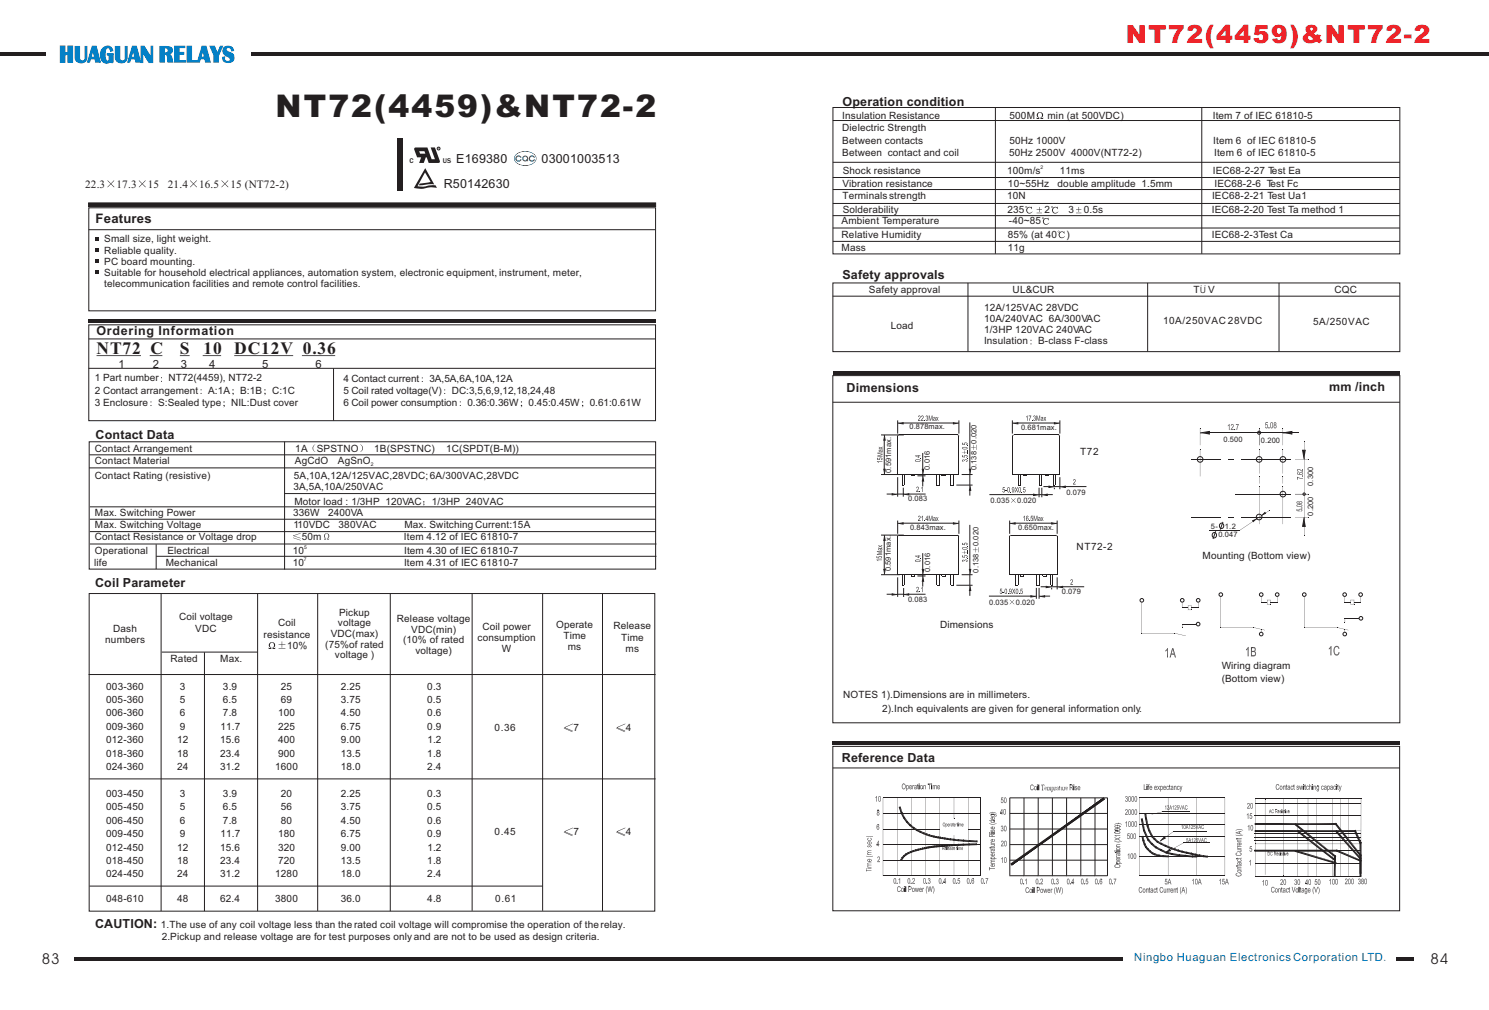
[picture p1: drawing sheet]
<svg xmlns="http://www.w3.org/2000/svg" width="420mm" height="285mm" viewBox="0 0 420 285" stroke-linecap="round" stroke-linejoin="round" font-family="sans-serif">
<defs><g id="words">
<text font-size="8.8" fill="#231f20" x="77.8" y="33.1">NT72(4459)&amp;NT72-2</text>
<text font-size="7.1" fill="#ee1d23" x="317.7" y="12.2">NT72(4459)&amp;NT72-2</text>
<g font-size="4.9" fill="#231f20">
<text x="27.2" y="99.8">NT72 C</text>
<text x="50.8" y="99.8">S</text>
<text x="57.5" y="99.8">10</text>
<text x="66.1" y="99.8">DC12V 0.36</text>
</g>
<g font-size="4.2" fill="#231f20">
<text x="11.8" y="272">83</text>
<text x="403.6" y="272">84</text>
</g>
<text font-size="3.7" fill="#231f20" x="27" y="62.8">Features</text>
<g font-size="3.5" fill="#231f20">
<text x="237.8" y="29.9">Operation condition</text>
<text x="128.7" y="46">E169380</text>
<text x="152.8" y="46">03001003513</text>
<text x="125.2" y="52.9">R50142630</text>
<text x="237.7" y="78.7">Safety approvals</text>
<text x="27.2" y="94.7">Ordering Information</text>
<text x="238.9" y="110.7">Dimensions</text>
<text x="375.1" y="110.3">mm /inch</text>
<text x="27" y="123.8">Contact Data</text>
<text x="26.8" y="165.6">Coil Parameter</text>
<text x="237.6" y="215">Reference Data</text>
<text x="26.8" y="262">CAUTION:</text>
</g>
<g font-size="3.2" fill="#231f20">
<text x="24" y="53">22.3</text>
<text x="32.9" y="53">17.3</text>
<text x="41.7" y="53">15</text>
<text x="47.4" y="53">21.4</text>
<text x="56.2" y="53">16.5</text>
<text x="65" y="53">15 (NT72-2)</text>
<text x="33.4" y="103.8">1</text>
<text x="43.1" y="103.8">2</text>
<text x="51.1" y="103.8">3</text>
<text x="59" y="103.8">4</text>
<text x="74" y="103.8">5</text>
<text x="89" y="103.8">6</text>
</g>
<text font-size="3.2" fill="#007ec5" x="320.1" y="271.2">Ningbo Huaguan Electronics Corporation LTD.</text>
<g font-size="2.8" fill="#231f20">
<text x="237.7" y="33.5">Insulation Resistance</text>
<text x="284.9" y="33.5">500M</text>
<text x="295.6" y="33.5">min (at 500VDC)</text>
<text x="342.2" y="33.5">Item 7 of IEC 61810-5</text>
<text x="237.7" y="37.1">Dielectric Strength</text>
<text x="237.7" y="40.6">Between contacts</text>
<text x="284.9" y="40.6">50Hz 1000V</text>
<text x="342.3" y="40.6">Item 6 of IEC 61810-5</text>
<text x="237.7" y="44.2">Between contact and coil</text>
<text x="284.8" y="44.2">50Hz 2500V 4000V(NT72-2)</text>
<text x="342.6" y="44.2">Item 6 of IEC 61810-5</text>
<text x="237.7" y="52.7">Vibration resistance</text>
<text x="237.8" y="49.1">Shock resistance</text>
<text x="284.2" y="49.1">100m/s</text>
<text x="284.4" y="52.7">10~55Hz</text>
<text x="298.4" y="52.7">double amplitude 1.5mm</text>
<text x="299.1" y="49.1">11ms</text>
<text x="342.2" y="49.1">IEC68-2-27 Test Ea</text>
<text x="342.7" y="52.7">IEC68-2-6 Test Fc</text>
<text x="237.7" y="56.3">Terminalsstrength</text>
<text x="284.2" y="56.3">10N</text>
<text x="342" y="56.3">IEC68-2-21 Test Ua1</text>
<text x="237.5" y="63.4">Ambient Temperature</text>
<text x="237.8" y="60.2">Solderability</text>
<text x="284.3" y="60.2">235</text>
<text x="284.7" y="63.4">-40~85</text>
<text x="294.7" y="60.2">2</text>
<text x="301.5" y="60.2">3</text>
<text x="305.8" y="60.2">0.5s</text>
<text x="341.9" y="60.2">IEC68-2-20 Test Ta method 1</text>
<text x="29.4" y="68.4">Small size, light weight.</text>
<text x="29.4" y="71.6">Reliable quality.</text>
<text x="237.5" y="67.1">Relative Humidity</text>
<text x="237.5" y="70.8">Mass</text>
<text x="284.4" y="67.1">85% (at 40</text>
<text x="284.4" y="70.8">11g</text>
<text x="301" y="67.1">)</text>
<text x="342" y="67.1">IEC68-2-3Test Ca</text>
<text x="29.4" y="74.7">PC board mounting.</text>
<text x="29.4" y="77.9">Suitable for household electrical appliances, automation system, electronic equipment, instrument, meter,</text>
<text x="29.4" y="81">telecommunication facilities and remote control facilities.</text>
<text x="245.2" y="82.6">Safety approval</text>
<text x="285.7" y="82.6">UL&amp;CUR</text>
<text x="336.8" y="82.6">T</text>
<text x="340.9" y="82.6">V</text>
<text x="376.5" y="82.6">CQC</text>
<text x="277.7" y="87.7">12A/125VAC 28VDC</text>
<text x="251.4" y="92.9">Load</text>
<text x="277.7" y="90.9">10A/240VAC 6A/300VAC</text>
<text x="277.7" y="94">1/3HP 120VAC 240VAC</text>
<text x="328.2" y="91.4">10A/250VAC 28VDC</text>
<text x="370.5" y="91.7">5A/250VAC</text>
<text x="277.7" y="97.1">Insulation</text>
<text x="292.9" y="97.1">B-class F-class</text>
<text x="26.7" y="107.7">1 Part number</text>
<text x="47.6" y="107.7">NT72(4459), NT72-2</text>
<text x="96.9" y="107.7">4 Contact current</text>
<text x="121.2" y="107.7">3A,5A,6A,10A,12A</text>
<text x="26.7" y="111.1">2 Contact arrangement</text>
<text x="58.7" y="111.1">A:1A</text>
<text x="67.8" y="111.1">B:1B</text>
<text x="76.8" y="111.1">C:1C</text>
<text x="96.9" y="111.1">5 Coil rated voltage(V)</text>
<text x="127.5" y="111.1">DC:3,5,6,9,12,18,24,48</text>
<text x="26.7" y="114.5">3 Enclosure</text>
<text x="44.6" y="114.5">S:Sealed type</text>
<text x="65.2" y="114.5">NIL:Dust cover</text>
<text x="96.9" y="114.5">6 Coil power consumption</text>
<text x="131.9" y="114.5">0.36:0.36W</text>
<text x="149.1" y="114.5">0.45:0.45W</text>
<text x="166.4" y="114.5">0.61:0.61W</text>
<text x="26.8" y="127.5">Contact Arrangement</text>
<text x="26.8" y="130.9">Contact Material</text>
<text x="83.2" y="130.9">AgCdO</text>
<text x="83.3" y="127.5">1A</text>
<text x="89.4" y="127.5">SPSTNO</text>
<text x="95.4" y="130.9">AgSnO</text>
<text x="105.6" y="127.5">1B(SPSTNC)</text>
<text x="125.9" y="127.5">1C(SPDT(B-M))</text>
<text x="304.8" y="128.5">T72</text>
<text x="26.8" y="135.2">Contact Rating (resistive)</text>
<text x="82.9" y="135.2">5A,10A,12A/125VAC,28VDC;6A/300VAC,28VDC</text>
<text x="82.8" y="138.3">3A,5A,10A/250VAC</text>
<text x="83.1" y="142.4">Motor load : 1/3HP 120VAC</text>
<text x="121.8" y="142.4">1/3HP 240VAC</text>
<text x="26.8" y="149.1">Max. Switching Voltage</text>
<text x="26.8" y="145.7">Max. Switching Power</text>
<text x="82.7" y="145.7">336W</text>
<text x="82.8" y="149.1">110VDC</text>
<text x="92.6" y="145.7">2400VA</text>
<text x="95.5" y="149.1">380VAC</text>
<text x="114.1" y="149.1">Max. SwitchingCurrent:15A</text>
<text x="26.8" y="152.5">Contact Resistance or Voltage drop</text>
<text x="85.2" y="152.5">50m</text>
<text x="114" y="152.5">Item 4.12 of IEC 61810-7</text>
<text x="303.8" y="155.2">NT72-2</text>
<text x="26.6" y="159.6">life</text>
<text x="26.8" y="156.3">Operational</text>
<text x="46.8" y="159.6">Mechanical</text>
<text x="47.3" y="156.3">Electrical</text>
<text x="82.6" y="156.3">10</text>
<text x="82.6" y="159.6">10</text>
<text x="114" y="159.6">Item 4.31 of IEC 61810-7</text>
<text x="114" y="156.3">Item 4.30 of IEC 61810-7</text>
<text x="339.4" y="157.8">Mounting (Bottom view)</text>
<text x="95.7" y="173.8">Pickup</text>
<text x="32" y="178.2">Dash</text>
<text x="50.6" y="175.1">Coil voltage</text>
<text x="55.1" y="178.2">VDC</text>
<text x="74.4" y="179.9">resistance</text>
<text x="78.5" y="176.8">Coil</text>
<text x="93.3" y="179.8">VDC(max)</text>
<text x="95.4" y="176.8">voltage</text>
<text x="112" y="175.6">Release voltage</text>
<text x="116" y="178.6">VDC(min)</text>
<text x="136.2" y="177.7">Coil power</text>
<text x="156.9" y="177.2">Operate</text>
<text x="173.1" y="177.7">Release</text>
<text x="265.3" y="177.3">Dimensions</text>
<text x="29.7" y="181.4">numbers</text>
<text x="81" y="183.1">10%</text>
<text x="91.8" y="182.8">(75%of rated</text>
<text x="94.5" y="185.8">voltage )</text>
<text x="113.7" y="181.6">(10% of rated</text>
<text x="117.2" y="184.6">voltage)</text>
<text x="134.8" y="180.8">consumption</text>
<text x="141.6" y="184">W</text>
<text x="159" y="180.4">Time</text>
<text x="160.2" y="183.5">ms</text>
<text x="175.3" y="180.8">Time</text>
<text x="176.5" y="184">ms</text>
<text x="48.1" y="186.8">Rated</text>
<text x="62.1" y="186.8">Max.</text>
<text x="344.7" y="188.7">Wiring diagram</text>
<text x="30" y="194.6">003-360</text>
<text x="50.8" y="194.6">3</text>
<text x="62.9" y="194.6">3.9</text>
<text x="79.3" y="194.6">25</text>
<text x="96.2" y="194.6">2.25</text>
<text x="120.6" y="194.6">0.3</text>
<text x="237.9" y="197.1">NOTES 1).Dimensions are in millimeters.</text>
<text x="344.7" y="192.5">(Bottom view)</text>
<text x="30" y="198.4">005-360</text>
<text x="30" y="202.2">006-360</text>
<text x="50.8" y="198.4">5</text>
<text x="50.8" y="202.2">6</text>
<text x="62.9" y="198.4">6.5</text>
<text x="62.9" y="202.2">7.8</text>
<text x="78.5" y="202.2">100</text>
<text x="79.3" y="198.4">69</text>
<text x="96.2" y="198.4">3.75</text>
<text x="96.2" y="202.2">4.50</text>
<text x="120.6" y="198.4">0.5</text>
<text x="120.6" y="202.2">0.6</text>
<text x="248.9" y="200.9">2).Inch equivalents are given for general information only.</text>
<text x="30" y="209.8">012-360</text>
<text x="30" y="206">009-360</text>
<text x="50" y="209.8">12</text>
<text x="50.8" y="206">9</text>
<text x="62.1" y="209.8">15.6</text>
<text x="62.2" y="206">11.7</text>
<text x="78.5" y="206">225</text>
<text x="78.5" y="209.8">400</text>
<text x="96.2" y="206">6.75</text>
<text x="96.2" y="209.8">9.00</text>
<text x="120.6" y="206">0.9</text>
<text x="120.6" y="209.8">1.2</text>
<text x="139.6" y="206.4">0.36</text>
<text x="161.8" y="206.4">7</text>
<text x="176.6" y="206.4">4</text>
<text x="30" y="213.6">018-360</text>
<text x="50" y="213.6">18</text>
<text x="62.1" y="213.6">23.4</text>
<text x="78.5" y="213.6">900</text>
<text x="96.2" y="213.6">13.5</text>
<text x="120.6" y="213.6">1.8</text>
<text x="30" y="217.3">024-360</text>
<text x="50" y="217.3">24</text>
<text x="62.1" y="217.3">31.2</text>
<text x="77.7" y="217.3">1600</text>
<text x="96.2" y="217.3">18.0</text>
<text x="120.6" y="217.3">2.4</text>
<text x="30" y="224.9">003-450</text>
<text x="50.8" y="224.9">3</text>
<text x="62.9" y="224.9">3.9</text>
<text x="79.3" y="224.9">20</text>
<text x="96.2" y="224.9">2.25</text>
<text x="120.6" y="224.9">0.3</text>
<text x="30" y="228.7">005-450</text>
<text x="30" y="232.5">006-450</text>
<text x="50.8" y="228.7">5</text>
<text x="50.8" y="232.5">6</text>
<text x="62.9" y="228.7">6.5</text>
<text x="62.9" y="232.5">7.8</text>
<text x="79.3" y="228.7">56</text>
<text x="79.3" y="232.5">80</text>
<text x="96.2" y="228.7">3.75</text>
<text x="96.2" y="232.5">4.50</text>
<text x="120.6" y="228.7">0.5</text>
<text x="120.6" y="232.5">0.6</text>
<text x="30" y="236.3">009-450</text>
<text x="50.8" y="236.3">9</text>
<text x="62.2" y="236.3">11.7</text>
<text x="78.5" y="236.3">180</text>
<text x="96.2" y="236.3">6.75</text>
<text x="120.6" y="236.3">0.9</text>
<text x="139.5" y="235.7">0.45</text>
<text x="161.8" y="235.7">7</text>
<text x="176.6" y="235.7">4</text>
<text x="30" y="240">012-450</text>
<text x="30" y="243.8">018-450</text>
<text x="50" y="243.8">18</text>
<text x="50" y="240">12</text>
<text x="62.1" y="240">15.6</text>
<text x="62.1" y="243.8">23.4</text>
<text x="78.5" y="240">320</text>
<text x="78.5" y="243.8">720</text>
<text x="96.2" y="243.8">13.5</text>
<text x="96.2" y="240">9.00</text>
<text x="120.6" y="243.8">1.8</text>
<text x="120.6" y="240">1.2</text>
<text x="30" y="247.6">024-450</text>
<text x="50" y="247.6">24</text>
<text x="62.1" y="247.6">31.2</text>
<text x="77.7" y="247.6">1280</text>
<text x="96.2" y="247.6">18.0</text>
<text x="120.6" y="247.6">2.4</text>
<text x="30" y="254.4">048-610</text>
<text x="50" y="254.4">48</text>
<text x="62.1" y="254.4">62.4</text>
<text x="77.7" y="254.4">3800</text>
<text x="96.2" y="254.4">36.0</text>
<text x="120.6" y="254.4">4.8</text>
<text x="139.8" y="254.4">0.61</text>
<text x="45.4" y="262">1.The use of any coil voltage less than therated coil voltage will compromise the operation of therelay.</text>
<text x="45.6" y="265.3">2.Pickup and release voltage are for test purposes onlyand are not to be used as design criteria.</text>
</g>
<text font-size="2.4" fill="#231f20" x="338.7" y="82.6">U</text>
<g font-size="2.1" fill="#231f20">
<text x="256.7" y="121.1">0.878max.</text>
<text x="275.6" y="125.2" transform="rotate(-90 275.6 125.2)">0.020</text>
<text x="288.1" y="121.4">0.681max.</text>
<text x="345.2" y="124.6">0.500</text>
<text x="355.8" y="124.9">0.200</text>
<text x="251.5" y="133.4" transform="rotate(-90 251.5 133.4)">0.591max.</text>
<text x="262.3" y="132.6" transform="rotate(-90 262.3 132.6)">0.016</text>
<text x="275.6" y="132.7" transform="rotate(-90 275.6 132.7)">0.138</text>
<text x="370.6" y="137.1" transform="rotate(-90 370.6 137.1)">0.300</text>
<text x="256.2" y="141.5">0.083</text>
<text x="279.5" y="142">0.035</text>
<text x="287" y="142">0.020</text>
<text x="300.9" y="139.6">0.079</text>
<text x="256.8" y="149.5">0.843max.</text>
<text x="287.3" y="149.5">0.650max.</text>
<text x="341.7" y="149.2">5-</text>
<text x="345.6" y="149.2">1.2</text>
<text x="370.5" y="145.5" transform="rotate(-90 370.5 145.5)">0.200</text>
<text x="276.1" y="154.1" transform="rotate(-90 276.1 154.1)">0.020</text>
<text x="343.8" y="151.7">0.047</text>
<text x="251.4" y="161.2" transform="rotate(-90 251.4 161.2)">0.591max.</text>
<text x="262.5" y="161.4" transform="rotate(-90 262.5 161.4)">0.016</text>
<text x="276.1" y="161.6" transform="rotate(-90 276.1 161.6)">0.138</text>
<text x="299.6" y="167.6">0.079</text>
<text x="256.2" y="169.8">0.083</text>
<text x="279.1" y="170.7">0.035</text>
<text x="286.6" y="170.7">0.020</text>
</g>
<g font-size="2" fill="#231f20">
<text x="115.5" y="46">C</text>
<text x="125" y="46">US</text>
</g>
<g font-size="1.4" fill="#231f20">
<text x="293.6" y="47.7">2</text>
<text x="104.7" y="131.5">2</text>
<text x="85.8" y="154.9">5</text>
<text x="85.8" y="158.2">7</text>
</g>
<text font-size=".7" fill="#231f20" x="123.5" y="42.2">R</text>
</g></defs>
<g fill="#231f20">
<path d="M25 90.2h160v1h-160z"/>
<path d="M30.3 51l1 .8 .8-.9 .2 .1-.9 .9 .9 .9-.1 .1-.9-.9-.9 .9 .8-1z" fill-rule="evenodd"/>
<path d="M39.2 51l.9 .8 .9-.9 .1 .1-.9 .9 .9 .9-.1 .1-.9-.9-.8 .9 .7-1z" fill-rule="evenodd"/>
<path d="M53.6 51l1 .8 .9-.9 .1 .1-.9 .9 .9 .9-.1 .1-.9-.9-.9 .9 .8-1z" fill-rule="evenodd"/>
<path d="M62.5 51l1 .8 .8-.9 .1 .1-.8 .9 .8 .9-.1 .1-.8-.9-.9 .9 .8-1z" fill-rule="evenodd"/>
</g>
<path d="M25 91.7h160v27h-160z" fill="none" stroke="#231f20" stroke-width=".28"/>
<path d="M27.2 100.3h12.6v.2h-12.6zM42.3 100.3h3.5v.2h-3.5zM50.8 100.3h2.7v.2h-2.7zM57.2 100.3h5.2v.2h-5.2zM66.1 100.3h16.6v.2h-16.6zM85.2 100.3h9.4v.2h-9.4zM27.2 104.2v.2z" fill-rule="evenodd" fill="#231f20"/>
<path d="M25 95.7h160M25 104h159.9M94.1 104v14.7M25.1 132.1h159.7M25.2 124.7h159.8v35.9h-159.8zM25.2 128.4h159.8M80.3 124.6v36.1M25.4 143h159.7M25.4 146.5h159.7M44.1 153.6v7" fill="none" stroke="#231f20" stroke-width=".28"/>
<g fill="#231f20">
<path d="M76.1 181.5a.88 .88 0 0 1 1.4 .1 .88 .88 0 0 1-.5 1.3l.7-.2v.5h-.8v-.4a.65 .65 0 0 0 .4-1.1 .65 .65 0 0 0-1.1 .3l.4 1.2h-.8v-.5l.6 .2a.86 .86 0 0 1-.3-1.4z" fill-rule="evenodd"/>
<path d="M78.6 183l1.9 .2zM78.6 181.9l.9 .1v.8l.1-.8h.9l-.9-.1v-.9l-.1 .9z" fill-rule="evenodd"/>
<path d="M119 106.7a.15 .15 0 0 1 .3 0 .15 .15 0 0 1-.3 0zM119 107.7a.15 .15 0 0 1 .3 0 .15 .15 0 0 1-.3 0z" fill-rule="evenodd"/>
<path d="M125.3 110a.15 .15 0 0 1 .3 0 .15 .15 0 0 1-.3 0zM125.3 111a.15 .15 0 0 1 .3 0 .15 .15 0 0 1-.3 0z" fill-rule="evenodd"/>
<path d="M129.7 113.4a.15 .15 0 0 1 .3 0 .15 .15 0 0 1-.3 0zM129.7 114.4a.15 .15 0 0 1 .3 0 .15 .15 0 0 1-.3 0z" fill-rule="evenodd"/>
<path d="M147 113.3h.3v.3h-.3zM147 114.3h.2l.1 .2-.4 .5 .3-.3z" fill-rule="evenodd"/>
<path d="M164.3 113.3h.2v.3h-.2zM164.3 114.3h.2l.1 .2-.4 .5 .2-.3z" fill-rule="evenodd"/>
<path d="M45.4 106.6a.15 .15 0 0 1 .3 0 .15 .15 0 0 1-.3 0zM45.4 107.6a.15 .15 0 0 1 .3 0 .15 .15 0 0 1-.3 0z" fill-rule="evenodd"/>
<path d="M56.6 110a.15 .15 0 0 1 .3 0 .15 .15 0 0 1-.3 0zM56.6 111a.15 .15 0 0 1 .3 0 .15 .15 0 0 1-.3 0z" fill-rule="evenodd"/>
<path d="M65.6 109.9h.3v.3h-.3zM65.6 110.9h.2l.1 .2-.4 .5 .3-.4z" fill-rule="evenodd"/>
<path d="M74.6 109.9h.3v.3h-.2zM74.6 110.9h.2l.2 .2-.5 .5 .3-.4z" fill-rule="evenodd"/>
<path d="M42.5 113.4a.15 .15 0 0 1 .3 0 .15 .15 0 0 1-.3 0zM42.5 114.4a.15 .15 0 0 1 .3 0 .15 .15 0 0 1-.3 0z" fill-rule="evenodd"/>
<path d="M63.1 113.3h.2l.1 .3h-.3zM63.1 114.3h.2l.1 .3-.4 .4 .3-.3z" fill-rule="evenodd"/>
<path d="M88.6 125.6l.4-.2a1.27 1.27 0 0 0 0 2.2l-.1-.1a1.13 1.13 0 0 1-.3-1.9z" fill-rule="evenodd"/>
<path d="M101.6 125.4a1.16 1.16 0 0 1 .8 1.1 1.16 1.16 0 0 1-.8 1.1 1.28 1.28 0 0 0 0-2.2z" fill-rule="evenodd"/>
<path d="M119.4 142.2l.2 .5a.28 .28 0 0 0 .2-.3 .28 .28 0 0 0-.3-.3zM119.4 141.6a.2 .2 0 0 1 .4 0 .2 .2 0 0 1-.4 0z" fill-rule="evenodd"/>
<path d="M82.7 151.7l2.1 .8zM82.7 151.2l2.1 .8-1.9-.8 1.9-.8z" fill-rule="evenodd"/>
<path d="M91.7 150.7a.72 .72 0 0 1 1.1 .2 .72 .72 0 0 1-.4 1v.2h.4l.1-.2-.1 .4h-.5v-.4a.65 .65 0 0 0 .4-1 .65 .65 0 0 0-1-.1 .65 .65 0 0 0 .2 1l.1 .5h-.5l-.1-.4 .5 .2a.85 .85 0 0 1-.2-1.4z" fill-rule="evenodd"/>
</g>
<path d="M80.3 139.3h104.8M25.4 150h159.7M25.4 153.5h159.8M25.2 167.5h159.6v89.6h-159.6zM25 190.4h160M25.2 219.8h159.8" fill="none" stroke="#231f20" stroke-width=".28"/>
<g fill="#231f20">
<path d="M159.2 205.3l2.5-1.1-2.2 1.1 2.1 1.1zM159.1 205.4l2.4 1.2z" fill-rule="evenodd"/>
<path d="M174 205.3l2.4-1.1-2.2 1.1 2.2 1.1zM173.9 205.4l2.4 1.2z" fill-rule="evenodd"/>
<path d="M159.2 234.7l2.5-1.1-2.2 1.1 2.1 1zM159.1 234.8l2.4 1.2z" fill-rule="evenodd"/>
<path d="M174 234.7l2.4-1.1-2.2 1.1 2.2 1zM173.9 234.8l2.4 1.2z" fill-rule="evenodd"/>
</g>
<path d="M45.5 167.5v89.6M72.7 167.5v89.6M89.6 167.5v89.6M110.1 167.5v89.6M133.2 167.5v89.5M153.1 167.5v89.5M170 167.5v89.6M45.6 184h27M57.7 184.1v73M25.2 250.1h127.9" fill="none" stroke="#231f20" stroke-width=".28"/>
<g fill="#231f20">
<path d="M112.1 39h1.5v14.9h-1.5z"/>
<path d="M120 47.5l2.5 4.6-1.3-.1-3.1 .3 .3-.5 3.1-.5-1.6-2.6-2.1 3.9a8.7 8.7 0 0 0 4-.3h.5a.94 .94 0 0 1 1 .7 10.4 10.4 0 0 0-4.5 .3l-2-.2z" fill-rule="evenodd"/>
<path d="M117 41.7l-.1 .5 .8 2.2h1.1l-.5 1.6h1.3l.5-1.6h.3l.6 1.6h2.6l.5-.2v-.4l-1.4-3.8h-1.2l1.2 3.3h-.9l-1.2-3.3zM118.3 42.7h1.5l.2 .7h-1.5z" fill-rule="evenodd"/>
</g>
<g fill="none" stroke="#231f20" stroke-width=".28">
<path d="M25.1 58.6h159.9v29.1h-159.9zM25 64.8h159.8"/>
<circle cx="123.8" cy="41.9" r=".4"/>
</g>
<path d="M25 57.3h160v1h-160z" fill-rule="evenodd" fill="#231f20" stroke="#231f20" stroke-width=".28"/>
<g fill="#231f20">
<path d="M27 70.2h.9v.9h-.9z"/>
<path d="M27 73.3h.9v.9h-.9z"/>
<path d="M27 76.4h.9v.9h-.9z"/>
<path d="M27 67h.9v.9h-.9z"/>
<path d="M21 270h189v1.1h-189z"/>
<path d="M-.1 14.8h12.9v1h-12.9z"/>
<path d="M70.8 14.8h139.2v1h-139.2z"/>
</g>
<path d="M44.1 157h141.1" fill="none" stroke="#231f20" stroke-width=".28"/>
<g fill="#00a54f">
<path d="M145.7 43.4a3.9 3.9 0 0 1 5.6 .9 2.16 2.16 0 0 1-2.4 2.4 3.1 3.1 0 0 1-3.9-2l.1-.4zM145.8 43.5a3.8 3.8 0 0 1 5.4 .8 2.04 2.04 0 0 1-2.3 2.3 2.97 2.97 0 0 1-3.7-1.9l.1-.4z" fill-rule="evenodd"/>
<path d="M145.7 44.1a.9 .9 0 0 1 1.5 .4h-.4a.56 .56 0 0 0-.9-.2 .56 .56 0 0 0 .1 .9 .56 .56 0 0 0 .8-.2h.4a.9 .9 0 0 1-1.3 .5 .9 .9 0 0 1-.2-1.4z" fill-rule="evenodd"/>
<path d="M147.6 44.1a.84 .84 0 0 1 1.1 0 .84 .84 0 0 1 .2 1.1l.2 .1a.95 .95 0 0 1-1.3 .1 .95 .95 0 0 1-.2-1.3zM147.9 44.3a.52 .52 0 0 0-.1 .7 .52 .52 0 0 0 .7 .2l.2-.5a.52 .52 0 0 0-.8-.4z" fill-rule="evenodd"/>
<path d="M149.5 44.1a.9 .9 0 0 1 1.5 .4h-.4a.56 .56 0 0 0-.9-.2 .56 .56 0 0 0 .1 .9 .56 .56 0 0 0 .8-.2h.4a.9 .9 0 0 1-1.3 .5 .9 .9 0 0 1-.2-1.4z" fill-rule="evenodd"/>
</g>
<path d="M235 34h160M235 30.3h160v41.4h-160zM235 50.1h160M235 53.5h160M235 57.4h160M235 45.8h160M235 60.9h160M235 64.4h160M235 68.1h160" fill="none" stroke="#231f20" stroke-width=".28"/>
<g fill="#231f20">
<path d="M292.8 31.9a.88 .88 0 0 1 1.4 .1 .88 .88 0 0 1-.5 1.3l.7-.2v.5h-.8v-.4a.65 .65 0 0 0 .4-1.1 .65 .65 0 0 0-1.1 .3l.4 1.2h-.8v-.5l.6 .2a.86 .86 0 0 1-.3-1.4z" fill-rule="evenodd"/>
<path d="M289.4 58.2h.4v.4h-.4zM289.5 58.3v.2h.2v-.2zM289.8 58.7l.5-.3 .8 .1 .1-.2v.7a.75 .75 0 0 0-1.1-.2 .75 .75 0 0 0-.1 1.1 .75 .75 0 0 0 1.2-.1l.2-.1a.94 .94 0 0 1-1.4 .5 .94 .94 0 0 1-.2-1.5z" fill-rule="evenodd"/>
<path d="M292.5 59h.7l.1-.6v.6l.7 .2h-.7l-.1 .6v-.6zM292.5 60l1.5 .2z" fill-rule="evenodd"/>
<path d="M296.7 58.2h.4l-.1 .4h-.3zM296.7 58.3v.2h.3v-.2zM297 58.7l.6-.3 .8 .1 .1-.2v.7a.75 .75 0 0 0-1.1-.2 .75 .75 0 0 0-.1 1.1 .75 .75 0 0 0 1.1-.1l.3-.1a.94 .94 0 0 1-1.4 .5 .94 .94 0 0 1-.3-1.5z" fill-rule="evenodd"/>
<path d="M303.6 59h.7l.2-.6v.6l.6 .2h-.6l-.2 .6v-.6zM303.6 60l1.5 .2z" fill-rule="evenodd"/>
<path d="M294.1 61.4h.4v.3h-.4zM294.2 61.5v.2h.2v-.2zM294.5 61.9l.5-.3 .8 .1 .1-.3v.8a.75 .75 0 0 0-1.1-.2 .75 .75 0 0 0-.1 1.1 .75 .75 0 0 0 1.2-.1l.2-.2a.94 .94 0 0 1-1.4 .5 .94 .94 0 0 1-.2-1.4z" fill-rule="evenodd"/>
<path d="M298.5 65.2h.4v.3h-.4zM298.6 65.2v.3l.2-.1v-.2zM298.9 65.7l.6-.4 .7 .2 .1-.3v.8a.75 .75 0 0 0-1.1-.3 .75 .75 0 0 0 0 1.2 .75 .75 0 0 0 1.1-.1l.2-.2a.94 .94 0 0 1-1.3 .5 .94 .94 0 0 1-.3-1.4z" fill-rule="evenodd"/>
</g>
<path d="M280.9 30.4v41.2M339.1 30.4v41.2M235 79.9h160v19.3h-160zM235 83.6h160" fill="none" stroke="#231f20" stroke-width=".28"/>
<path d="M235.1 104.7h159.9v1h-159.9z" fill="#231f20"/>
<path d="M235 106h160v98h-160z" fill="none" stroke="#231f20" stroke-width=".28"/>
<path d="M235 209.2h160v1h-160z" fill="#231f20"/>
<path d="M235 113.5h160M235 216.7h160M235 210.6h159.9v46.4h-159.9z" fill="none" stroke="#231f20" stroke-width=".28"/>
<path d="M290.8 96a.15 .15 0 0 1 .3 0 .15 .15 0 0 1-.3 0zM290.8 97.1a.15 .15 0 0 1 .3 0 .15 .15 0 0 1-.3 0z" fill-rule="evenodd" fill="#231f20"/>
<path d="M253.3 118.6v3.8M254.8 119.4h14.2M270.6 118.6v3.8" fill="none" stroke="#231f20" stroke-width=".28"/>
<path d="M253.3 119.4l1.5-.3v.5z" fill="#231f20"/>
<path d="M254.8 119.1v.5l-1.5-.2" fill="none" stroke="#231f20" stroke-width=".28"/>
<path d="M269 119.1l1.6 .3-1.6 .2z" fill="#231f20"/>
<path d="M269 119.1v.5l1.6-.2" fill="none" stroke="#231f20" stroke-width=".28"/>
<g fill="#231f20">
<path d="M260.8 118.6l.2 .2z"/>
<path d="M263.1 117.3l-.1 1.5z"/>
<path d="M264.4 118.2l-.1 .6h-.2z"/>
<path d="M259.1 117.4h.3l-.2 .3z" fill-rule="evenodd"/>
<path d="M259.2 117.4a.48 .48 0 0 1 .6 .3 .48 .48 0 0 1-.4 .6l-.2 .3h.6v.2h-.8l.3-.6a.44 .44 0 0 0 .3-.4 .44 .44 0 0 0-.2-.4z" fill-rule="evenodd"/>
<path d="M260 117.4h.3l-.3 .3z" fill-rule="evenodd"/>
<path d="M260 117.4a.48 .48 0 0 1 .6 .3 .48 .48 0 0 1-.3 .6l-.2 .3h.5v.2h-.7l.3-.6a.44 .44 0 0 0 .3-.4 .44 .44 0 0 0-.2-.4z" fill-rule="evenodd"/>
<path d="M261.2 118.4l.6 .2a.35 .35 0 0 1-.4 .1 .35 .35 0 0 1-.2-.3z" fill-rule="evenodd"/>
<path d="M261.5 118h.3l.1 .3-.1 .3h-.3a.32 .32 0 0 0 .3-.3 .32 .32 0 0 0-.3-.3z" fill-rule="evenodd"/>
<path d="M261.5 117.9l.3 .1-.4 .1z" fill-rule="evenodd"/>
<path d="M261.3 117.4h.2l-.2 .3z" fill-rule="evenodd"/>
<path d="M261.3 117.4a.35 .35 0 0 1 .5 0 .35 .35 0 0 1-.1 .5h-.2l.2-.4z" fill-rule="evenodd"/>
<path d="M262.9 117.3h.2l-.6 1.5z" fill-rule="evenodd"/>
<path d="M262.1 117.3h.2l-.1 1.5z" fill-rule="evenodd"/>
<path d="M262.3 117.3l.2 1.5z" fill-rule="evenodd"/>
<path d="M263.4 118.7l.5-.1z" fill-rule="evenodd"/>
<path d="M263.4 118.2h.4l-.3 .1 .1 .3-.2 .1z" fill-rule="evenodd"/>
<path d="M263.4 117.8h.3l-.2 .2z" fill-rule="evenodd"/>
<path d="M263.5 117.7a.33 .33 0 0 1 .4 0 .33 .33 0 0 1 .1 .4l-.1 .7-.2-.2 .1-.4h-.3l.3-.1v-.2z" fill-rule="evenodd"/>
<path d="M264.1 117.7l.7 1.1z" fill-rule="evenodd"/>
<path d="M264.7 117.7h.1l-.2 .5z" fill-rule="evenodd"/>
</g>
<g fill="#231f20">
<path d="M253.3 123v.2z"/>
<path d="M270.6 123v.2z"/>
<path d="M253.3 133.8v.2z"/>
<path d="M254.7 136.8v.2z"/>
<path d="M258.1 134.2v.2z"/>
<path d="M258.1 133.8v.2z"/>
</g>
<path d="M253.3 133.9h17.3M253.7 122.7h16.5M254.7 133.9v3M255.1 133.9v3" fill="none" stroke="#231f20" stroke-width=".28"/>
<g fill="#231f20">
<path d="M258 133.9h.2v.4h-.2z"/>
<path d="M257.1 133.9h.2v.4h-.2z"/>
<path d="M254.7 136.8h.5v.2h-.5z"/>
<path d="M254.9 136.8v.2z"/>
<path d="M257.1 134.2h1v.2h-1z"/>
<path d="M253.7 122.7v.1z"/>
<path d="M253.3 133.8v.2z"/>
<path d="M253.3 122.8l.4-.1-.5 .4z"/>
</g>
<path d="M253.3 123.1v10.8" fill="none" stroke="#231f20" stroke-width=".28"/>
<g fill="#231f20">
<path d="M253.3 133.8v.2z"/>
<path d="M270.6 133.8v.2z"/>
<path d="M269.1 136.8v.2z"/>
</g>
<path d="M264.4 133.9v3M265.2 133.9v3M268.3 133.9v3M269.1 133.9v3" fill="none" stroke="#231f20" stroke-width=".28"/>
<g fill="#231f20">
<path d="M265.7 133.9h.2v.4h-.2z"/>
<path d="M266.6 133.9h.2v.4h-.2z"/>
<path d="M265.7 134.2h1v.2h-1z"/>
<path d="M264.8 136.8v.2z"/>
<path d="M264.3 136.8h.9v.2h-.9z"/>
<path d="M268.3 136.8h.8v.2h-.8z"/>
<path d="M266.7 134.2v.2z"/>
<path d="M268.7 136.8v.2z"/>
<path d="M269.1 136.8v.2z"/>
</g>
<path d="M270.6 123.1v10.8" fill="none" stroke="#231f20" stroke-width=".28"/>
<g fill="#231f20">
<path d="M270.6 133.8v.2z"/>
<path d="M270.2 122.7l.3 .1 .2 .3-.5-.3z"/>
</g>
<path d="M270.6 119.4h.1M250.2 139.4h1.5M253.3 134.7v5.5M254.9 137.6v2.6M256.4 139.4h4.8" fill="none" stroke="#231f20" stroke-width=".28"/>
<path d="M251.7 139.2l1.6 .2-1.6 .3z" fill="#231f20"/>
<path d="M251.7 139.2v.5l1.6-.3" fill="none" stroke="#231f20" stroke-width=".28"/>
<path d="M254.9 139.4l1.5-.2v.5z" fill="#231f20"/>
<path d="M254.9 139.4h.1M256.4 139.2v.5l-1.5-.3" fill="none" stroke="#231f20" stroke-width=".28"/>
<path d="M259.5 129.3l.2 .2z" fill="#231f20"/>
<path d="M253.3 146.9v3.7M254.8 147.7h14.2M270.6 146.9v3.7" fill="none" stroke="#231f20" stroke-width=".28"/>
<path d="M253.3 147.7l1.5-.3v.5z" fill="#231f20"/>
<path d="M254.8 147.4v.5l-1.5-.2" fill="none" stroke="#231f20" stroke-width=".28"/>
<path d="M269 147.4l1.6 .3-1.6 .2z" fill="#231f20"/>
<path d="M269 147.4v.5l1.6-.2" fill="none" stroke="#231f20" stroke-width=".28"/>
<g fill="#231f20">
<path d="M260.8 146.8l.2 .2z"/>
<path d="M263.1 145.5l-.1 1.5z"/>
<path d="M264.4 146.5l-.1 .5h-.2z"/>
<path d="M259.1 145.7h.3l-.2 .3z" fill-rule="evenodd"/>
<path d="M259.2 145.6a.48 .48 0 0 1 .6 .4 .48 .48 0 0 1-.4 .6l-.2 .3h.6v.1h-.8l.3-.5a.44 .44 0 0 0 .3-.4 .44 .44 0 0 0-.2-.4z" fill-rule="evenodd"/>
<path d="M260 145.9h.3l-.3 .2z" fill-rule="evenodd"/>
<path d="M260.3 145.5l.1 1.5-.1-1.1-.2-.1z" fill-rule="evenodd"/>
<path d="M261.6 145.5l-.3 1h.6l-.2 .5-.1-.3h-.5z" fill-rule="evenodd"/>
<path d="M261.7 145.5v1h-.4h.3z" fill-rule="evenodd"/>
<path d="M262.9 145.5h.2l-.6 1.5z" fill-rule="evenodd"/>
<path d="M262.1 145.5h.2l-.1 1.5z" fill-rule="evenodd"/>
<path d="M262.3 145.5l.2 1.5z" fill-rule="evenodd"/>
<path d="M263.4 147l.5-.1z" fill-rule="evenodd"/>
<path d="M263.4 146.5h.4l-.3 .1 .1 .3-.2 .1z" fill-rule="evenodd"/>
<path d="M263.4 146.1h.3l-.2 .2z" fill-rule="evenodd"/>
<path d="M263.4 146.1l.1-.1a.33 .33 0 0 1 .4 0 .33 .33 0 0 1 .1 .3l-.1 .7-.2-.1 .1-.4-.3-.1 .3-.1v-.1z" fill-rule="evenodd"/>
<path d="M264.1 146l.7 1z" fill-rule="evenodd"/>
<path d="M264.7 146h.1l-.2 .5z" fill-rule="evenodd"/>
</g>
<g fill="#231f20">
<path d="M253.3 151.3v.2z"/>
<path d="M270.6 151.3v.2z"/>
</g>
<path d="M270.6 147.7h.1M250.2 167.7h1.5M253.3 162.9v5.6M255 166v2.5M256.4 167.7h4.8" fill="none" stroke="#231f20" stroke-width=".28"/>
<path d="M251.7 167.5l1.6 .2-1.6 .3z" fill="#231f20"/>
<path d="M251.7 167.5v.5l1.6-.3" fill="none" stroke="#231f20" stroke-width=".28"/>
<path d="M254.9 167.7l1.5-.2v.5z" fill="#231f20"/>
<path d="M256.4 167.5v.5l-1.5-.3" fill="none" stroke="#231f20" stroke-width=".28"/>
<g fill="#231f20">
<path d="M253.3 162.1v.2z"/>
<path d="M254.7 165.1v.2z"/>
</g>
<path d="M254.9 167.7h.1" fill="none" stroke="#231f20" stroke-width=".28"/>
<g fill="#231f20">
<path d="M258.1 162.5v.2z"/>
<path d="M258.1 162.1v.2z"/>
</g>
<path d="M248.6 151h21.6M249.5 152.5v8.2M248.6 162.2h22" fill="none" stroke="#231f20" stroke-width=".28"/>
<path d="M249.5 151l.3 1.5h-.5z" fill="#231f20"/>
<path d="M249.5 151l.3 1.5h-.5" fill="none" stroke="#231f20" stroke-width=".28"/>
<path d="M249.3 160.7h.5l-.3 1.5z" fill="#231f20"/>
<path d="M249.3 160.7h.5l-.3 1.5" fill="none" stroke="#231f20" stroke-width=".28"/>
<g fill="#231f20">
<path d="M253.7 150.9v.2z"/>
<path d="M253.3 162.1v.2z"/>
</g>
<path d="M249.5 162.2h.1" fill="none" stroke="#231f20" stroke-width=".28"/>
<g fill="#231f20">
<path d="M253.3 151.1l.3-.2 .1 .2-.3 .1z"/>
<path d="M253.3 151.1l.2 .1-.1 .2h-.2z"/>
</g>
<path d="M253.3 151.4v10.8M253.3 167.7h1.7" fill="none" stroke="#231f20" stroke-width=".28"/>
<path d="M253.3 162.1v.2z" fill="#231f20"/>
<path d="M254.7 162.2v3M255.1 162.2v3" fill="none" stroke="#231f20" stroke-width=".28"/>
<g fill="#231f20">
<path d="M254.7 165.1h.4v.2h-.4z"/>
<path d="M254.9 165.1v.2z"/>
<path d="M257.2 162.5h.9v.2h-.9z"/>
<path d="M257.1 162.2h.2v.4h-.2z"/>
<path d="M258 162.2h.2v.4h-.2z"/>
</g>
<path d="M248.6 122.7h6.4M248.6 133.9h5.3M249.5 124.2v8.2M253.3 139.4h1.8" fill="none" stroke="#231f20" stroke-width=".28"/>
<path d="M249.5 122.7l.3 1.5h-.5z" fill="#231f20"/>
<path d="M249.5 122.7l.3 1.5h-.5" fill="none" stroke="#231f20" stroke-width=".28"/>
<path d="M249.3 132.4h.5l-.3 1.5z" fill="#231f20"/>
<path d="M249.3 132.4h.5l-.3 1.5" fill="none" stroke="#231f20" stroke-width=".28"/>
<g fill="#231f20">
<path d="M247.8 130.3l.2 .3z" fill-rule="evenodd"/>
<path d="M247.4 130.2l1.6 .1h-1.2l-.1 .2z" fill-rule="evenodd"/>
<path d="M248.6 129.7l.3-.2v.2z" fill-rule="evenodd"/>
<path d="M248.1 129.2h.4a.38 .38 0 0 1 .4 .1 .38 .38 0 0 1 0 .4 .41 .41 0 0 0-.3-.4 .41 .41 0 0 0-.5 .2z" fill-rule="evenodd"/>
<path d="M248.1 129.3v.4z" fill-rule="evenodd"/>
<path d="M247.5 129.2h.1v.4l.5 .1v-.5l.2 .6-.8-.1z" fill-rule="evenodd"/>
</g>
<path d="M249.5 133.9h.1M294.4 137.3h1.6M297.5 137.6v.5M299.1 134.7v3.4M300.6 137.3h6" fill="none" stroke="#231f20" stroke-width=".28"/>
<path d="M296 137.1l1.5 .2-1.5 .3z" fill="#231f20"/>
<path d="M296 137.1v.5l1.5-.3" fill="none" stroke="#231f20" stroke-width=".28"/>
<path d="M299.1 137.3l1.5-.2v.5z" fill="#231f20"/>
<path d="M300.6 137.1v.5l-1.5-.3" fill="none" stroke="#231f20" stroke-width=".28"/>
<g fill="#231f20">
<path d="M259.5 138.6l.1 .2z"/>
<path d="M302.9 135.4h.3l-.2 .3z" fill-rule="evenodd"/>
<path d="M302.9 135.3a.48 .48 0 0 1 .6 .4 .48 .48 0 0 1-.3 .6l-.2 .3h.5v.1h-.7l.3-.5a.45 .45 0 0 0 .3-.4 .45 .45 0 0 0-.2-.4z" fill-rule="evenodd"/>
<path d="M258.7 137.5h.2l-.2 .3z" fill-rule="evenodd"/>
<path d="M258.7 137.5a.48 .48 0 0 1 .6 .3 .48 .48 0 0 1-.4 .6l-.2 .3h.6v.1h-.8l.3-.5a.44 .44 0 0 0 .3-.4 .44 .44 0 0 0-.2-.4z" fill-rule="evenodd"/>
<path d="M259.9 137.7h.3l-.3 .2z" fill-rule="evenodd"/>
<path d="M260.3 137.3v1.5l-.1-1.1-.2-.1z" fill-rule="evenodd"/>
</g>
<path d="M299.1 133.8v.2z" fill="#231f20"/>
<path d="M258.9 134.3h2.2M258.9 133.9h2.2M260.4 127.8v4.6M260.4 135.8v1.5" fill="none" stroke="#231f20" stroke-width=".28"/>
<path d="M260.4 134.3l.2 1.5h-.5z" fill="#231f20"/>
<path d="M260.4 134.3l.2 1.5h-.5" fill="none" stroke="#231f20" stroke-width=".28"/>
<path d="M260.1 132.4h.5l-.2 1.5z" fill="#231f20"/>
<path d="M260.1 132.4h.5l-.2 1.5" fill="none" stroke="#231f20" stroke-width=".28"/>
<g fill="#231f20">
<path d="M258.3 130l.7 .2 .6-.2v.2l-1 .1-.3-.1z" fill-rule="evenodd"/>
<path d="M258.2 129.9l.8-.2a.46 .46 0 0 1 .5 0 .46 .46 0 0 1 .1 .5 .79 .79 0 0 0-1.3 0z" fill-rule="evenodd"/>
<path d="M258.2 128.6l1 .4v-.6l.5 .3h-.3v.5h-.2z" fill-rule="evenodd"/>
<path d="M258.2 128.6h1v.4v-.3z" fill-rule="evenodd"/>
</g>
<path d="M273.7 119.2v13.2M260.4 133.9h.1M260.4 133.9v.4M269.9 136.9h4.5M271.4 133.9h3M273.7 138.4v1.5" fill="none" stroke="#231f20" stroke-width=".28"/>
<path d="M273.7 136.9l.2 1.5h-.5z" fill="#231f20"/>
<path d="M273.7 136.9l.2 1.5h-.5" fill="none" stroke="#231f20" stroke-width=".28"/>
<path d="M273.4 132.4h.5l-.2 1.5z" fill="#231f20"/>
<path d="M273.4 132.4h.5l-.2 1.5" fill="none" stroke="#231f20" stroke-width=".28"/>
<g fill="#231f20">
<path d="M272.8 129.3l.2 .2z"/>
<path d="M272.9 127.1l.1 1z"/>
<path d="M272.8 125.8l.2 .1z"/>
<path d="M272.9 129.8a.28 .28 0 0 1 .1 .4 .28 .28 0 0 1-.4 0l.3-.2z" fill-rule="evenodd"/>
<path d="M272.2 129.7h.7v.3a.33 .33 0 0 0-.3-.2 .33 .33 0 0 0-.4 .2z" fill-rule="evenodd"/>
<path d="M272.1 129.8l.2 .3h-.2z" fill-rule="evenodd"/>
<path d="M271.6 130l.2 .3-.3-.1z" fill-rule="evenodd"/>
<path d="M271.5 129.9a.33 .33 0 0 1 .4-.2 .33 .33 0 0 1 .2 .4l-.4-.2-.2 .3z" fill-rule="evenodd"/>
<path d="M272.6 129l.3-.2v.2z" fill-rule="evenodd"/>
<path d="M272.1 128.5l.4-.1a.38 .38 0 0 1 .4 .1 .38 .38 0 0 1 0 .5 .41 .41 0 0 0-.3-.4 .41 .41 0 0 0-.5 .2z" fill-rule="evenodd"/>
<path d="M272.1 128.5v.4z" fill-rule="evenodd"/>
<path d="M271.5 128.5h.2v.4h.4v-.4l.2 .6-.8-.1z" fill-rule="evenodd"/>
<path d="M271.4 127.6h.7l.1-.5v.5l.6 .1h-.6l-.1 .4v-.4z" fill-rule="evenodd"/>
<path d="M271.6 126.5l.6 .2 .7-.2a.72 .72 0 0 1-1.1 .3l-.3-.1z" fill-rule="evenodd"/>
<path d="M271.5 126.3l.7-.2a.46 .46 0 0 1 .6 .1 .46 .46 0 0 1 .1 .5 .78 .78 0 0 0-1.4 0z" fill-rule="evenodd"/>
<path d="M272.6 125.5l.3-.2v.2z" fill-rule="evenodd"/>
<path d="M272.1 125l.4-.1a.38 .38 0 0 1 .4 .1 .38 .38 0 0 1 0 .5 .41 .41 0 0 0-.3-.5 .41 .41 0 0 0-.5 .3z" fill-rule="evenodd"/>
<path d="M272.1 125v.4z" fill-rule="evenodd"/>
<path d="M271.5 125h.2v.4h.4v-.4l.2 .6-.8-.1z" fill-rule="evenodd"/>
</g>
<path d="M273.7 136.9h.1M273.7 133.9v3M287.3 133.9v3M288.1 133.9v3M293.2 133.9v3M294 133.9v3M297.3 133.9v3M297.7 133.9v3" fill="none" stroke="#231f20" stroke-width=".28"/>
<g fill="#231f20">
<path d="M289.6 133.9h.2v.4h-.2z"/>
<path d="M294.9 133.9h.2v.4h-.2z"/>
<path d="M288.7 133.9h.2v.4h-.2z"/>
<path d="M295.9 133.9h.2v.4h-.2z"/>
</g>
<path d="M284.9 146.9v3.7M286.4 147.7h10.4M298.3 146.9v3.7" fill="none" stroke="#231f20" stroke-width=".28"/>
<path d="M296.8 147.4l1.5 .3-1.5 .2z" fill="#231f20"/>
<path d="M296.8 147.4v.5l1.5-.2" fill="none" stroke="#231f20" stroke-width=".28"/>
<path d="M284.9 147.7l1.5-.3v.5z" fill="#231f20"/>
<path d="M286.4 147.4v.5l-1.5-.2" fill="none" stroke="#231f20" stroke-width=".28"/>
<g fill="#231f20">
<path d="M290.4 146.8l.2 .2z"/>
<path d="M292.7 145.5l-.1 1.5z"/>
<path d="M294 146.5l-.1 .5h-.2z"/>
<path d="M288.8 145.9h.2l-.2 .2z" fill-rule="evenodd"/>
<path d="M289.1 145.5l.1 1.5-.2-1.1-.1-.1z" fill-rule="evenodd"/>
<path d="M289.9 146.2h.2l.1 .3-.1 .4h-.2a.38 .38 0 0 0 .2-.3 .38 .38 0 0 0-.2-.4z" fill-rule="evenodd"/>
<path d="M289.7 146.1l.4 .1-.5 .1z" fill-rule="evenodd"/>
<path d="M289.9 145.7l.2-.1 .1 .3z" fill-rule="evenodd"/>
<path d="M289.7 145.6h.4l-.4 .3v.4a.4 .4 0 0 0 0 .5 .4 .4 0 0 0 .4 .1 .44 .44 0 0 1-.5 0 .44 .44 0 0 1-.1-.6z" fill-rule="evenodd"/>
<path d="M290.8 146.6l.3 .3h-.2z" fill-rule="evenodd"/>
<path d="M291.1 146.2a.4 .4 0 0 1 .4 .5 .4 .4 0 0 1-.6 .2h.2a.38 .38 0 0 0 .3-.3 .38 .38 0 0 0-.3-.4z" fill-rule="evenodd"/>
<path d="M291 146.1l.4 .1z" fill-rule="evenodd"/>
<path d="M290.9 145.6h.6v.1h-.5v.4l.4 .1-.6 .1z" fill-rule="evenodd"/>
<path d="M292.5 145.5h.2l-.6 1.5z" fill-rule="evenodd"/>
<path d="M291.7 145.5h.2l-.1 1.5z" fill-rule="evenodd"/>
<path d="M291.9 145.5l.2 1.5z" fill-rule="evenodd"/>
<path d="M293 147l.5-.1z" fill-rule="evenodd"/>
<path d="M293 146.5h.5l-.4 .1 .1 .3-.2 .1z" fill-rule="evenodd"/>
<path d="M293 146.1h.3l-.2 .2z" fill-rule="evenodd"/>
<path d="M293.1 146a.33 .33 0 0 1 .4 0 .33 .33 0 0 1 .1 .3l-.1 .7-.2-.1 .2-.4-.4-.1 .4-.1-.1-.2z" fill-rule="evenodd"/>
<path d="M293.7 146l.8 1z" fill-rule="evenodd"/>
<path d="M294.3 146h.1l-.2 .5z" fill-rule="evenodd"/>
</g>
<g fill="#231f20">
<path d="M298.3 151.3v.2z"/>
<path d="M284.9 151.3v.2z"/>
</g>
<path d="M284.9 147.7h.1M293.7 165.6h1.5M296.8 165.9v.4M298.3 162.9v3.4M299.9 165.6h6" fill="none" stroke="#231f20" stroke-width=".28"/>
<path d="M295.2 165.3l1.6 .3-1.6 .2z" fill="#231f20"/>
<path d="M295.2 165.3v.5l1.6-.2" fill="none" stroke="#231f20" stroke-width=".28"/>
<path d="M298.3 165.6l1.6-.3v.5z" fill="#231f20"/>
<path d="M299.9 165.3v.5l-1.6-.2" fill="none" stroke="#231f20" stroke-width=".28"/>
<g fill="#231f20">
<path d="M302.1 163.6l.3 .1-.2 .3z" fill-rule="evenodd"/>
<path d="M302.2 163.6a.48 .48 0 0 1 .6 .3 .48 .48 0 0 1-.4 .6l-.2 .3h.5v.2h-.7l.3-.5a.45 .45 0 0 0 .3-.4 .45 .45 0 0 0-.2-.4z" fill-rule="evenodd"/>
</g>
<path d="M298.3 162.1v.2z" fill="#231f20"/>
<path d="M285.3 151h12.6M284.9 162.2h13.4" fill="none" stroke="#231f20" stroke-width=".28"/>
<path d="M296.6 165.1h.3v.2h-.3z" fill="#231f20"/>
<path d="M297.3 137.3h1.8M296.6 165.6h1.7" fill="none" stroke="#231f20" stroke-width=".28"/>
<g fill="#231f20">
<path d="M297.3 136.8h.4v.2h-.4z"/>
<path d="M270.6 162.1v.2z"/>
<path d="M269.1 165.1v.2z"/>
<path d="M270.4 151.2l.1-.1 .2 .3h-.2z"/>
<path d="M270.2 150.9l.3 .1-.1 .2-.2-.1z"/>
<path d="M265.8 162.5h.9v.2h-.9z"/>
</g>
<g fill="#231f20">
<path d="M259.5 166.9l.1 .2z"/>
<path d="M258.7 165.7l.2 .1-.2 .3z" fill-rule="evenodd"/>
<path d="M258.7 165.7a.48 .48 0 0 1 .6 .4 .48 .48 0 0 1-.4 .5l-.2 .3h.6v.2h-.8l.3-.5a.44 .44 0 0 0 .3-.4 .44 .44 0 0 0-.2-.4z" fill-rule="evenodd"/>
<path d="M259.9 166l.3-.1-.3 .3z" fill-rule="evenodd"/>
<path d="M260.3 165.6v1.5l-.1-1.2h-.2z" fill-rule="evenodd"/>
</g>
<path d="M260.4 156.1v4.6M258.9 162.6h2.2M258.9 162.2h2.2M260.4 164.1v1.4" fill="none" stroke="#231f20" stroke-width=".28"/>
<path d="M260.4 162.6l.2 1.5h-.5z" fill="#231f20"/>
<path d="M260.4 162.6l.2 1.5h-.5" fill="none" stroke="#231f20" stroke-width=".28"/>
<path d="M260.1 160.7h.5l-.2 1.5z" fill="#231f20"/>
<path d="M260.1 160.7h.5l-.2 1.5" fill="none" stroke="#231f20" stroke-width=".28"/>
<g fill="#231f20">
<path d="M259.5 157.6l.2 .1z"/>
<path d="M258.3 158.3l.7 .2 .6-.2v.2l-1 .1-.3-.1z" fill-rule="evenodd"/>
<path d="M258.2 158.1l.8-.2a.46 .46 0 0 1 .5 .1 .46 .46 0 0 1 .1 .5 .79 .79 0 0 0-1.3 0z" fill-rule="evenodd"/>
<path d="M258.2 156.8l1 .5v-.6l.5 .3h-.3v.4h-.2z" fill-rule="evenodd"/>
<path d="M258.2 156.8h1v.5v-.3z" fill-rule="evenodd"/>
</g>
<path d="M260.4 162.2h.1M260.4 162.2v.4M264.4 162.2v3M265.2 162.2v3" fill="none" stroke="#231f20" stroke-width=".28"/>
<g fill="#231f20">
<path d="M264.4 165.1h.8v.2h-.8z"/>
<path d="M264.8 165.1v.2z"/>
<path d="M265.7 162.2h.2v.4h-.2z"/>
</g>
<path d="M270.6 151.4v10.8" fill="none" stroke="#231f20" stroke-width=".28"/>
<path d="M268.3 165.1h.8v.2h-.8z" fill="#231f20"/>
<path d="M268.3 162.2v3" fill="none" stroke="#231f20" stroke-width=".28"/>
<g fill="#231f20">
<path d="M268.7 165.1v.2z"/>
<path d="M266.7 162.5v.2z"/>
<path d="M266.6 162.2h.2v.4h-.2z"/>
</g>
<path d="M269.1 162.2v3" fill="none" stroke="#231f20" stroke-width=".28"/>
<g fill="#231f20">
<path d="M269.1 165.1v.2z"/>
<path d="M270.6 162.1v.2z"/>
<path d="M298 150.9l.2 .1-.1 .2 .2-.1h-.4z"/>
<path d="M298.1 151.2l.2-.1 .1 .3h-.2z"/>
</g>
<path d="M273.7 148.1v12.6M269.9 165.2h4.5M271.4 162.2h3M273.7 166.7v1.5" fill="none" stroke="#231f20" stroke-width=".28"/>
<path d="M273.7 165.2l.2 1.5h-.5z" fill="#231f20"/>
<path d="M273.7 165.2l.2 1.5h-.5" fill="none" stroke="#231f20" stroke-width=".28"/>
<path d="M273.4 160.7h.5l-.2 1.5z" fill="#231f20"/>
<path d="M273.4 160.7h.5l-.2 1.5" fill="none" stroke="#231f20" stroke-width=".28"/>
<g fill="#231f20">
<path d="M272.8 157.6l.2 .1z"/>
<path d="M272.9 155.4l.1 1z"/>
<path d="M272.8 154.1l.2 .1z"/>
<path d="M272.9 158a.28 .28 0 0 1 .1 .4 .28 .28 0 0 1-.4 .1l.3-.2z" fill-rule="evenodd"/>
<path d="M272.2 158h.7v.3a.34 .34 0 0 0-.3-.2 .34 .34 0 0 0-.4 .2z" fill-rule="evenodd"/>
<path d="M272.1 158.1l.2 .3-.2-.1z" fill-rule="evenodd"/>
<path d="M271.6 158.3l.2 .3-.3-.1z" fill-rule="evenodd"/>
<path d="M271.5 158.1a.33 .33 0 0 1 .4-.1 .33 .33 0 0 1 .2 .3l-.4-.2-.2 .4z" fill-rule="evenodd"/>
<path d="M272.6 157.3l.3-.2v.2z" fill-rule="evenodd"/>
<path d="M272.1 156.8l.4-.1a.38 .38 0 0 1 .4 .1 .38 .38 0 0 1 0 .5 .41 .41 0 0 0-.3-.5 .41 .41 0 0 0-.5 .3z" fill-rule="evenodd"/>
<path d="M272.1 156.8v.4z" fill-rule="evenodd"/>
<path d="M271.5 156.7h.2v.5h.4v-.4l.2 .6-.8-.1z" fill-rule="evenodd"/>
<path d="M271.4 155.9h.7l.1-.5v.5h.6h-.6l-.1 .5v-.5z" fill-rule="evenodd"/>
<path d="M271.6 154.8l.6 .2 .7-.2a.72 .72 0 0 1-1.1 .3l-.3-.2z" fill-rule="evenodd"/>
<path d="M271.5 154.6l.7-.2a.46 .46 0 0 1 .6 0 .46 .46 0 0 1 .1 .6 .78 .78 0 0 0-1.4-.1z" fill-rule="evenodd"/>
<path d="M272.6 153.7l.3-.2v.3z" fill-rule="evenodd"/>
<path d="M272.1 153.3l.4-.1a.38 .38 0 0 1 .4 .1 .38 .38 0 0 1 0 .5 .41 .41 0 0 0-.3-.5 .41 .41 0 0 0-.5 .2z" fill-rule="evenodd"/>
<path d="M272.1 153.3v.4z" fill-rule="evenodd"/>
<path d="M271.5 153.2h.2v.4l.4 .1v-.4l.2 .6-.8-.2z" fill-rule="evenodd"/>
</g>
<path d="M298.3 151.4v10.8M273.7 165.2h.1M273.7 162.2v3M296.9 162.2v3" fill="none" stroke="#231f20" stroke-width=".28"/>
<path d="M298.3 162.1v.2z" fill="#231f20"/>
<path d="M279.2 139.6h12.4M293.2 137.6v2.7M294 137.6v2.7M295.5 139.6h1.6" fill="none" stroke="#231f20" stroke-width=".28"/>
<path d="M294 139.6l1.5-.3v.5z" fill="#231f20"/>
<path d="M295.5 139.3v.5l-1.5-.2" fill="none" stroke="#231f20" stroke-width=".28"/>
<path d="M291.6 139.3l1.6 .3-1.6 .2z" fill="#231f20"/>
<path d="M291.6 139.3v.5l1.6-.2" fill="none" stroke="#231f20" stroke-width=".28"/>
<g fill="#231f20">
<path d="M283.7 138.3h.4v.2h-.4z"/>
<path d="M285.2 138.8l.1 .2z"/>
<path d="M288.3 138.8l.2 .2z"/>
<path d="M282.9 138.6l.3 .2-.2 .1z" fill-rule="evenodd"/>
<path d="M283.2 138.1a.4 .4 0 0 1 .4 .6 .4 .4 0 0 1-.6 .2l.2-.1a.38 .38 0 0 0 .3-.3 .38 .38 0 0 0-.3-.4z" fill-rule="evenodd"/>
<path d="M283 138.1h.5z" fill-rule="evenodd"/>
<path d="M283 137.5h.5v.2h-.4l-.1 .4h.5l-.6 .2z" fill-rule="evenodd"/>
<path d="M284.4 137.6h.2l-.2 .6 .2 .6a.67 .67 0 0 1-.3-1z" fill-rule="evenodd"/>
<path d="M284.4 137.6a.72 .72 0 0 1 .6 .4 .72 .72 0 0 1-.2 .8l-.2 .2-.2-.1a.73 .73 0 0 0 .4-.7 .73 .73 0 0 0-.4-.6z" fill-rule="evenodd"/>
<path d="M285.5 138.6l.3 .2-.2 .1z" fill-rule="evenodd"/>
<path d="M285.6 138.3h.5l-.2 .2z" fill-rule="evenodd"/>
<path d="M285.6 137.6h.3a.37 .37 0 0 0-.3 .4 .37 .37 0 0 0 .3 .3l-.4-.1z" fill-rule="evenodd"/>
<path d="M285.7 137.5a.76 .76 0 0 1 .5 .7 .76 .76 0 0 1-.5 .8l.3-.3 .1-.4-.1-.6z" fill-rule="evenodd"/>
<path d="M286.7 138.2l-.2 .8h-.2z" fill-rule="evenodd"/>
<path d="M286.3 137.5h.2l.8 1.5h-.2z" fill-rule="evenodd"/>
<path d="M287.1 137.5h.2l-.4 .7z" fill-rule="evenodd"/>
<path d="M287.5 137.6h.2l-.2 .6 .2 .6a.67 .67 0 0 1-.3-1z" fill-rule="evenodd"/>
<path d="M287.5 137.6a.72 .72 0 0 1 .7 .4 .72 .72 0 0 1-.2 .8l-.3 .2-.2-.1a.72 .72 0 0 0 .5-.7 .72 .72 0 0 0-.5-.6z" fill-rule="evenodd"/>
<path d="M288.7 138.6l.3 .2-.2 .1z" fill-rule="evenodd"/>
<path d="M289 138.1a.4 .4 0 0 1 .4 .6 .4 .4 0 0 1-.6 .2l.2-.1a.38 .38 0 0 0 .2-.3 .38 .38 0 0 0-.2-.4z" fill-rule="evenodd"/>
<path d="M288.8 138.1h.5z" fill-rule="evenodd"/>
<path d="M288.8 137.5h.5v.2h-.4l-.1 .4h.5l-.6 .2z" fill-rule="evenodd"/>
</g>
<g fill="#231f20">
<path d="M294 136.8v.2z"/>
<path d="M293.2 136.8v.2z"/>
</g>
<path d="M293.2 139.6h.1" fill="none" stroke="#231f20" stroke-width=".28"/>
<g fill="#231f20">
<path d="M284.9 151.1l.2 .1-.1 .2h-.2l.1-.3 .1 .1z"/>
<path d="M285 151l.2-.1 .1 .2-.3 .1z"/>
</g>
<path d="M296.6 162.2v3" fill="none" stroke="#231f20" stroke-width=".28"/>
<g fill="#231f20">
<path d="M294.3 162.5h.9v.2h-.9z"/>
<path d="M295.1 162.2h.2v.4h-.2z"/>
<path d="M294.2 162.2h.2v.4h-.2z"/>
</g>
<path d="M292.4 162.2v3M293.2 162.2v3" fill="none" stroke="#231f20" stroke-width=".28"/>
<g fill="#231f20">
<path d="M292.4 165.1h.8v.2h-.8z"/>
<path d="M292.8 165.1v.2z"/>
</g>
<path d="M284.9 151.4v10.8" fill="none" stroke="#231f20" stroke-width=".28"/>
<g fill="#231f20">
<path d="M288 162.5h.9v.2h-.9z"/>
<path d="M287.9 162.2h.2v.4h-.2z"/>
<path d="M288.8 162.2h.2v.4h-.2z"/>
</g>
<path d="M286.5 162.2v3M287.3 162.2v3" fill="none" stroke="#231f20" stroke-width=".28"/>
<g fill="#231f20">
<path d="M286.5 165.1h.8v.2h-.8z"/>
<path d="M286.9 165.1v.2z"/>
<path d="M295 134.2h1v.2h-1z"/>
</g>
<path d="M293.2 139.6h.8" fill="none" stroke="#231f20" stroke-width=".28"/>
<g fill="#231f20">
<path d="M293.6 136.8v.2z"/>
<path d="M293.2 136.8h.8v.2h-.8z"/>
<path d="M288.8 134.2h.9v.2h-.9z"/>
<path d="M287.7 136.8v.2z"/>
<path d="M287.3 136.8h.8v.2h-.8z"/>
</g>
<path d="M285.7 118.6v3.8M287.2 119.4h10.3M299.1 118.6v3.8" fill="none" stroke="#231f20" stroke-width=".28"/>
<path d="M297.5 119.1l1.6 .3-1.6 .2z" fill="#231f20"/>
<path d="M297.5 119.1v.5l1.6-.2" fill="none" stroke="#231f20" stroke-width=".28"/>
<path d="M285.7 119.4l1.5-.3v.5z" fill="#231f20"/>
<path d="M287.2 119.1v.5l-1.5-.2" fill="none" stroke="#231f20" stroke-width=".28"/>
<g fill="#231f20">
<path d="M291.2 118.6l.2 .2z"/>
<path d="M293.5 117.3l-.1 1.5z"/>
<path d="M294.8 118.2l-.2 .6h-.1z"/>
<path d="M289.5 117.6h.3l-.3 .2z" fill-rule="evenodd"/>
<path d="M289.8 117.3l.1 1.5-.1-1.2h-.2z" fill-rule="evenodd"/>
<path d="M290.3 117.3h.7l-.4 1.5-.1-.4 .3-.9h-.5z" fill-rule="evenodd"/>
<path d="M291.6 118.4l.6 .2a.35 .35 0 0 1-.5 .2 .35 .35 0 0 1-.1-.4z" fill-rule="evenodd"/>
<path d="M291.9 118h.3l.1 .3-.1 .3h-.3a.31 .31 0 0 0 .2-.3 .31 .31 0 0 0-.2-.3z" fill-rule="evenodd"/>
<path d="M291.8 117.9l.4 .1-.4 .1z" fill-rule="evenodd"/>
<path d="M291.7 117.4h.2l-.2 .3z" fill-rule="evenodd"/>
<path d="M291.7 117.4a.35 .35 0 0 1 .5 0 .35 .35 0 0 1-.1 .5h-.2l.1-.4z" fill-rule="evenodd"/>
<path d="M293.3 117.3h.2l-.6 1.5z" fill-rule="evenodd"/>
<path d="M292.4 117.3h.3l-.1 1.5z" fill-rule="evenodd"/>
<path d="M292.7 117.3l.2 1.5z" fill-rule="evenodd"/>
<path d="M293.7 118.7l.5-.1z" fill-rule="evenodd"/>
<path d="M293.8 118.2h.4l-.3 .1 .1 .3-.3 .1z" fill-rule="evenodd"/>
<path d="M293.7 117.8h.3l-.2 .2z" fill-rule="evenodd"/>
<path d="M293.8 117.7a.33 .33 0 0 1 .4 0 .33 .33 0 0 1 .2 .4l-.1 .7-.2-.2 .1-.4h-.3l.3-.1v-.2z" fill-rule="evenodd"/>
<path d="M294.5 117.7l.7 1.1z" fill-rule="evenodd"/>
<path d="M295 117.7h.2l-.3 .5z" fill-rule="evenodd"/>
</g>
<g fill="#231f20">
<path d="M299.1 123v.2z"/>
<path d="M285.7 123v.2z"/>
</g>
<path d="M285.7 119.4h.1M286 122.7h12.7M299.1 123.1v10.8h-13.4" fill="none" stroke="#231f20" stroke-width=".28"/>
<g fill="#231f20">
<path d="M299.1 133.8v.2z"/>
<path d="M298.7 122.7l.3 .1-.1 .1 .2-.1h-.5z"/>
<path d="M298.9 122.9l.2-.1 .1 .3-.2 .1z"/>
</g>
<path d="M285.7 123.1v10.8" fill="none" stroke="#231f20" stroke-width=".28"/>
<g fill="#231f20">
<path d="M285.7 122.8l.2 .1-.1 .3-.2-.1 .1-.3 .1 .1z"/>
<path d="M285.7 122.8l.3-.1 .1 .1-.3 .1z"/>
</g>
<path d="M279.1 168.2h11.8M292.4 165.9v3.1M293.2 165.9v3.1M294.8 168.2h1.5" fill="none" stroke="#231f20" stroke-width=".28"/>
<path d="M293.2 168.2l1.6-.2v.5z" fill="#231f20"/>
<path d="M294.8 168v.5l-1.6-.3" fill="none" stroke="#231f20" stroke-width=".28"/>
<path d="M290.9 168l1.5 .2-1.5 .3z" fill="#231f20"/>
<path d="M290.9 168v.5l1.5-.3" fill="none" stroke="#231f20" stroke-width=".28"/>
<g fill="#231f20">
<path d="M282.9 167h.5v.2h-.5z"/>
<path d="M284.4 167.4l.1 .2z"/>
<path d="M287.5 167.4l.2 .2z"/>
<path d="M282.1 167.2l.4 .3h-.3z" fill-rule="evenodd"/>
<path d="M282.5 166.8a.4 .4 0 0 1 .3 .5 .4 .4 0 0 1-.6 .2h.3a.38 .38 0 0 0 .2-.4 .38 .38 0 0 0-.2-.3z" fill-rule="evenodd"/>
<path d="M282.3 166.7h.4z" fill-rule="evenodd"/>
<path d="M282.2 166.2h.6v.1h-.5v.4l.4 .1-.6 .1z" fill-rule="evenodd"/>
<path d="M283.6 166.2l.2 .1-.2 .6 .2 .6a.68 .68 0 0 1-.3-1z" fill-rule="evenodd"/>
<path d="M283.6 166.2a.72 .72 0 0 1 .7 .5 .72 .72 0 0 1-.2 .8h-.5a.73 .73 0 0 0 .4-.6 .73 .73 0 0 0-.4-.7z" fill-rule="evenodd"/>
<path d="M284.8 167.3l.3 .2h-.2z" fill-rule="evenodd"/>
<path d="M284.8 167l.5-.1-.2 .2z" fill-rule="evenodd"/>
<path d="M284.8 166.3h.3a.37 .37 0 0 0-.2 .3 .37 .37 0 0 0 .2 .4l-.3-.1z" fill-rule="evenodd"/>
<path d="M284.9 166.2a.76 .76 0 0 1 .6 .7 .76 .76 0 0 1-.6 .7l.4-.2v-.5v-.5z" fill-rule="evenodd"/>
<path d="M286 166.8l-.3 .8h-.2z" fill-rule="evenodd"/>
<path d="M285.6 166.1h.2l.7 1.5h-.1z" fill-rule="evenodd"/>
<path d="M286.4 166.1h.1l-.4 .7z" fill-rule="evenodd"/>
<path d="M286.8 166.2l.2 .1-.2 .6 .2 .6a.68 .68 0 0 1-.3-1z" fill-rule="evenodd"/>
<path d="M286.8 166.2a.72 .72 0 0 1 .6 .5 .72 .72 0 0 1-.2 .8h-.4a.73 .73 0 0 0 .4-.6 .73 .73 0 0 0-.4-.7z" fill-rule="evenodd"/>
<path d="M287.9 167.2l.3 .3h-.2z" fill-rule="evenodd"/>
<path d="M288.2 166.8a.4 .4 0 0 1 .4 .5 .4 .4 0 0 1-.6 .2h.2a.38 .38 0 0 0 .3-.4 .38 .38 0 0 0-.3-.3z" fill-rule="evenodd"/>
<path d="M288.1 166.7h.4z" fill-rule="evenodd"/>
<path d="M288 166.2h.6v.1h-.5v.4l.4 .1-.6 .1z" fill-rule="evenodd"/>
</g>
<g fill="#231f20">
<path d="M293.2 165.1v.2z"/>
<path d="M292.4 165.1v.2z"/>
</g>
<path d="M292.4 168.2h.1" fill="none" stroke="#231f20" stroke-width=".28"/>
<path d="M367.6 127.1h.8l-.4 2.5z" fill="#231f20"/>
<path d="M365.4 129.6h3.9M368.4 127.1h-.8l.4 2.5" fill="none" stroke="#231f20" stroke-width=".28"/>
<path d="M365.4 139.5h3.9" fill="none" stroke="#231f20" stroke-width=".28"/>
<path d="M368 146l.4 2.6h-.8z" fill="#231f20"/>
<path d="M365.4 139.5h3.9M368 146l-.4 2.6h.8" fill="none" stroke="#231f20" stroke-width=".28"/>
<path d="M365.4 146h3.9" fill="none" stroke="#231f20" stroke-width=".28"/>
<g fill="#231f20">
<path d="M368 127.8v23.4z"/>
<path d="M368 124.5v2.6z"/>
<path d="M354.6 146.4l1.4-.8z"/>
<path d="M355.3 137.4l.1 10.5z"/>
<path d="M362 137.4v10.5z"/>
</g>
<g fill="#231f20">
<path d="M367.5 135.2h.2z"/>
<path d="M367.4 135.2h.3z"/>
<path d="M367.3 135.2h.4z"/>
<path d="M367.2 135.1l.5 .1z"/>
<path d="M367.1 135.1l.6 .1z"/>
<path d="M367 135.1l.7 .1z"/>
<path d="M366.9 135.1l.8 .1z"/>
<path d="M366.8 135l.9 .2z"/>
<path d="M366.8 135h.9v.2z"/>
<path d="M366.8 135h.9z"/>
<path d="M366.8 135h.8z"/>
<path d="M366.8 135h.7z"/>
<path d="M366.7 135h.7z"/>
<path d="M366.7 135h.6z"/>
<path d="M366.6 135h.6z"/>
<path d="M366.6 135h.5z"/>
<path d="M366.5 135h.6z"/>
<path d="M366.5 134.9h.5z"/>
<path d="M366.5 134.9h.4z"/>
<path d="M366.4 134.9h.4z"/>
<path d="M366.3 134.8l.4 .1z"/>
<path d="M366.2 134.8h.4z"/>
<path d="M366.2 134.8v.5h-.2z"/>
<path d="M366.2 134.8h.3z"/>
<path d="M366.3 134.7l-.1 .1z"/>
<path d="M366.2 134.6v.2z"/>
<path d="M366.2 134.6l-.2 .7z"/>
<path d="M366 134.6h.2l-.2 .7z"/>
<path d="M366 134.6h.2z"/>
<path d="M367.4 134.4h.3z"/>
<path d="M367.4 134.2l.3 .2z"/>
<path d="M367.1 133.9h.5z"/>
<path d="M367.2 133.8l.4 .1z"/>
<path d="M367.3 133.8l.3 .1z"/>
<path d="M367.3 133.8h.3z"/>
<path d="M367.4 133.8l.3-.1z"/>
<path d="M367.5 133.7h.2z"/>
<path d="M367.5 133.6l.2 .1z"/>
<path d="M367.5 133.6h.2z"/>
<path d="M367.5 133.5h.2z"/>
<path d="M367.4 133.5h.3z"/>
<path d="M367.3 133.4l.4 .1z"/>
<path d="M367.3 133.4h.3z"/>
<path d="M367.1 133.4h.5z"/>
<path d="M366.2 133.9h.6z"/>
<path d="M366.2 133.9h.5z"/>
<path d="M366.2 133.9h.4z"/>
<path d="M366.1 133.8l.4 .1z"/>
<path d="M366.1 133.8h.3z"/>
<path d="M366 133.8h.3z"/>
<path d="M366 133.7l.3 .1z"/>
<path d="M366 133.7h.2z"/>
<path d="M366 133.6h.1z"/>
<path d="M366 133.5l.1 .1z"/>
<path d="M366 133.5h.2z"/>
<path d="M366 133.5l.3-.1z"/>
<path d="M366 133.5l.4-.1z"/>
<path d="M366 133.4h.4z"/>
<path d="M366.1 133.4h.3z"/>
<path d="M366.2 133.3l.2 .1z"/>
<path d="M366.3 133.3l.1 .1z"/>
<path d="M366.8 134h.2z"/>
<path d="M366.6 134h.4z"/>
<path d="M366.6 134h.5z"/>
<path d="M366.5 134h.6z"/>
<path d="M366.5 134h.7z"/>
<path d="M366.4 134h.8z"/>
<path d="M366.4 134h.9z"/>
<path d="M366.4 134h1z"/>
<path d="M366.3 133.9l1.1 .1z"/>
<path d="M366.3 133.9h1.1z"/>
<path d="M366.2 133.9h1.2z"/>
<path d="M366.2 133.9h1.3z"/>
<path d="M366.8 133.9h.8z"/>
<path d="M366.8 133.9h.3z"/>
<path d="M366.7 133.8h.3z"/>
<path d="M366.7 133.8h.2z"/>
<path d="M366.6 133.7l.3 .1z"/>
<path d="M366.6 133.7h.2z"/>
<path d="M366.6 133.6h.2z"/>
<path d="M366.6 133.5l.2 .1z"/>
<path d="M366.6 133.5h.2z"/>
<path d="M366.6 133.5h.3z"/>
<path d="M366.6 133.5l.3-.1z"/>
<path d="M366.6 133.4h.3z"/>
<path d="M366.6 133.4h.4z"/>
<path d="M366.6 133.4h.5z"/>
<path d="M366.6 133.4h1z"/>
<path d="M366.7 133.4h.9z"/>
<path d="M366.7 133.3l.9 .1z"/>
<path d="M366.7 133.3h.8z"/>
<path d="M366.8 133.3h.7z"/>
<path d="M366.8 133.3h.6z"/>
<path d="M366.9 133.3h.5z"/>
<path d="M366.9 133.3h.4z"/>
<path d="M367 133.3h.3z"/>
<path d="M367 133.3h.2z"/>
<path d="M367.1 133.3h.1z"/>
<path d="M367.5 133.1h.2z"/>
<path d="M367.4 133.1h.3z"/>
<path d="M366.3 133.1h.2z"/>
<path d="M367.3 133l.4 .1z"/>
<path d="M366.2 133l.3 .1z"/>
<path d="M366.1 133l.4 .1z"/>
<path d="M367.2 133l.5 .1z"/>
<path d="M366.1 133h.4v.1z"/>
<path d="M366.1 133h.4z"/>
<path d="M366 132.9h.4z"/>
<path d="M367.2 132.9l.5 .2z"/>
<path d="M367.5 132.9l.2 .2z"/>
<path d="M367.2 132.9h.3z"/>
<path d="M366 132.9h.3z"/>
<path d="M366 132.9h.2z"/>
<path d="M367.1 132.9h.3z"/>
<path d="M367.1 132.9h.2z"/>
<path d="M367 132.8l.3 .1z"/>
<path d="M366 132.8l.2 .1z"/>
<path d="M367 132.8h.3z"/>
<path d="M367 132.8h.2z"/>
<path d="M366 132.7l.2 .1z"/>
<path d="M366 132.7h.1z"/>
<path d="M366.9 132.7l.3 .1z"/>
<path d="M366 132.7h.2z"/>
<path d="M366.9 132.7h.2z"/>
<path d="M366.8 132.7h.3z"/>
<path d="M366 132.7l.2-.1z"/>
<path d="M366.8 132.6l.3 .1z"/>
<path d="M366 132.6h.2z"/>
<path d="M366.7 132.6h.3z"/>
<path d="M366 132.6h.3z"/>
<path d="M366.6 132.5l.4 .1z"/>
<path d="M366 132.5l.3 .1z"/>
<path d="M366 132.5h.3z"/>
<path d="M366.5 132.5h.4z"/>
<path d="M366 132.5h.4z"/>
<path d="M366.4 132.5h.5z"/>
<path d="M366.1 132.5h.7z"/>
<path d="M366.1 132.5h.3z"/>
<path d="M366.1 132.5l.6-.1z"/>
<path d="M366.2 132.4h.5z"/>
<path d="M366.2 132.4h.4z"/>
<path d="M366.3 132.4h.3z"/>
<path d="M366.3 132.4h.2z"/>
<path d="M367.5 132.4l.2 .7-.2-.2z"/>
<path d="M367.5 132.4h.2v.7z"/>
<path d="M367 144.3h.2z"/>
<path d="M367 144.3h.3z"/>
<path d="M367 144.3l.4-.1z"/>
<path d="M367 144.2h.4l-.4 .1z"/>
<path d="M365.9 144.2h.8z"/>
<path d="M367 144.2h.4z"/>
<path d="M367.1 144.2h.3z"/>
<path d="M366.5 144.2h.2z"/>
<path d="M367.2 144.2h.2z"/>
<path d="M367.2 144.1h.3z"/>
<path d="M366.4 144.1h.2z"/>
<path d="M365.9 144.2h.6z"/>
<path d="M367.3 144.1h.2z"/>
<path d="M366.4 144l.2 .1z"/>
<path d="M367.3 144l.2 .1z"/>
<path d="M366.4 144h.2z"/>
<path d="M367.3 144h.2z"/>
<path d="M367.3 143.9l.2 .1z"/>
<path d="M366.4 144l.2-.1z"/>
<path d="M366.4 143.9h.2z"/>
<path d="M367.3 143.9h.2z"/>
<path d="M366.4 143.8l.2 .1z"/>
<path d="M367.2 143.8h.2z"/>
<path d="M366.4 143.8h.3z"/>
<path d="M367.1 143.8h.3z"/>
<path d="M366.5 143.8h.2z"/>
<path d="M366.5 143.8h.3z"/>
<path d="M367 143.8h.4z"/>
<path d="M366.5 143.8h.4z"/>
<path d="M366.9 143.8l.5-.1z"/>
<path d="M366.5 143.7h.9z"/>
<path d="M366.5 143.7h.8z"/>
<path d="M365.9 143.7l.2 .4-.2 .1z"/>
<path d="M365.9 143.7h.2v.4z"/>
<path d="M366.6 143.7h.7z"/>
<path d="M366.6 143.7l.6-.1z"/>
<path d="M366.7 143.6h.5z"/>
<path d="M366.7 143.6h.4z"/>
<path d="M366.8 143.6h.3z"/>
<path d="M366.8 143.6h.2z"/>
<path d="M366.9 143.6h.1z"/>
<path d="M367.2 143.4h.3z"/>
<path d="M367.2 143.2l.3 .2z"/>
<path d="M366 142.9h.7z"/>
<path d="M366 142.9h.5z"/>
<path d="M366 142.9h.4z"/>
<path d="M365.9 142.9h.4z"/>
<path d="M365.9 142.9h.3z"/>
<path d="M365.9 142.8h.2z"/>
<path d="M365.8 142.7l.2 .1z"/>
<path d="M365.8 142.7h.2z"/>
<path d="M365.8 142.7l.2-.1z"/>
<path d="M365.9 142.6h.1z"/>
<path d="M365.9 142.6h.2z"/>
<path d="M365.9 142.5l.2 .1z"/>
<path d="M365.9 142.5h.2z"/>
<path d="M365.9 142.5h.3z"/>
<path d="M365.9 142.5h.4z"/>
<path d="M366 142.5h.3z"/>
<path d="M366 142.5h.4z"/>
<path d="M366 142.5h.5z"/>
<path d="M366 142.4l1.4 .1z"/>
<path d="M366 142.4l.7 .1z"/>
<path d="M366 142.4h1.3z"/>
<path d="M366 142.4h1.2z"/>
<path d="M366.1 142.4h1.1z"/>
<path d="M366.2 142.4h1z"/>
<path d="M366.2 142.4h.9z"/>
<path d="M366.3 142.4h.8z"/>
<path d="M366.3 142.4l.7-.1z"/>
<path d="M366.4 142.3h.6z"/>
<path d="M366.4 142.3h.5z"/>
<path d="M366.5 142.3h.4z"/>
<path d="M366.5 142.3h.3z"/>
<path d="M366.6 143l.1 .1z"/>
<path d="M366.6 143h.2z"/>
<path d="M366.5 143h.3z"/>
<path d="M366.5 143h.4z"/>
<path d="M366.4 143h.5z"/>
<path d="M366.4 143h.6z"/>
<path d="M366.3 143h.7z"/>
<path d="M366.3 143h.8z"/>
<path d="M366.2 143h.9z"/>
<path d="M366.2 143h1z"/>
<path d="M366.1 143h1.1z"/>
<path d="M366.1 143h1.2z"/>
<path d="M366 143h1.3z"/>
<path d="M366 143l1.3-.1z"/>
<path d="M366 143l1.4-.1z"/>
<path d="M366 142.9h1.4z"/>
<path d="M366.7 142.9h.7z"/>
<path d="M366.8 142.9h.6z"/>
<path d="M366.9 142.9h.5z"/>
<path d="M367 142.9h.4z"/>
<path d="M367.1 142.9h.3z"/>
<path d="M367.2 142.8h.3z"/>
<path d="M367.3 142.8h.2z"/>
<path d="M367.3 142.7l.2 .1z"/>
<path d="M367.3 142.7h.2z"/>
<path d="M367.3 142.6l.2 .1z"/>
<path d="M367.3 142.6h.2z"/>
<path d="M367.2 142.5h.2z"/>
<path d="M367.1 142.5h.3z"/>
<path d="M367 142.5h.4z"/>
<path d="M366.9 142.5h.5z"/>
<path d="M366.8 142.5h.6z"/>
<path d="M366.7 142.5h.7z"/>
<path d="M366.4 141.7h.2z"/>
<path d="M366.3 141.6l.3 .1z"/>
<path d="M365.9 141.6h.7z"/>
<path d="M366.3 141.6h.3z"/>
<path d="M366 141.6h.6z"/>
<path d="M366 141.6h.5z"/>
<path d="M366 141.6l.5-.1z"/>
<path d="M366 141.6l.4-.1z"/>
<path d="M366.1 141.5h.3z"/>
<path d="M366.2 141.5h.2z"/>
<path d="M365.9 142h.4z"/>
<path d="M365.9 142h.3z"/>
<path d="M365.9 142h.2z"/>
<path d="M365.9 141.9h.2z"/>
<path d="M365.8 141.8l.2 .1z"/>
<path d="M365.8 141.8h.2z"/>
<path d="M365.9 141.8h.1z"/>
<path d="M365.9 141.8l.1-.1z"/>
<path d="M365.9 141.7h.1z"/>
<path d="M365.9 141.7h.2z"/>
<path d="M365.9 141.7h.3z"/>
<path d="M365.9 141.6h.4z"/>
<path d="M365.9 141.6l.3 .1z"/>
<path d="M367 142.1h.4z"/>
<path d="M367.1 142l.3 .1z"/>
<path d="M367.2 142h.2z"/>
<path d="M367.2 142h.3z"/>
<path d="M367.3 141.9h.2z"/>
<path d="M367.3 141.9l.2-.1z"/>
<path d="M367.3 141.8h.2z"/>
<path d="M367.3 141.7h.2z"/>
<path d="M367.2 141.7h.3z"/>
<path d="M367.2 141.6l.2 .1z"/>
<path d="M367.1 141.6h.3z"/>
<path d="M367 141.6h.4z"/>
<path d="M366.2 142.1h.2z"/>
<path d="M366.1 142.1h.3z"/>
<path d="M366.1 142.1h.4z"/>
<path d="M366 142.1h.5z"/>
<path d="M366 142.1l.5-.1z"/>
<path d="M365.9 142h.6z"/>
<path d="M366.3 142h.2z"/>
<path d="M366.3 142h.3z"/>
<path d="M366.9 142.2h.2z"/>
<path d="M366.8 142.2h.3z"/>
<path d="M366.8 142.2h.4z"/>
<path d="M366.7 142.1l.5 .1z"/>
<path d="M366.7 142.1h.6z"/>
<path d="M366.7 142.1h.7z"/>
<path d="M366.7 142.1h.3z"/>
<path d="M366.6 142h.3z"/>
<path d="M366.6 142h.2z"/>
<path d="M366.4 142h.4z"/>
<path d="M366.5 141.9h.2z"/>
<path d="M366.5 141.8l.2 .1z"/>
<path d="M366.5 141.8h.2z"/>
<path d="M366.5 141.8l.2-.1z"/>
<path d="M366.5 141.7h.2z"/>
<path d="M366.4 141.7h.3z"/>
<path d="M366.6 141.7h.2z"/>
<path d="M366.6 141.7l.2-.1z"/>
<path d="M366.6 141.7l.3-.1z"/>
<path d="M366.6 141.6h.3z"/>
<path d="M366.6 141.6h.4z"/>
<path d="M366.6 141.6h.7z"/>
<path d="M366.7 141.6h.6z"/>
<path d="M366.7 141.6l.6-.1z"/>
<path d="M366.7 141.5h.6z"/>
<path d="M366.8 141.5h.5z"/>
<path d="M366.8 141.5h.4z"/>
<path d="M366.8 141.5h.3z"/>
<path d="M366.9 141.5h.2z"/>
<path d="M346.5 120.3l.1-.1z"/>
<path d="M346.5 120.3l.2-.2z"/>
<path d="M346.5 120.1h.2l-.2 .2z"/>
<path d="M346.5 120.1h.2z"/>
<path d="M346.5 120h.3z"/>
<path d="M346.8 120l.1 1.4h-.1z"/>
<path d="M346.6 120h.2z"/>
<path d="M346.7 119.9l.1 .1z"/>
<path d="M346.8 119.8v.2z"/>
<path d="M346.8 119.8l.1 1.6z"/>
<path d="M346.8 119.7l.1 1.7z"/>
<path d="M347.3 121.3l.8 .1z"/>
<path d="M347.3 121.2l.8 .2z"/>
<path d="M347.3 121.2h.8v.2z"/>
<path d="M347.5 121.2h.6z"/>
<path d="M347.3 121.2h.8z"/>
<path d="M347.3 121.1l.2 .1z"/>
<path d="M347.3 121.1h.2z"/>
<path d="M347.4 121l.1 .1z"/>
<path d="M347.4 121h.2z"/>
<path d="M347.4 120.9l.2 .1z"/>
<path d="M347.4 120.9h.3z"/>
<path d="M347.5 120.9h.2z"/>
<path d="M347.5 120.9l.2-.1z"/>
<path d="M347.5 120.9l.3-.1z"/>
<path d="M347.6 120.8h.2z"/>
<path d="M347.6 120.7l.2 .1z"/>
<path d="M347.6 120.7h.2z"/>
<path d="M347.7 120.7h.1z"/>
<path d="M347.7 120.7l.2-.1z"/>
<path d="M347.7 120.6h.2z"/>
<path d="M347.7 120.6l.3-.1z"/>
<path d="M347.8 120.5h.2z"/>
<path d="M347.8 120.4l.2 .1z"/>
<path d="M347.8 120.4h.2z"/>
<path d="M347.9 120.4h.1z"/>
<path d="M347.9 120.4l.2-.1z"/>
<path d="M347.9 120.3h.2z"/>
<path d="M347.9 120.3l.2-.1z"/>
<path d="M347.9 120.2h.2z"/>
<path d="M347.9 120.2l.2-.1z"/>
<path d="M347.9 120.1h.2z"/>
<path d="M347.3 120.1h.2z"/>
<path d="M347.3 120l.2 .1z"/>
<path d="M347.9 120.1l.2-.1z"/>
<path d="M347.9 120h.2z"/>
<path d="M347.3 120h.2z"/>
<path d="M347.4 119.9l.1 .1z"/>
<path d="M347.9 120l.2-.1z"/>
<path d="M347.9 119.9h.2z"/>
<path d="M347.4 119.9h.1z"/>
<path d="M347.4 119.9h.2z"/>
<path d="M347.8 119.9h.2z"/>
<path d="M347.4 119.9l.2-.1z"/>
<path d="M347.8 119.8l.2 .1z"/>
<path d="M347.4 119.9l.3-.1z"/>
<path d="M347.4 119.8h.3z"/>
<path d="M347.4 119.8h.6z"/>
<path d="M347.7 119.8h.3z"/>
<path d="M347.5 119.7l.5 .1z"/>
<path d="M347.5 119.7h.4z"/>
<path d="M347.6 119.7h.3z"/>
<path d="M347.6 119.7h.2z"/>
<path d="M348.3 121.1v.3z"/>
<path d="M348.3 121.1h.2l-.2 .3z"/>
<path d="M348.5 121.1l-.2 .3z"/>
<path d="M348.9 121.3l.2 .1z"/>
<path d="M348.9 121.2l.2 .1z"/>
<path d="M348.9 121.1l.2 .1z"/>
<path d="M349 121l.1 .1z"/>
<path d="M349 121l.1-.1z"/>
<path d="M349 120.9h.1z"/>
<path d="M349 120.9l.1-.1z"/>
<path d="M349 120.8h.1z"/>
<path d="M349 120.8h.2z"/>
<path d="M349 120.7l.2 .1z"/>
<path d="M349 120.7h.2z"/>
<path d="M349 120.6l.2 .1z"/>
<path d="M349 120.6h.2z"/>
<path d="M349.1 120.5l.1 .1z"/>
<path d="M349.1 120.5h.1z"/>
<path d="M349.1 120.4l.1 .1z"/>
<path d="M349.1 120.4h.2z"/>
<path d="M349.1 120.3l.2 .1z"/>
<path d="M349.1 120.3h.2z"/>
<path d="M349.1 120.3l.2-.1z"/>
<path d="M349.2 120.2h.1z"/>
<path d="M349.2 120.1l.1 .1z"/>
<path d="M349.2 120.1h.2z"/>
<path d="M349.3 120.1h.1z"/>
<path d="M349.3 120l.1 .1z"/>
<path d="M349.3 120h.2z"/>
<path d="M349.3 119.9l.2 .1z"/>
<path d="M349.3 119.9h.2z"/>
<path d="M348.7 119.9l.8-.1z"/>
<path d="M349.3 119.9l.2-.1z"/>
<path d="M348.7 119.7l.8 .1-.8 .1z"/>
<path d="M348.7 119.7h.8v.1z"/>
</g>
<path d="M341.3 122.2h25.2" fill="none" stroke="#231f20" stroke-width=".28"/>
<g fill="#231f20">
<path d="M346.6 129.6l1.6 .1z"/>
<path d="M357 144.8l1.1-.7z"/>
</g>
<g fill="#231f20">
<path d="M357.3 120.9h.2z"/>
<path d="M357.2 120.9h.3z"/>
<path d="M357.2 120.8l.3 .1z"/>
<path d="M357.2 120.8h.4z"/>
<path d="M357.1 120.8h.5z"/>
<path d="M357.1 120.8h.6z"/>
<path d="M357.4 120.7l.3 .1z"/>
<path d="M357.1 120.8l.3-.1z"/>
<path d="M357.1 120.7h.2z"/>
<path d="M357.4 120.7h.3z"/>
<path d="M357.5 120.7h.2z"/>
<path d="M357 120.6h.2z"/>
<path d="M357.6 120.6l.1 .1z"/>
<path d="M357.6 120.6h.2z"/>
<path d="M357.6 120.5l.2 .1z"/>
<path d="M357 120.5l.2 .1z"/>
<path d="M357.6 120.5h.2z"/>
<path d="M357.6 120.4l.2 .1z"/>
<path d="M357 120.4l.2 .1z"/>
<path d="M357.6 120.4h.2z"/>
<path d="M357.6 120.3l.2 .1z"/>
<path d="M357.6 120.3l.2-.1z"/>
<path d="M357.6 120.2h.2z"/>
<path d="M357.6 120.1h.2z"/>
<path d="M357.6 120h.2z"/>
<path d="M357 120.1l.2-.1z"/>
<path d="M357.5 120h.3z"/>
<path d="M357 120.1l.3-.2z"/>
<path d="M357.5 119.9l.2 .1z"/>
<path d="M357.4 119.9l.3 .1z"/>
<path d="M357.4 119.9h.3z"/>
<path d="M357.3 119.9h.4z"/>
<path d="M357.2 119.8l.5 .1z"/>
<path d="M357.2 119.8l.1 .1-.3 .2z"/>
<path d="M357.2 119.8h.4z"/>
<path d="M357.3 119.7l.3 .1z"/>
<path d="M357.3 119.7h.2z"/>
<path d="M357.3 119.4l-.3 .7z"/>
<path d="M357.1 119.2l.6 .2h-.4z"/>
<path d="M357.1 119.2l.2 .2-.3 .7z"/>
<path d="M357.1 119.2h.6v.2z"/>
<path d="M358 120.6v.3z"/>
<path d="M358 120.6h.2l-.2 .3z"/>
<path d="M358.2 120.6l-.2 .3z"/>
<path d="M358.6 120.8l.2-.1z"/>
<path d="M358.5 120.7h.3z"/>
<path d="M358.5 120.7h.2z"/>
<path d="M358.5 120.6l.2 .1z"/>
<path d="M358.5 120.6h.2z"/>
<path d="M358.5 120.5h.1z"/>
<path d="M358.5 120.4l.1 .1z"/>
<path d="M358.4 120.3l.2 .1z"/>
<path d="M358.4 120.2l.2 .1z"/>
<path d="M358.4 120.1l.2 .1z"/>
<path d="M358.4 120h.2z"/>
<path d="M358.4 119.9l.2 .1z"/>
<path d="M358.4 119.8l.2 .1z"/>
<path d="M358.4 119.7l.2 .1z"/>
<path d="M358.4 119.7h.2z"/>
<path d="M358.5 119.6l.1 .1z"/>
<path d="M358.5 119.6h.1z"/>
<path d="M358.5 119.5l.1 .1z"/>
<path d="M358.5 119.5h.1z"/>
<path d="M358.5 119.5l.2-.1z"/>
<path d="M358.5 119.4h.2z"/>
<path d="M358.5 119.3l.2 .1z"/>
<path d="M358.5 119.3h.3z"/>
<path d="M358.6 119.3h.2z"/>
<path d="M358.8 120.9h.1z"/>
<path d="M358.7 120.9h.2z"/>
<path d="M358.7 120.9l.3-.1z"/>
<path d="M358.6 120.8h.4z"/>
<path d="M358.6 120.8h.5z"/>
<path d="M358.8 120.7l.3 .1z"/>
<path d="M358.9 120.7h.2z"/>
<path d="M359 120.7l.2-.1z"/>
<path d="M359 120.6h.2z"/>
<path d="M359 120.5l.2 .1z"/>
<path d="M359 120.5h.2z"/>
<path d="M359 120.5l.2-.1z"/>
<path d="M359.1 120.4h.1z"/>
<path d="M359.1 120.3h.1z"/>
<path d="M359.1 120.1l.1 .1z"/>
<path d="M359.1 120.1l.1-.1z"/>
<path d="M359.1 120h.1z"/>
<path d="M359.1 120l.1-.1z"/>
<path d="M359.1 119.9h.1z"/>
<path d="M359.1 119.9l.1-.1z"/>
<path d="M359.1 119.8h.1z"/>
<path d="M359.1 119.8l.1-.1z"/>
<path d="M359.1 119.7h.1z"/>
<path d="M359 119.6h.2z"/>
<path d="M359 119.5h.2z"/>
<path d="M359 119.4h.2z"/>
<path d="M358.9 119.3l.2 .1z"/>
<path d="M358.8 119.3h.3z"/>
<path d="M358.6 119.3h.5z"/>
<path d="M358.6 119.2l.5 .1z"/>
<path d="M358.6 119.2h.4z"/>
<path d="M358.7 119.2h.3z"/>
<path d="M358.7 119.2h.2z"/>
<path d="M359.8 119.9h.3z"/>
<path d="M359.9 119.8h.2z"/>
<path d="M360 119.7l.1 .1z"/>
<path d="M360 119.7h.1z"/>
<path d="M360 119.6l.1 .1z"/>
<path d="M360 119.6h.2z"/>
<path d="M360 119.6l.2-.1z"/>
<path d="M360 119.5h.2z"/>
<path d="M360 119.4h.1z"/>
<path d="M359.9 119.4h.2z"/>
<path d="M359.9 119.3l.2 .1z"/>
<path d="M359.8 119.3l.3 .1z"/>
<path d="M359.8 119.3h.3z"/>
<path d="M359.8 120.7h.3z"/>
<path d="M359.9 120.7h.2z"/>
<path d="M360 120.6l.1 .1z"/>
<path d="M360 120.6h.2z"/>
<path d="M360 120.6l.2-.1z"/>
<path d="M360 120.5h.2z"/>
<path d="M360 120.4l.2 .1z"/>
<path d="M360 120.3l.2 .1z"/>
<path d="M360 120.2l.2 .1z"/>
<path d="M360 120.1l.2 .1z"/>
<path d="M360 120.1h.1z"/>
<path d="M359.9 120.1h.2z"/>
<path d="M359.9 120l.2 .1z"/>
<path d="M359.8 120h.3z"/>
<path d="M359.5 120h.6z"/>
<path d="M359.5 120h.5z"/>
<path d="M359.6 120h.4z"/>
<path d="M359.6 120l.4-.1z"/>
<path d="M359.6 119.9h.4z"/>
<path d="M359.6 119.9h.5z"/>
<path d="M359.6 119.9h.2z"/>
<path d="M359.5 119.8h.2z"/>
<path d="M359.5 119.8h.1z"/>
<path d="M359.5 119.7l.1 .1z"/>
<path d="M359.4 119.6l.2 .1z"/>
<path d="M359.4 119.6h.2z"/>
<path d="M359.4 119.5l.2 .1z"/>
<path d="M359.5 119.4l.1 .1z"/>
<path d="M359.5 119.4h.1z"/>
<path d="M359.5 119.4h.2z"/>
<path d="M359.5 119.4l.2-.1z"/>
<path d="M359.5 119.3h.2z"/>
<path d="M359.5 119.3h.3z"/>
<path d="M359.5 119.3h.6z"/>
<path d="M359.6 119.2l.5 .1z"/>
<path d="M359.6 119.2h.4z"/>
<path d="M359.6 119.2h.3z"/>
<path d="M359.7 119.2h.2z"/>
<path d="M359.7 120.9h.2z"/>
<path d="M359.6 120.9h.3z"/>
<path d="M359.6 120.9l.4-.1z"/>
<path d="M359.6 120.8h.4z"/>
<path d="M359.5 120.8h.5z"/>
<path d="M359.5 120.8l.6-.1z"/>
<path d="M359.5 120.7h.6z"/>
<path d="M359.5 120.7h.3z"/>
<path d="M359.5 120.7h.2z"/>
<path d="M359.4 120.6h.2z"/>
<path d="M359.4 120.5h.2z"/>
<path d="M359.4 120.4l.2 .1z"/>
<path d="M359.4 120.4h.1z"/>
<path d="M359.4 120.4l.2-.1z"/>
<path d="M359.4 120.3h.2z"/>
<path d="M359.4 120.3l.2-.1z"/>
<path d="M359.4 120.2h.2z"/>
<path d="M359.4 120.2l.2-.1z"/>
<path d="M359.4 120.1h.2z"/>
<path d="M359.4 120.1h.3z"/>
<path d="M359.4 120.1l.3-.1z"/>
<path d="M359.5 120h.3z"/>
<path d="M359.5 120h.2z"/>
</g>
<path d="M350.2 129.6h13.9" fill="none" stroke="#231f20" stroke-width=".28"/>
<path d="M348.5 139.5h15.6" fill="none" stroke="#231f20" stroke-width=".28"/>
<path d="M362 126.9v6.8z" fill="#231f20"/>
<path d="M361.9 122.2l2.6-.4v.8z" fill="#231f20"/>
<path d="M361.9 122.2l2.6-.4v.8" fill="none" stroke="#231f20" stroke-width=".28"/>
<g fill="#231f20">
<path d="M362 120.9v4.8z"/>
<path d="M362 134.5v2z"/>
<path d="M355.3 126.9l.1 6.8z"/>
</g>
<path d="M350.1 122.2h2.6" fill="none" stroke="#231f20" stroke-width=".28"/>
<g fill="#231f20">
<path d="M355.3 120.9l.1 4.8z"/>
<path d="M355.3 134.5l.1 2z"/>
</g>
<path d="M356 145.6l.9-1 .3 .4z" fill="#231f20"/>
<path d="M336.1 129.6h8.5M357.2 145l-.3-.4-.9 1" fill="none" stroke="#231f20" stroke-width=".28"/>
<path d="M338.6 126.9l.1 7.6z" fill="#231f20"/>
<path d="M338.6 122.2l2.7-.4v.8z" fill="#231f20"/>
<path d="M338.6 122.2l2.7-.4v.8" fill="none" stroke="#231f20" stroke-width=".28"/>
<path d="M338.6 120.9l.1 4.8z" fill="#231f20"/>
<path d="M341.2 149.8h8.4" fill="none" stroke="#231f20" stroke-width=".28"/>
<path d="M346.6 145.9l1.6 .1z" fill="#231f20"/>
<path d="M350.2 146h13.9" fill="none" stroke="#231f20" stroke-width=".28"/>
<path d="M349.6 149.8l4-2.6z" fill="#231f20"/>
<path d="M353.5 147l1.2-.6-1 .9z" fill="#231f20"/>
<path d="M336.1 146h8.5M354.7 146.4l-1.2 .6 .2 .3" fill="none" stroke="#231f20" stroke-width=".28"/>
<g fill="#231f20">
<path d="M353.8 177.1l3.1 .8z"/>
<path d="M322.2 169.9v8.9z"/>
</g>
<path d="M333.6 176.1h4" fill="none" stroke="#231f20" stroke-width=".28"/>
<g fill="#231f20">
<path d="M333.6 171.5l1.6 .1z"/>
<path d="M336.2 171.5l1.9 .1z"/>
<path d="M338.1 169.9l.1 1.7z"/>
<path d="M336.2 171v1.1z"/>
<path d="M335.2 170.9l1 .1z"/>
<path d="M335.2 171v1.2z"/>
<path d="M335.2 172.1l1 .1z"/>
<path d="M333.5 169.9l.1 1.7z"/>
<path d="M333.6 176.1l.1 1.1z"/>
<path d="M358.5 169.3v1.2z"/>
<path d="M357.5 169.3l1 .1z"/>
<path d="M357.5 169.3l.1 1.3z"/>
<path d="M357.6 170.5l.9 .1z"/>
<path d="M358.5 169.9l1.9 .1z"/>
<path d="M360.4 168.3l.1 1.7z"/>
<path d="M355.9 169.9l1.7 .1z"/>
<path d="M355.8 168.3l.1 1.7z"/>
</g>
<path d="M322.2 178.7h9.3" fill="none" stroke="#231f20" stroke-width=".28"/>
<g fill="#231f20">
<path d="M331.5 178.7l3.1 .8z"/>
<path d="M355.9 177.6v.8z"/>
</g>
<path d="M368.1 177.1h9.3" fill="none" stroke="#231f20" stroke-width=".28"/>
<g fill="#231f20">
<path d="M344.5 168.3v8.9z"/>
<path d="M379.4 169.9l1.7 .1z"/>
</g>
<path d="M379.5 174.5h4" fill="none" stroke="#231f20" stroke-width=".28"/>
<g fill="#231f20">
<path d="M382.1 169.9l1.9 .1z"/>
<path d="M384 168.3v1.7z"/>
<path d="M382 169.3l.1 1.2z"/>
<path d="M381.1 169.3l1 .1z"/>
<path d="M381.1 169.3v1.3z"/>
<path d="M381.1 170.5l1 .1z"/>
<path d="M379.4 168.3l.1 1.7z"/>
<path d="M379.5 174.5v1.1z"/>
</g>
<path d="M344.5 177.1h9.3" fill="none" stroke="#231f20" stroke-width=".28"/>
<g fill="#231f20">
<path d="M377.4 177.1l3.1 .8z"/>
<path d="M379.4 177.6l.1 .8z"/>
<path d="M368 168.3l.1 8.9z"/>
</g>
<g fill="#231f20">
<path d="M375 183.3l.1-.1z"/>
<path d="M375 183.3l.2-.2z"/>
<path d="M375 183.3l.3-.2z"/>
<path d="M375 183.3l.4-.3z"/>
<path d="M375 183h.4l-.4 .3z"/>
<path d="M375 183h.4z"/>
<path d="M375.1 182.9h.3z"/>
</g>
<path d="M375.6 182.9v2.1" fill="none" stroke="#231f20" stroke-width=".28"/>
<g fill="#231f20">
<path d="M375.1 182.9h.3z"/>
<path d="M375.3 182.7l.1 .2z"/>
<path d="M375.4 182.5v.4z"/>
</g>
<path d="M375.6 182.3v2.7" fill="none" stroke="#231f20" stroke-width=".28"/>
<g fill="#231f20">
<path d="M377.1 185h.2z"/>
<path d="M377 185h.3z"/>
<path d="M377 185h.4z"/>
<path d="M376.9 184.9l.5 .1z"/>
<path d="M376.9 184.9h.6z"/>
<path d="M376.8 184.9h.7z"/>
<path d="M376.8 184.9h.8z"/>
<path d="M376.7 184.8l.9 .1z"/>
<path d="M376.7 184.8h1z"/>
<path d="M376.6 184.7l1.1 .1z"/>
<path d="M377.2 184.7l.5 .1z"/>
<path d="M376.6 184.7h.6z"/>
<path d="M377.3 184.7h.5z"/>
<path d="M376.6 184.7h.5z"/>
<path d="M376.5 184.6h.4z"/>
<path d="M377.4 184.7h.4z"/>
<path d="M376.5 184.6h.3z"/>
<path d="M377.5 184.6h.3z"/>
<path d="M377.5 184.5l.3 .1z"/>
<path d="M376.5 184.5l.3 .1z"/>
<path d="M377.6 184.4l.2 .2z"/>
<path d="M377.6 184.4h.3z"/>
<path d="M376.4 184.4l.3 .1z"/>
<path d="M376.4 184.3h.3z"/>
<path d="M377.7 184.3l.2 .1z"/>
<path d="M377.7 184.3h.2z"/>
<path d="M376.4 184.2h.2z"/>
<path d="M377.7 184.2l.2 .1h-.2z"/>
<path d="M377.7 184.2l.3-.1-.1 .2z"/>
<path d="M376.3 184l.3 .1z"/>
<path d="M377.7 184l.3 .1z"/>
<path d="M376.3 183.9h.3l-.3 .1z"/>
<path d="M376.3 183.9l.3-.1v.1z"/>
<path d="M376.3 183.7l.3 .1-.3 .1z"/>
<path d="M376.3 183.6l.3 .2z"/>
<path d="M376.3 183.6h.3z"/>
<path d="M376.3 183.5l.3 .1h-.3z"/>
<path d="M376.3 183.5l.3-.1v.2z"/>
<path d="M376.3 183.3l.3 .1-.3 .1z"/>
<path d="M376.3 183.3h.3v.1z"/>
<path d="M376.3 183.2l.3 .1h-.3z"/>
<path d="M376.3 183.2l.3-.1z"/>
<path d="M376.4 183l.2 .1-.3 .1z"/>
<path d="M377.7 183h.2z"/>
<path d="M376.4 183l.3-.1z"/>
<path d="M376.4 182.9h.3z"/>
<path d="M377.6 182.8l.3 .2z"/>
<path d="M376.4 182.9l.3-.1z"/>
<path d="M376.5 182.8h.2l-.3 .1z"/>
<path d="M377.5 182.7l.4 .1z"/>
<path d="M376.5 182.8l.3-.1z"/>
<path d="M376.5 182.8l.4-.1z"/>
<path d="M376.5 182.7h.4z"/>
<path d="M377.4 182.6l.4 .1z"/>
<path d="M376.5 182.7l.5-.1z"/>
<path d="M377.3 182.6l.5 .1z"/>
<path d="M376.5 182.7l.6-.1z"/>
<path d="M377.2 182.6h.6z"/>
<path d="M376.6 182.6h1.2z"/>
<path d="M376.6 182.6h.6z"/>
<path d="M376.6 182.6h.5z"/>
<path d="M376.6 182.6l1.1-.1z"/>
<path d="M376.7 182.5h1z"/>
<path d="M376.7 182.4l1 .1z"/>
<path d="M376.7 182.4h.9z"/>
<path d="M376.8 182.4h.8z"/>
<path d="M376.8 182.4h.7z"/>
<path d="M376.9 182.3l.6 .1z"/>
<path d="M376.9 182.3h.5z"/>
<path d="M377 182.3h.4z"/>
<path d="M377 182.3h.3z"/>
<path d="M377.2 182.3h.1z"/>
<path d="M351.6 183.6l.1-.1z"/>
<path d="M351.6 183.6l.3-.2z"/>
<path d="M351.6 183.6l.4-.3z"/>
<path d="M351.6 183.2l.4 .1-.4 .3z"/>
<path d="M351.6 183.2l.4 .1z"/>
<path d="M351.7 183.2h.4z"/>
</g>
<path d="M352.2 183.2v2" fill="none" stroke="#231f20" stroke-width=".28"/>
<g fill="#231f20">
<path d="M351.7 183.2h.4z"/>
<path d="M351.8 183.1l.3 .1z"/>
<path d="M352 182.9l.1 .3z"/>
<path d="M352 182.8l.1 .4z"/>
</g>
<path d="M352.2 182.7v2.5M352.2 182.6v2.6" fill="none" stroke="#231f20" stroke-width=".28"/>
<g fill="#231f20">
<path d="M353.7 183.7h.5z"/>
<path d="M353.8 183.7h.4z"/>
<path d="M353.9 183.7h.3z"/>
<path d="M354 183.6h.3z"/>
<path d="M354 183.5l.3 .1z"/>
<path d="M354 183.5l.3-.1z"/>
<path d="M354.1 183.4h.2z"/>
<path d="M354.1 183.3l.2 .1z"/>
<path d="M354.1 183.3l.2-.1z"/>
<path d="M354.1 183.2h.2l-.2 .1z"/>
<path d="M354 183.1l.3 .1z"/>
<path d="M354 183l.3 .1z"/>
<path d="M353.9 182.9l.4 .2z"/>
<path d="M353.8 182.9h.5z"/>
<path d="M353.7 182.9h.6z"/>
<path d="M353.6 182.9h.7z"/>
<path d="M353.2 182.9h1z"/>
<path d="M353.7 184.9h.6z"/>
<path d="M353.8 184.9h.5z"/>
<path d="M353.9 184.9h.4z"/>
<path d="M354 184.9h.3z"/>
<path d="M354 184.8h.4z"/>
<path d="M354.1 184.7l.3 .1z"/>
<path d="M354.1 184.7l.3-.1z"/>
<path d="M354.2 184.6h.2l-.3 .1z"/>
<path d="M354.2 184.5l.2 .1z"/>
<path d="M354.2 184.5l.2-.2z"/>
<path d="M354.1 184.3h.3l-.2 .2z"/>
<path d="M354.1 184.2l.3 .1z"/>
<path d="M354 184.1l.4 .1z"/>
<path d="M354 184.1h.3z"/>
<path d="M353.9 184l.4 .1z"/>
<path d="M353.8 184l.5 .1z"/>
<path d="M353.2 184h1.1z"/>
<path d="M353.7 184h.6z"/>
<path d="M353 185.2h.8z"/>
<path d="M353 185.2h.9z"/>
<path d="M353 185.2h1z"/>
<path d="M353 185.2l1.1-.1z"/>
<path d="M353 185.2l1.2-.1z"/>
<path d="M353 185.2l1.2-.2z"/>
<path d="M353 185.2l1.3-.3z"/>
<path d="M353 185.2l.7-.3h.6z"/>
<path d="M353.2 184.9h.5z"/>
<path d="M353.2 184.9h.5l-.7 .3z"/>
<path d="M353.2 184v.9l-.2 .3z"/>
<path d="M353.2 184l1-.1z"/>
<path d="M353.2 184l.9-.2z"/>
<path d="M353.2 184l.5-.3 .4 .1z"/>
<path d="M353.2 183.7h.5z"/>
<path d="M353.2 183.7h.5l-.5 .3z"/>
<path d="M353.2 183.7l-.2 1.5z"/>
</g>
<path d="M353.1 182.9v2.3" fill="none" stroke="#231f20" stroke-width=".28"/>
<g fill="#231f20">
<path d="M353.2 182.9h1z"/>
<path d="M353.2 182.9l.9-.1z"/>
<path d="M353.2 182.9l.9-.2z"/>
<path d="M353.2 182.9l.8-.2z"/>
<path d="M353.2 182.9l.7-.3z"/>
<path d="M353 182.6h.8l-.6 .3z"/>
</g>
<path d="M353.1 182.6v2.6" fill="none" stroke="#231f20" stroke-width=".28"/>
<g fill="#231f20">
<path d="M353 182.6h.8z"/>
<path d="M328.9 183.9l.1-.1z"/>
<path d="M328.9 183.9l.2-.2z"/>
<path d="M328.9 183.9l.3-.2z"/>
<path d="M328.9 183.9l.4-.3z"/>
<path d="M328.9 183.6h.4l-.4 .3z"/>
<path d="M328.9 183.6h.4z"/>
<path d="M329 183.5h.3z"/>
</g>
<path d="M329.4 183.5v2" fill="none" stroke="#231f20" stroke-width=".28"/>
<g fill="#231f20">
<path d="M329 183.5h.3z"/>
<path d="M329.1 183.4l.2 .1z"/>
<path d="M329.2 183.2l.1 .3z"/>
<path d="M329.3 183.1v.4z"/>
</g>
<path d="M329.5 182.9v2.6" fill="none" stroke="#231f20" stroke-width=".28"/>
<g fill="#231f20">
<path d="M330.5 184.7l-.2 .8h-.3z"/>
<path d="M330.6 184.5h.6z"/>
<path d="M330.6 184.5h.6l-.7 .2z"/>
<path d="M330.6 184.5l-.6 1z"/>
<path d="M330.8 183.7l-.8 1.8z"/>
<path d="M330.8 183.6l-.8 1.9z"/>
<path d="M330.9 183.5l-.9 2z"/>
<path d="M330.9 183.3l-.9 2.2z"/>
<path d="M330.9 183.2l-.9 2.3z"/>
<path d="M330.8 182.9l.1 .3-.9 2.3z"/>
<path d="M331.3 184.7l.5 .8h-.3z"/>
<path d="M330.5 184.7l.7-.2 .1 .2z"/>
<path d="M331.2 184.5l.6 1z"/>
<path d="M331 183.7l.8 1.8z"/>
<path d="M331 183.6l.8 1.9z"/>
<path d="M331 183.4l.8 2.1z"/>
<path d="M330.9 183.3l.9 2.2z"/>
<path d="M330.9 183.2l.9 2.3z"/>
<path d="M330.8 182.9h.2l-.1 .3z"/>
<path d="M331 182.9l.8 2.6-.9-2.3z"/>
<path d="M288 249.5l.2-.1z"/>
<path d="M288 249.4h.2z"/>
<path d="M287.9 249.4h.2z"/>
<path d="M287.9 249.3l.2 .1z"/>
<path d="M287.9 249.3h.2z"/>
<path d="M287.9 249.2h.1z"/>
<path d="M287.9 249.1l.1 .1z"/>
<path d="M287.9 249l.1 .1z"/>
<path d="M287.9 248.9l.1 .1z"/>
<path d="M287.8 248.8l.2 .1z"/>
<path d="M287.8 248.8h.2z"/>
<path d="M287.9 248.7l.1 .1z"/>
<path d="M287.9 248.6h.1z"/>
<path d="M287.9 248.5h.1z"/>
<path d="M287.9 248.4h.1z"/>
<path d="M287.9 248.3l.1 .1z"/>
<path d="M287.9 248.3h.1z"/>
<path d="M287.9 248.3l.2-.1z"/>
<path d="M287.9 248.2h.2z"/>
<path d="M287.9 248.2l.3-.1z"/>
<path d="M288 248.1h.2z"/>
<path d="M288.1 249.6h.2z"/>
<path d="M288.1 249.5l.2 .1z"/>
<path d="M288.1 249.5h.3z"/>
<path d="M288 249.5h.4z"/>
<path d="M288.2 249.4l.2 .1z"/>
<path d="M288.3 249.4h.2z"/>
<path d="M288.3 249.4l.2-.1z"/>
<path d="M288.4 249.3h.1z"/>
<path d="M288.4 249.2h.1z"/>
<path d="M288.4 249.2l.2-.1z"/>
<path d="M288.4 249.1h.2z"/>
<path d="M288.4 249l.2 .1z"/>
<path d="M288.4 248.9l.2 .1z"/>
<path d="M288.4 248.9l.2-.1z"/>
<path d="M288.4 248.8h.2z"/>
<path d="M288.4 248.8l.2-.1z"/>
<path d="M288.4 248.6l.2 .1z"/>
<path d="M288.4 248.6h.2z"/>
<path d="M288.4 248.5l.2 .1z"/>
<path d="M288.4 248.5h.2z"/>
<path d="M288.4 248.4l.2 .1z"/>
<path d="M288.4 248.4h.2z"/>
<path d="M288.4 248.3h.1z"/>
<path d="M288.3 248.2h.2z"/>
<path d="M288.3 248.1l.2 .1z"/>
<path d="M288.2 248.1h.3z"/>
<path d="M288 248.1h.5z"/>
<path d="M288 248.1h.4z"/>
<path d="M288 248.1l.4-.1z"/>
<path d="M288.1 248h.3z"/>
<path d="M288.1 248h.2z"/>
<path d="M288.8 249.3v.3z"/>
<path d="M288.8 249.3h.2l-.2 .3z"/>
<path d="M289 249.3l-.2 .3z"/>
<path d="M289.3 248.6l.1-.1z"/>
<path d="M289.3 248.6l.2-.2z"/>
<path d="M289.3 248.4h.2l-.2 .2z"/>
<path d="M289.3 248.4h.2z"/>
<path d="M289.3 248.3h.3z"/>
<path d="M289.6 248.3l.1 1.3h-.1z"/>
<path d="M289.4 248.2l.2 .1z"/>
<path d="M289.5 248.2l.1 .1z"/>
<path d="M289.5 248.1l.1 .2z"/>
<path d="M289.5 248.1l.2 1.5z"/>
<path d="M289.6 248l.1 1.6z"/>
<path d="M292.4 249.5l.2-.1z"/>
<path d="M292.4 249.4h.2z"/>
<path d="M292.3 249.4h.2z"/>
<path d="M292.3 249.3l.2 .1z"/>
<path d="M292.3 249.3h.2z"/>
<path d="M292.3 249.2h.1z"/>
<path d="M292.3 249.1l.1 .1z"/>
<path d="M292.3 249l.1 .1z"/>
<path d="M292.2 248.9l.2 .1z"/>
<path d="M292.2 248.8l.2 .1z"/>
<path d="M292.2 248.8h.2z"/>
<path d="M292.2 248.7l.2 .1z"/>
<path d="M292.3 248.6h.1z"/>
<path d="M292.3 248.5h.1z"/>
<path d="M292.3 248.5l.1-.1z"/>
<path d="M292.3 248.4h.1z"/>
<path d="M292.3 248.3h.1z"/>
<path d="M292.3 248.3l.2-.1z"/>
<path d="M292.3 248.2h.2z"/>
<path d="M292.4 248.2h.1z"/>
<path d="M292.4 248.2l.2-.1z"/>
<path d="M292.4 248.1h.2z"/>
<path d="M292.6 249.6h.1z"/>
<path d="M292.5 249.5l.2 .1z"/>
<path d="M292.5 249.5h.3z"/>
<path d="M292.4 249.5h.4z"/>
<path d="M292.6 249.4l.2 .1z"/>
<path d="M292.7 249.4h.2z"/>
<path d="M292.7 249.4l.2-.1z"/>
<path d="M292.8 249.3h.1z"/>
<path d="M292.8 249.2h.1z"/>
<path d="M292.8 249.2l.2-.1z"/>
<path d="M292.8 249.1h.2z"/>
<path d="M292.8 249l.2 .1z"/>
<path d="M292.8 248.9l.2 .1z"/>
<path d="M292.8 248.9l.2-.1z"/>
<path d="M292.8 248.8l.2-.1z"/>
<path d="M292.8 248.6l.2 .1z"/>
<path d="M292.8 248.6h.2z"/>
<path d="M292.8 248.5l.2 .1z"/>
<path d="M292.8 248.5h.2z"/>
<path d="M292.8 248.4l.2 .1z"/>
<path d="M292.8 248.4h.2z"/>
<path d="M292.8 248.3h.1z"/>
<path d="M292.7 248.2h.2z"/>
<path d="M292.7 248.1l.2 .1z"/>
<path d="M292.6 248.1h.3z"/>
<path d="M292.4 248.1h.5z"/>
<path d="M292.4 248.1h.4z"/>
<path d="M292.4 248.1l.4-.1z"/>
<path d="M292.5 248h.3z"/>
<path d="M292.5 248h.2z"/>
<path d="M293.2 249.3v.3z"/>
<path d="M293.2 249.3h.2l-.2 .3z"/>
<path d="M293.4 249.3l-.2 .3z"/>
<path d="M293.6 249.5l.7 .1z"/>
<path d="M293.6 249.4l.7 .2z"/>
<path d="M293.6 249.4h.7v.2z"/>
<path d="M293.7 249.4h.6z"/>
<path d="M293.6 249.4h.7z"/>
<path d="M293.6 249.3l.1 .1z"/>
<path d="M293.6 249.3h.2z"/>
<path d="M293.6 249.3l.2-.1z"/>
<path d="M293.7 249.2h.1z"/>
<path d="M293.7 249.1l.1 .1z"/>
<path d="M293.7 249.1h.2z"/>
<path d="M293.7 249.1h.3z"/>
<path d="M293.7 249.1l.3-.1z"/>
<path d="M293.8 249h.2z"/>
<path d="M293.8 249h.3z"/>
<path d="M293.9 248.9l.2 .1z"/>
<path d="M293.9 248.9h.2z"/>
<path d="M293.9 248.9l.2-.1z"/>
<path d="M294 248.8h.1z"/>
<path d="M294 248.8h.2z"/>
<path d="M294 248.8l.2-.1z"/>
<path d="M294.1 248.7h.1z"/>
<path d="M294.1 248.6l.1 .1z"/>
<path d="M294.1 248.6h.2z"/>
<path d="M294.1 248.5l.2 .1z"/>
<path d="M294.1 248.5h.2z"/>
<path d="M294.1 248.5l.2-.1z"/>
<path d="M294.2 248.4h.1z"/>
<path d="M293.6 248.4h.1z"/>
<path d="M293.6 248.3l.1 .1z"/>
<path d="M294.2 248.4l.1-.1z"/>
<path d="M294.1 248.3h.2z"/>
<path d="M293.6 248.3h.1z"/>
<path d="M294.1 248.3l.2-.1z"/>
<path d="M294.1 248.2h.2z"/>
<path d="M293.6 248.2h.2z"/>
<path d="M294 248.2h.2z"/>
<path d="M293.6 248.2l.3-.1z"/>
<path d="M294 248.1l.2 .1z"/>
<path d="M293.7 248.1h.2z"/>
<path d="M293.7 248.1h.5z"/>
<path d="M293.9 248.1h.3z"/>
<path d="M293.7 248l.5 .1z"/>
<path d="M293.7 248h.4z"/>
<path d="M293.8 248h.3z"/>
<path d="M293.9 248h.2z"/>
<path d="M293.9 248h.1z"/>
<path d="M296.8 249.5l.2-.1z"/>
<path d="M296.8 249.4h.2z"/>
<path d="M296.7 249.4h.2z"/>
<path d="M296.7 249.3l.2 .1z"/>
<path d="M296.7 249.3h.2z"/>
<path d="M296.7 249.2h.1z"/>
<path d="M296.7 249.1l.1 .1z"/>
<path d="M296.7 249l.1 .1z"/>
<path d="M296.7 248.9l.1 .1z"/>
<path d="M296.6 248.8l.2 .1z"/>
<path d="M296.6 248.8h.2z"/>
<path d="M296.6 248.7l.2 .1z"/>
<path d="M296.7 248.6h.1z"/>
<path d="M296.7 248.5h.1z"/>
<path d="M296.7 248.5l.1-.1z"/>
<path d="M296.7 248.4h.1z"/>
<path d="M296.7 248.3h.1z"/>
<path d="M296.7 248.3l.2-.1z"/>
<path d="M296.7 248.2h.2z"/>
<path d="M296.7 248.2l.3-.1z"/>
<path d="M296.8 248.1h.2z"/>
<path d="M296.9 249.6h.2z"/>
<path d="M296.9 249.5l.2 .1z"/>
<path d="M296.9 249.5h.3z"/>
<path d="M296.8 249.5h.4z"/>
<path d="M297 249.4l.2 .1z"/>
<path d="M297.1 249.4h.2z"/>
<path d="M297.1 249.4l.2-.1z"/>
<path d="M297.2 249.3h.1z"/>
<path d="M297.2 249.2h.1z"/>
<path d="M297.2 249.2l.2-.1z"/>
<path d="M297.2 249.1h.2z"/>
<path d="M297.2 249l.2 .1z"/>
<path d="M297.2 248.9l.2 .1z"/>
<path d="M297.2 248.9l.2-.1z"/>
<path d="M297.2 248.8h.2z"/>
<path d="M297.2 248.8l.2-.1z"/>
<path d="M297.2 248.6h.2z"/>
<path d="M297.2 248.5l.2 .1z"/>
<path d="M297.2 248.5h.2z"/>
<path d="M297.2 248.4l.2 .1z"/>
<path d="M297.2 248.4h.2z"/>
<path d="M297.2 248.3h.1z"/>
<path d="M297.1 248.2h.2z"/>
<path d="M297.1 248.1l.2 .1z"/>
<path d="M297 248.1h.3z"/>
<path d="M296.8 248.1h.5z"/>
<path d="M296.8 248.1h.4z"/>
<path d="M296.8 248.1l.4-.1z"/>
<path d="M296.9 248h.3z"/>
<path d="M296.9 248h.2z"/>
<path d="M297.6 249.3v.3z"/>
<path d="M297.6 249.3h.2l-.2 .3z"/>
<path d="M297.8 249.3l-.2 .3z"/>
<path d="M298.3 249.6h.1z"/>
<path d="M298.2 249.6h.2z"/>
<path d="M298.2 249.6l.3-.1z"/>
<path d="M298.1 249.5h.4z"/>
<path d="M298.1 249.5l.5-.1z"/>
<path d="M298.3 249.4h.3z"/>
<path d="M298.1 249.5l.2-.1z"/>
<path d="M298 249.4h.2z"/>
<path d="M298.4 249.4h.2z"/>
<path d="M298.5 249.4l.2-.1z"/>
<path d="M298.5 249.3h.2z"/>
<path d="M298 249.3h.2z"/>
<path d="M298.5 249.2l.2 .1z"/>
<path d="M298 249.2l.2 .1z"/>
<path d="M298.5 249.2h.2z"/>
<path d="M298.6 249.2h.1z"/>
<path d="M298 249.1l.1 .1z"/>
<path d="M298.6 249.1l.1 .1z"/>
<path d="M298.6 249.1h.1z"/>
<path d="M298.6 249l.1 .1z"/>
<path d="M298.5 248.9l.2 .1z"/>
<path d="M298.5 248.9h.2z"/>
<path d="M298.4 248.8h.3z"/>
<path d="M298.3 248.8h.3z"/>
<path d="M298.3 248.8l.3-.1z"/>
<path d="M298.2 248.8l.3-.1z"/>
<path d="M298.3 248.6l.2 .1-.3 .1z"/>
<path d="M298.3 248.6l.2 .1z"/>
<path d="M298.3 248.6l-.1 .2z"/>
<path d="M298.3 248.6h.3z"/>
<path d="M298.4 248.6h.2z"/>
<path d="M298.5 248.5l.1 .1z"/>
<path d="M298.5 248.5h.1z"/>
<path d="M298.5 248.4l.1 .1z"/>
<path d="M298.5 248.4h.2z"/>
<path d="M298 248.4l.1-.1z"/>
<path d="M298.5 248.4l.2-.1z"/>
<path d="M298.5 248.3h.2z"/>
<path d="M298 248.3h.1z"/>
<path d="M298 248.3h.2z"/>
<path d="M298.5 248.2l.1 .1z"/>
<path d="M298 248.2l.2 .1z"/>
<path d="M298 248.2h.2z"/>
<path d="M298.4 248.2h.2z"/>
<path d="M298 248.2l.3-.1z"/>
<path d="M298.3 248.1h.3z"/>
<path d="M298.1 248.1h.2z"/>
<path d="M298.1 248.1h.4z"/>
<path d="M298.1 248l.4 .1z"/>
<path d="M298.1 248h.4z"/>
<path d="M298.2 248h.3z"/>
<path d="M298.2 248h.2z"/>
<path d="M301.2 249.5l.2-.1z"/>
<path d="M301.2 249.4h.2z"/>
<path d="M301.1 249.4h.2z"/>
<path d="M301.1 249.3l.2 .1z"/>
<path d="M301.1 249.3h.2z"/>
<path d="M301.1 249.2h.1z"/>
<path d="M301.1 249.1l.1 .1z"/>
<path d="M301.1 249l.1 .1z"/>
<path d="M301 248.9l.2 .1z"/>
<path d="M301 248.8l.2 .1z"/>
<path d="M301 248.8h.2z"/>
<path d="M301 248.7l.2 .1z"/>
<path d="M301.1 248.6h.1z"/>
<path d="M301.1 248.5h.1z"/>
<path d="M301.1 248.4h.1z"/>
<path d="M301.1 248.3l.1 .1z"/>
<path d="M301.1 248.3h.1z"/>
<path d="M301.1 248.3l.2-.1z"/>
<path d="M301.1 248.2h.2z"/>
<path d="M301.1 248.2l.3-.1z"/>
<path d="M301.2 248.1h.2z"/>
<path d="M301.4 249.6h.1z"/>
<path d="M301.3 249.5l.2 .1z"/>
<path d="M301.3 249.5h.3z"/>
<path d="M301.2 249.5h.4z"/>
<path d="M301.4 249.4l.2 .1z"/>
<path d="M301.5 249.4h.2z"/>
<path d="M301.5 249.4l.2-.1z"/>
<path d="M301.6 249.3h.1z"/>
<path d="M301.6 249.2h.1z"/>
<path d="M301.6 249.2l.2-.1z"/>
<path d="M301.6 249.1h.2z"/>
<path d="M301.6 249l.2 .1z"/>
<path d="M301.6 248.9l.2 .1z"/>
<path d="M301.6 248.9l.2-.1z"/>
<path d="M301.6 248.8h.2z"/>
<path d="M301.6 248.8l.2-.1z"/>
<path d="M301.6 248.6l.2 .1z"/>
<path d="M301.6 248.6h.2z"/>
<path d="M301.6 248.5l.2 .1z"/>
<path d="M301.6 248.5h.2z"/>
<path d="M301.6 248.4l.2 .1z"/>
<path d="M301.6 248.4h.2z"/>
<path d="M301.6 248.3h.1z"/>
<path d="M301.5 248.2h.2z"/>
<path d="M301.5 248.1l.2 .1z"/>
<path d="M301.4 248.1h.3z"/>
<path d="M301.2 248.1h.5z"/>
<path d="M301.2 248.1h.4z"/>
<path d="M301.2 248.1l.4-.1z"/>
<path d="M301.3 248h.3z"/>
<path d="M301.3 248h.2z"/>
<path d="M302 249.3v.3z"/>
<path d="M302 249.3h.2l-.2 .3z"/>
<path d="M302.2 249.3l-.2 .3z"/>
<path d="M303 248l-.2 1z"/>
<path d="M302.8 248v.3z"/>
<path d="M302.8 249.2l.2 .4z"/>
<path d="M302.3 249.2h.7z"/>
<path d="M303.1 249l-.1 .2z"/>
<path d="M302.3 249.2l.8-.2z"/>
<path d="M302.5 249h.6z"/>
<path d="M302.5 249h.6l-.8 .2z"/>
<path d="M302.3 249v.2z"/>
<path d="M302.8 248.3l-.5 .7z"/>
<path d="M302.8 248l-.5 1z"/>
<path d="M305.1 249.5l.3-.1z"/>
<path d="M305.1 249.4h.3z"/>
<path d="M305.1 249.4h.2z"/>
<path d="M305.1 249.3l.2 .1z"/>
<path d="M305.1 249.3h.1z"/>
<path d="M305 249.2h.2z"/>
<path d="M305 249.1l.2 .1z"/>
<path d="M305 249l.2 .1z"/>
<path d="M305 248.9l.2 .1z"/>
<path d="M305 248.8l.2 .1z"/>
<path d="M305 248.8h.2z"/>
<path d="M305 248.7l.2 .1z"/>
<path d="M305 248.6h.2z"/>
<path d="M305 248.5h.2z"/>
<path d="M305 248.5l.2-.1z"/>
<path d="M305 248.4h.2z"/>
<path d="M305 248.3h.2z"/>
<path d="M305 248.3l.2-.1z"/>
<path d="M305.1 248.2h.1z"/>
<path d="M305.1 248.2h.2z"/>
<path d="M305.1 248.2l.2-.1z"/>
<path d="M305.1 248.2l.3-.1z"/>
<path d="M305.1 248.1h.3z"/>
<path d="M305.3 249.6h.2z"/>
<path d="M305.2 249.5l.3 .1z"/>
<path d="M305.2 249.5h.3z"/>
<path d="M305.2 249.5h.4z"/>
<path d="M305.1 249.5h.5z"/>
<path d="M305.4 249.4l.2 .1z"/>
<path d="M305.4 249.4h.2z"/>
<path d="M305.5 249.4l.2-.1z"/>
<path d="M305.6 249.2h.1z"/>
<path d="M305.6 249.2l.1-.1z"/>
<path d="M305.6 249.1h.1z"/>
<path d="M305.6 249l.1 .1z"/>
<path d="M305.6 248.9l.1 .1z"/>
<path d="M305.6 248.9l.1-.1z"/>
<path d="M305.6 248.8h.1z"/>
<path d="M305.6 248.8l.1-.1z"/>
<path d="M305.6 248.6l.1 .1z"/>
<path d="M305.6 248.6h.1z"/>
<path d="M305.6 248.5h.1z"/>
<path d="M305.6 248.4l.1 .1z"/>
<path d="M305.6 248.4h.1z"/>
<path d="M305.6 248.3h.1z"/>
<path d="M305.5 248.3h.2z"/>
<path d="M305.5 248.2h.2z"/>
<path d="M305.4 248.1l.3 .1z"/>
<path d="M305.4 248.1h.2z"/>
<path d="M305.1 248.1h.5z"/>
<path d="M305.2 248.1h.4z"/>
<path d="M305.2 248.1l.3-.1z"/>
<path d="M305.2 248h.3z"/>
<path d="M305.3 248h.2z"/>
<path d="M305.3 248h.1z"/>
<path d="M306 249.3v.3z"/>
<path d="M306 249.3h.1l-.1 .3z"/>
<path d="M306.1 249.3l-.1 .3z"/>
<path d="M306.6 249.6h.2z"/>
<path d="M306.6 249.6l.2-.1z"/>
<path d="M306.5 249.5h.3z"/>
<path d="M306.5 249.5h.4z"/>
<path d="M306.4 249.5h.5z"/>
<path d="M306.7 249.4l.2 .1z"/>
<path d="M306.4 249.5l.3-.1z"/>
<path d="M306.4 249.4h.3z"/>
<path d="M306.8 249.4h.2z"/>
<path d="M306.4 249.4h.2z"/>
<path d="M306.4 249.3h.1z"/>
<path d="M306.9 249.3l.1 .1z"/>
<path d="M306.9 249.3h.1z"/>
<path d="M306.9 249.2l.1 .1z"/>
<path d="M306.3 249.2l.2 .1z"/>
<path d="M306.9 249.2h.2z"/>
<path d="M306.3 249.1l.2 .1z"/>
<path d="M306.9 249.2l.2-.1z"/>
<path d="M306.9 249.1h.2z"/>
<path d="M306.9 249l.2 .1z"/>
<path d="M306.9 249h.2z"/>
<path d="M306.9 248.9l.2 .1z"/>
<path d="M306.9 248.9h.2z"/>
<path d="M306.9 248.8h.1z"/>
<path d="M306.4 248.8h.1z"/>
<path d="M306.8 248.7l.2 .1z"/>
<path d="M306.4 248.8l.2-.1z"/>
<path d="M306.8 248.7h.2z"/>
<path d="M306.7 248.7h.3z"/>
<path d="M306.7 248.7l.3-.1z"/>
<path d="M306.6 248.7l.4-.1z"/>
<path d="M306.5 248.6h.5z"/>
<path d="M306.5 248.6l-.1 .2z"/>
<path d="M306.5 248.6h.4z"/>
<path d="M306.6 248.6h.3z"/>
<path d="M306.6 248.6l.2-.1z"/>
<path d="M306.6 248.5h.2z"/>
<path d="M306.6 248.2l-.2 .6z"/>
<path d="M306.5 248l.5 .2z"/>
<path d="M306.5 248l-.1 .8z"/>
<path d="M306.5 248h.5v.2z"/>
<path d="M309.1 249.5l.2-.1z"/>
<path d="M309.1 249.4h.2z"/>
<path d="M309 249.4h.2z"/>
<path d="M309 249.3l.2 .1z"/>
<path d="M309 249.3h.2z"/>
<path d="M309 249.2h.2z"/>
<path d="M309 249.1l.1 .1z"/>
<path d="M309 249l.1 .1z"/>
<path d="M309 248.9l.1 .1z"/>
<path d="M309 248.8l.1 .1z"/>
<path d="M309 248.8h.1z"/>
<path d="M309 248.7l.1 .1z"/>
<path d="M309 248.6h.1z"/>
<path d="M309 248.5h.1z"/>
<path d="M309 248.5l.1-.1z"/>
<path d="M309 248.4h.1z"/>
<path d="M309 248.3h.2z"/>
<path d="M309 248.3l.2-.1z"/>
<path d="M309 248.2h.2z"/>
<path d="M309.1 248.2h.1z"/>
<path d="M309.1 248.2l.2-.1z"/>
<path d="M309.1 248.1h.2z"/>
<path d="M309.3 249.6h.1z"/>
<path d="M309.2 249.5l.2 .1z"/>
<path d="M309.2 249.5h.3z"/>
<path d="M309.2 249.5h.4z"/>
<path d="M309.1 249.5h.5z"/>
<path d="M309.3 249.4l.3 .1z"/>
<path d="M309.4 249.4h.2z"/>
<path d="M309.4 249.4l.2-.1z"/>
<path d="M309.5 249.3h.1z"/>
<path d="M309.5 249.2h.2z"/>
<path d="M309.5 249.2l.2-.1z"/>
<path d="M309.6 249l.1 .1z"/>
<path d="M309.6 248.9l.1 .1z"/>
<path d="M309.6 248.9l.1-.1z"/>
<path d="M309.6 248.8h.1z"/>
<path d="M309.6 248.8l.1-.1z"/>
<path d="M309.6 248.6l.1 .1z"/>
<path d="M309.6 248.6h.1z"/>
<path d="M309.6 248.5l.1 .1z"/>
<path d="M309.6 248.5h.1z"/>
<path d="M309.5 248.4l.2 .1z"/>
<path d="M309.5 248.4h.2z"/>
<path d="M309.5 248.3h.2z"/>
<path d="M309.5 248.2h.1z"/>
<path d="M309.4 248.1l.2 .1z"/>
<path d="M309.3 248.1h.3z"/>
<path d="M309.1 248.1h.5z"/>
<path d="M309.1 248.1h.4z"/>
<path d="M309.1 248.1l.4-.1z"/>
<path d="M309.2 248h.3z"/>
<path d="M309.2 248h.2z"/>
<path d="M309.9 249.3v.3z"/>
<path d="M309.9 249.3h.2l-.2 .3z"/>
<path d="M310.1 249.3l-.2 .3z"/>
<path d="M310.9 248.4l.1-.1z"/>
<path d="M310.8 248.3h.2z"/>
<path d="M310.8 248.2l.2 .1z"/>
<path d="M310.8 248.2h.2z"/>
<path d="M310.7 248.1h.2z"/>
<path d="M310.4 248.1h.5z"/>
<path d="M310.5 248h.4z"/>
<path d="M310.5 248h.3z"/>
<path d="M310.6 248h.2z"/>
<path d="M310.4 248.7h.2z"/>
<path d="M310.4 248.7h.3z"/>
<path d="M310.5 248.7h.4z"/>
<path d="M310.5 248.7h.2z"/>
<path d="M310.5 248.6l.4 .1z"/>
<path d="M310.5 248.6h.4z"/>
<path d="M310.5 248.6h.3z"/>
<path d="M310.6 248.5l.2 .1z"/>
<path d="M310.6 248.5h.2z"/>
<path d="M310.7 249.4l.2 .1z"/>
<path d="M310.7 249.4h.2z"/>
<path d="M310.8 249.3l.1 .1z"/>
<path d="M310.8 249.3h.2z"/>
<path d="M310.9 249.2l.1 .1z"/>
<path d="M310.9 249.2h.1z"/>
<path d="M310.9 249.2l.1-.1z"/>
<path d="M310.9 249.1h.1z"/>
<path d="M310.9 249l.1 .1z"/>
<path d="M310.9 249h.1z"/>
<path d="M310.9 249l.1-.1z"/>
<path d="M310.9 248.9h.1z"/>
<path d="M310.8 248.8h.2z"/>
<path d="M310.8 248.7h.2z"/>
<path d="M310.7 248.7h.3z"/>
<path d="M310.5 249.5l.2 .1z"/>
<path d="M310.5 249.5h.3z"/>
<path d="M310.5 249.5h.4z"/>
<path d="M310.4 249.5h.5z"/>
<path d="M310.4 249.5l.3-.1z"/>
<path d="M310.4 249.4h.2z"/>
<path d="M310.4 249.3l.2 .1z"/>
<path d="M310.3 249.3h.2z"/>
<path d="M310.3 249.3l.2-.1z"/>
<path d="M310.3 249.2h.2z"/>
<path d="M310.3 249.1h.1z"/>
<path d="M310.3 249.1l.1-.1z"/>
<path d="M310.3 249h.1z"/>
<path d="M310.3 249l.1-.1z"/>
<path d="M310.3 248.9h.1z"/>
<path d="M310.3 248.9h.2z"/>
<path d="M310.3 248.8l.2 .1z"/>
<path d="M310.3 248.8h.2z"/>
<path d="M310.3 248.8l.2-.1z"/>
<path d="M310.3 248.8l.1-.1z"/>
<path d="M310.3 248.7l.1-.1z"/>
<path d="M310.3 248.6l.1-.1z"/>
<path d="M310.3 248.5l.1-.1z"/>
<path d="M310.3 248.4h.2z"/>
<path d="M310.3 248.3h.2z"/>
<path d="M310.3 248.3l.2-.1z"/>
<path d="M310.4 248.2h.1z"/>
<path d="M310.4 248.2h.2z"/>
<path d="M310.4 248.2l.2-.1z"/>
<path d="M310.4 248.2l.3-.1z"/>
<path d="M310.4 248.1h.3z"/>
<path d="M313.1 249.5l.2-.1z"/>
<path d="M313 249.4h.3z"/>
<path d="M313 249.4h.2z"/>
<path d="M313 249.3l.2 .1z"/>
<path d="M313 249.3h.1z"/>
<path d="M313 249.2h.1z"/>
<path d="M313 249.1l.1 .1z"/>
<path d="M312.9 249l.2 .1z"/>
<path d="M312.9 248.9l.2 .1z"/>
<path d="M312.9 248.8l.2 .1z"/>
<path d="M312.9 248.7l.2 .1z"/>
<path d="M312.9 248.6h.2z"/>
<path d="M312.9 248.5h.2z"/>
<path d="M313 248.4h.1z"/>
<path d="M313 248.3l.1 .1z"/>
<path d="M313 248.3h.1z"/>
<path d="M313 248.3l.1-.1z"/>
<path d="M313 248.2h.1z"/>
<path d="M313 248.2h.2z"/>
<path d="M313 248.2l.2-.1z"/>
<path d="M313 248.2l.3-.1z"/>
<path d="M313.1 248.1h.2z"/>
<path d="M313.2 249.6h.2z"/>
<path d="M313.2 249.5l.2 .1z"/>
<path d="M313.2 249.5h.3z"/>
<path d="M313.1 249.5h.4z"/>
<path d="M313.3 249.4l.2 .1z"/>
<path d="M313.4 249.4h.2z"/>
<path d="M313.4 249.4l.2-.1z"/>
<path d="M313.5 249.3h.1z"/>
<path d="M313.5 249.2h.1z"/>
<path d="M313.5 249.2l.1-.1z"/>
<path d="M313.5 249.1h.1z"/>
<path d="M313.5 249.1h.2z"/>
<path d="M313.5 249l.2 .1z"/>
<path d="M313.5 248.9l.2 .1z"/>
<path d="M313.5 248.9l.2-.1z"/>
<path d="M313.5 248.8h.2z"/>
<path d="M313.5 248.8l.2-.1z"/>
<path d="M313.5 248.6l.2 .1z"/>
<path d="M313.5 248.6h.2z"/>
<path d="M313.5 248.5l.2 .1z"/>
<path d="M313.5 248.5h.2z"/>
<path d="M313.5 248.4l.2 .1z"/>
<path d="M313.5 248.4h.1z"/>
<path d="M313.5 248.3h.1z"/>
<path d="M313.4 248.2h.2z"/>
<path d="M313.4 248.1l.2 .1z"/>
<path d="M313.3 248.1h.3z"/>
<path d="M313.1 248.1h.5z"/>
<path d="M313.1 248.1h.4z"/>
<path d="M313.1 248.1l.4-.1z"/>
<path d="M313.1 248h.4z"/>
<path d="M313.1 248h.3z"/>
<path d="M313.2 248h.2z"/>
<path d="M313.9 249.3v.3z"/>
<path d="M313.9 249.3h.1l-.1 .3z"/>
<path d="M314 249.3l-.1 .3z"/>
<path d="M314.4 249.5l.2 .1z"/>
<path d="M314.4 249.4l.2 .1z"/>
<path d="M314.4 249.3l.2 .1z"/>
<path d="M314.4 249.2l.2 .1z"/>
<path d="M314.4 249.2l.2-.1z"/>
<path d="M314.5 249.1h.1z"/>
<path d="M314.5 249l.1 .1z"/>
<path d="M314.5 249h.1z"/>
<path d="M314.5 248.9l.1 .1z"/>
<path d="M314.5 248.9h.2z"/>
<path d="M314.5 248.8l.2 .1z"/>
<path d="M314.5 248.8h.2z"/>
<path d="M314.6 248.8h.1z"/>
<path d="M314.6 248.8l.1-.1z"/>
<path d="M314.6 248.7h.1z"/>
<path d="M314.6 248.6l.1 .1z"/>
<path d="M314.6 248.6h.2z"/>
<path d="M314.6 248.6l.2-.1z"/>
<path d="M314.6 248.5h.2z"/>
<path d="M314.7 248.4l.1 .1z"/>
<path d="M314.7 248.4h.1z"/>
<path d="M314.7 248.3l.1 .1z"/>
<path d="M314.7 248.3h.2z"/>
<path d="M314.8 248.3h.1z"/>
<path d="M314.8 248.2h.2z"/>
<path d="M314.3 248.2l.7-.1z"/>
<path d="M314.8 248.2l.2-.1z"/>
<path d="M314.3 248l.7 .1-.7 .1z"/>
<path d="M314.3 248h.7v.1z"/>
</g>
<g fill="#231f20" stroke="#231f20" stroke-width=".28">
<path d="M285.3 243.8l26.1-18.6-25.9 18.9z"/>
<path d="M285.5 244.1l25.9-18.9 .2 .3z"/>
</g>
<path d="M311.4 225.2l.2 .3-26.1 18.6-.2-.3" fill="none" stroke="#231f20" stroke-width=".28"/>
<g fill="#231f20">
<path d="M282.4 238.7l.8 .1z"/>
<path d="M282.5 238.7l.7 .1z"/>
<path d="M282.5 238.7h.7v.1z"/>
<path d="M282.6 238.7h.6z"/>
<path d="M282.5 238.7h.7z"/>
<path d="M282.5 238.6l.1 .1z"/>
<path d="M282.5 238.6h.1z"/>
<path d="M282.5 238.5l.1 .1z"/>
<path d="M282.5 238.5h.2z"/>
<path d="M282.6 238.5h.1z"/>
<path d="M282.6 238.4l.1 .1z"/>
<path d="M282.6 238.4h.2z"/>
<path d="M282.6 238.4h.3z"/>
<path d="M282.6 238.4l.3-.1z"/>
<path d="M282.7 238.3h.2z"/>
<path d="M282.7 238.3l.2-.1z"/>
<path d="M282.8 238.2h.1z"/>
<path d="M282.8 238.2h.2z"/>
<path d="M282.8 238.2l.2-.1z"/>
<path d="M282.9 238.1h.1z"/>
<path d="M282.9 238.1h.2z"/>
<path d="M282.9 238l.2 .1z"/>
<path d="M282.9 238h.2z"/>
<path d="M283 237.9l.1 .1z"/>
<path d="M283 237.9h.2z"/>
<path d="M283 237.8l.2 .1z"/>
<path d="M283 237.8h.2z"/>
<path d="M283 237.8l.2-.1z"/>
<path d="M283 237.7h.2z"/>
<path d="M282.5 237.7h.1z"/>
<path d="M282.5 237.6l.1 .1z"/>
<path d="M283 237.7l.2-.1z"/>
<path d="M283 237.6h.2z"/>
<path d="M282.5 237.6h.1z"/>
<path d="M282.5 237.5l.1 .1z"/>
<path d="M283 237.6l.2-.1z"/>
<path d="M283 237.5h.2z"/>
<path d="M282.5 237.5h.2z"/>
<path d="M282.9 237.5h.2z"/>
<path d="M282.5 237.5l.3-.1z"/>
<path d="M282.9 237.4l.2 .1z"/>
<path d="M282.6 237.4h.2z"/>
<path d="M282.6 237.4h.5z"/>
<path d="M282.8 237.4h.3z"/>
<path d="M282.6 237.3l.5 .1z"/>
<path d="M282.6 237.3h.4z"/>
<path d="M282.7 237.3h.3z"/>
<path d="M282.7 237.3h.2z"/>
<path d="M283.5 238.7h.2z"/>
<path d="M283.4 238.7h.3z"/>
<path d="M283.4 238.7h.2z"/>
<path d="M283.4 238.6h.2z"/>
<path d="M283.4 238.6h.1z"/>
<path d="M283.4 238.5h.1z"/>
<path d="M283.4 238.4l.1 .1z"/>
<path d="M283.4 238.3l.1 .1z"/>
<path d="M283.3 238.2l.2 .1z"/>
<path d="M283.3 238.1l.2 .1z"/>
<path d="M283.3 238l.2 .1z"/>
<path d="M283.3 237.9h.2z"/>
<path d="M283.4 237.8h.1z"/>
<path d="M283.4 237.7h.1z"/>
<path d="M283.4 237.6h.1z"/>
<path d="M283.4 237.6l.2-.1z"/>
<path d="M283.4 237.5h.2z"/>
<path d="M283.4 237.4l.2 .1z"/>
<path d="M283.4 237.4h.2z"/>
<path d="M283.4 237.4h.3z"/>
<path d="M283.5 237.4h.2z"/>
<path d="M283.6 238.9l.2-.1z"/>
<path d="M283.6 238.8h.2z"/>
<path d="M283.6 238.8h.3z"/>
<path d="M283.5 238.8h.4z"/>
<path d="M283.5 238.8l.4-.1z"/>
<path d="M283.5 238.7h.4z"/>
<path d="M283.7 238.7h.2z"/>
<path d="M283.8 238.7h.2z"/>
<path d="M283.8 238.7l.2-.1z"/>
<path d="M283.9 238.6h.1z"/>
<path d="M283.9 238.5l.1 .1z"/>
<path d="M283.9 238.5h.1z"/>
<path d="M283.9 238.5l.2-.1z"/>
<path d="M283.9 238.4h.2z"/>
<path d="M283.9 238.3l.2 .1z"/>
<path d="M283.9 238.2l.2 .1z"/>
<path d="M283.9 238.2l.2-.1z"/>
<path d="M283.9 238.1l.2-.2z"/>
<path d="M283.9 237.9h.2z"/>
<path d="M283.9 237.9l.2-.1z"/>
<path d="M283.9 237.8h.2z"/>
<path d="M283.9 237.7l.2 .1z"/>
<path d="M283.9 237.7h.2z"/>
<path d="M283.9 237.6h.1z"/>
<path d="M283.9 237.5l.1 .1z"/>
<path d="M283.8 237.5h.2z"/>
<path d="M283.8 237.4l.2 .1z"/>
<path d="M283.7 237.4h.3z"/>
<path d="M283.5 237.4h.5z"/>
<path d="M283.5 237.4h.4z"/>
<path d="M283.5 237.4l.4-.1z"/>
<path d="M283.6 237.3h.3z"/>
<path d="M283.6 237.3h.2z"/>
<path d="M282.5 242.5l.2-.1z"/>
<path d="M282.5 242.5l.3-.2z"/>
<path d="M282.5 242.3h.3l-.3 .2z"/>
<path d="M282.5 242.3h.3z"/>
<path d="M282.6 242.3h.2z"/>
<path d="M282.8 242.3l.2 1.2z"/>
<path d="M282.7 242.2l.1 .1z"/>
<path d="M282.7 242.1l.1 .2z"/>
<path d="M282.8 242.1v.2z"/>
<path d="M282.8 242.1l.2 1.4z"/>
<path d="M282.8 242l.2 1.5z"/>
<path d="M282.9 241.9l.1 1.6z"/>
<path d="M283.4 243.4h.3z"/>
<path d="M283.4 243.4h.2z"/>
<path d="M283.4 243.3h.2z"/>
<path d="M283.4 243.3h.1z"/>
<path d="M283.4 243.2h.1z"/>
<path d="M283.3 243.1h.2z"/>
<path d="M283.3 243l.2 .1z"/>
<path d="M283.3 242.9l.2 .1z"/>
<path d="M283.3 242.8l.2 .1z"/>
<path d="M283.3 242.7h.2z"/>
<path d="M283.3 242.6l.2 .1z"/>
<path d="M283.3 242.5l.2 .1z"/>
<path d="M283.3 242.4l.2 .1z"/>
<path d="M283.3 242.4l.2-.1z"/>
<path d="M283.4 242.3h.1z"/>
<path d="M283.4 242.3l.1-.1z"/>
<path d="M283.4 242.2h.1z"/>
<path d="M283.4 242.2l.2-.1z"/>
<path d="M283.4 242.1h.2z"/>
<path d="M283.4 242.1h.3z"/>
<path d="M283.5 242.1h.2z"/>
<path d="M283.6 243.5h.2z"/>
<path d="M283.5 243.5h.3z"/>
<path d="M283.5 243.5l.4-.1z"/>
<path d="M283.4 243.4h.5z"/>
<path d="M283.7 243.4h.2z"/>
<path d="M283.8 243.3h.2z"/>
<path d="M283.9 243.2h.1z"/>
<path d="M283.9 243.1h.1z"/>
<path d="M283.9 243l.1 .1z"/>
<path d="M283.9 243h.1z"/>
<path d="M283.9 242.8l.1 .1z"/>
<path d="M283.9 242.8l.2-.1z"/>
<path d="M283.9 242.7h.2z"/>
<path d="M283.9 242.7l.2-.1z"/>
<path d="M283.9 242.6h.2z"/>
<path d="M283.9 242.6l.1-.1z"/>
<path d="M283.9 242.5h.1z"/>
<path d="M283.9 242.5l.1-.1z"/>
<path d="M283.9 242.4h.1z"/>
<path d="M283.9 242.3l.1 .1z"/>
<path d="M283.9 242.3h.1z"/>
<path d="M283.8 242.2l.2 .1z"/>
<path d="M283.8 242.1l.2 .1z"/>
<path d="M283.7 242.1h.3z"/>
<path d="M283.7 242.1h.2z"/>
<path d="M283.5 242.1h.4z"/>
<path d="M283.5 242h.4z"/>
<path d="M283.5 242h.3z"/>
<path d="M283.6 241.9l.2 .1z"/>
<path d="M283.6 241.9h.2z"/>
<path d="M282.8 228.3l-.1 1z"/>
<path d="M282.7 228.3v.3z"/>
<path d="M282.7 229.5l.1 .4z"/>
<path d="M282.2 229.5h.6z"/>
<path d="M283 229.3l-.2 .2z"/>
<path d="M282.2 229.5l.8-.2z"/>
<path d="M282.3 229.3h.7z"/>
<path d="M282.3 229.3h.7l-.8 .2z"/>
<path d="M282.2 229.3v.2z"/>
<path d="M282.7 228.6l-.5 .7z"/>
<path d="M282.7 228.3l-.5 1z"/>
<path d="M283.3 229.8h.2z"/>
<path d="M283.2 229.8h.3z"/>
<path d="M283.2 229.8l.2-.1z"/>
<path d="M283.2 229.7h.2z"/>
<path d="M283.2 229.6l.2 .1z"/>
<path d="M283.2 229.6h.1z"/>
<path d="M283.1 229.5h.2z"/>
<path d="M283.1 229.4h.2z"/>
<path d="M283.1 229.3h.2z"/>
<path d="M283.1 229.2h.2z"/>
<path d="M283.1 229.1h.2z"/>
<path d="M283.1 229l.2 .1z"/>
<path d="M283.1 228.9l.2 .1z"/>
<path d="M283.1 228.8l.2 .1z"/>
<path d="M283.1 228.8h.2z"/>
<path d="M283.1 228.7h.2z"/>
<path d="M283.2 228.7l.1-.1z"/>
<path d="M283.2 228.6h.1z"/>
<path d="M283.2 228.6l.2-.1z"/>
<path d="M283.2 228.5h.2z"/>
<path d="M283.2 228.5h.3z"/>
<path d="M283.3 228.4l.2 .1z"/>
<path d="M283.4 229.9h.2z"/>
<path d="M283.3 229.8l.3 .1z"/>
<path d="M283.3 229.8h.4z"/>
<path d="M283.5 229.8h.2z"/>
<path d="M283.5 229.7h.3z"/>
<path d="M283.6 229.7h.2z"/>
<path d="M283.6 229.6l.2 .1z"/>
<path d="M283.7 229.6l.1 .1z"/>
<path d="M283.7 229.6h.1z"/>
<path d="M283.7 229.5h.1z"/>
<path d="M283.7 229.4l.1 .1z"/>
<path d="M283.7 229.3l.1 .1z"/>
<path d="M283.7 229.2l.1 .1z"/>
<path d="M283.7 229.2l.2-.1z"/>
<path d="M283.7 229.1h.2z"/>
<path d="M283.7 229.1l.2-.1z"/>
<path d="M283.7 229h.2z"/>
<path d="M283.7 229l.1-.1z"/>
<path d="M283.7 228.9h.1z"/>
<path d="M283.7 228.9l.1-.1z"/>
<path d="M283.7 228.8h.1z"/>
<path d="M283.7 228.7h.1z"/>
<path d="M283.7 228.6l.1 .1z"/>
<path d="M283.6 228.6l.2 .1z"/>
<path d="M283.6 228.5l.2 .1z"/>
<path d="M283.5 228.5h.3z"/>
<path d="M283.5 228.5h.2z"/>
<path d="M283.3 228.4l.4 .1z"/>
<path d="M283.3 228.4h.4z"/>
<path d="M283.3 228.4h.3z"/>
<path d="M283.3 228.4l.3-.1z"/>
<path d="M283.4 228.3h.2z"/>
<path d="M282.7 234.6h.2z"/>
<path d="M282.6 234.6h.3z"/>
<path d="M282.6 234.6l.4-.1z"/>
<path d="M282.5 234.5h.5z"/>
<path d="M282.8 234.5h.2z"/>
<path d="M282.5 234.5h.3z"/>
<path d="M282.8 234.5h.3z"/>
<path d="M282.5 234.5h.2z"/>
<path d="M282.5 234.4h.2z"/>
<path d="M282.9 234.4h.2z"/>
<path d="M282.4 234.4h.2z"/>
<path d="M282.9 234.4l.2-.1z"/>
<path d="M283 234.3h.1z"/>
<path d="M282.4 234.3h.2z"/>
<path d="M283 234.3l.1-.1z"/>
<path d="M283 234.2h.1z"/>
<path d="M282.4 234.2l.2 .1z"/>
<path d="M283 234.1l.1 .1z"/>
<path d="M283 234.1h.1z"/>
<path d="M283 234l.1 .1z"/>
<path d="M283 234h.1z"/>
<path d="M282.9 233.9h.2z"/>
<path d="M282.8 233.8l.3 .1z"/>
<path d="M282.8 233.8h.3z"/>
<path d="M282.7 233.8h.3z"/>
<path d="M282.7 233.9l.2-.2z"/>
<path d="M282.7 233.9l.3-.2z"/>
<path d="M282.7 233.7h.3l-.3 .2z"/>
<path d="M282.7 233.7h.3z"/>
<path d="M282.7 233.7v.2z"/>
<path d="M282.8 233.7h.2z"/>
<path d="M282.8 233.6l.2 .1z"/>
<path d="M282.9 233.6h.2z"/>
<path d="M282.9 233.6l.2-.1z"/>
<path d="M282.9 233.5h.2z"/>
<path d="M282.9 233.5l.2-.1z"/>
<path d="M282.9 233.4h.2z"/>
<path d="M282.4 233.4h.2z"/>
<path d="M282.9 233.3l.2 .1z"/>
<path d="M282.4 233.3l.2 .1z"/>
<path d="M282.4 233.3h.2z"/>
<path d="M282.9 233.3h.2z"/>
<path d="M282.5 233.2l.1 .1z"/>
<path d="M282.5 233.2h.1z"/>
<path d="M282.9 233.2l.2 .1z"/>
<path d="M282.8 233.2h.2z"/>
<path d="M282.5 233.2h.2z"/>
<path d="M282.5 233.2h.3z"/>
<path d="M282.5 233.1l.3 .1z"/>
<path d="M282.5 233.1h.5z"/>
<path d="M282.6 233.1h.4z"/>
<path d="M282.6 233.1h.3z"/>
<path d="M282.6 233.1l.3-.1z"/>
<path d="M282.6 233h.3z"/>
<path d="M282.6 233h.2z"/>
<path d="M283.4 234.5h.3z"/>
<path d="M283.4 234.5h.2z"/>
<path d="M283.4 234.4h.1z"/>
<path d="M283.3 234.3l.2 .1z"/>
<path d="M283.3 234.3h.2z"/>
<path d="M283.3 234.2h.2z"/>
<path d="M283.3 234.1l.1 .1z"/>
<path d="M283.3 234l.1 .1z"/>
<path d="M283.3 233.9h.1z"/>
<path d="M283.3 233.8h.1z"/>
<path d="M283.3 233.7l.1 .1z"/>
<path d="M283.3 233.6l.1 .1z"/>
<path d="M283.3 233.5l.1 .1z"/>
<path d="M283.3 233.5h.1z"/>
<path d="M283.3 233.4l.1 .1z"/>
<path d="M283.3 233.4h.2z"/>
<path d="M283.3 233.4l.2-.1z"/>
<path d="M283.4 233.3h.1z"/>
<path d="M283.4 233.3l.1-.1z"/>
<path d="M283.4 233.2h.1z"/>
<path d="M283.4 233.2h.2z"/>
<path d="M283.4 233.1l.2 .1z"/>
<path d="M283.6 234.6h.2z"/>
<path d="M283.5 234.6h.3z"/>
<path d="M283.5 234.6l.4-.1z"/>
<path d="M283.4 234.5h.5z"/>
<path d="M283.7 234.5h.2z"/>
<path d="M283.7 234.5l.2-.1z"/>
<path d="M283.8 234.4h.2z"/>
<path d="M283.8 234.3l.2 .1z"/>
<path d="M283.8 234.3h.2z"/>
<path d="M283.9 234.2h.1z"/>
<path d="M283.9 234.1l.1 .1z"/>
<path d="M283.9 234l.1 .1z"/>
<path d="M283.9 233.9l.1 .1z"/>
<path d="M283.9 233.9l.1-.1z"/>
<path d="M283.9 233.8h.1z"/>
<path d="M283.9 233.8l.1-.1z"/>
<path d="M283.9 233.7h.1z"/>
<path d="M283.9 233.7l.1-.1z"/>
<path d="M283.9 233.6h.1z"/>
<path d="M283.9 233.6l.1-.1z"/>
<path d="M283.9 233.5h.1z"/>
<path d="M283.8 233.4h.2z"/>
<path d="M283.8 233.3l.2 .1z"/>
<path d="M283.8 233.2l.2 .1z"/>
<path d="M283.7 233.2h.2z"/>
<path d="M283.4 233.1l.3 .1z"/>
<path d="M283.4 233.1l.5 .1z"/>
<path d="M283.4 233.1h.5z"/>
<path d="M283.4 233.1h.4z"/>
<path d="M283.5 233.1h.3z"/>
<path d="M283.6 233l.2 .1z"/>
<path d="M283.6 233h.1z"/>
<path d="M282.7 226.7l.2-.1z"/>
<path d="M282.6 226.6h.3z"/>
<path d="M282.6 226.6h.4z"/>
<path d="M282.5 226.6h.5z"/>
<path d="M282.5 226.5l.5 .1z"/>
<path d="M282.5 226.5h.5z"/>
<path d="M282.8 226.5h.2z"/>
<path d="M282.5 226.5h.3z"/>
<path d="M282.5 226.5h.2z"/>
<path d="M282.8 226.5h.3z"/>
<path d="M282.9 226.5l.2-.1z"/>
<path d="M282.4 226.4h.2z"/>
<path d="M282.9 226.4h.2z"/>
<path d="M283 226.3l.1 .1z"/>
<path d="M282.4 226.3l.2 .1z"/>
<path d="M283 226.3h.1z"/>
<path d="M283 226.2l.1 .1z"/>
<path d="M282.4 226.2l.2 .1z"/>
<path d="M283 226.2h.1z"/>
<path d="M283 226.1l.1 .1z"/>
<path d="M283 226.1l.2-.1z"/>
<path d="M283 226h.2z"/>
<path d="M283 225.9l.1 .1z"/>
<path d="M282.9 225.9h.2z"/>
<path d="M282.4 225.9h.2z"/>
<path d="M282.9 225.8l.2 .1z"/>
<path d="M282.4 225.9l.2-.1z"/>
<path d="M282.4 225.9l.3-.1z"/>
<path d="M282.8 225.8h.3z"/>
<path d="M282.8 225.8l.3-.1z"/>
<path d="M282.7 225.8l.3-.1z"/>
<path d="M282.6 225.7h.4z"/>
<path d="M282.6 225.7l-.2 .2z"/>
<path d="M282.6 225.6l.4 .1z"/>
<path d="M282.6 225.6h.3z"/>
<path d="M282.7 225.6h.2z"/>
<path d="M282.6 225.3l-.2 .6z"/>
<path d="M282.5 225.1l.6 .2h-.5z"/>
<path d="M282.5 225.1l-.1 .8z"/>
<path d="M282.5 225.1h.6v.2z"/>
<path d="M283.4 226.5h.3z"/>
<path d="M283.4 226.5h.2z"/>
<path d="M283.4 226.4h.1z"/>
<path d="M283.3 226.4h.2z"/>
<path d="M283.3 226.3h.2z"/>
<path d="M283.3 226.2l.2 .1z"/>
<path d="M283.3 226.1l.1 .1z"/>
<path d="M283.3 226l.1 .1z"/>
<path d="M283.3 225.9l.1 .1z"/>
<path d="M283.3 225.9h.1z"/>
<path d="M283.3 225.8l.1 .1z"/>
<path d="M283.3 225.7h.1z"/>
<path d="M283.3 225.6h.1z"/>
<path d="M283.3 225.6l.1-.1z"/>
<path d="M283.3 225.5l.2-.1z"/>
<path d="M283.3 225.4h.2z"/>
<path d="M283.3 225.4l.2-.1z"/>
<path d="M283.4 225.3h.1z"/>
<path d="M283.4 225.2l.1 .1z"/>
<path d="M283.4 225.2h.2z"/>
<path d="M283.6 226.6h.2z"/>
<path d="M283.5 226.6h.3z"/>
<path d="M283.5 226.6h.4z"/>
<path d="M283.5 226.6l.4-.1z"/>
<path d="M283.4 226.5h.5z"/>
<path d="M283.7 226.5h.2z"/>
<path d="M283.8 226.4h.2z"/>
<path d="M283.8 226.3l.2 .1z"/>
<path d="M283.8 226.3h.2z"/>
<path d="M283.9 226.3l.1-.1z"/>
<path d="M283.9 226.2h.1z"/>
<path d="M283.9 226.1l.1 .1z"/>
<path d="M283.9 226l.1 .1z"/>
<path d="M283.9 226l.1-.1z"/>
<path d="M283.9 225.9h.1z"/>
<path d="M283.9 225.9l.1-.1z"/>
<path d="M283.9 225.9l.1-.2z"/>
<path d="M283.9 225.7h.1z"/>
<path d="M283.9 225.7l.1-.1z"/>
<path d="M283.9 225.6h.1z"/>
<path d="M283.9 225.5l.1 .1z"/>
<path d="M283.8 225.5h.2z"/>
<path d="M283.8 225.4h.2z"/>
<path d="M283.8 225.3l.2 .1z"/>
<path d="M283.8 225.3h.2z"/>
<path d="M283.7 225.2l.2 .1z"/>
<path d="M283.7 225.2h.2z"/>
<path d="M283.4 225.2h.3z"/>
<path d="M283.4 225.2h.5z"/>
<path d="M283.4 225.1l.5 .1z"/>
<path d="M283.4 225.1h.4z"/>
<path d="M283.5 225.1h.3z"/>
<path d="M283.6 225.1h.2z"/>
<path d="M283.6 225.1h.1z"/>
</g>
<path d="M331.2 234.5l1.4 .1z" fill="#231f20"/>
<path d="M328 229.1h7.7" fill="none" stroke="#231f20" stroke-width=".28"/>
<path d="M330.2 239.9l3.8-2.1z" fill="#231f20"/>
<g fill="#231f20">
<path d="M328.7 227.7l.2-.1z"/>
<path d="M328.7 227.6h.2z"/>
<path d="M328.8 227.5h.1z"/>
<path d="M328.9 227.5l.2 1z"/>
<path d="M328.9 227.4v.1z"/>
<path d="M328.9 227.4l.2 1.1z"/>
<path d="M329 227.3l.1 1.2z"/>
<path d="M329.3 228.4l.6 .1z"/>
<path d="M329.5 228.3h.4z"/>
<path d="M329.3 228.4l.6-.1z"/>
<path d="M329.4 228.2h.2z"/>
<path d="M329.4 228.1h.2z"/>
<path d="M329.5 228.1h.1z"/>
<path d="M329.5 228h.2z"/>
<path d="M329.6 228h.1z"/>
<path d="M329.6 228l.2-.1z"/>
<path d="M329.6 227.9h.2z"/>
<path d="M329.7 227.9h.1z"/>
<path d="M329.7 227.8h.1z"/>
<path d="M329.7 227.8l.2-.1z"/>
<path d="M329.4 227.5l.1-.1z"/>
<path d="M329.7 227.4h.1z"/>
<path d="M329.4 227.4h.2z"/>
<path d="M329.6 227.4h.2z"/>
<path d="M329.4 227.4h.4z"/>
<path d="M329.4 227.3l.4 .1z"/>
<path d="M329.4 227.3h.4z"/>
<path d="M329.5 227.3h.3z"/>
<path d="M329.5 227.3h.2z"/>
<path d="M330.1 228.1l-.2 .4z"/>
<path d="M330.2 228h.3z"/>
<path d="M330.2 228l-.3 .5z"/>
<path d="M330.3 227.6l-.4 .9z"/>
<path d="M330.3 227.5l-.4 1z"/>
<path d="M330.3 227.4l-.4 1.1z"/>
<path d="M330.3 227.3l-.4 1.2z"/>
<path d="M330.5 228.1l.2 .4z"/>
<path d="M330.1 228.1h.4z"/>
<path d="M330.5 228l.2 .5z"/>
<path d="M330.4 227.7l.3 .8z"/>
<path d="M330.4 227.6l.3 .9z"/>
<path d="M330.3 227.5l.4 1z"/>
<path d="M330.3 227.4l.4 1.1z"/>
<path d="M330.4 227.3l.3 1.2z"/>
<path d="M330.9 227.7l.1-.1z"/>
<path d="M330.9 227.6h.1z"/>
<path d="M330.9 227.5h.2z"/>
<path d="M331.1 227.5l.1 1z"/>
<path d="M331 227.4l.1 .1z"/>
<path d="M331 227.4l.2 1.1z"/>
<path d="M331.1 227.3l.1 1.2z"/>
<path d="M331.4 228.4l.6 .1z"/>
<path d="M331.6 228.3h.4z"/>
<path d="M331.4 228.4l.6-.1z"/>
<path d="M331.5 228.2h.2z"/>
<path d="M331.6 228.1h.1z"/>
<path d="M331.6 228.1h.2z"/>
<path d="M331.6 228h.2z"/>
<path d="M331.7 228h.1z"/>
<path d="M331.7 228l.2-.1z"/>
<path d="M331.7 227.9h.2z"/>
<path d="M331.8 227.9h.1z"/>
<path d="M331.8 227.8h.1z"/>
<path d="M331.5 227.5l.1-.1z"/>
<path d="M331.8 227.4h.1z"/>
<path d="M331.5 227.4h.2z"/>
<path d="M331.5 227.4h.4z"/>
<path d="M331.7 227.4h.2z"/>
<path d="M331.6 227.3l.3 .1z"/>
<path d="M331.6 227.3h.3z"/>
<path d="M331.6 227.3h.2z"/>
<path d="M332.3 228.5h.1z"/>
<path d="M332.3 228.5h.2z"/>
<path d="M332.2 228.4l.3 .1z"/>
<path d="M332.2 228.4h.3z"/>
<path d="M332.2 228.4h.4z"/>
<path d="M332.4 228.4h.2z"/>
<path d="M332.2 228.4h.2z"/>
<path d="M332.1 228.4h.2z"/>
<path d="M332.4 228.4l.2-.1z"/>
<path d="M332.5 228.3h.1z"/>
<path d="M332.5 227.9h.1z"/>
<path d="M332.1 227.9h.2z"/>
<path d="M332.1 227.9l.2-.1z"/>
<path d="M332.4 227.8h.2z"/>
<path d="M332.3 227.8h.3z"/>
<path d="M332.2 227.8h.4z"/>
<path d="M332.2 227.8l-.1 .1z"/>
<path d="M332.2 227.8l.3-.1z"/>
<path d="M332.3 227.7h.2z"/>
<path d="M332.3 227.4l-.2 .5z"/>
<path d="M332.2 227.3l.4 .1z"/>
<path d="M332.2 227.3l-.1 .6z"/>
<path d="M333.1 228.3l-.1 .2z"/>
<path d="M333.1 228.3l.1 .2z"/>
<path d="M333.1 228.2l-.1 .3z"/>
<path d="M333.1 228.2l.1 .3z"/>
<path d="M333.1 228.1l-.1 .4z"/>
<path d="M333.1 228.1l.1 .4z"/>
<path d="M333.4 227.3l-.2 1.2z"/>
<path d="M332.7 227.3l.3 1.2z"/>
<path d="M332.7 227.3l.4 .8z"/>
<path d="M333.7 228.1l-.2 .4z"/>
<path d="M333.7 228h.3z"/>
<path d="M333.7 228l-.2 .5z"/>
<path d="M333.8 227.6l-.3 .9z"/>
<path d="M333.9 227.5l-.4 1z"/>
<path d="M333.9 227.4l-.4 1.1z"/>
<path d="M333.8 227.3l-.3 1.2z"/>
<path d="M334.1 228.1l.2 .4z"/>
<path d="M333.7 228.1h.4z"/>
<path d="M334 228l.3 .5z"/>
<path d="M333.9 227.7l.4 .8z"/>
<path d="M333.9 227.6l.4 .9z"/>
<path d="M333.9 227.5l.4 1z"/>
<path d="M333.9 227.4l.4 1.1z"/>
<path d="M333.9 227.3l.4 1.2z"/>
<path d="M334.6 228.5h.2z"/>
<path d="M334.6 228.5h.3z"/>
<path d="M334.6 228.4l.3 .1z"/>
<path d="M334.6 228.4h.3z"/>
<path d="M334.5 228.4h.4z"/>
<path d="M334.5 228.4h.5z"/>
<path d="M334.7 228.4h.3z"/>
<path d="M334.5 228.4h.2z"/>
<path d="M334.8 228.4l.2-.1z"/>
<path d="M334.5 228.3h.1z"/>
<path d="M334.8 228.3h.2z"/>
<path d="M334.9 228.3h.1z"/>
<path d="M334.4 228.3h.2z"/>
<path d="M334.4 228.2l.2 .1z"/>
<path d="M334.4 227.6h.1z"/>
<path d="M334.9 227.5l.2 .1z"/>
<path d="M334.4 227.5h.2z"/>
<path d="M334.9 227.5h.2z"/>
<path d="M334.4 227.5l.2-.1z"/>
<path d="M334.5 227.4h.1z"/>
<path d="M334.9 227.4l.1 .1z"/>
<path d="M334.8 227.4l.2 .1z"/>
<path d="M334.5 227.4h.2z"/>
<path d="M334.7 227.4h.3z"/>
<path d="M334.8 227.4h.2z"/>
<path d="M334.5 227.4h.5z"/>
<path d="M334.5 227.3l.5 .1z"/>
<path d="M334.5 227.3h.4z"/>
<path d="M334.6 227.3h.3z"/>
<path d="M334.7 227.3h.2z"/>
<path d="M329 249.6h.1z"/>
<path d="M328.9 249.6h.2z"/>
<path d="M328.9 249.6h.3z"/>
<path d="M328.8 249.6h.4z"/>
<path d="M328.8 249.6l.4-.1z"/>
<path d="M328.8 249.5h.4z"/>
<path d="M328.8 249.5h.5z"/>
<path d="M329 249.5h.3z"/>
<path d="M328.8 249.5h.2z"/>
<path d="M328.7 249.4l.3 .1z"/>
<path d="M329.1 249.4h.2z"/>
<path d="M328.7 249.4h.2z"/>
<path d="M329.2 249.4h.1z"/>
<path d="M329.2 249.4l.2-.1z"/>
<path d="M329.2 249.3h.2z"/>
<path d="M328.7 249.3h.2z"/>
<path d="M329.2 249.3l.2-.1z"/>
<path d="M329.3 249.2h.1z"/>
<path d="M328.7 249.2l.1 .1z"/>
<path d="M329.3 249.2l.1-.1z"/>
<path d="M329.3 249.1h.1z"/>
<path d="M329.3 249.1l.1-.1z"/>
<path d="M329.3 249h.1z"/>
<path d="M329.3 249l.1-.1z"/>
<path d="M329.2 248.9h.2z"/>
<path d="M329.2 248.8h.2z"/>
<path d="M328.7 248.8h.2z"/>
<path d="M328.7 248.8l.3-.1z"/>
<path d="M329.1 248.7l.3 .1z"/>
<path d="M329 248.7l.4 .1z"/>
<path d="M329 248.7h.3z"/>
<path d="M328.8 248.6l.5 .1z"/>
<path d="M328.8 248.6l.2 .1-.3 .1z"/>
<path d="M328.8 248.6h.4z"/>
<path d="M328.9 248.6h.3z"/>
<path d="M329 248.6h.2z"/>
<path d="M329 248.6h.1z"/>
<path d="M328.9 248.2l-.2 .6z"/>
<path d="M328.8 248l.6 .2z"/>
<path d="M328.8 248l-.1 .8z"/>
<path d="M328.8 248h.6v.2z"/>
<path d="M329.8 249.1l-.3 .5z"/>
<path d="M329.8 248.9h.4z"/>
<path d="M329.8 248.9h.4l-.4 .2z"/>
<path d="M329.8 248.9l-.3 .7z"/>
<path d="M329.9 248.5l-.4 1.1z"/>
<path d="M329.9 248.4l-.4 1.2z"/>
<path d="M330 248.4l-.5 1.2z"/>
<path d="M330 248.3l-.5 1.3z"/>
<path d="M330 248.2l-.5 1.4z"/>
<path d="M329.9 248l-.4 1.6z"/>
<path d="M330.2 249.1l.3 .5h-.1z"/>
<path d="M329.8 249.1l.4-.2v.2z"/>
<path d="M330.2 248.9l.3 .7z"/>
<path d="M330.1 248.5l.4 1.1z"/>
<path d="M330 248.4l.5 1.2z"/>
<path d="M330 248.3l.5 1.3z"/>
<path d="M330 248.2l.5 1.4z"/>
<path d="M329.9 248h.2l-.1 .2z"/>
<path d="M330.1 248l.4 1.6z"/>
<path d="M336.4 248.6l.2-.1z"/>
<path d="M336.4 248.6l.3-.2z"/>
<path d="M336.4 248.4h.3l-.3 .2z"/>
<path d="M336.4 248.4h.3z"/>
<path d="M336.5 248.4h.2z"/>
<path d="M336.7 248.4l.1 1.2z"/>
<path d="M336.6 248.3l.1 .1z"/>
<path d="M336.6 248.2l.1 .2z"/>
<path d="M336.7 248.1v.3z"/>
<path d="M336.7 248.1l.1 1.5z"/>
<path d="M336.8 248v1.6z"/>
<path d="M337.3 249.5h.3z"/>
<path d="M337.3 249.5l.2-.1z"/>
<path d="M337.3 249.4h.2z"/>
<path d="M337.3 249.3l.2 .1z"/>
<path d="M337.3 249.3h.1z"/>
<path d="M337.2 249.2l.2 .1z"/>
<path d="M337.2 249.2h.2z"/>
<path d="M337.2 249.1h.2z"/>
<path d="M337.2 249h.2z"/>
<path d="M337.2 248.9h.1z"/>
<path d="M337.2 248.7l.1 .1z"/>
<path d="M337.2 248.6l.1 .1z"/>
<path d="M337.2 248.5l.2 .1z"/>
<path d="M337.2 248.4h.2z"/>
<path d="M337.2 248.4l.2-.1z"/>
<path d="M337.3 248.3h.1z"/>
<path d="M337.3 248.3l.1-.1z"/>
<path d="M337.3 248.2h.1z"/>
<path d="M337.3 248.2h.2z"/>
<path d="M337.3 248.2h.3z"/>
<path d="M337.3 248.1l.3 .1z"/>
<path d="M337.5 249.6h.2z"/>
<path d="M337.4 249.6h.3z"/>
<path d="M337.4 249.5l.3 .1z"/>
<path d="M337.4 249.5h.4z"/>
<path d="M337.3 249.5h.5z"/>
<path d="M337.6 249.5h.2z"/>
<path d="M337.6 249.4h.2z"/>
<path d="M337.7 249.4h.2z"/>
<path d="M337.7 249.3l.2 .1z"/>
<path d="M337.7 249.3h.2z"/>
<path d="M337.8 249.2h.1z"/>
<path d="M337.8 249.1l.1 .1z"/>
<path d="M337.8 249.1h.1z"/>
<path d="M337.8 249l.1 .1z"/>
<path d="M337.8 248.9l.1 .1z"/>
<path d="M337.8 248.9l.1-.1z"/>
<path d="M337.8 248.8h.1z"/>
<path d="M337.8 248.8l.1-.1z"/>
<path d="M337.8 248.7h.1z"/>
<path d="M337.8 248.7l.1-.1z"/>
<path d="M337.8 248.6h.1z"/>
<path d="M337.8 248.6l.1-.1z"/>
<path d="M337.8 248.5h.1z"/>
<path d="M337.8 248.4h.1z"/>
<path d="M337.7 248.3l.2 .1z"/>
<path d="M337.7 248.2l.2 .1z"/>
<path d="M337.6 248.2h.2z"/>
<path d="M337.3 248.1l.5 .1z"/>
<path d="M337.4 248.1h.4z"/>
<path d="M337.4 248.1h.3z"/>
<path d="M337.4 248.1l.3-.1z"/>
<path d="M337.5 248h.2z"/>
<path d="M337.5 248h.1z"/>
<path d="M338.3 249.1l-.3 .5z"/>
<path d="M338.3 248.9h.4z"/>
<path d="M338.3 248.9h.4l-.4 .2z"/>
<path d="M338.3 248.9l-.3 .7z"/>
<path d="M338.5 248.5l-.5 1.1z"/>
<path d="M338.5 248.4l-.5 1.2z"/>
<path d="M338.5 248.3l-.5 1.3z"/>
<path d="M338.5 248.2l-.5 1.4z"/>
<path d="M338.4 248l-.4 1.6z"/>
<path d="M338.8 249.1l.3 .5h-.2z"/>
<path d="M338.3 249.1l.4-.2 .1 .2z"/>
<path d="M338.7 248.9l.4 .7z"/>
<path d="M338.6 248.5l.5 1.1z"/>
<path d="M338.6 248.4l.5 1.2z"/>
<path d="M338.6 248.3l.5 1.3z"/>
<path d="M338.5 248.2l.6 1.4z"/>
<path d="M338.4 248h.2l-.1 .2z"/>
<path d="M338.6 248l.5 1.6z"/>
<path d="M344.1 248.6l.1-.1z"/>
<path d="M344.1 248.6l.2-.1z"/>
<path d="M344.1 248.6l.2-.2z"/>
<path d="M344.1 248.4h.2l-.2 .2z"/>
<path d="M344.1 248.4h.2z"/>
<path d="M344.1 248.4h.3z"/>
<path d="M344.4 248.4l.1 1.2z"/>
<path d="M344.2 248.3l.2 .1z"/>
<path d="M344.3 248.2l.1 .2z"/>
<path d="M344.3 248.1l.1 .3z"/>
<path d="M344.3 248.1l.2 1.5z"/>
<path d="M344.4 248.1l.1 1.5z"/>
<path d="M344.4 248l.1 1.6z"/>
<path d="M345.1 249.6h.2z"/>
<path d="M345.1 249.6h.3z"/>
<path d="M345 249.6h.4z"/>
<path d="M345 249.6l.4-.1z"/>
<path d="M345 249.5h.4z"/>
<path d="M345 249.5h.5z"/>
<path d="M345.2 249.5h.3z"/>
<path d="M345 249.5h.2z"/>
<path d="M344.9 249.4l.3 .1z"/>
<path d="M345.3 249.4h.2z"/>
<path d="M344.9 249.4h.2z"/>
<path d="M345.4 249.4h.1z"/>
<path d="M345.4 249.4l.2-.1z"/>
<path d="M345.4 249.3h.2z"/>
<path d="M344.9 249.3h.1z"/>
<path d="M345.4 249.3l.2-.1z"/>
<path d="M345.4 249.2h.2z"/>
<path d="M344.9 249.2l.1 .1z"/>
<path d="M345.4 249.2l.2-.1z"/>
<path d="M345.5 249.1h.1z"/>
<path d="M345.5 249.1l.1-.1z"/>
<path d="M345.4 249h.2z"/>
<path d="M345.4 248.9h.2z"/>
<path d="M345.4 248.8h.2z"/>
<path d="M344.9 248.8h.1z"/>
<path d="M345.3 248.8h.3z"/>
<path d="M344.9 248.8h.2z"/>
<path d="M344.9 248.8l.2-.1z"/>
<path d="M345.3 248.7l.2 .1z"/>
<path d="M345.2 248.7l.3 .1z"/>
<path d="M345.2 248.7h.3z"/>
<path d="M345.1 248.7h.4z"/>
<path d="M345 248.6l.5 .1z"/>
<path d="M345 248.6l-.1 .2z"/>
<path d="M345 248.6h.4z"/>
<path d="M345.1 248.6h.3z"/>
<path d="M345.2 248.6h.2z"/>
<path d="M345.2 248.6h.1z"/>
<path d="M345.1 248.2l-.2 .6z"/>
<path d="M345 248l.5 .2z"/>
<path d="M345 248l-.1 .8z"/>
<path d="M345 248h.5v.2z"/>
<path d="M345.9 249.1l-.2 .5z"/>
<path d="M346 248.9h.4z"/>
<path d="M346 248.9h.4l-.5 .2z"/>
<path d="M346 248.9l-.3 .7z"/>
<path d="M346.1 248.5l-.4 1.1z"/>
<path d="M346.1 248.4l-.4 1.2z"/>
<path d="M346.2 248.3l-.5 1.3z"/>
<path d="M346.2 248.2l-.5 1.4z"/>
<path d="M346.1 248l-.4 1.6z"/>
<path d="M346.4 249.1l.3 .5h-.1z"/>
<path d="M345.9 249.1l.5-.2v.2z"/>
<path d="M346.4 248.9l.3 .7z"/>
<path d="M346.3 248.5l.4 1.1z"/>
<path d="M346.2 248.4l.5 1.2z"/>
<path d="M346.2 248.3l.5 1.3z"/>
<path d="M346.2 248.2l.5 1.4z"/>
<path d="M346.1 248h.2l-.1 .2z"/>
<path d="M346.3 248l.4 1.6z"/>
<path d="M317.5 229.9l.7 .1z"/>
<path d="M317.5 229.8l.7 .2z"/>
<path d="M317.5 229.8h.7v.2z"/>
<path d="M317.7 229.8h.5z"/>
<path d="M317.5 229.8h.7z"/>
<path d="M317.5 229.8h.2z"/>
<path d="M317.5 229.8l.2-.1z"/>
<path d="M317.6 229.7h.1z"/>
<path d="M317.6 229.6l.1 .1z"/>
<path d="M317.6 229.6h.2z"/>
<path d="M317.7 229.5l.1 .1z"/>
<path d="M317.7 229.5h.2z"/>
<path d="M317.7 229.5l.2-.1z"/>
<path d="M317.7 229.4h.2z"/>
<path d="M317.8 229.4h.1z"/>
<path d="M317.8 229.4h.2z"/>
<path d="M317.8 229.3l.2 .1z"/>
<path d="M317.8 229.3h.2z"/>
<path d="M317.8 229.3h.3z"/>
<path d="M317.9 229.2l.2 .1z"/>
<path d="M317.9 229.2h.2z"/>
<path d="M318 229.1l.1 .1z"/>
<path d="M318 229.1h.2z"/>
<path d="M318 229.1l.2-.1z"/>
<path d="M318.1 229h.1z"/>
<path d="M318.1 229l.1-.1z"/>
<path d="M318.1 228.9h.1z"/>
<path d="M318.1 228.9l.1-.1z"/>
<path d="M318.1 228.8h.1z"/>
<path d="M317.5 228.8h.1z"/>
<path d="M317.5 228.7l.1 .1z"/>
<path d="M318.1 228.8l.1-.1z"/>
<path d="M318.1 228.7h.1z"/>
<path d="M317.5 228.7h.2z"/>
<path d="M318 228.7h.2z"/>
<path d="M317.5 228.7l.2-.1z"/>
<path d="M318 228.6l.2 .1z"/>
<path d="M317.6 228.6h.1z"/>
<path d="M318 228.6h.2z"/>
<path d="M317.6 228.6h.2z"/>
<path d="M317.9 228.6h.3z"/>
<path d="M317.6 228.6h.3z"/>
<path d="M317.6 228.5l.3 .1z"/>
<path d="M317.6 228.5h.5z"/>
<path d="M317.9 228.6l.2-.1z"/>
<path d="M317.7 228.5h.4z"/>
<path d="M317.7 228.4l.4 .1z"/>
<path d="M317.7 228.4h.3z"/>
<path d="M317.8 228.4h.2z"/>
<path d="M317.8 228.4h.1z"/>
<path d="M318.5 229.9l.2-.1z"/>
<path d="M318.5 229.8h.2z"/>
<path d="M318.5 229.8h.1z"/>
<path d="M318.4 229.7l.2 .1z"/>
<path d="M318.4 229.7h.2z"/>
<path d="M318.4 229.6l.2 .1z"/>
<path d="M318.4 229.5l.1 .1z"/>
<path d="M318.4 229.5h.1z"/>
<path d="M318.4 229.4h.1z"/>
<path d="M318.4 229.2l.1 .1z"/>
<path d="M318.4 229.2h.1z"/>
<path d="M318.4 229.1l.1 .1z"/>
<path d="M318.4 229l.1 .1z"/>
<path d="M318.4 228.9l.1 .1z"/>
<path d="M318.4 228.9h.1z"/>
<path d="M318.4 228.8l.1 .1z"/>
<path d="M318.4 228.8h.1z"/>
<path d="M318.4 228.7h.2z"/>
<path d="M318.4 228.7l.2-.1z"/>
<path d="M318.5 228.6h.1z"/>
<path d="M318.5 228.6h.2z"/>
<path d="M318.5 228.5l.2 .1z"/>
<path d="M318.7 230h.1z"/>
<path d="M318.6 230h.2z"/>
<path d="M318.6 230l.3-.1z"/>
<path d="M318.6 229.9h.3z"/>
<path d="M318.6 229.9h.4z"/>
<path d="M318.5 229.9h.5z"/>
<path d="M318.7 229.8l.3 .1z"/>
<path d="M318.8 229.8h.2z"/>
<path d="M318.9 229.8l.1-.1z"/>
<path d="M318.9 229.7h.1z"/>
<path d="M318.9 229.7l.2-.1z"/>
<path d="M318.9 229.6h.2z"/>
<path d="M319 229.5l.1 .1z"/>
<path d="M319 229.4l.1 .1z"/>
<path d="M319 229.3l.1 .1z"/>
<path d="M319 229.3l.1-.1z"/>
<path d="M319 229.2l.1-.1z"/>
<path d="M319 229.1h.1z"/>
<path d="M319 229.1l.1-.1z"/>
<path d="M319 229h.1z"/>
<path d="M319 229l.1-.1z"/>
<path d="M319 228.9h.1z"/>
<path d="M318.9 228.8h.2z"/>
<path d="M318.9 228.7h.2z"/>
<path d="M318.9 228.6l.1 .1z"/>
<path d="M318.8 228.6h.2z"/>
<path d="M318.7 228.6h.3z"/>
<path d="M318.5 228.5l.5 .1z"/>
<path d="M318.5 228.5h.5z"/>
<path d="M318.5 228.5l.4-.1z"/>
<path d="M318.6 228.4h.3z"/>
<path d="M318.6 228.4h.2z"/>
<path d="M319.4 229.9l.2-.1z"/>
<path d="M319.4 229.8h.2z"/>
<path d="M319.3 229.8h.2z"/>
<path d="M319.3 229.7l.2 .1z"/>
<path d="M319.3 229.7h.2z"/>
<path d="M319.3 229.6l.1 .1z"/>
<path d="M319.3 229.5l.1 .1z"/>
<path d="M319.3 229.5h.1z"/>
<path d="M319.3 229.4h.1z"/>
<path d="M319.3 229.2l.1 .1z"/>
<path d="M319.3 229.2h.1z"/>
<path d="M319.3 229.1l.1 .1z"/>
<path d="M319.3 229l.1 .1z"/>
<path d="M319.3 228.9l.1 .1z"/>
<path d="M319.3 228.9h.1z"/>
<path d="M319.3 228.8l.1 .1z"/>
<path d="M319.3 228.8h.1z"/>
<path d="M319.3 228.7h.1z"/>
<path d="M319.3 228.7h.2z"/>
<path d="M319.3 228.7l.2-.1z"/>
<path d="M319.4 228.6h.1z"/>
<path d="M319.4 228.6h.2z"/>
<path d="M319.4 228.5l.2 .1z"/>
<path d="M319.6 230h.1z"/>
<path d="M319.5 230h.2z"/>
<path d="M319.5 230l.3-.1z"/>
<path d="M319.4 229.9h.4z"/>
<path d="M319.6 229.8l.2 .1z"/>
<path d="M319.7 229.8h.2z"/>
<path d="M319.7 229.8l.2-.1z"/>
<path d="M319.8 229.7h.1z"/>
<path d="M319.8 229.7l.2-.1z"/>
<path d="M319.8 229.6h.2z"/>
<path d="M319.8 229.5l.2 .1z"/>
<path d="M319.8 229.4l.2 .1z"/>
<path d="M319.8 229.3l.2 .1z"/>
<path d="M319.8 229.3l.2-.1z"/>
<path d="M319.8 229.2h.2z"/>
<path d="M319.8 229.2l.2-.1z"/>
<path d="M319.8 229.1l.2-.1z"/>
<path d="M319.8 229l.2-.1z"/>
<path d="M319.8 228.9h.2z"/>
<path d="M319.8 228.8h.2z"/>
<path d="M319.8 228.7h.2z"/>
<path d="M319.7 228.6l.2 .1z"/>
<path d="M319.7 228.6h.2z"/>
<path d="M319.6 228.6h.3z"/>
<path d="M319.4 228.5l.5 .1z"/>
<path d="M319.4 228.5h.4z"/>
<path d="M319.4 228.5l.4-.1z"/>
<path d="M319.5 228.4h.3z"/>
<path d="M319.5 228.4h.2z"/>
<path d="M320.3 229.9l.2-.1z"/>
<path d="M320.2 229.8h.3z"/>
<path d="M320.2 229.8h.2z"/>
<path d="M320.2 229.7l.2 .1z"/>
<path d="M320.2 229.7h.1z"/>
<path d="M320.2 229.6l.1 .1z"/>
<path d="M320.2 229.5l.1 .1z"/>
<path d="M320.1 229.5h.2z"/>
<path d="M320.1 229.4h.2z"/>
<path d="M320.1 229.2l.2 .1z"/>
<path d="M320.1 229.2h.2z"/>
<path d="M320.1 229.1l.2 .1z"/>
<path d="M320.1 229l.2 .1z"/>
<path d="M320.1 228.9l.2 .1z"/>
<path d="M320.1 228.9h.2z"/>
<path d="M320.2 228.8h.1z"/>
<path d="M320.2 228.7h.1z"/>
<path d="M320.2 228.7l.2-.1z"/>
<path d="M320.2 228.6h.2z"/>
<path d="M320.2 228.6h.3z"/>
<path d="M320.3 228.5l.2 .1z"/>
<path d="M320.4 230h.2z"/>
<path d="M320.4 230l.3-.1z"/>
<path d="M320.3 229.9h.4z"/>
<path d="M320.5 229.8l.2 .1z"/>
<path d="M320.6 229.8h.2z"/>
<path d="M320.6 229.8l.2-.1z"/>
<path d="M320.7 229.7h.1z"/>
<path d="M320.7 229.7l.1-.1z"/>
<path d="M320.7 229.6h.1z"/>
<path d="M320.7 229.5l.1 .1z"/>
<path d="M320.7 229.4l.2 .1z"/>
<path d="M320.7 229.3l.2 .1z"/>
<path d="M320.7 229.3l.2-.1z"/>
<path d="M320.7 229.2h.2z"/>
<path d="M320.7 229.2l.2-.1z"/>
<path d="M320.7 229.1l.2-.1z"/>
<path d="M320.7 229h.2z"/>
<path d="M320.7 229l.2-.1z"/>
<path d="M320.7 228.9h.2z"/>
<path d="M320.7 228.8h.1z"/>
<path d="M320.7 228.7h.1z"/>
<path d="M320.6 228.6l.2 .1z"/>
<path d="M320.6 228.6h.2z"/>
<path d="M320.5 228.6h.3z"/>
<path d="M320.3 228.5l.5 .1z"/>
<path d="M320.3 228.5h.4z"/>
<path d="M320.3 228.5l.4-.1z"/>
<path d="M320.3 228.4h.4z"/>
<path d="M320.3 228.4h.3z"/>
<path d="M320.4 228.4h.2z"/>
<path d="M317.6 232.4l.1-.1z"/>
<path d="M317.6 232.4l.1-.2z"/>
<path d="M317.6 232.4l.2-.2z"/>
<path d="M317.6 232.2h.2l-.2 .2z"/>
<path d="M317.6 232.2h.2z"/>
<path d="M317.6 232.1h.2z"/>
<path d="M317.8 232.1l.2 1.2z"/>
<path d="M317.7 232.1h.1z"/>
<path d="M317.8 232v.1z"/>
<path d="M317.8 231.9v.2z"/>
<path d="M317.8 231.9l.2 1.4z"/>
<path d="M317.9 231.8l.1 1.5z"/>
<path d="M318.5 233.2h.2z"/>
<path d="M318.4 233.2h.2z"/>
<path d="M318.4 233.1l.2 .1z"/>
<path d="M318.4 233.1h.2z"/>
<path d="M318.4 233h.1z"/>
<path d="M318.4 232.9l.1 .1z"/>
<path d="M318.4 232.8l.1 .1z"/>
<path d="M318.3 232.7l.2 .1z"/>
<path d="M318.3 232.6l.2 .1z"/>
<path d="M318.3 232.5l.2 .1z"/>
<path d="M318.4 232.4h.1z"/>
<path d="M318.4 232.3h.1z"/>
<path d="M318.4 232.2h.1z"/>
<path d="M318.4 232.1l.1 .1z"/>
<path d="M318.4 232.1h.1z"/>
<path d="M318.4 232.1l.2-.1z"/>
<path d="M318.4 232h.2z"/>
<path d="M318.4 232l.2-.1z"/>
<path d="M318.4 232l.3-.1z"/>
<path d="M318.5 231.9h.2z"/>
<path d="M318.6 233.4h.2z"/>
<path d="M318.6 233.3l.2 .1z"/>
<path d="M318.6 233.3h.3z"/>
<path d="M318.5 233.3h.4z"/>
<path d="M318.5 233.3l.4-.1z"/>
<path d="M318.5 233.2h.4z"/>
<path d="M318.7 233.2h.2z"/>
<path d="M318.8 233.2h.2z"/>
<path d="M318.8 233.2l.2-.1z"/>
<path d="M318.9 233.1h.1z"/>
<path d="M318.9 233h.1z"/>
<path d="M318.9 233l.2-.1z"/>
<path d="M318.9 232.9h.2z"/>
<path d="M318.9 232.8l.2 .1z"/>
<path d="M318.9 232.7l.2 .1z"/>
<path d="M318.9 232.7l.2-.1z"/>
<path d="M318.9 232.6h.2z"/>
<path d="M318.9 232.6l.2-.1z"/>
<path d="M318.9 232.4l.2 .1z"/>
<path d="M318.9 232.4h.2z"/>
<path d="M318.9 232.3l.2 .1z"/>
<path d="M318.9 232.3h.2z"/>
<path d="M318.9 232.2l.2 .1z"/>
<path d="M318.9 232.2h.2z"/>
<path d="M318.9 232.1h.1z"/>
<path d="M318.8 232h.2z"/>
<path d="M318.8 231.9l.2 .1z"/>
<path d="M318.7 231.9h.3z"/>
<path d="M318.5 231.9h.5z"/>
<path d="M318.5 231.9h.4z"/>
<path d="M318.5 231.9l.4-.1z"/>
<path d="M318.6 231.8h.3z"/>
<path d="M318.6 231.8h.2z"/>
<path d="M319.4 233.2h.2z"/>
<path d="M319.3 233.2h.3z"/>
<path d="M319.3 233.2h.2z"/>
<path d="M319.3 233.1l.2 .1z"/>
<path d="M319.3 233.1h.1z"/>
<path d="M319.3 233h.1z"/>
<path d="M319.3 232.9l.1 .1z"/>
<path d="M319.2 232.8l.2 .1z"/>
<path d="M319.2 232.7l.2 .1z"/>
<path d="M319.2 232.6l.2 .1z"/>
<path d="M319.2 232.5l.2 .1z"/>
<path d="M319.2 232.4h.2z"/>
<path d="M319.2 232.3h.2z"/>
<path d="M319.3 232.2h.1z"/>
<path d="M319.3 232.1h.1z"/>
<path d="M319.3 232.1l.1-.1z"/>
<path d="M319.3 232h.1z"/>
<path d="M319.3 232h.2z"/>
<path d="M319.3 232l.2-.1z"/>
<path d="M319.3 232l.3-.1z"/>
<path d="M319.4 231.9h.2z"/>
<path d="M319.5 233.4h.2z"/>
<path d="M319.5 233.3l.2 .1z"/>
<path d="M319.5 233.3h.3z"/>
<path d="M319.4 233.3h.4z"/>
<path d="M319.4 233.3l.4-.1z"/>
<path d="M319.4 233.2h.4z"/>
<path d="M319.6 233.2h.2z"/>
<path d="M319.7 233.2h.2z"/>
<path d="M319.7 233.2l.2-.1z"/>
<path d="M319.8 233.1h.1z"/>
<path d="M319.8 233h.1z"/>
<path d="M319.8 233l.1-.1z"/>
<path d="M319.8 232.9h.1z"/>
<path d="M319.8 232.9h.2z"/>
<path d="M319.8 232.8l.2 .1z"/>
<path d="M319.8 232.7l.2 .1z"/>
<path d="M319.8 232.7l.2-.1z"/>
<path d="M319.8 232.6l.2-.1z"/>
<path d="M319.8 232.4l.2 .1z"/>
<path d="M319.8 232.4h.2z"/>
<path d="M319.8 232.3l.2 .1z"/>
<path d="M319.8 232.3h.2z"/>
<path d="M319.8 232.2l.2 .1z"/>
<path d="M319.8 232.2h.1z"/>
<path d="M319.8 232.1h.1z"/>
<path d="M319.7 232h.2z"/>
<path d="M319.7 231.9l.2 .1z"/>
<path d="M319.6 231.9h.3z"/>
<path d="M319.4 231.9h.5z"/>
<path d="M319.4 231.9h.4z"/>
<path d="M319.4 231.9l.4-.1z"/>
<path d="M319.4 231.8h.4z"/>
<path d="M319.4 231.8h.3z"/>
<path d="M319.5 231.8h.2z"/>
<path d="M320.2 233.2h.3z"/>
<path d="M320.2 233.2h.2z"/>
<path d="M320.2 233.1l.2 .1z"/>
<path d="M320.2 233.1h.1z"/>
<path d="M320.1 233h.2z"/>
<path d="M320.1 232.9l.2 .1z"/>
<path d="M320.1 232.8l.2 .1z"/>
<path d="M320.1 232.7l.2 .1z"/>
<path d="M320.1 232.6l.2 .1z"/>
<path d="M320.1 232.6h.2z"/>
<path d="M320.1 232.5l.2 .1z"/>
<path d="M320.1 232.4h.2z"/>
<path d="M320.1 232.3h.2z"/>
<path d="M320.1 232.3l.2-.1z"/>
<path d="M320.1 232.2h.2z"/>
<path d="M320.1 232.1h.2z"/>
<path d="M320.1 232.1l.2-.1z"/>
<path d="M320.2 232h.1z"/>
<path d="M320.2 232h.2z"/>
<path d="M320.2 232l.2-.1z"/>
<path d="M320.2 232l.3-.1z"/>
<path d="M320.2 231.9h.3z"/>
<path d="M320.4 233.4h.2z"/>
<path d="M320.3 233.3l.3 .1z"/>
<path d="M320.3 233.3h.3z"/>
<path d="M320.3 233.3h.4z"/>
<path d="M320.3 233.3l.4-.1z"/>
<path d="M320.2 233.2h.5z"/>
<path d="M320.5 233.2h.2z"/>
<path d="M320.6 233.2l.2-.1z"/>
<path d="M320.7 233h.1z"/>
<path d="M320.7 233l.1-.1z"/>
<path d="M320.7 232.9h.1z"/>
<path d="M320.7 232.8l.1 .1z"/>
<path d="M320.7 232.7l.1 .1z"/>
<path d="M320.7 232.7l.1-.1z"/>
<path d="M320.7 232.6h.1z"/>
<path d="M320.7 232.6l.1-.1z"/>
<path d="M320.7 232.4l.1 .1z"/>
<path d="M320.7 232.4h.1z"/>
<path d="M320.7 232.3h.1z"/>
<path d="M320.7 232.2l.1 .1z"/>
<path d="M320.7 232.2h.1z"/>
<path d="M320.7 232.1h.1z"/>
<path d="M320.6 232.1h.2z"/>
<path d="M320.6 232h.2z"/>
<path d="M320.5 231.9l.3 .1z"/>
<path d="M320.5 231.9h.2z"/>
<path d="M320.2 231.9h.5z"/>
<path d="M320.3 231.9h.4z"/>
<path d="M320.3 231.9l.3-.1z"/>
<path d="M320.3 231.8h.3z"/>
<path d="M320.4 231.8h.2z"/>
<path d="M320.4 231.8h.1z"/>
<path d="M328.8 240.7l1.3-1 .2 .5z"/>
</g>
<path d="M330.3 240.2l-.2-.5-1.3 1" fill="none" stroke="#231f20" stroke-width=".28"/>
<g fill="#231f20">
<path d="M318.2 241.4l.2-.1z"/>
<path d="M318.2 241.4l.3-.2z"/>
<path d="M318.2 241.2h.3l-.3 .2z"/>
<path d="M318.2 241.2h.3z"/>
<path d="M318.3 241.2h.2z"/>
<path d="M318.5 241.2l.1 1.2z"/>
<path d="M318.4 241.1l.1 .1z"/>
<path d="M318.4 241l.1 .2z"/>
<path d="M318.5 241v.2z"/>
<path d="M318.5 241l.1 1.4z"/>
<path d="M318.5 240.9l.1 1.5z"/>
<path d="M318.6 240.8v1.6z"/>
<path d="M319.1 242.3h.3z"/>
<path d="M319.1 242.3h.2z"/>
<path d="M319.1 242.2h.2z"/>
<path d="M319.1 242.1l.2 .1z"/>
<path d="M319.1 242.1h.1z"/>
<path d="M319 242.1h.2z"/>
<path d="M319 242h.2z"/>
<path d="M319 241.9l.2 .1z"/>
<path d="M319 241.8l.1 .1z"/>
<path d="M319 241.7l.1 .1z"/>
<path d="M319 241.5l.1 .1z"/>
<path d="M319 241.4l.1 .1z"/>
<path d="M319 241.3l.1 .1z"/>
<path d="M319 241.3h.2z"/>
<path d="M319 241.3l.2-.1z"/>
<path d="M319 241.2h.2z"/>
<path d="M319 241.2l.2-.1z"/>
<path d="M319.1 241.1h.1z"/>
<path d="M319.1 241.1l.1-.1z"/>
<path d="M319.1 241h.1z"/>
<path d="M319.1 241h.2z"/>
<path d="M319.1 241h.3z"/>
<path d="M319.3 242.4h.2z"/>
<path d="M319.2 242.4h.3z"/>
<path d="M319.2 242.4l.4-.1z"/>
<path d="M319.1 242.3h.5z"/>
<path d="M319.4 242.3h.2z"/>
<path d="M319.4 242.3l.2-.1z"/>
<path d="M319.5 242.2h.2z"/>
<path d="M319.5 242.1l.2 .1z"/>
<path d="M319.5 242.1h.2z"/>
<path d="M319.6 242h.1z"/>
<path d="M319.6 241.9l.1 .1z"/>
<path d="M319.6 241.9h.1z"/>
<path d="M319.6 241.8l.1 .1z"/>
<path d="M319.6 241.7l.1 .1z"/>
<path d="M319.6 241.7l.1-.1z"/>
<path d="M319.6 241.6l.1-.1z"/>
<path d="M319.6 241.5h.1z"/>
<path d="M319.6 241.5l.1-.1z"/>
<path d="M319.6 241.4h.1z"/>
<path d="M319.6 241.4l.1-.1z"/>
<path d="M319.6 241.3h.1z"/>
<path d="M319.6 241.2l.1 .1z"/>
<path d="M319.5 241.2h.2z"/>
<path d="M319.5 241.1l.2 .1z"/>
<path d="M319.5 241l.2 .1z"/>
<path d="M319.4 241h.2z"/>
<path d="M319.1 241h.5z"/>
<path d="M319.2 240.9h.4z"/>
<path d="M319.2 240.9h.3z"/>
<path d="M319.3 240.8l.2 .1z"/>
<path d="M319.3 240.8h.1z"/>
<path d="M320 242.3h.2z"/>
<path d="M320 242.2h.1z"/>
<path d="M319.9 242.1l.2 .1z"/>
<path d="M319.9 242.1h.2z"/>
<path d="M319.9 242h.2z"/>
<path d="M319.9 241.9l.1 .1z"/>
<path d="M319.9 241.8l.1 .1z"/>
<path d="M319.9 241.7l.1 .1z"/>
<path d="M319.9 241.5l.1 .1z"/>
<path d="M319.9 241.4l.1 .1z"/>
<path d="M319.9 241.3l.1 .1z"/>
<path d="M319.9 241.3h.1z"/>
<path d="M319.9 241.3l.2-.1z"/>
<path d="M319.9 241.2h.2z"/>
<path d="M319.9 241.2l.2-.1z"/>
<path d="M319.9 241.1h.2z"/>
<path d="M319.9 241.1l.2-.1z"/>
<path d="M320 241h.1z"/>
<path d="M320 241h.2z"/>
<path d="M320.2 242.4h.1z"/>
<path d="M320.1 242.4h.2z"/>
<path d="M320.1 242.4h.3z"/>
<path d="M320.1 242.4l.4-.1z"/>
<path d="M320 242.3h.5z"/>
<path d="M320.2 242.3h.3z"/>
<path d="M320.3 242.3l.2-.1z"/>
<path d="M320.4 242.2h.1z"/>
<path d="M320.4 242.1l.1 .1z"/>
<path d="M320.4 242.1h.2z"/>
<path d="M320.4 242h.2z"/>
<path d="M320.5 241.9l.1 .1z"/>
<path d="M320.5 241.9h.1z"/>
<path d="M320.5 241.8l.1 .1z"/>
<path d="M320.5 241.7l.1 .1z"/>
<path d="M320.5 241.7l.1-.1z"/>
<path d="M320.5 241.6l.1-.1z"/>
<path d="M320.5 241.5h.1z"/>
<path d="M320.5 241.5l.1-.1z"/>
<path d="M320.5 241.4h.1z"/>
<path d="M320.5 241.4l.1-.1z"/>
<path d="M320.5 241.3h.1z"/>
<path d="M320.4 241.2l.2 .1z"/>
<path d="M320.4 241.2h.2z"/>
<path d="M320.4 241.1l.2 .1z"/>
<path d="M320.4 241l.1 .1z"/>
<path d="M320.3 241h.2z"/>
<path d="M320 241h.3z"/>
<path d="M320 241h.5z"/>
<path d="M320 240.9h.5z"/>
<path d="M320 240.9h.4z"/>
<path d="M320.1 240.9h.3z"/>
<path d="M320.1 240.8l.3 .1z"/>
<path d="M320.1 240.8h.2z"/>
<path d="M318.3 236.8h.2z"/>
<path d="M318.3 236.8h.3z"/>
<path d="M318.2 236.7l.4 .1z"/>
<path d="M318.2 236.7h.4z"/>
<path d="M318.2 236.7h.5z"/>
<path d="M318.4 236.6l.3 .1z"/>
<path d="M318.2 236.7l.2-.1z"/>
<path d="M318.1 236.6h.3z"/>
<path d="M318.5 236.6h.2z"/>
<path d="M318.1 236.6h.2z"/>
<path d="M318.1 236.5l.2 .1z"/>
<path d="M318.6 236.5l.1 .1z"/>
<path d="M318.6 236.5h.2z"/>
<path d="M318.1 236.5h.1z"/>
<path d="M318.6 236.5l.2-.1z"/>
<path d="M318.6 236.4h.2z"/>
<path d="M318.1 236.4h.1z"/>
<path d="M318.6 236.4l.2-.1z"/>
<path d="M318.7 236.3h.1z"/>
<path d="M318.7 236.3l.1-.1z"/>
<path d="M318.6 236.2h.2z"/>
<path d="M318.6 236.1h.2z"/>
<path d="M318.6 236h.2z"/>
<path d="M318.1 236h.1z"/>
<path d="M318.5 235.9l.3 .1z"/>
<path d="M318.1 236l.2-.1z"/>
<path d="M318.5 235.9h.2z"/>
<path d="M318.4 235.9h.3z"/>
<path d="M318.3 235.9h.4z"/>
<path d="M318.2 235.8l.5 .1z"/>
<path d="M318.2 235.8l-.1 .2z"/>
<path d="M318.2 235.8h.4z"/>
<path d="M318.3 235.8h.3z"/>
<path d="M318.4 235.7l.2 .1z"/>
<path d="M318.4 235.7h.1z"/>
<path d="M318.3 235.4l-.2 .6z"/>
<path d="M318.2 235.2l.6 .2z"/>
<path d="M318.2 235.2l-.1 .8z"/>
<path d="M318.2 235.2h.6v.2z"/>
<path d="M319.1 236.7l.2-.1z"/>
<path d="M319 236.6h.3z"/>
<path d="M319 236.6h.2z"/>
<path d="M319 236.5l.2 .1z"/>
<path d="M319 236.5h.1z"/>
<path d="M319 236.4l.1 .1z"/>
<path d="M319 236.4h.1z"/>
<path d="M318.9 236.3h.2z"/>
<path d="M318.9 236.2h.2z"/>
<path d="M318.9 236l.2 .1z"/>
<path d="M318.9 236h.2z"/>
<path d="M318.9 235.9l.2 .1z"/>
<path d="M318.9 235.8l.2 .1z"/>
<path d="M319 235.7l.1 .1z"/>
<path d="M319 235.6h.1z"/>
<path d="M319 235.5l.1 .1z"/>
<path d="M319 235.5h.1z"/>
<path d="M319 235.5l.2-.1z"/>
<path d="M319 235.4h.2z"/>
<path d="M319 235.4h.3z"/>
<path d="M319.1 235.3l.2 .1z"/>
<path d="M319.2 236.8h.2z"/>
<path d="M319.2 236.8h.3z"/>
<path d="M319.1 236.7l.4 .1z"/>
<path d="M319.1 236.7h.4z"/>
<path d="M319.3 236.6l.2 .1z"/>
<path d="M319.4 236.6h.2z"/>
<path d="M319.4 236.6l.2-.1z"/>
<path d="M319.5 236.5h.1z"/>
<path d="M319.5 236.5l.1-.1z"/>
<path d="M319.5 236.4h.1z"/>
<path d="M319.5 236.3l.1 .1z"/>
<path d="M319.5 236.3h.2z"/>
<path d="M319.5 236.2l.2 .1z"/>
<path d="M319.5 236.1l.2 .1z"/>
<path d="M319.5 236.1l.2-.1z"/>
<path d="M319.5 236h.2z"/>
<path d="M319.5 236l.2-.1z"/>
<path d="M319.5 235.9h.2z"/>
<path d="M319.5 235.9l.2-.1z"/>
<path d="M319.5 235.8h.2z"/>
<path d="M319.5 235.8l.2-.1z"/>
<path d="M319.5 235.7h.2z"/>
<path d="M319.5 235.6h.1z"/>
<path d="M319.5 235.5l.1 .1z"/>
<path d="M319.4 235.4l.2 .1z"/>
<path d="M319.4 235.4h.2z"/>
<path d="M319.3 235.4h.3z"/>
<path d="M319.1 235.3l.5 .1z"/>
<path d="M319.1 235.3h.4z"/>
<path d="M319.1 235.3l.4-.1z"/>
<path d="M319.1 235.2h.4z"/>
<path d="M319.1 235.2h.3z"/>
<path d="M319.2 235.2h.2z"/>
<path d="M320 236.7l.2-.1z"/>
<path d="M319.9 236.6h.3z"/>
<path d="M319.9 236.6h.2z"/>
<path d="M319.9 236.5l.2 .1z"/>
<path d="M319.9 236.5h.1z"/>
<path d="M319.9 236.4l.1 .1z"/>
<path d="M319.8 236.4h.2z"/>
<path d="M319.8 236.3h.2z"/>
<path d="M319.8 236.2h.2z"/>
<path d="M319.8 236l.2 .1z"/>
<path d="M319.8 235.9l.2 .1z"/>
<path d="M319.8 235.8l.2 .1z"/>
<path d="M319.8 235.7l.2 .1z"/>
<path d="M319.8 235.6h.2z"/>
<path d="M319.9 235.5h.1z"/>
<path d="M319.9 235.5l.2-.1z"/>
<path d="M319.9 235.4h.2z"/>
<path d="M319.9 235.4h.3z"/>
<path d="M320 235.3l.2 .1z"/>
<path d="M320.1 236.8h.2z"/>
<path d="M320 236.7l.3 .1z"/>
<path d="M320 236.7h.4z"/>
<path d="M320.2 236.6l.2 .1z"/>
<path d="M320.2 236.6h.3z"/>
<path d="M320.3 236.6l.2-.1z"/>
<path d="M320.3 236.5h.2z"/>
<path d="M320.4 236.5h.1z"/>
<path d="M320.4 236.5l.1-.1z"/>
<path d="M320.4 236.4h.1z"/>
<path d="M320.4 236.3l.1 .1z"/>
<path d="M320.4 236.3h.1z"/>
<path d="M320.4 236.2l.1 .1z"/>
<path d="M320.4 236.1l.1 .1z"/>
<path d="M320.4 236.1l.2-.1z"/>
<path d="M320.4 236l.2-.1z"/>
<path d="M320.4 235.9h.2z"/>
<path d="M320.4 235.9l.1-.1z"/>
<path d="M320.4 235.8h.1z"/>
<path d="M320.4 235.8l.1-.1z"/>
<path d="M320.4 235.7h.1z"/>
<path d="M320.4 235.6h.1z"/>
<path d="M320.4 235.5l.1 .1z"/>
<path d="M320.3 235.5l.2 .1z"/>
<path d="M320.3 235.4l.2 .1z"/>
<path d="M320.2 235.4h.3z"/>
<path d="M320.2 235.4h.2z"/>
<path d="M320 235.3l.4 .1z"/>
<path d="M320 235.3h.4z"/>
<path d="M320 235.3l.3-.1z"/>
<path d="M320 235.2h.3z"/>
<path d="M320.1 235.2h.2z"/>
<path d="M328.5 236.3l.3 .4-1.4 .7z"/>
</g>
<path d="M325 229.8l3-.7z" fill="#231f20"/>
<path d="M328.8 236.7l-.3-.4-1.1 1.1" fill="none" stroke="#231f20" stroke-width=".28"/>
<path d="M328.7 236.4l2.5-1.9z" fill="#231f20"/>
<path d="M332.6 234.6h7.8" fill="none" stroke="#231f20" stroke-width=".28"/>
<path d="M334.1 237.8h7.2" fill="none" stroke="#231f20" stroke-width=".28"/>
<g fill="#231f20">
<path d="M334.9 237.7h.2z"/>
<path d="M334.9 237.7h.3z"/>
<path d="M334.8 237.7h.4z"/>
<path d="M334.8 237.6l.4 .1z"/>
<path d="M334.8 237.6h.4z"/>
<path d="M335 237.6h.2z"/>
<path d="M334.8 237.6h.2z"/>
<path d="M335.1 237.6h.1z"/>
<path d="M334.8 237.6h.1z"/>
<path d="M335.1 237.1l.2 .1z"/>
<path d="M334.8 237.2l.1-.1z"/>
<path d="M334.8 237.2l.2-.1z"/>
<path d="M335.1 237.1h.1z"/>
<path d="M335 237.1h.2z"/>
<path d="M335 237.1l.2-.1z"/>
<path d="M334.9 237h.3z"/>
<path d="M334.9 237l-.1 .2z"/>
<path d="M334.9 237h.2z"/>
<path d="M335 236.9l.1 .1z"/>
<path d="M334.9 236.7l-.1 .5z"/>
<path d="M334.8 236.6l.5 .1z"/>
<path d="M334.8 236.6v.6z"/>
<path d="M335.6 237.4l-.3 .3z"/>
<path d="M335.6 237.2h.3z"/>
<path d="M335.6 237.2l-.3 .5z"/>
<path d="M335.7 236.9l-.4 .8z"/>
<path d="M335.7 236.8l-.4 .9z"/>
<path d="M335.7 236.7l-.4 1z"/>
<path d="M335.7 236.5l-.4 1.2z"/>
<path d="M335.9 237.4l.2 .3z"/>
<path d="M335.6 237.4h.3z"/>
<path d="M335.9 237.2l.2 .5z"/>
<path d="M335.8 236.9l.3 .8z"/>
<path d="M335.8 236.8l.3 .9z"/>
<path d="M335.7 236.8l.4 .9z"/>
<path d="M335.7 236.7l.4 1z"/>
<path d="M335.8 236.5l.3 1.2z"/>
<path d="M336.3 237l.1-.1z"/>
<path d="M336.3 237l.1-.2z"/>
<path d="M336.3 236.8h.1l-.1 .2z"/>
<path d="M336.3 236.8h.1z"/>
<path d="M336.3 236.8h.2z"/>
<path d="M336.5 236.8l.1 .9z"/>
<path d="M336.5 236.6v.2z"/>
<path d="M336.5 236.6l.1 1.1z"/>
<path d="M336.5 236.5l.1 1.2z"/>
<path d="M336.8 237.6l.6 .1z"/>
<path d="M337 237.6h.4z"/>
<path d="M336.8 237.6h.6z"/>
<path d="M336.9 237.4h.2z"/>
<path d="M337 237.4h.1z"/>
<path d="M337 237.4l.2-.1z"/>
<path d="M337 237.3h.2z"/>
<path d="M337.1 237.3h.1z"/>
<path d="M337.1 237.2h.1z"/>
<path d="M337.1 237.2h.2z"/>
<path d="M337.1 237.2l.2-.1z"/>
<path d="M337.2 237.1h.1z"/>
<path d="M337.2 237.1h.2z"/>
<path d="M337.2 237h.2z"/>
<path d="M336.9 236.7h.1z"/>
<path d="M337.2 236.7h.2z"/>
<path d="M336.9 236.7h.2z"/>
<path d="M336.9 236.6l.2 .1z"/>
<path d="M336.9 236.6h.4z"/>
<path d="M337.1 236.7l.2-.1z"/>
<path d="M337 236.6h.3z"/>
<path d="M337 236.6h.2z"/>
<path d="M337.1 236.5l.1 .1z"/>
<path d="M337.7 237.7h.1z"/>
<path d="M337.7 237.7h.2z"/>
<path d="M337.6 237.7h.3z"/>
<path d="M337.6 237.6l.3 .1z"/>
<path d="M337.6 237.6h.4z"/>
<path d="M337.8 237.6h.2z"/>
<path d="M337.6 237.6h.2z"/>
<path d="M337.9 237.6h.1z"/>
<path d="M337.6 237.6h.1z"/>
<path d="M337.9 237.1l.1 .1z"/>
<path d="M337.5 237.2l.2-.1z"/>
<path d="M337.8 237.1h.2z"/>
<path d="M337.8 237.1l.2-.1z"/>
<path d="M337.7 237.1l.3-.1z"/>
<path d="M337.6 237h.4z"/>
<path d="M337.6 237l-.1 .2z"/>
<path d="M337.6 237h.3z"/>
<path d="M337.7 237h.2z"/>
<path d="M337.7 236.9l.2 .1z"/>
<path d="M337.7 236.7l-.2 .5z"/>
<path d="M337.6 236.6l.4 .1z"/>
<path d="M337.6 236.6l-.1 .6z"/>
<path d="M338.5 237.6l.1 .1z"/>
<path d="M338.5 237.5v.2z"/>
<path d="M338.5 237.5l.1 .2z"/>
<path d="M338.5 237.4v.3z"/>
<path d="M338.6 237.4v.3z"/>
<path d="M338.8 236.5l-.2 1.2z"/>
<path d="M338.1 236.5l.4 1.2z"/>
<path d="M338.1 236.5l.4 .9z"/>
<path d="M339.1 237.4l-.2 .3z"/>
<path d="M339.2 237.2h.2z"/>
<path d="M339.2 237.2l-.3 .5z"/>
<path d="M339.2 236.9l-.3 .8z"/>
<path d="M339.3 236.9l-.4 .8z"/>
<path d="M339.3 236.8l-.4 .9z"/>
<path d="M339.3 236.7l-.4 1z"/>
<path d="M339.2 236.5l-.3 1.2z"/>
<path d="M339.5 237.4l.2 .3z"/>
<path d="M339.1 237.4h.4z"/>
<path d="M339.4 237.2l.3 .5z"/>
<path d="M339.4 236.9l.3 .8z"/>
<path d="M339.3 236.8l.4 .9z"/>
<path d="M339.3 236.7l.4 1z"/>
<path d="M339.4 236.5l.3 1.2z"/>
<path d="M340.1 237.7h.1z"/>
<path d="M340.1 237.7h.2z"/>
<path d="M340 237.7h.3z"/>
<path d="M339.9 237.7h.4z"/>
<path d="M339.9 237.7l.5-.1z"/>
<path d="M339.9 237.6h.5z"/>
<path d="M340.2 237.6h.2z"/>
<path d="M339.9 237.6h.3z"/>
<path d="M339.9 237.6h.2z"/>
<path d="M339.9 237.6h.1z"/>
<path d="M340.3 237.6l.2-.1z"/>
<path d="M340.3 237.5h.2z"/>
<path d="M339.8 237.5h.2z"/>
<path d="M339.8 237.1l.1 .1z"/>
<path d="M340.3 236.8h.2z"/>
<path d="M339.8 236.8h.2z"/>
<path d="M340.3 236.7l.2 .1z"/>
<path d="M339.8 236.7h.2z"/>
<path d="M339.9 236.7h.1z"/>
<path d="M340.3 236.7h.1z"/>
<path d="M339.9 236.7h.2z"/>
<path d="M340.2 236.7h.2z"/>
<path d="M340.2 236.6h.2z"/>
<path d="M339.9 236.6h.5z"/>
<path d="M339.9 236.6h.3z"/>
<path d="M339.9 236.6l.2 .1z"/>
<path d="M340 236.6h.4z"/>
<path d="M340 236.6h.3z"/>
<path d="M340 236.5l.3 .1z"/>
<path d="M340 236.5h.3z"/>
<path d="M340.1 236.5h.2z"/>
<path d="M333.4 233.2l.1-.1z"/>
<path d="M333.4 233.2l.2-.1z"/>
<path d="M333.4 233.1h.2l-.2 .1z"/>
<path d="M333.4 233.1h.2z"/>
<path d="M333.4 233h.2z"/>
<path d="M333.6 233l.1 1z"/>
<path d="M333.6 232.9v.1z"/>
<path d="M333.6 232.9l.1 1.1z"/>
<path d="M333.6 232.8l.1 1.2z"/>
<path d="M334.1 233.9h.1z"/>
<path d="M334 233.8h.2z"/>
<path d="M334 233h.1z"/>
<path d="M334 233l.2-.1z"/>
<path d="M334.1 232.9h.1z"/>
<path d="M334.2 234h.1z"/>
<path d="M334.2 234l.2-.1z"/>
<path d="M334.1 233.9h.3z"/>
<path d="M334.2 233.9h.2z"/>
<path d="M334.3 233.9l.2-.1z"/>
<path d="M334.3 233.8h.2z"/>
<path d="M334.3 232.9l.2 .1z"/>
<path d="M334.3 232.9h.2z"/>
<path d="M334.3 232.9h.1z"/>
<path d="M334.1 232.9h.2z"/>
<path d="M334.1 232.9h.3z"/>
<path d="M334.1 232.8l.3 .1z"/>
<path d="M334.1 232.8h.3z"/>
<path d="M334.1 232.8h.2z"/>
<path d="M334.2 232.8h.1z"/>
<path d="M334.8 233.6l-.2 .4z"/>
<path d="M334.8 233.5h.3z"/>
<path d="M334.8 233.5l-.2 .5z"/>
<path d="M334.9 233.1l-.3 .9z"/>
<path d="M334.9 233l-.3 1z"/>
<path d="M335 233l-.4 1z"/>
<path d="M335 232.9l-.4 1.1z"/>
<path d="M334.9 232.8l-.3 1.2z"/>
<path d="M335.2 233.6l.2 .4z"/>
<path d="M334.8 233.6h.4z"/>
<path d="M335.1 233.5l.3 .5z"/>
<path d="M335 233.1l.4 .9z"/>
<path d="M335 233l.4 1z"/>
<path d="M335 232.9l.4 1.1z"/>
<path d="M335 232.8l.4 1.2z"/>
<path d="M335.5 233.2l.1-.1z"/>
<path d="M335.5 233.2l.2-.1z"/>
<path d="M335.5 233.1h.2l-.2 .1z"/>
<path d="M335.5 233.1h.2z"/>
<path d="M335.6 233h.1z"/>
<path d="M335.7 233l.1 1z"/>
<path d="M335.7 232.9v.1z"/>
<path d="M335.7 232.9l.1 1.1z"/>
<path d="M335.7 232.8l.1 1.2z"/>
<path d="M336.1 233.9l.5 .1z"/>
<path d="M336.2 233.8h.4z"/>
<path d="M336.1 233.9l.5-.1z"/>
<path d="M336.2 233.7h.1z"/>
<path d="M336.2 233.6h.2z"/>
<path d="M336.3 233.6h.1z"/>
<path d="M336.3 233.5h.1z"/>
<path d="M336.3 233.5h.2z"/>
<path d="M336.3 233.5l.2-.1z"/>
<path d="M336.4 233.4h.1z"/>
<path d="M336.4 233.4h.2z"/>
<path d="M336.4 233.3h.2z"/>
<path d="M336.5 233.3l.1-.1z"/>
<path d="M336.1 233l.2-.1z"/>
<path d="M336.4 232.9h.2z"/>
<path d="M336.1 232.9h.2z"/>
<path d="M336.1 232.9h.3z"/>
<path d="M336.2 232.9h.2z"/>
<path d="M336.2 232.9h.4z"/>
<path d="M336.2 232.8l.4 .1z"/>
<path d="M336.2 232.8h.3z"/>
<path d="M336.3 232.8h.2z"/>
<path d="M336.9 234h.2z"/>
<path d="M336.9 234l.2-.1z"/>
<path d="M336.9 233.9h.2z"/>
<path d="M336.9 233.9h.3z"/>
<path d="M336.8 233.9h.4z"/>
<path d="M337 233.9h.2z"/>
<path d="M336.8 233.9h.2z"/>
<path d="M336.8 233.8l.2 .1z"/>
<path d="M337.1 233.9l.1-.1z"/>
<path d="M337.1 233.8h.2z"/>
<path d="M336.8 233.8h.2z"/>
<path d="M337.1 233.3l.2 .1z"/>
<path d="M336.8 233.4l.1-.1z"/>
<path d="M336.8 233.4l.2-.1z"/>
<path d="M337.1 233.3h.2z"/>
<path d="M337 233.3h.3z"/>
<path d="M337 233.3h.2z"/>
<path d="M336.9 233.3h.3z"/>
<path d="M336.9 233.3l-.1 .1z"/>
<path d="M336.9 233.3l.3-.1z"/>
<path d="M336.9 233.2h.3z"/>
<path d="M336.9 233.2h.2z"/>
<path d="M337 233.2h.1z"/>
<path d="M336.9 232.9l-.1 .5z"/>
<path d="M336.8 232.8l.5 .1z"/>
<path d="M336.8 232.8v.6z"/>
<path d="M337.7 233.8v.2z"/>
<path d="M337.8 233.8v.2z"/>
<path d="M337.7 233.7v.3z"/>
<path d="M337.8 233.7v.3z"/>
<path d="M337.7 233.6v.4z"/>
<path d="M337.8 233.6v.4z"/>
<path d="M338 232.8l-.2 1.2z"/>
<path d="M337.4 232.8l.3 1.2z"/>
<path d="M337.4 232.8l.3 .8z"/>
<path d="M338.4 233.6l-.3 .4z"/>
<path d="M338.4 233.5h.3z"/>
<path d="M338.4 233.5l-.3 .5z"/>
<path d="M338.5 233.1l-.4 .9z"/>
<path d="M338.5 233l-.4 1z"/>
<path d="M338.5 232.9l-.4 1.1z"/>
<path d="M338.5 232.8l-.4 1.2z"/>
<path d="M338.7 233.6l.2 .4z"/>
<path d="M338.4 233.6h.3z"/>
<path d="M338.7 233.5l.2 .5z"/>
<path d="M338.6 233.1l.3 .9z"/>
<path d="M338.6 233l.3 1z"/>
<path d="M338.5 232.9l.4 1.1z"/>
<path d="M338.6 232.8l.3 1.2z"/>
<path d="M339.3 234h.1z"/>
<path d="M339.3 234h.2z"/>
<path d="M339.2 233.9l.3 .1z"/>
<path d="M339.2 233.9h.3z"/>
<path d="M339.2 233.9h.4z"/>
<path d="M339.1 233.9h.5z"/>
<path d="M339.4 233.8l.2 .1z"/>
<path d="M339.1 233.9l.3-.1z"/>
<path d="M339.4 233.8h.3z"/>
<path d="M339.1 233.9l.2-.1z"/>
<path d="M339.1 233.8h.2z"/>
<path d="M339.5 233.8h.2z"/>
<path d="M339.1 233.8h.1z"/>
<path d="M339.1 233.7h.1z"/>
<path d="M339 233.1h.2z"/>
<path d="M339.6 233l.1 .1z"/>
<path d="M339.1 233h.1z"/>
<path d="M339.6 233h.1z"/>
<path d="M339.5 233h.2z"/>
<path d="M339.1 233l.2-.1z"/>
<path d="M339.1 232.9h.2z"/>
<path d="M339.5 232.9h.2z"/>
<path d="M339.4 232.9h.3z"/>
<path d="M339.1 232.9h.6z"/>
<path d="M339.1 232.9h.3z"/>
<path d="M339.1 232.9h.5z"/>
<path d="M339.2 232.8l.4 .1z"/>
<path d="M339.2 232.8h.4z"/>
<path d="M339.3 232.8h.3z"/>
<path d="M339.3 232.8h.2z"/>
<path d="M317.8 226.3h.2z"/>
<path d="M317.7 226.3h.3z"/>
<path d="M317.7 226.3l.3-.1z"/>
<path d="M317.7 226.2h.3z"/>
<path d="M317.7 226.2h.4z"/>
<path d="M317.6 226.2h.5z"/>
<path d="M317.6 226.2l.5-.1z"/>
<path d="M317.9 226.1h.2z"/>
<path d="M317.6 226.2l.3-.1z"/>
<path d="M317.6 226.2l.2-.1z"/>
<path d="M317.6 226.1h.2z"/>
<path d="M318 226.1l.2-.1z"/>
<path d="M318 226h.2z"/>
<path d="M317.5 226l.2 .1z"/>
<path d="M318.1 226h.1z"/>
<path d="M317.5 225.9l.2 .1z"/>
<path d="M318.1 226l.1-.1z"/>
<path d="M318.1 225.9h.1z"/>
<path d="M317.5 225.8l.1 .1z"/>
<path d="M318.1 225.8l.1 .1z"/>
<path d="M318.1 225.8h.1z"/>
<path d="M318.1 225.7l.1 .1z"/>
<path d="M318.1 225.6l.1 .1z"/>
<path d="M318 225.6h.2z"/>
<path d="M318 225.5h.2z"/>
<path d="M317.9 225.5h.3z"/>
<path d="M317.9 225.5h.2z"/>
<path d="M317.8 225.5l.3-.1z"/>
<path d="M317.8 225.5l.2-.1z"/>
<path d="M317.8 225.3l.2 .1-.2 .1z"/>
<path d="M317.8 225.3l.2 .1z"/>
<path d="M317.8 225.3v.2z"/>
<path d="M317.8 225.3h.3z"/>
<path d="M317.9 225.3h.2z"/>
<path d="M318 225.3h.1z"/>
<path d="M318 225.2l.1 .1z"/>
<path d="M318 225.2h.2z"/>
<path d="M318 225.1l.2 .1z"/>
<path d="M318 225.1h.2z"/>
<path d="M317.5 225.1h.2z"/>
<path d="M318 225l.2 .1z"/>
<path d="M317.5 225l.2 .1z"/>
<path d="M317.5 225h.2z"/>
<path d="M318 224.9l.2 .1z"/>
<path d="M317.5 224.9l.2 .1z"/>
<path d="M317.5 224.9h.2z"/>
<path d="M317.9 224.9h.2z"/>
<path d="M317.5 224.9h.3z"/>
<path d="M317.9 224.8h.2z"/>
<path d="M317.6 224.8l.2 .1z"/>
<path d="M317.6 224.8h.2z"/>
<path d="M317.8 224.8h.3z"/>
<path d="M317.6 224.8h.5z"/>
<path d="M317.7 224.7l.4 .1z"/>
<path d="M317.7 224.7h.3z"/>
<path d="M317.7 224.7h.2z"/>
<path d="M318.5 226.2l.2-.1z"/>
<path d="M318.5 226.1h.2z"/>
<path d="M318.5 226.1h.1z"/>
<path d="M318.4 226l.2 .1z"/>
<path d="M318.4 226h.2z"/>
<path d="M318.4 225.9l.2 .1z"/>
<path d="M318.4 225.8l.1 .1z"/>
<path d="M318.4 225.7l.1 .1z"/>
<path d="M318.4 225.6l.1 .1z"/>
<path d="M318.4 225.5l.1 .1z"/>
<path d="M318.4 225.5h.1z"/>
<path d="M318.4 225.4l.1 .1z"/>
<path d="M318.4 225.3l.1 .1z"/>
<path d="M318.4 225.2h.1z"/>
<path d="M318.4 225.1l.1 .1z"/>
<path d="M318.4 225.1h.1z"/>
<path d="M318.4 225h.2z"/>
<path d="M318.4 224.9l.2 .1z"/>
<path d="M318.4 224.9h.2z"/>
<path d="M318.5 224.9h.1z"/>
<path d="M318.5 224.9h.2z"/>
<path d="M318.5 224.9l.2-.1z"/>
<path d="M318.5 224.8h.2z"/>
<path d="M318.7 226.3h.1z"/>
<path d="M318.6 226.3h.2z"/>
<path d="M318.6 226.3l.3-.1z"/>
<path d="M318.6 226.2h.3z"/>
<path d="M318.6 226.2h.4z"/>
<path d="M318.5 226.2h.5z"/>
<path d="M318.7 226.1l.3 .1z"/>
<path d="M318.8 226.1h.2z"/>
<path d="M318.9 226.1l.1-.1z"/>
<path d="M318.9 225.9l.1 .1z"/>
<path d="M318.9 225.9h.2z"/>
<path d="M319 225.8l.1 .1z"/>
<path d="M319 225.7l.1 .1z"/>
<path d="M319 225.6l.1 .1z"/>
<path d="M319 225.6l.1-.1z"/>
<path d="M319 225.5l.1-.1z"/>
<path d="M319 225.4h.1z"/>
<path d="M319 225.4l.1-.1z"/>
<path d="M319 225.2l.1 .1z"/>
<path d="M319 225.2h.1z"/>
<path d="M318.9 225.1h.2z"/>
<path d="M318.9 225h.2z"/>
<path d="M318.9 224.9l.1 .1z"/>
<path d="M318.8 224.9h.2z"/>
<path d="M318.7 224.8h.3z"/>
<path d="M318.5 224.8h.5z"/>
<path d="M318.5 224.8l.4-.1z"/>
<path d="M318.6 224.7h.3z"/>
<path d="M318.6 224.7h.2z"/>
<path d="M319.4 226.2l.2-.1z"/>
<path d="M319.4 226.1h.2z"/>
<path d="M319.3 226.1h.2z"/>
<path d="M319.3 226l.2 .1z"/>
<path d="M319.3 226h.2z"/>
<path d="M319.3 225.9l.1 .1z"/>
<path d="M319.3 225.8l.1 .1z"/>
<path d="M319.3 225.7l.1 .1z"/>
<path d="M319.3 225.6l.1 .1z"/>
<path d="M319.3 225.5l.1 .1z"/>
<path d="M319.3 225.5h.1z"/>
<path d="M319.3 225.4l.1 .1z"/>
<path d="M319.3 225.3l.1 .1z"/>
<path d="M319.3 225.2h.1z"/>
<path d="M319.3 225.1l.1 .1z"/>
<path d="M319.3 225.1h.1z"/>
<path d="M319.3 225h.1z"/>
<path d="M319.3 225h.2z"/>
<path d="M319.3 224.9l.2 .1z"/>
<path d="M319.3 224.9h.2z"/>
<path d="M319.4 224.9h.1z"/>
<path d="M319.4 224.9h.2z"/>
<path d="M319.4 224.9l.2-.1z"/>
<path d="M319.4 224.8h.2z"/>
<path d="M319.6 226.3h.1z"/>
<path d="M319.5 226.3h.2z"/>
<path d="M319.5 226.3l.3-.1z"/>
<path d="M319.4 226.2h.4z"/>
<path d="M319.6 226.1l.2 .1z"/>
<path d="M319.7 226.1h.2z"/>
<path d="M319.7 226.1l.2-.1z"/>
<path d="M319.8 225.9l.1 .1z"/>
<path d="M319.8 225.9h.2z"/>
<path d="M319.8 225.8l.2 .1z"/>
<path d="M319.8 225.7l.2 .1z"/>
<path d="M319.8 225.6l.2 .1z"/>
<path d="M319.8 225.6l.2-.1z"/>
<path d="M319.8 225.5h.2z"/>
<path d="M319.8 225.5l.2-.1z"/>
<path d="M319.8 225.4l.2-.1z"/>
<path d="M319.8 225.2h.2z"/>
<path d="M319.8 225.1h.2z"/>
<path d="M319.8 225h.2z"/>
<path d="M319.7 224.9l.2 .1z"/>
<path d="M319.7 224.9h.2z"/>
<path d="M319.6 224.8h.3z"/>
<path d="M319.4 224.8h.5z"/>
<path d="M319.4 224.8h.4z"/>
<path d="M319.4 224.8l.4-.1z"/>
<path d="M319.5 224.7h.3z"/>
<path d="M319.5 224.7h.2z"/>
<path d="M320.3 226.2l.2-.1z"/>
<path d="M320.2 226.1h.3z"/>
<path d="M320.2 226.1h.2z"/>
<path d="M320.2 226l.2 .1z"/>
<path d="M320.2 226h.1z"/>
<path d="M320.2 225.9l.1 .1z"/>
<path d="M320.2 225.8l.1 .1z"/>
<path d="M320.1 225.7l.2 .1z"/>
<path d="M320.1 225.6l.2 .1z"/>
<path d="M320.1 225.5l.2 .1z"/>
<path d="M320.1 225.5h.2z"/>
<path d="M320.1 225.4l.2 .1z"/>
<path d="M320.1 225.3l.2 .1z"/>
<path d="M320.1 225.2h.2z"/>
<path d="M320.2 225.1h.1z"/>
<path d="M320.2 225h.1z"/>
<path d="M320.2 224.9l.1 .1z"/>
<path d="M320.2 224.9h.2z"/>
<path d="M320.2 224.9l.3-.1z"/>
<path d="M320.3 224.8h.2z"/>
<path d="M320.4 226.3h.2z"/>
<path d="M320.4 226.3l.3-.1z"/>
<path d="M320.3 226.2h.4z"/>
<path d="M320.5 226.1l.2 .1z"/>
<path d="M320.6 226.1h.2z"/>
<path d="M320.6 226.1l.2-.1z"/>
<path d="M320.7 226h.1z"/>
<path d="M320.7 225.9l.1 .1z"/>
<path d="M320.7 225.9h.1z"/>
<path d="M320.7 225.8l.1 .1z"/>
<path d="M320.7 225.7l.2 .1z"/>
<path d="M320.7 225.6l.2 .1z"/>
<path d="M320.7 225.6l.2-.1z"/>
<path d="M320.7 225.5h.2z"/>
<path d="M320.7 225.5l.2-.1z"/>
<path d="M320.7 225.4l.2-.1z"/>
<path d="M320.7 225.2l.2 .1z"/>
<path d="M320.7 225.2h.2z"/>
<path d="M320.7 225.1h.1z"/>
<path d="M320.7 225h.1z"/>
<path d="M320.6 224.9l.2 .1z"/>
<path d="M320.6 224.9h.2z"/>
<path d="M320.5 224.8h.3z"/>
<path d="M320.3 224.8h.5z"/>
<path d="M320.3 224.8h.4z"/>
<path d="M320.3 224.8l.4-.1z"/>
<path d="M320.3 224.7h.4z"/>
<path d="M320.3 224.7h.3z"/>
<path d="M320.4 224.7h.2z"/>
<path d="M322.2 236.1l.4-.1 .3 1.2z"/>
<path d="M322.2 236.1l.7 1.1-.4 .1z"/>
</g>
<path d="M322.6 236l-.4 .1 .3 1.2 .4-.1" fill="none" stroke="#231f20" stroke-width=".28"/>
<g fill="#231f20">
<path d="M322.5 237.3l.4-.1 .4 1z"/>
<path d="M322.5 237.3l.8 .9-.4 .2z"/>
</g>
<path d="M322.9 237.2l-.4 .1 .4 1.1 .4-.2" fill="none" stroke="#231f20" stroke-width=".28"/>
<g fill="#231f20">
<path d="M322.9 238.4l.4-.2 .3 .7z"/>
<path d="M322.9 238.4l.7 .5-.3 .2z"/>
</g>
<path d="M323.3 238.2l-.4 .2 .4 .7 .3-.2" fill="none" stroke="#231f20" stroke-width=".28"/>
<g fill="#231f20">
<path d="M323.3 239.1l.3-.2 .5 .6z"/>
<path d="M323.3 239.1l.8 .4-.3 .2z"/>
</g>
<path d="M323.6 238.9l-.3 .2 .5 .6 .3-.2" fill="none" stroke="#231f20" stroke-width=".28"/>
<g fill="#231f20">
<path d="M323.8 239.7l.3-.2 .6 .6z"/>
<path d="M323.8 239.7l.9 .4-.3 .3z"/>
</g>
<path d="M324.1 239.5l-.3 .2 .6 .7 .3-.3" fill="none" stroke="#231f20" stroke-width=".28"/>
<g fill="#231f20">
<path d="M324.7 240.1l.6 .5-.9-.2z"/>
<path d="M324.4 240.4l.9 .2-.2 .3z"/>
</g>
<path d="M324.7 240.1l-.3 .3 .7 .5 .2-.3" fill="none" stroke="#231f20" stroke-width=".28"/>
<g fill="#231f20">
<path d="M325.3 240.6l.6 .2-.8 .1z"/>
<path d="M325.1 240.9l.8-.1-.2 .4z"/>
</g>
<path d="M325.3 240.6l-.2 .3 .6 .3 .2-.4" fill="none" stroke="#231f20" stroke-width=".28"/>
<g fill="#231f20">
<path d="M325.9 240.8l1.2 .4h-1.4z"/>
<path d="M325.7 241.2h1.4l-.1 .4z"/>
</g>
<path d="M325.9 240.8l-.2 .4 1.3 .4 .1-.4" fill="none" stroke="#231f20" stroke-width=".28"/>
<g fill="#231f20">
<path d="M327.1 241.2l1.1 .1-1.2 .3z"/>
<path d="M327 241.6l1.2-.3v.4z"/>
</g>
<path d="M327.1 241.2l-.1 .4 1.2 .1v-.4" fill="none" stroke="#231f20" stroke-width=".28"/>
<g fill="#231f20">
<path d="M328.2 241.3l1.5 .1-1.5 .3z"/>
<path d="M328.2 241.7l1.5-.3v.4z"/>
</g>
<path d="M328.2 241.3v.4l1.5 .1v-.4" fill="none" stroke="#231f20" stroke-width=".28"/>
<g fill="#231f20">
<path d="M322.1 231.2l.4-.1 .6 3.2z"/>
<path d="M322.1 231.2l1 3.1-.4 .1z"/>
</g>
<path d="M322.5 231.1l-.4 .1 .6 3.2 .4-.1" fill="none" stroke="#231f20" stroke-width=".28"/>
<g fill="#231f20">
<path d="M322.7 234.4l.4-.1 1.1 2.6z"/>
<path d="M322.7 234.4l1.5 2.5-.3 .2z"/>
</g>
<path d="M323.1 234.3l-.4 .1 1.2 2.7 .3-.2" fill="none" stroke="#231f20" stroke-width=".28"/>
<g fill="#231f20">
<path d="M323.9 237.1l.3-.2 1 1.1z"/>
<path d="M323.9 237.1l1.3 .9-.3 .2z"/>
</g>
<path d="M324.2 236.9l-.3 .2 1 1.1 .3-.2" fill="none" stroke="#231f20" stroke-width=".28"/>
<g fill="#231f20">
<path d="M324.9 238.2l.3-.2 1.1 .9z"/>
<path d="M324.9 238.2l1.4 .7-.2 .3z"/>
</g>
<path d="M325.2 238l-.3 .2 1.2 1 .2-.3" fill="none" stroke="#231f20" stroke-width=".28"/>
<g fill="#231f20">
<path d="M326.3 238.9l1.5 .8-1.7-.5z"/>
<path d="M326.1 239.2l1.7 .5-.2 .4z"/>
</g>
<path d="M326.3 238.9l-.2 .3 1.5 .9 .2-.4" fill="none" stroke="#231f20" stroke-width=".28"/>
<g fill="#231f20">
<path d="M327.8 239.7l1.5 .7-1.7-.3z"/>
<path d="M327.6 240.1l1.7 .3-.2 .4z"/>
</g>
<path d="M327.8 239.7l-.2 .4 1.5 .7 .2-.4" fill="none" stroke="#231f20" stroke-width=".28"/>
<g fill="#231f20">
<path d="M329.3 240.4l1.5 .4h-1.7z"/>
<path d="M329.1 240.8h1.7l-.1 .3z"/>
</g>
<path d="M329.3 240.4l-.2 .4 1.6 .3 .1-.3-.1 .3 2.1 .4v-.4" fill="none" stroke="#231f20" stroke-width=".28"/>
<path d="M330.7 241h2.1" fill="none" stroke="#231f20" stroke-width=".38"/>
<path d="M330.7 241.3h2.1" fill="none" stroke="#231f20" stroke-width=".39"/>
<g fill="#231f20">
<path d="M332.8 241.1l1.7 .2-1.7 .2z"/>
<path d="M332.8 241.5l1.7-.2v.4z"/>
</g>
<path d="M332.8 241.1v.4l1.7 .2v-.4v.4l2 .1v-.4" fill="none" stroke="#231f20" stroke-width=".28"/>
<path d="M334.5 241.5h2M334.5 241.6h2" fill="none" stroke="#231f20" stroke-width=".39"/>
<g fill="#231f20">
<path d="M336.5 241.4l1.2 .1-1.2 .3z"/>
<path d="M336.5 241.8l1.2-.3v.4z"/>
</g>
<path d="M336.5 241.4v.4l1.2 .1v-.4" fill="none" stroke="#231f20" stroke-width=".28"/>
<g fill="#231f20">
<path d="M331.6 239.5l1 .3h-1.2z"/>
<path d="M331.4 239.8h1.2l-.2 .4z"/>
</g>
<path d="M331.6 239.5l-.2 .3 1 .4 .2-.4" fill="none" stroke="#231f20" stroke-width=".28"/>
<g fill="#231f20">
<path d="M332.6 239.8l1 .3-1.2 .1z"/>
<path d="M332.4 240.2l1.2-.1-.1 .4z"/>
</g>
<path d="M332.6 239.8l-.2 .4 1.1 .3 .1-.4" fill="none" stroke="#231f20" stroke-width=".28"/>
<g fill="#231f20">
<path d="M333.6 240.1l1.3 .3-1.4 .1z"/>
<path d="M333.5 240.5l1.4-.1-.1 .4z"/>
</g>
<path d="M333.6 240.1l-.1 .4 1.3 .3 .1-.4" fill="none" stroke="#231f20" stroke-width=".28"/>
<g fill="#231f20">
<path d="M334.9 240.4l1.3 .3-1.4 .1z"/>
<path d="M334.8 240.8l1.4-.1-.1 .4z"/>
</g>
<path d="M334.9 240.4l-.1 .4 1.3 .3 .1-.4" fill="none" stroke="#231f20" stroke-width=".28"/>
<g fill="#231f20">
<path d="M336.2 240.7l1.2 .3-1.3 .1z"/>
<path d="M336.1 241.1l1.3-.1-.1 .3z"/>
</g>
<path d="M336.2 240.7l-.1 .4 1.2 .2 .1-.3" fill="none" stroke="#231f20" stroke-width=".28"/>
<g fill="#231f20">
<path d="M337.4 241l1.1 .2-1.2 .1z"/>
<path d="M337.3 241.3l1.2-.1-.1 .4z"/>
</g>
<path d="M337.4 241l-.1 .3 1.1 .3 .1-.4" fill="none" stroke="#231f20" stroke-width=".28"/>
<g fill="#231f20">
<path d="M338.5 241.2l1.1 .2-1.2 .2z"/>
<path d="M338.4 241.6l1.2-.2v.4z"/>
</g>
<path d="M338.5 241.2l-.1 .4 1.2 .2v-.4" fill="none" stroke="#231f20" stroke-width=".28"/>
<g fill="#231f20">
<path d="M339.6 241.4l1.1 .1-1.1 .3z"/>
<path d="M339.6 241.8l1.1-.3v.4z"/>
</g>
<path d="M339.6 241.4v.4l1.1 .1v-.4" fill="none" stroke="#231f20" stroke-width=".28"/>
<g fill="#231f20">
<path d="M323.1 229.7h.4l.1 1.2z"/>
<path d="M323.1 229.7l.5 1.2-.4 .1z"/>
</g>
<path d="M323.5 229.7h-.4l.1 1.3 .4-.1" fill="none" stroke="#231f20" stroke-width=".28"/>
<g fill="#231f20">
<path d="M323.2 231l.4-.1 .5 2.1z"/>
<path d="M323.2 231l.9 2-.4 .1z"/>
</g>
<path d="M323.6 230.9l-.4 .1 .5 2.1 .4-.1" fill="none" stroke="#231f20" stroke-width=".28"/>
<g fill="#231f20">
<path d="M323.7 233.1l.4-.1 .4 1.3z"/>
<path d="M323.7 233.1l.8 1.2-.3 .2z"/>
</g>
<path d="M324.1 233l-.4 .1 .5 1.4 .3-.2" fill="none" stroke="#231f20" stroke-width=".28"/>
<g fill="#231f20">
<path d="M324.2 234.5l.3-.2 .9 1.6z"/>
<path d="M324.2 234.5l1.2 1.4-.4 .3z"/>
</g>
<path d="M324.5 234.3l-.3 .2 .8 1.7 .4-.3" fill="none" stroke="#231f20" stroke-width=".28"/>
<g fill="#231f20">
<path d="M325 236.2l.4-.3 .5 .7z"/>
<path d="M325 236.2l.9 .4-.2 .2z"/>
</g>
<path d="M325.4 235.9l-.4 .3 .7 .6 .2-.2" fill="none" stroke="#231f20" stroke-width=".28"/>
<g fill="#231f20">
<path d="M325.7 236.8l.2-.2 .9 .8z"/>
<path d="M325.7 236.8l1.1 .6-.2 .3z"/>
</g>
<path d="M325.9 236.6l-.2 .2 .9 .9 .2-.3" fill="none" stroke="#231f20" stroke-width=".28"/>
<g fill="#231f20">
<path d="M326.8 237.4l1 .5-1.2-.2z"/>
<path d="M326.6 237.7l1.2 .2-.2 .3z"/>
</g>
<path d="M326.8 237.4l-.2 .3 1 .5 .2-.3" fill="none" stroke="#231f20" stroke-width=".28"/>
<g fill="#231f20">
<path d="M327.8 237.9l1.2 .6-1.4-.3z"/>
<path d="M327.6 238.2l1.4 .3-.2 .3z"/>
</g>
<path d="M327.8 237.9l-.2 .3 1.2 .6 .2-.3" fill="none" stroke="#231f20" stroke-width=".28"/>
<g fill="#231f20">
<path d="M329 238.5l1.7 .7-1.9-.4z"/>
<path d="M328.8 238.8l1.9 .4-.2 .3z"/>
</g>
<path d="M329 238.5l-.2 .3 1.7 .7 .2-.3" fill="none" stroke="#231f20" stroke-width=".28"/>
<g fill="#231f20">
<path d="M330.7 239.2l.9 .3h-1.1z"/>
<path d="M330.5 239.5h1.1l-.1 .3z"/>
</g>
<path d="M330.7 239.2l-.2 .3 1 .3 .1-.3" fill="none" stroke="#231f20" stroke-width=".28"/>
<g fill="#231f20">
<path d="M289.8 252h.2z"/>
<path d="M289.7 252h.3z"/>
<path d="M289.7 252h.4z"/>
<path d="M289.6 251.9l.5 .1z"/>
<path d="M289.6 251.9h.6z"/>
<path d="M289.9 251.8l.3 .1z"/>
<path d="M289.6 251.9l.3-.1z"/>
<path d="M290 251.8h.3z"/>
<path d="M289.6 251.9l.2-.1z"/>
<path d="M289.5 251.8h.3z"/>
<path d="M289.5 251.8h.2z"/>
<path d="M290.1 251.8l.2-.1z"/>
<path d="M289.5 251.7l.2 .1z"/>
<path d="M290.1 251.7h.2z"/>
<path d="M289.4 251.6l.2 .1z"/>
<path d="M289.4 251.6h.2z"/>
<path d="M290.2 251.6l.1 .1z"/>
<path d="M290.2 251.6h.2z"/>
<path d="M289.4 251.5h.2z"/>
<path d="M290.2 251.5l.2 .1z"/>
<path d="M290.2 251.5h.2z"/>
<path d="M289.4 251.4l.2 .1z"/>
<path d="M290.2 251.4l.2 .1z"/>
<path d="M289.4 251.4h.1z"/>
<path d="M289.4 251.3h.1z"/>
<path d="M289.4 251.2l.1 .1z"/>
<path d="M289.4 251.2h.1z"/>
<path d="M289.4 251.1l.1 .1z"/>
<path d="M289.4 251l.1 .1z"/>
<path d="M289.4 251h.1z"/>
<path d="M289.4 250.9l.1 .1z"/>
<path d="M289.4 250.9h.2z"/>
<path d="M289.4 250.8l.2 .1z"/>
<path d="M290.2 250.8l.2 .1z"/>
<path d="M289.4 250.8h.2z"/>
<path d="M290.1 250.7l.2 .1z"/>
<path d="M289.4 250.8l.2-.1z"/>
<path d="M289.5 250.7h.1z"/>
<path d="M290.1 250.7h.2z"/>
<path d="M289.5 250.7h.2z"/>
<path d="M289.5 250.7l.2-.1z"/>
<path d="M289.5 250.6h.2z"/>
<path d="M290 250.6h.3z"/>
<path d="M289.5 250.6h.3z"/>
<path d="M289.9 250.6h.3z"/>
<path d="M289.6 250.6h.6z"/>
<path d="M289.6 250.6h.3z"/>
<path d="M289.6 250.6h.2z"/>
<path d="M289.6 250.6l.6-.1z"/>
<path d="M289.6 250.5h.6z"/>
<path d="M289.7 250.5h.5z"/>
<path d="M289.7 250.5l.4-.1z"/>
<path d="M289.8 250.4h.3z"/>
<path d="M289.8 250.4h.2z"/>
<path d="M290.6 251.9h.3z"/>
<path d="M290.6 251.9l.2-.1z"/>
<path d="M290.6 251.8h.1z"/>
<path d="M290.5 251.7h.2z"/>
<path d="M290.5 251.6l.2 .1z"/>
<path d="M290.5 251.6h.1z"/>
<path d="M290.5 251.5h.1z"/>
<path d="M290.5 251.4l.1 .1z"/>
<path d="M290.5 251.4l.1-.1z"/>
<path d="M290.5 251.3h.1z"/>
<path d="M290.5 251.3l.1-.1z"/>
<path d="M290.5 251.2h.1z"/>
<path d="M290.5 251.2h.2z"/>
<path d="M290.5 251.1l.2 .1z"/>
<path d="M290.5 251.1h.2z"/>
<path d="M290.5 251.1l.2-.1z"/>
<path d="M290.6 251h.1z"/>
<path d="M290.6 251h.2z"/>
<path d="M290.6 251h.3z"/>
<path d="M290.6 251h.5z"/>
<path d="M290.6 251l.5-.1z"/>
<path d="M290.7 250.9h.4z"/>
<path d="M290.7 250.9h.3z"/>
<path d="M290.8 250.8l.2 .1z"/>
<path d="M290.8 250.8h.1z"/>
<path d="M290.8 252h.1z"/>
<path d="M290.7 252h.2z"/>
<path d="M290.7 252h.3z"/>
<path d="M290.7 252l.4-.1z"/>
<path d="M290.6 251.9h.5z"/>
<path d="M290.9 251.9h.2z"/>
<path d="M290.9 251.8h.3z"/>
<path d="M291 251.8h.2z"/>
<path d="M291 251.8l.2-.1z"/>
<path d="M291 251.7h.2z"/>
<path d="M291.1 251.7h.1z"/>
<path d="M291.1 251.6l.1 .1z"/>
<path d="M291.1 251.5l.1 .1z"/>
<path d="M291.1 251.4l.2 .1z"/>
<path d="M291.1 251.4h.2z"/>
<path d="M291.1 251.3l.2 .1z"/>
<path d="M291.1 251.2l.1 .1z"/>
<path d="M291.1 251.1l.1 .1z"/>
<path d="M291 251.1h.2z"/>
<path d="M291 251h.2z"/>
<path d="M290.9 251h.3z"/>
<path d="M290.9 251h.2z"/>
<path d="M291.4 250.4v.2z"/>
<path d="M291.6 250.4l-.2 .2z"/>
<path d="M291.4 250.9v1.1z"/>
<path d="M291.6 250.9l-.2 1.1z"/>
<path d="M291.8 250.4v1.6z"/>
<path d="M291.9 250.4l-.1 1.6z"/>
<path d="M293 251.2h.4z"/>
<path d="M293.1 251.2h.3z"/>
<path d="M293.2 251.1h.2z"/>
<path d="M293.3 251l.1 .1z"/>
<path d="M293.3 251h.1z"/>
<path d="M293.3 250.9l.1 .1z"/>
<path d="M293.3 250.9l.1-.1z"/>
<path d="M293.3 250.8h.1z"/>
<path d="M293.3 250.7h.1z"/>
<path d="M293.2 250.7h.2z"/>
<path d="M293.2 250.6h.2z"/>
<path d="M293.1 250.6h.3z"/>
<path d="M292.7 250.6h.7z"/>
<path d="M293 250.6h.4z"/>
<path d="M292.7 251.4v.6h-.1z"/>
<path d="M292.7 251.4h.4z"/>
<path d="M292.7 251.4l.4-.1z"/>
<path d="M292.7 251.4l.5-.1z"/>
<path d="M292.7 251.4l.6-.1z"/>
<path d="M292.7 251.4l.7-.2z"/>
<path d="M292.7 251.2h.3z"/>
<path d="M292.7 251.2h.3l-.3 .2z"/>
<path d="M292.7 251.2l-.1 .8z"/>
<path d="M292.7 250.6l-.1 1.4z"/>
<path d="M292.7 250.6l.6-.1z"/>
<path d="M292.7 250.6l.5-.1z"/>
<path d="M292.7 250.6l.5-.2z"/>
<path d="M292.7 250.6l.4-.2z"/>
<path d="M292.6 250.4h.5l-.4 .2z"/>
<path d="M292.6 250.4l.1 .2-.1 1.4z"/>
<path d="M292.6 250.4h.5z"/>
<path d="M293.7 251.9h.3z"/>
<path d="M293.7 251.9h.2z"/>
<path d="M293.7 251.9l.2-.1z"/>
<path d="M293.6 251.8h.2z"/>
<path d="M293.6 251.7h.2z"/>
<path d="M293.6 251.6l.1 .1z"/>
<path d="M293.6 251.6h.1z"/>
<path d="M293.6 251.5h.1z"/>
<path d="M293.6 251.4l.1 .1z"/>
<path d="M293.6 251.4l.1-.1z"/>
<path d="M293.6 251.3h.1z"/>
<path d="M293.6 251.3l.1-.1z"/>
<path d="M293.6 251.2h.1z"/>
<path d="M293.6 251.1l.1 .1z"/>
<path d="M293.6 251.1h.2z"/>
<path d="M293.6 251.1l.2-.1z"/>
<path d="M293.7 251h.1z"/>
<path d="M293.7 251h.2z"/>
<path d="M293.7 251h.3z"/>
<path d="M293.7 251h.5z"/>
<path d="M293.7 251l.5-.1z"/>
<path d="M293.7 250.9h.5z"/>
<path d="M293.7 250.9h.4z"/>
<path d="M293.8 250.9h.3z"/>
<path d="M293.9 250.8l.2 .1z"/>
<path d="M293.9 250.8h.1z"/>
<path d="M293.9 252h.1z"/>
<path d="M293.8 252h.2z"/>
<path d="M293.8 252h.3z"/>
<path d="M293.8 252l.4-.1z"/>
<path d="M293.7 251.9h.5z"/>
<path d="M294 251.9h.2z"/>
<path d="M294 251.8h.3z"/>
<path d="M294.1 251.8h.2z"/>
<path d="M294.1 251.8l.2-.1z"/>
<path d="M294.1 251.7h.2z"/>
<path d="M294.2 251.7h.1z"/>
<path d="M294.2 251.6l.1 .1z"/>
<path d="M294.2 251.5l.1 .1z"/>
<path d="M294.2 251.4l.1 .1z"/>
<path d="M294.2 251.4h.1z"/>
<path d="M294.2 251.3l.1 .1z"/>
<path d="M294.2 251.2l.1 .1z"/>
<path d="M294.2 251.1l.1 .1z"/>
<path d="M294.1 251.1h.2z"/>
<path d="M294.1 251h.2z"/>
<path d="M294 251h.3z"/>
<path d="M294 251h.2z"/>
<path d="M294.7 251.8l.1 .2z"/>
<path d="M295.2 251.7l-.1 .3z"/>
<path d="M295.2 251.7l.1 .3z"/>
<path d="M294.7 251.7l.1 .3z"/>
<path d="M294.7 251.6l.1 .4z"/>
<path d="M294.8 251.5v.5z"/>
<path d="M295.2 251.5l-.1 .5z"/>
<path d="M295.2 251.5l.1 .5z"/>
<path d="M294.7 251.5v.5z"/>
<path d="M295 251.3l.1 .7z"/>
<path d="M295 251.1l-.2 .9z"/>
<path d="M295 251.1l.2 .4z"/>
<path d="M294.4 250.9l.3 1.1z"/>
<path d="M294.4 250.9l.3 .6z"/>
<path d="M294.9 250.9l-.1 .6z"/>
<path d="M294.9 250.9l.1 .2z"/>
<path d="M295 250.9l.2 .6z"/>
<path d="M295.4 250.9l-.1 1.1z"/>
<path d="M295.7 251.3h.5z"/>
<path d="M295.6 251.3h.6z"/>
<path d="M295.6 251.2l.1 .1z"/>
<path d="M295.6 251.2h.2z"/>
<path d="M295.6 251.2l.2-.1z"/>
<path d="M295.7 251.1h.1z"/>
<path d="M295.7 251.1l.2-.1z"/>
<path d="M295.7 251h.2z"/>
<path d="M295.7 251h.3z"/>
<path d="M295.7 251h.5z"/>
<path d="M295.7 250.9h.5z"/>
<path d="M295.8 250.9h.4z"/>
<path d="M295.8 250.9h.3z"/>
<path d="M295.9 250.9h.2z"/>
<path d="M295.9 250.9l.1-.1z"/>
<path d="M295.7 251.9h.3z"/>
<path d="M295.7 251.9l.2-.1z"/>
<path d="M295.7 251.8h.2z"/>
<path d="M295.7 251.8h.1z"/>
<path d="M295.6 251.7h.2z"/>
<path d="M295.6 251.6l.2 .1z"/>
<path d="M295.6 251.6h.1z"/>
<path d="M295.6 251.6l.1-.1z"/>
<path d="M295.6 251.5h.8z"/>
<path d="M295.6 251.4l.8 .1z"/>
<path d="M295.6 251.4h.8z"/>
<path d="M295.6 251.3l.8 .1z"/>
<path d="M296.2 251.3l.2 .1z"/>
<path d="M296.2 251.2l.1 .1z"/>
<path d="M296.2 251.1l.1 .1z"/>
<path d="M296.2 251.1h.1z"/>
<path d="M296.1 251h.2z"/>
<path d="M296 251h.3z"/>
<path d="M296 251h.2z"/>
<path d="M295.9 252h.2z"/>
<path d="M295.9 252h.3z"/>
<path d="M295.8 252h.4z"/>
<path d="M295.8 252l.4-.1z"/>
<path d="M295.7 251.9h.5z"/>
<path d="M295.7 251.9h.6z"/>
<path d="M296 251.9h.3z"/>
<path d="M296.1 251.8h.2z"/>
<path d="M296.2 251.7l.1 .1z"/>
<path d="M296.2 251.7h.1z"/>
<path d="M296.2 251.7l.1-.1z"/>
<path d="M296.2 251.6h.1z"/>
<path d="M296.7 251.4l-.2 .6z"/>
<path d="M296.7 251.3l-.2 .7z"/>
<path d="M296.7 251.2l-.2 .8z"/>
<path d="M296.6 251h.2z"/>
<path d="M296.6 251l.1 .2z"/>
<path d="M296.6 251l-.1 1z"/>
<path d="M296.7 250.9l.1 .1z"/>
<path d="M296.7 250.9l.2 .1z"/>
<path d="M296.7 250.9l.2 .2z"/>
<path d="M296.7 250.9h.3l-.1 .2z"/>
<path d="M296.7 250.9h.3z"/>
<path d="M296.7 250.9h.2z"/>
<path d="M296.5 250.9v1.1z"/>
<path d="M296.5 250.9l.1 .1z"/>
<path d="M296.7 250.9l.2-.1z"/>
<path d="M297.7 252.4h.2z"/>
<path d="M297.7 252.3l.1 .1z"/>
<path d="M297.6 252.1h.1z"/>
<path d="M297.6 252h.1z"/>
<path d="M297.5 251.9h.2z"/>
<path d="M297.5 251.8h.2z"/>
<path d="M297.5 251.7l.1 .1z"/>
<path d="M297.5 251.6l.1 .1z"/>
<path d="M297.5 251.5l.1 .1z"/>
<path d="M297.5 251.5h.1z"/>
<path d="M297.5 251.4h.1z"/>
<path d="M297.5 251.3l.1 .1z"/>
<path d="M297.5 251.3h.1z"/>
<path d="M297.5 251.2l.1 .1z"/>
<path d="M297.5 251.2h.1z"/>
<path d="M297.5 251.1l.1 .1z"/>
<path d="M297.5 251.1h.1z"/>
<path d="M297.5 251.1l.2-.1z"/>
<path d="M297.5 250.9h.2z"/>
<path d="M297.6 250.9l.1-.1z"/>
<path d="M297.6 250.8l.1-.1z"/>
<path d="M298.3 251.8l.1 .2h-.2z"/>
<path d="M298.3 251.8l.1 .2z"/>
<path d="M299 251.8l.1 .2z"/>
<path d="M299 251.8l-.1 .2z"/>
<path d="M298.3 251.7l-.1 .3z"/>
<path d="M299 251.7l.1 .3z"/>
<path d="M299 251.7l-.1 .3z"/>
<path d="M298.3 251.6l.1 .4z"/>
<path d="M298.3 251.6l-.1 .4z"/>
<path d="M299 251.6l.1 .4z"/>
<path d="M299 251.6l-.1 .4z"/>
<path d="M298.3 251.5l.1 .5z"/>
<path d="M298.3 251.5l-.1 .5z"/>
<path d="M299 251.5l.1 .5z"/>
<path d="M299 251.5l-.1 .5z"/>
<path d="M298.4 251.5v.5z"/>
<path d="M298.3 251.4l-.1 .6z"/>
<path d="M299.1 251.4v.6z"/>
<path d="M299 251.4l-.1 .6z"/>
<path d="M298.9 251.3v.7z"/>
<path d="M298.9 251.2v.8z"/>
<path d="M298.6 250.8l-.2 1.2z"/>
<path d="M298.7 250.8l.2 1.2z"/>
<path d="M298.6 250.8l-.2 .7z"/>
<path d="M298.6 250.7l-.2 .8z"/>
<path d="M298.7 250.7l.2 .5z"/>
<path d="M298.7 250.6l.2 .6z"/>
<path d="M298.7 250.6l-.3 .9z"/>
<path d="M297.9 250.4l.3 1.6z"/>
<path d="M297.9 250.4h.2l.2 1z"/>
<path d="M298.6 250.4l-.2 1.1z"/>
<path d="M298.6 250.4h.2l-.1 .2z"/>
<path d="M298.8 250.4l.1 .8z"/>
<path d="M299.2 250.4l-.1 1.6z"/>
<path d="M299.2 250.4h.2l-.3 1.6z"/>
<path d="M299.5 252.5l.1-.1z"/>
<path d="M299.5 252.4l.2-.1z"/>
<path d="M299.6 252.1h.2z"/>
<path d="M299.7 252h.1z"/>
<path d="M299.7 251.9h.1z"/>
<path d="M299.7 251.9l.1-.1z"/>
<path d="M299.7 251.8l.2-.1z"/>
<path d="M299.7 251.7l.2-.1z"/>
<path d="M299.7 251.6h.2z"/>
<path d="M299.7 251.5l.2 .1z"/>
<path d="M299.7 251.4l.2 .1z"/>
<path d="M299.7 251.4h.2z"/>
<path d="M299.7 251.3l.2 .1z"/>
<path d="M299.7 251.2l.2 .1z"/>
<path d="M299.7 251.2h.2z"/>
<path d="M299.7 251.1h.2z"/>
<path d="M299.7 251l.2 .1z"/>
<path d="M299.7 250.9l.1 .1z"/>
<path d="M299.6 250.7l.2 .1z"/>
<path d="M299.6 250.7h.1z"/>
<path d="M299.5 250.5l.2 .1z"/>
<path d="M299.5 250.4l.1 .1z"/>
<path d="M321.8 251.9h.1z"/>
<path d="M321.7 251.9h.2z"/>
<path d="M321.7 251.9h.3z"/>
<path d="M321.6 251.9h.4z"/>
<path d="M321.6 251.9h.5z"/>
<path d="M321.6 251.8l.5 .1z"/>
<path d="M321.6 251.8h.6z"/>
<path d="M321.5 251.8h.7z"/>
<path d="M321.8 251.8h.4z"/>
<path d="M321.5 251.8h.3z"/>
<path d="M321.9 251.8l.3-.1z"/>
<path d="M321.5 251.7h.2z"/>
<path d="M322 251.7h.2z"/>
<path d="M321.5 251.7h.1z"/>
<path d="M321.4 251.7h.2z"/>
<path d="M322.1 251.6l.1 .1z"/>
<path d="M322.1 251.6h.2z"/>
<path d="M321.4 251.6h.2z"/>
<path d="M321.4 251.5l.2 .1z"/>
<path d="M322.1 251.5l.2 .1z"/>
<path d="M322.1 251.5h.2z"/>
<path d="M321.4 251.5h.1z"/>
<path d="M322.2 251.5h.1z"/>
<path d="M322.2 251.5l.1-.1z"/>
<path d="M321.3 251.4h.2z"/>
<path d="M322.2 251.4h.1z"/>
<path d="M321.3 251.3h.2z"/>
<path d="M321.3 251.2h.2z"/>
<path d="M321.3 251.1l.2 .1z"/>
<path d="M321.3 251.1h.2z"/>
<path d="M321.3 251l.2 .1z"/>
<path d="M321.3 250.9l.2 .1z"/>
<path d="M321.3 250.9h.2z"/>
<path d="M321.3 250.8l.2 .1z"/>
<path d="M321.3 250.8h.2z"/>
<path d="M321.4 250.8h.1z"/>
<path d="M322.1 250.7l.2 .1z"/>
<path d="M321.4 250.8l.2-.1z"/>
<path d="M321.4 250.7h.2z"/>
<path d="M322.1 250.7h.2z"/>
<path d="M321.4 250.7l.2-.1z"/>
<path d="M321.4 250.6h.2z"/>
<path d="M322.1 250.6h.2z"/>
<path d="M322 250.6h.3z"/>
<path d="M321.4 250.6h.3z"/>
<path d="M321.5 250.5l.2 .1z"/>
<path d="M322 250.5l.2 .1z"/>
<path d="M321.5 250.5h.2z"/>
<path d="M321.9 250.5l.3 .1z"/>
<path d="M321.5 250.5h.3z"/>
<path d="M321.9 250.5h.3z"/>
<path d="M321.5 250.5h.7z"/>
<path d="M321.5 250.5h.4z"/>
<path d="M321.5 250.5l.6-.1z"/>
<path d="M321.6 250.4h.5z"/>
<path d="M321.7 250.4h.4z"/>
<path d="M321.7 250.4l.3-.1z"/>
<path d="M321.8 250.3h.2z"/>
<path d="M321.8 250.3h.1z"/>
<path d="M322.5 251.8h.3z"/>
<path d="M322.5 251.7h.2z"/>
<path d="M322.5 251.6h.1z"/>
<path d="M322.5 251.5h.1z"/>
<path d="M322.4 251.4l.2 .1z"/>
<path d="M322.4 251.4l.2-.1z"/>
<path d="M322.4 251.2l.2 .1z"/>
<path d="M322.4 251.2h.2z"/>
<path d="M322.5 251.2h.1z"/>
<path d="M322.5 251.2l.1-.1z"/>
<path d="M322.5 251.1h.1z"/>
<path d="M322.5 251.1l.2-.1z"/>
<path d="M322.5 251h.2z"/>
<path d="M322.5 250.9l.2 .1z"/>
<path d="M322.5 250.9h.3z"/>
<path d="M322.6 250.9h.5z"/>
<path d="M322.6 250.9h.2z"/>
<path d="M322.6 250.8l.5 .1z"/>
<path d="M322.6 250.8h.4z"/>
<path d="M322.7 250.8h.3z"/>
<path d="M322.7 250.8h.2z"/>
<path d="M322.8 251.9h.1z"/>
<path d="M322.7 251.9h.2z"/>
<path d="M322.7 251.9h.3z"/>
<path d="M322.6 251.9h.4z"/>
<path d="M322.6 251.8l.4 .1z"/>
<path d="M322.6 251.8h.5z"/>
<path d="M322.5 251.8h.6z"/>
<path d="M322.8 251.8h.3z"/>
<path d="M322.9 251.8h.2z"/>
<path d="M323 251.7l.1 .1z"/>
<path d="M323 251.7h.2z"/>
<path d="M323 251.7l.2-.1z"/>
<path d="M323 251.6h.2z"/>
<path d="M323.1 251.5l.1 .1z"/>
<path d="M323.1 251.4l.1 .1z"/>
<path d="M323.1 251.3l.1 .1z"/>
<path d="M323.1 251.3h.1z"/>
<path d="M323.1 251.2l.1 .1z"/>
<path d="M323 251.2h.2z"/>
<path d="M323 251.1h.2z"/>
<path d="M323 251h.2z"/>
<path d="M323 251h.1z"/>
<path d="M322.9 250.9l.2 .1z"/>
<path d="M322.8 250.9l.3 .1z"/>
<path d="M322.8 250.9h.3z"/>
<path d="M323.5 251.3l-.1 .6z"/>
<path d="M323.5 251.2l-.1 .7z"/>
<path d="M323.9 251.2l.1 .7z"/>
<path d="M323.5 251.1l-.1 .8z"/>
<path d="M323.9 251.1l.1 .1z"/>
<path d="M323.9 251.1h.1z"/>
<path d="M323.8 251h.2z"/>
<path d="M323.5 250.9v.2z"/>
<path d="M323.5 250.9l-.1 1z"/>
<path d="M323.5 250.9h.2z"/>
<path d="M323.8 250.9l.2 .1z"/>
<path d="M323.7 250.9h.3z"/>
<path d="M323.5 250.9h.5z"/>
<path d="M323.6 250.8h.4z"/>
<path d="M323.6 250.8h.3z"/>
<path d="M323.4 250.8v1.1z"/>
<path d="M323.4 250.8l.1 .1z"/>
<path d="M323.6 250.8h.2z"/>
<path d="M324.4 251.9h.2z"/>
<path d="M324.3 251.8l.3 .1z"/>
<path d="M324.5 251.8l.1 .1z"/>
<path d="M324.3 251.8h.2z"/>
<path d="M324.3 251.8l.1-.1z"/>
<path d="M324.3 251.7h.1z"/>
<path d="M324.3 251.7l.1-.1z"/>
<path d="M324.3 250.9l.1 .7z"/>
<path d="M324.2 250.9h.2z"/>
<path d="M324.6 250.8l-.2 .1z"/>
<path d="M324.2 250.9l.4-.1z"/>
<path d="M324.2 250.8h.2l-.2 .1z"/>
<path d="M324.2 250.8h.2z"/>
<path d="M324.3 250.5l.1 .3z"/>
<path d="M324.3 250.5l.1-.1v.4z"/>
<path d="M324.7 251.1l.1-.1z"/>
<path d="M324.7 251h.1z"/>
<path d="M324.7 251h.2z"/>
<path d="M324.7 250.9l.2 .1z"/>
<path d="M324.7 250.9h.2z"/>
<path d="M324.7 250.9h.3z"/>
<path d="M325 251.8h.2z"/>
<path d="M325.3 251.9h.1z"/>
<path d="M325.2 251.8l.2 .1z"/>
<path d="M325.1 251.8h.3z"/>
<path d="M325.1 251.8l.3-.1z"/>
<path d="M325.1 251.7h.3z"/>
<path d="M325.2 251.7h.2z"/>
<path d="M325.2 251.6l.2 .1z"/>
<path d="M325.2 251.5l.2 .1z"/>
<path d="M325.2 251.5l.2-.1z"/>
<path d="M325.2 251.4h.2z"/>
<path d="M324.8 251.3l.4 .1z"/>
<path d="M324.9 251.3l.3 .1z"/>
<path d="M325 251.3l.2 .1z"/>
<path d="M325.1 251.3l.1 .1z"/>
<path d="M325.1 251.2l.3 .2z"/>
<path d="M325.2 251.2l.2 .2z"/>
<path d="M325.2 251.2h.2z"/>
<path d="M325.2 251.2l.2-.1z"/>
<path d="M325.2 251.1h.2z"/>
<path d="M325.2 251.1l.2-.1z"/>
<path d="M325.2 251h.2z"/>
<path d="M325.1 250.9l.2 .1z"/>
<path d="M324.7 250.9h.6z"/>
<path d="M325 250.9h.3z"/>
<path d="M324.8 250.9h.5z"/>
<path d="M324.8 250.9l.5-.1z"/>
<path d="M324.8 250.8h.5z"/>
<path d="M324.9 250.8h.4z"/>
<path d="M324.9 250.8h.3z"/>
<path d="M324.9 250.8h.2z"/>
<path d="M324.9 251.9h.1z"/>
<path d="M324.8 251.9h.2z"/>
<path d="M324.8 251.9h.3z"/>
<path d="M324.7 251.9h.4z"/>
<path d="M324.7 251.9l.5-.1z"/>
<path d="M324.7 251.9l.3-.1z"/>
<path d="M324.7 251.8h.3z"/>
<path d="M324.7 251.8h.2z"/>
<path d="M324.7 251.7h.1z"/>
<path d="M324.6 251.6l.2 .1z"/>
<path d="M324.6 251.6h.2z"/>
<path d="M324.7 251.5l.1 .1z"/>
<path d="M324.7 251.5h.1z"/>
<path d="M324.7 251.5h.2z"/>
<path d="M324.7 251.5l.2-.1z"/>
<path d="M324.7 251.5l.3-.1z"/>
<path d="M324.7 251.4h.3z"/>
<path d="M324.7 251.4h.4z"/>
<path d="M324.7 251.4h.5z"/>
<path d="M325.8 251.9h.2z"/>
<path d="M325.8 251.9h.3z"/>
<path d="M325.7 251.9h.4z"/>
<path d="M325.7 251.8l.4 .1z"/>
<path d="M325.7 251.8h.4z"/>
<path d="M325.6 251.8h.5z"/>
<path d="M325.9 251.8h.2z"/>
<path d="M325.9 251.8h.3z"/>
<path d="M325.6 251.8h.3z"/>
<path d="M325.6 251.8h.2z"/>
<path d="M326 251.8h.2z"/>
<path d="M325.6 251.7h.2z"/>
<path d="M326 251.7l.2 .1z"/>
<path d="M326 251.7h.2z"/>
<path d="M325.6 251.7h.1z"/>
<path d="M326.1 251.7l.1-.1z"/>
<path d="M325.6 251.6h.1z"/>
<path d="M326.1 251.6h.1z"/>
<path d="M326.1 251.6l.1-.1z"/>
<path d="M325.5 251.5l.2 .1z"/>
<path d="M325.5 251.4l.2 .1z"/>
<path d="M325.5 251.3l.2 .1z"/>
<path d="M325.5 251.2l.2 .1z"/>
<path d="M325.6 251.1l.1 .1z"/>
<path d="M325.6 251.1h.1z"/>
<path d="M326.1 251.1h.1z"/>
<path d="M325.6 251h.1z"/>
<path d="M326 251l.2 .1z"/>
<path d="M326 251h.2z"/>
<path d="M325.6 251h.2z"/>
<path d="M326 250.9l.2 .1z"/>
<path d="M325.6 251l.2-.1z"/>
<path d="M325.6 251l.3-.1z"/>
<path d="M325.9 250.9h.3z"/>
<path d="M325.6 250.9h.6z"/>
<path d="M325.6 250.9h.3z"/>
<path d="M325.6 250.9h.5z"/>
<path d="M325.7 250.8l.4 .1z"/>
<path d="M325.7 250.8h.4z"/>
<path d="M325.8 250.8h.3z"/>
<path d="M325.8 250.8h.2z"/>
<path d="M326.5 251.9h.2z"/>
<path d="M326.4 251.8l.3 .1z"/>
<path d="M326.6 251.8l.1 .1z"/>
<path d="M326.4 251.8h.2z"/>
<path d="M326.4 251.8l.2-.1z"/>
<path d="M326.4 251.8l.1-.1z"/>
<path d="M326.4 251.7h.1z"/>
<path d="M326.4 250.9l.1 .7z"/>
<path d="M326.3 250.9h.2z"/>
<path d="M326.7 250.8l-.2 .1z"/>
<path d="M326.3 250.9l.4-.1z"/>
<path d="M326.3 250.8h.2l-.2 .1z"/>
<path d="M326.3 250.8h.2z"/>
<path d="M326.4 250.5l.1 .3z"/>
<path d="M326.4 250.5l.1-.1v.4z"/>
<path d="M327.6 251.9h.2z"/>
<path d="M327.6 251.9h.3z"/>
<path d="M327.5 251.9h.4z"/>
<path d="M327.5 251.9h.5z"/>
<path d="M327.5 251.8l.5 .1z"/>
<path d="M327.5 251.8h.6z"/>
<path d="M327.4 251.8h.7z"/>
<path d="M327.7 251.8h.4z"/>
<path d="M327.4 251.8h.3z"/>
<path d="M327.8 251.8l.3-.1z"/>
<path d="M327.4 251.7h.2z"/>
<path d="M327.9 251.7h.2z"/>
<path d="M327.4 251.7h.1z"/>
<path d="M327.3 251.7h.2z"/>
<path d="M328 251.6l.1 .1z"/>
<path d="M328 251.6h.2z"/>
<path d="M327.3 251.6h.2z"/>
<path d="M327.3 251.5l.1 .1z"/>
<path d="M328 251.5l.2 .1z"/>
<path d="M328 251.5h.2z"/>
<path d="M327.3 251.5h.1z"/>
<path d="M328.1 251.5h.1z"/>
<path d="M328.1 251.5l.1-.1z"/>
<path d="M327.2 251.4h.2z"/>
<path d="M328.1 251.4h.1z"/>
<path d="M327.2 251.3h.2z"/>
<path d="M327.2 251.3l.2-.1z"/>
<path d="M327.2 251.2h.2z"/>
<path d="M327.2 251.1l.2 .1z"/>
<path d="M327.2 251.1h.2z"/>
<path d="M327.2 251l.2 .1z"/>
<path d="M327.2 250.9l.2 .1z"/>
<path d="M327.2 250.8l.2 .1z"/>
<path d="M327.2 250.8h.2z"/>
<path d="M327.3 250.8h.1z"/>
<path d="M328 250.7l.2 .1z"/>
<path d="M327.3 250.8l.1-.1z"/>
<path d="M327.3 250.7h.1z"/>
<path d="M328 250.7h.2z"/>
<path d="M327.3 250.7l.2-.1z"/>
<path d="M327.3 250.6h.2z"/>
<path d="M328 250.6h.2z"/>
<path d="M327.9 250.6h.3z"/>
<path d="M327.3 250.6h.3z"/>
<path d="M327.4 250.5l.2 .1z"/>
<path d="M327.9 250.5l.2 .1z"/>
<path d="M327.4 250.5h.2z"/>
<path d="M327.8 250.5l.3 .1z"/>
<path d="M327.4 250.5h.3z"/>
<path d="M327.8 250.5h.3z"/>
<path d="M327.4 250.5h.7z"/>
<path d="M327.4 250.5h.4z"/>
<path d="M327.4 250.5l.6-.1z"/>
<path d="M327.5 250.4h.5z"/>
<path d="M327.5 250.4h.4z"/>
<path d="M327.6 250.4h.3z"/>
<path d="M327.6 250.4l.3-.1z"/>
<path d="M327.7 250.3h.2z"/>
<path d="M327.7 250.3h.1z"/>
<path d="M328.6 251.9h.2z"/>
<path d="M328.5 251.9h.3z"/>
<path d="M328.5 251.9l.4-.1z"/>
<path d="M328.4 251.8h.5z"/>
<path d="M328.7 251.8h.2z"/>
<path d="M328.4 251.8h.3z"/>
<path d="M328.8 251.8h.1z"/>
<path d="M328.9 251.8l.2 .1z"/>
<path d="M328.4 251.8h.2z"/>
<path d="M328.4 251.7h.2z"/>
<path d="M328.9 251.6l.2 .3z"/>
<path d="M328.4 251.7l.1-.1z"/>
<path d="M328.9 251.5l.2 .4z"/>
<path d="M328.4 251.6l.1-.1z"/>
<path d="M328.4 251.5h.1z"/>
<path d="M328.9 251.4l.2 .5z"/>
<path d="M328.4 251.5l.1-.1z"/>
<path d="M328.9 250.8l.2 1.1z"/>
<path d="M328.4 250.8v.7z"/>
<path d="M328.4 250.8l.1 .6z"/>
<path d="M329.4 251.3l-.1 .6z"/>
<path d="M329.4 251.2l-.1 .7z"/>
<path d="M329.4 251.1l-.1 .8z"/>
<path d="M329.4 251h.2z"/>
<path d="M329.4 251v.1z"/>
<path d="M329.4 251l-.1 .9z"/>
<path d="M329.4 250.9l.2 .1z"/>
<path d="M329.4 250.9l.3 .1z"/>
<path d="M329.4 250.9l.3-.1v.2z"/>
<path d="M329.5 250.8h.2z"/>
<path d="M329.3 250.8v1.1z"/>
<path d="M329.3 250.8l.1 .2z"/>
<path d="M329.5 250.8h.1z"/>
<path d="M329.9 251.3l-.1 .6z"/>
<path d="M329.9 251.2l-.1 .7z"/>
<path d="M330 251.1l-.2 .8z"/>
<path d="M329.9 251h.2z"/>
<path d="M329.9 251l.1 .1z"/>
<path d="M329.9 251l-.1 .9z"/>
<path d="M330 250.9l.1 .1z"/>
<path d="M330 250.9l.2 .1z"/>
<path d="M330 250.9l.2-.1v.2z"/>
<path d="M330 250.8h.2z"/>
<path d="M329.8 250.8v1.1z"/>
<path d="M329.8 250.8l.1 .2z"/>
<path d="M330.4 251.2h.5z"/>
<path d="M330.3 251.3l.6-.1z"/>
<path d="M330.3 251.2h.1z"/>
<path d="M330.3 251.1l.1 .1z"/>
<path d="M330.3 251.1h.2z"/>
<path d="M330.3 251l.2 .1z"/>
<path d="M330.3 251h.2z"/>
<path d="M330.4 250.9l.1 .1z"/>
<path d="M330.4 250.9h.2z"/>
<path d="M330.4 250.9h.3z"/>
<path d="M330.4 250.9h.5z"/>
<path d="M330.4 250.9l.4-.1z"/>
<path d="M330.5 250.8h.3z"/>
<path d="M330.5 250.8h.2z"/>
<path d="M330.4 251.8h.3z"/>
<path d="M330.4 251.8h.2z"/>
<path d="M330.3 251.7h.2z"/>
<path d="M330.3 251.6h.1z"/>
<path d="M330.3 251.6l.1-.1z"/>
<path d="M330.3 251.5h.1z"/>
<path d="M330.3 251.5l.1-.1z"/>
<path d="M330.3 251.4h.7z"/>
<path d="M330.3 251.4h.1z"/>
<path d="M330.3 251.4l.7-.1z"/>
<path d="M330.3 251.3h.7z"/>
<path d="M330.9 251.2l.1 .1z"/>
<path d="M330.9 251.1l.1 .1z"/>
<path d="M330.9 251.1h.1z"/>
<path d="M330.8 251l.2 .1z"/>
<path d="M330.8 251h.2z"/>
<path d="M330.7 250.9l.3 .1z"/>
<path d="M330.7 250.9h.2z"/>
<path d="M330.6 251.9h.2z"/>
<path d="M330.5 251.9h.3z"/>
<path d="M330.5 251.9h.4z"/>
<path d="M330.4 251.8l.5 .1z"/>
<path d="M330.4 251.8h.5z"/>
<path d="M330.7 251.8h.2z"/>
<path d="M330.7 251.8l.3-.1z"/>
<path d="M330.8 251.7h.2z"/>
<path d="M330.9 251.6l.1 .1z"/>
<path d="M330.9 251.6h.1z"/>
<path d="M331.3 251.3l-.1 .6z"/>
<path d="M331.3 251.2l-.1 .7z"/>
<path d="M331.7 251.2l.2 .7z"/>
<path d="M331.4 251.1l-.2 .8z"/>
<path d="M331.7 251.1l.2 .1z"/>
<path d="M331.7 251.1h.2z"/>
<path d="M331.7 251h.2z"/>
<path d="M331.7 251h.1z"/>
<path d="M331.3 250.9l.1 .2z"/>
<path d="M331.3 250.9l-.1 1z"/>
<path d="M331.3 250.9h.2z"/>
<path d="M331.6 250.9l.2 .1z"/>
<path d="M331.3 250.9h.3z"/>
<path d="M331.6 250.9h.2z"/>
<path d="M331.4 250.9h.4z"/>
<path d="M331.4 250.9h.2z"/>
<path d="M331.4 250.8h.4z"/>
<path d="M331.4 250.8h.3z"/>
<path d="M331.2 250.8v1.1z"/>
<path d="M331.2 250.8l.1 .1z"/>
<path d="M331.5 250.8h.2z"/>
<path d="M332.2 251.9h.2z"/>
<path d="M332.1 251.8l.3 .1z"/>
<path d="M332.3 251.8l.1 .1z"/>
<path d="M332.1 251.8h.2z"/>
<path d="M332.1 251.8l.2-.1z"/>
<path d="M332.1 251.7h.1z"/>
<path d="M332.1 250.9l.1 .7z"/>
<path d="M332 250.9h.2z"/>
<path d="M332.4 250.8l-.2 .1z"/>
<path d="M332 250.9l.4-.1z"/>
<path d="M332.2 250.8h.2z"/>
<path d="M332 250.8h.2l-.2 .1z"/>
<path d="M332 250.8h.2z"/>
<path d="M332.1 250.5l.1 .3z"/>
<path d="M332.1 250.5l.1-.1v.4z"/>
<path d="M333.2 252.3l.1 .1z"/>
<path d="M333.1 252.1h.1z"/>
<path d="M333.1 252h.1z"/>
<path d="M333 251.9h.2z"/>
<path d="M333 251.8l.2 .1z"/>
<path d="M333 251.7l.1 .1z"/>
<path d="M333 251.7h.1z"/>
<path d="M333 251.6h.1z"/>
<path d="M333 251.5h.1z"/>
<path d="M333 251.4h.1z"/>
<path d="M333 251.4l.1-.1z"/>
<path d="M333 251.3h.1z"/>
<path d="M333 251.2h.1z"/>
<path d="M333 251.2l.1-.1z"/>
<path d="M333 251.1h.1z"/>
<path d="M333 251.1l.1-.1z"/>
<path d="M333 251h.1z"/>
<path d="M333 250.9l.2-.1z"/>
<path d="M333 250.8l.2-.1z"/>
<path d="M333.1 250.7l.1-.1z"/>
<path d="M333.7 251.4l-.3 .5z"/>
<path d="M333.7 251.3h.4z"/>
<path d="M333.7 251.3h.4l-.4 .1z"/>
<path d="M333.7 251.3l-.3 .6z"/>
<path d="M333.8 250.8l-.4 1.1z"/>
<path d="M333.9 250.7l-.5 1.2z"/>
<path d="M333.9 250.6l-.5 1.3z"/>
<path d="M333.9 250.5l-.5 1.4z"/>
<path d="M333.8 250.4l-.4 1.5z"/>
<path d="M334.1 251.4l.3 .5h-.1z"/>
<path d="M333.7 251.4l.4-.1v.1z"/>
<path d="M334.1 251.3l.3 .6z"/>
<path d="M334 250.8l.4 1.1z"/>
<path d="M333.9 250.7l.5 1.2z"/>
<path d="M333.9 250.6l.5 1.3z"/>
<path d="M333.9 250.5l.5 1.4z"/>
<path d="M333.8 250.4h.2l-.1 .1z"/>
<path d="M334 250.4l.4 1.5z"/>
<path d="M334.5 252.4l.2-.1z"/>
<path d="M334.6 252.3l.1-.1z"/>
<path d="M334.6 252.2h.1z"/>
<path d="M334.6 252.1h.2z"/>
<path d="M334.7 252h.1z"/>
<path d="M334.7 252l.1-.1z"/>
<path d="M334.7 251.9l.2-.1z"/>
<path d="M334.7 251.8l.2-.1z"/>
<path d="M334.7 251.7l.2-.1z"/>
<path d="M334.7 251.6h.2z"/>
<path d="M334.7 251.6l.2-.1z"/>
<path d="M334.8 251.4l.1 .1z"/>
<path d="M334.8 251.4h.1z"/>
<path d="M334.8 251.4l.1-.1z"/>
<path d="M334.8 251.3h.1z"/>
<path d="M334.8 251.2h.1z"/>
<path d="M334.7 251.1h.2z"/>
<path d="M334.7 251h.2z"/>
<path d="M334.7 250.9l.2 .1z"/>
<path d="M334.7 250.6l.1 .1z"/>
<path d="M334.6 250.6h.2z"/>
<path d="M334.6 250.4l.1 .1z"/>
<path d="M334.5 250.3l.2 .1z"/>
</g>
<g fill="#231f20">
<path d="M321.6 225.2v22z"/>
<path d="M337.6 225.2v22z"/>
<path d="M345.6 225.2v22z"/>
<path d="M329.6 225.2v22z"/>
</g>
<path d="M321.6 232.8h24" fill="none" stroke="#231f20" stroke-width=".28"/>
<path d="M321.6 229.7h24" fill="none" stroke="#231f20" stroke-width=".28"/>
<path d="M321.6 225.2h24.1M321.6 236.1h24" fill="none" stroke="#231f20" stroke-width=".28"/>
<path d="M321.6 247.1h24" fill="none" stroke="#231f20" stroke-width=".28"/>
<path d="M321.6 241.6h24" fill="none" stroke="#231f20" stroke-width=".28"/>
<path d="M284.9 225.2h27.6v22h-27.6zM284.9 229.6h27.6M284.9 234h27.6M284.9 238.4h27.6M288.9 225.2l.1 22M293 225.2v22M297 225.2v22M301 225.2v22M305 225.2v22M309 225.2v22M284.9 242.8h27.6" fill="none" stroke="#231f20" stroke-width=".28"/>
<g fill="#231f20">
<path d="M352.9 240.4h.1z"/>
<path d="M352.8 240.4h.2z"/>
<path d="M352.8 240.4l.3-.1z"/>
<path d="M352.8 240.3h.3z"/>
<path d="M352.8 240.3h.4z"/>
<path d="M352.7 240.3h.5z"/>
<path d="M353 240.2l.2 .1z"/>
<path d="M352.7 240.3l.3-.1z"/>
<path d="M352.7 240.2h.2z"/>
<path d="M353 240.2h.2z"/>
<path d="M353.1 240.2h.2z"/>
<path d="M352.6 240.1h.2z"/>
<path d="M353.1 240.1l.2 .1z"/>
<path d="M353.1 240.1h.2z"/>
<path d="M353.2 240l.1 .1z"/>
<path d="M352.6 240l.2 .1z"/>
<path d="M353.2 240h.1z"/>
<path d="M352.6 239.9l.1 .1z"/>
<path d="M353.2 240l.1-.1z"/>
<path d="M353.2 239.9h.1z"/>
<path d="M353.2 239.8l.1 .1z"/>
<path d="M353.2 239.8h.1z"/>
<path d="M353.2 239.7l.1 .1z"/>
<path d="M353.2 239.7h.1z"/>
<path d="M353.1 239.6h.2z"/>
<path d="M352.6 239.6h.2z"/>
<path d="M353.1 239.5l.2 .1z"/>
<path d="M352.6 239.6l.2-.1z"/>
<path d="M352.6 239.6l.3-.1z"/>
<path d="M353 239.5h.3z"/>
<path d="M352.9 239.5h.4z"/>
<path d="M352.9 239.5h.3z"/>
<path d="M352.9 239.5l.3-.1z"/>
<path d="M352.8 239.4h.4z"/>
<path d="M352.8 239.4l-.2 .2z"/>
<path d="M352.8 239.4l.3-.1z"/>
<path d="M352.9 239.3h.2z"/>
<path d="M352.9 239.3h.1z"/>
<path d="M352.8 239l-.2 .6z"/>
<path d="M352.7 238.8l.6 .2z"/>
<path d="M352.7 238.8l-.1 .8z"/>
<path d="M352.7 238.8h.6v.2z"/>
<path d="M352.5 243.2l.2-.1z"/>
<path d="M352.5 243.2l.3-.1z"/>
<path d="M352.5 243.1h.3l-.3 .1z"/>
<path d="M352.5 243.1h.3z"/>
<path d="M352.6 243h.2z"/>
<path d="M352.8 243l.2 1.2z"/>
<path d="M352.7 242.9l.1 .1z"/>
<path d="M352.8 242.8v.2z"/>
<path d="M352.8 242.8l.2 1.4z"/>
<path d="M352.8 242.7l.2 1.5z"/>
<path d="M352.9 242.7l.1 1.5z"/>
<path d="M351.9 228.1l.8 .1z"/>
<path d="M351.9 228.1l.8-.1v.2z"/>
<path d="M352.1 228h.6z"/>
<path d="M351.9 228.1l.8-.1z"/>
<path d="M351.9 228h.2z"/>
<path d="M352 227.9l.1 .1z"/>
<path d="M352 227.9h.2z"/>
<path d="M352 227.8l.2 .1z"/>
<path d="M352 227.8h.2z"/>
<path d="M352.1 227.7l.1 .1z"/>
<path d="M352.1 227.7h.2z"/>
<path d="M352.2 227.6l.1 .1z"/>
<path d="M352.2 227.6h.2z"/>
<path d="M352.3 227.5l.1 .1z"/>
<path d="M352.3 227.5h.2z"/>
<path d="M352.3 227.5l.2-.1z"/>
<path d="M352.4 227.4h.1z"/>
<path d="M352.4 227.4h.2z"/>
<path d="M352.4 227.3l.2 .1z"/>
<path d="M352.4 227.3h.2z"/>
<path d="M352.4 227.3l.2-.1z"/>
<path d="M352.5 227.2h.1z"/>
<path d="M352.5 227.2l.1-.1z"/>
<path d="M352.5 227.1h.1z"/>
<path d="M352.5 227.1h.2z"/>
<path d="M352.5 227l.2 .1z"/>
<path d="M351.9 227.1l.2-.1z"/>
<path d="M351.9 227h.2z"/>
<path d="M352.5 227h.1z"/>
<path d="M351.9 227l.2-.1z"/>
<path d="M352 226.9h.1z"/>
<path d="M352.5 227l.1-.1z"/>
<path d="M352.5 226.9h.1z"/>
<path d="M352.4 226.9h.2z"/>
<path d="M352 226.9l.2-.1z"/>
<path d="M352 226.8h.2z"/>
<path d="M352.4 226.8h.2z"/>
<path d="M352.3 226.8h.3z"/>
<path d="M352 226.8h.3z"/>
<path d="M352 226.7l.3 .1z"/>
<path d="M352 226.7h.6z"/>
<path d="M352.3 226.8l.3-.1z"/>
<path d="M352 226.7h.5z"/>
<path d="M352.1 226.7h.4z"/>
<path d="M352.1 226.6l.4 .1z"/>
<path d="M352.1 226.6h.3z"/>
<path d="M352.2 226.6h.2z"/>
<path d="M352.9 228.1h.3z"/>
<path d="M352.9 228.1l.2-.1z"/>
<path d="M352.9 228h.2z"/>
<path d="M352.9 227.9l.2 .1z"/>
<path d="M352.9 227.9h.1z"/>
<path d="M352.8 227.9h.2z"/>
<path d="M352.8 227.8h.2z"/>
<path d="M352.8 227.7h.2z"/>
<path d="M352.8 227.6h.2z"/>
<path d="M352.8 227.5h.1z"/>
<path d="M352.8 227.4h.1z"/>
<path d="M352.8 227.3l.1 .1z"/>
<path d="M352.8 227.2l.1 .1z"/>
<path d="M352.8 227.1l.2 .1z"/>
<path d="M352.8 227.1h.2z"/>
<path d="M352.8 227l.2 .1z"/>
<path d="M352.8 227h.2z"/>
<path d="M352.8 227l.2-.1z"/>
<path d="M352.9 226.9h.1z"/>
<path d="M352.9 226.9l.2-.1z"/>
<path d="M352.9 226.8h.2z"/>
<path d="M352.9 226.8h.3z"/>
<path d="M352.9 226.7l.3 .1z"/>
<path d="M353.1 228.2h.2z"/>
<path d="M353 228.2h.3z"/>
<path d="M353 228.2l.4-.1z"/>
<path d="M352.9 228.1h.5z"/>
<path d="M353.2 228.1h.2z"/>
<path d="M353.2 228.1l.2-.1z"/>
<path d="M353.3 228h.2z"/>
<path d="M353.3 227.9l.2 .1z"/>
<path d="M353.3 227.9h.2z"/>
<path d="M353.4 227.8l.1 .1z"/>
<path d="M353.4 227.8h.1z"/>
<path d="M353.4 227.7l.1 .1z"/>
<path d="M353.4 227.6l.1 .1z"/>
<path d="M353.4 227.5l.1 .1z"/>
<path d="M353.4 227.5l.1-.1z"/>
<path d="M353.4 227.4h.1z"/>
<path d="M353.4 227.4l.1-.1z"/>
<path d="M353.4 227.3h.1z"/>
<path d="M353.4 227.3l.1-.1z"/>
<path d="M353.4 227.2l.1-.1z"/>
<path d="M353.4 227.1h.1z"/>
<path d="M353.4 227h.1z"/>
<path d="M353.3 226.9l.2 .1z"/>
<path d="M353.3 226.8l.2 .1z"/>
<path d="M353.2 226.8h.2z"/>
<path d="M352.9 226.7l.5 .1z"/>
<path d="M353 226.7h.4z"/>
<path d="M353 226.7h.3z"/>
<path d="M353 226.7l.3-.1z"/>
<path d="M353.1 226.6h.2z"/>
<path d="M353.1 226.6h.1z"/>
<path d="M352.1 233.4l.1-.1z"/>
<path d="M352.1 233.4l.2-.1z"/>
<path d="M352.1 233.4l.2-.2z"/>
<path d="M352.1 233.2h.2l-.2 .2z"/>
<path d="M352.1 233.2h.2z"/>
<path d="M352.2 233.2h.2z"/>
<path d="M352.4 233.2l.1 1.2z"/>
<path d="M352.2 233.1l.2 .1z"/>
<path d="M352.3 233l.1 .2z"/>
<path d="M352.3 233l.2 1.4z"/>
<path d="M352.4 232.9l.1 1.5z"/>
<path d="M352.4 232.8l.1 1.6z"/>
<path d="M353 234.3h.2z"/>
<path d="M353 234.3l.2-.1z"/>
<path d="M353 234.2h.1z"/>
<path d="M352.9 234.1l.2 .1z"/>
<path d="M352.9 234.1h.2z"/>
<path d="M352.9 234h.1z"/>
<path d="M352.9 233.9h.1z"/>
<path d="M352.9 233.8l.1 .1z"/>
<path d="M352.9 233.7h.1z"/>
<path d="M352.9 233.6h.1z"/>
<path d="M352.9 233.5l.1 .1z"/>
<path d="M352.9 233.4l.1 .1z"/>
<path d="M352.9 233.3l.1 .1z"/>
<path d="M352.9 233.3h.1z"/>
<path d="M352.9 233.2l.1 .1z"/>
<path d="M352.9 233.2h.1z"/>
<path d="M352.9 233.2l.2-.1z"/>
<path d="M352.9 233.1h.2z"/>
<path d="M352.9 233.1l.2-.1z"/>
<path d="M353 233h.1z"/>
<path d="M353 233h.2z"/>
<path d="M353 232.9l.2 .1z"/>
<path d="M353.2 234.4h.1z"/>
<path d="M353.1 234.4h.2z"/>
<path d="M353.1 234.4h.3z"/>
<path d="M353.1 234.4l.3-.1z"/>
<path d="M353.1 234.4l.4-.1z"/>
<path d="M353 234.3h.5z"/>
<path d="M353.2 234.3h.3z"/>
<path d="M353.3 234.2h.2z"/>
<path d="M353.4 234.1h.2z"/>
<path d="M353.4 234h.2z"/>
<path d="M353.4 233.9l.2 .1z"/>
<path d="M353.5 233.8l.1 .1z"/>
<path d="M353.5 233.7l.1 .1z"/>
<path d="M353.5 233.7l.1-.1z"/>
<path d="M353.5 233.6h.1z"/>
<path d="M353.5 233.6l.1-.1z"/>
<path d="M353.5 233.5h.1z"/>
<path d="M353.5 233.5l.1-.1z"/>
<path d="M353.5 233.4h.1z"/>
<path d="M353.5 233.4l.1-.1z"/>
<path d="M353.4 233.3h.2z"/>
<path d="M353.4 233.2h.2z"/>
<path d="M353.4 233.1l.2 .1z"/>
<path d="M353.3 233l.2 .1z"/>
<path d="M353.3 233h.2z"/>
<path d="M353.2 233h.3z"/>
<path d="M353 232.9l.5 .1z"/>
<path d="M353 232.9h.5z"/>
<path d="M353 232.9h.4z"/>
<path d="M353.1 232.9h.3z"/>
<path d="M353.1 232.9l.3-.1z"/>
<path d="M353.1 232.8h.3z"/>
<path d="M353.1 232.8h.2z"/>
<path d="M351.8 230.1l.2-.1z"/>
<path d="M351.8 230.1l.3-.2z"/>
<path d="M351.8 229.9h.3l-.3 .2z"/>
<path d="M351.8 229.9h.3z"/>
<path d="M351.9 229.9h.2z"/>
<path d="M352.1 229.9l.1 1.2z"/>
<path d="M351.9 229.8l.2 .1z"/>
<path d="M352 229.7l.1 .2z"/>
<path d="M352.1 229.7v.2z"/>
<path d="M352.1 229.7l.1 1.4z"/>
<path d="M352.1 229.6l.1 1.5z"/>
<path d="M352.2 229.5v1.6z"/>
<path d="M352.9 231.1h.2z"/>
<path d="M352.8 231.1h.3z"/>
<path d="M352.8 231.1l.4-.1z"/>
<path d="M352.7 231h.5z"/>
<path d="M353 231h.2z"/>
<path d="M352.7 231h.3z"/>
<path d="M352.7 230.9l.2 .1z"/>
<path d="M353 230.9h.3z"/>
<path d="M353.1 230.9h.2z"/>
<path d="M352.7 230.9h.2z"/>
<path d="M352.6 230.9h.2z"/>
<path d="M353.1 230.9l.2-.1z"/>
<path d="M353.2 230.8h.1z"/>
<path d="M352.6 230.8h.2z"/>
<path d="M353.2 230.8l.1-.1z"/>
<path d="M353.2 230.7h.1z"/>
<path d="M352.6 230.7l.2 .1z"/>
<path d="M353.2 230.7l.1-.1z"/>
<path d="M353.2 230.6h.1z"/>
<path d="M353.2 230.6l.2-.1z"/>
<path d="M353.2 230.5h.2z"/>
<path d="M353.2 230.4h.1z"/>
<path d="M353.2 230.3h.1z"/>
<path d="M352.6 230.3h.2z"/>
<path d="M353.1 230.3h.2z"/>
<path d="M352.6 230.3l.3-.1z"/>
<path d="M353 230.2l.3 .1z"/>
<path d="M353 230.2h.3z"/>
<path d="M352.9 230.2h.3z"/>
<path d="M352.8 230.1l.4 .1z"/>
<path d="M352.8 230.1l.1 .1-.3 .1z"/>
<path d="M352.8 230.1h.4z"/>
<path d="M352.8 230.1h.3z"/>
<path d="M352.9 230.1h.2z"/>
<path d="M352.8 229.7l-.2 .6z"/>
<path d="M352.7 229.5l.6 .2z"/>
<path d="M352.7 229.5l-.1 .8z"/>
<path d="M352.7 229.5h.6v.2z"/>
<path d="M358 241.3h.2z"/>
<path d="M358.1 241.3h.1z"/>
<path d="M358.1 241.3h.2z"/>
<path d="M358.1 240.5l.2 .1z"/>
<path d="M358 240.5h.3z"/>
<path d="M357.8 240.5h.4z"/>
<path d="M357.7 241.4h.3z"/>
<path d="M357.7 241.4h.4z"/>
<path d="M357.7 241.4h.5z"/>
<path d="M357.7 241.4l.5-.1z"/>
<path d="M357.8 241.3h.2z"/>
<path d="M357.8 241.3h.2l-.3 .1z"/>
<path d="M357.8 240.5l-.1 .9z"/>
<path d="M357.8 240.5l.4-.1z"/>
<path d="M357.8 240.5l.3-.1z"/>
<path d="M357.7 240.4h.3z"/>
<path d="M357.7 240.4v1z"/>
<path d="M358.7 241.4h.2z"/>
<path d="M358.6 241.4h.3z"/>
<path d="M358.6 241.4h.4z"/>
<path d="M358.6 241.4l.4-.1z"/>
<path d="M358.6 241.3h.4z"/>
<path d="M358.8 241.3h.2z"/>
<path d="M358.6 241.3h.2z"/>
<path d="M358.6 241.3h.1z"/>
<path d="M358.5 241.3h.2z"/>
<path d="M358.9 241.3h.1z"/>
<path d="M358.9 240.6h.2z"/>
<path d="M358.5 240.6h.2z"/>
<path d="M358.5 240.6l.2-.1z"/>
<path d="M358.9 240.5h.1z"/>
<path d="M358.5 240.5h.2z"/>
<path d="M358.8 240.5h.2z"/>
<path d="M358.6 240.5h.4z"/>
<path d="M358.6 240.5h.2z"/>
<path d="M358.6 240.5h.1z"/>
<path d="M358.6 240.4l.4 .1z"/>
<path d="M358.6 240.4h.4z"/>
<path d="M358.7 240.4h.3z"/>
<path d="M358.7 240.4h.2z"/>
<path d="M359.8 240.9h.2z"/>
<path d="M359.9 240.9l.2-.1z"/>
<path d="M359.9 240.8h.2z"/>
<path d="M359.9 240.5l.2 .1z"/>
<path d="M359.9 240.5h.2z"/>
<path d="M359.8 240.5h.3z"/>
<path d="M359.6 240.5h.4z"/>
<path d="M359.8 240.5h.2z"/>
<path d="M359.6 241l-.1 .4z"/>
<path d="M359.6 241h.3z"/>
<path d="M359.6 241l.3-.1z"/>
<path d="M359.6 241l.4-.1z"/>
<path d="M359.6 240.9h.2z"/>
<path d="M359.6 240.9l-.1 .5z"/>
<path d="M359.6 240.5l-.1 .9z"/>
<path d="M359.6 240.5l.4-.1z"/>
<path d="M359.6 240.5l.3-.1z"/>
<path d="M359.5 240.4h.4z"/>
<path d="M359.5 240.4v1z"/>
<path d="M359.9 241.2l.3 .2z"/>
<path d="M359.9 241.1h.1z"/>
<path d="M359.8 241h.1z"/>
<path d="M359.7 241h.2z"/>
<path d="M360.3 241h.3z"/>
<path d="M360.2 241h.4z"/>
<path d="M360.3 240.8h.1z"/>
<path d="M360.3 240.8h.2z"/>
<path d="M360.3 241.3h.2z"/>
<path d="M360.3 241.3h.1z"/>
<path d="M360.2 241.1h.5z"/>
<path d="M360.2 241.1l.5-.1z"/>
<path d="M360.2 241h.5z"/>
<path d="M360.5 240.8h.1z"/>
<path d="M360.3 240.8h.3z"/>
<path d="M360.3 240.7h.3z"/>
<path d="M360.3 240.7h.2z"/>
<path d="M360.4 240.7h.1z"/>
<path d="M360.4 241.4h.1z"/>
<path d="M360.4 241.4h.2z"/>
<path d="M360.3 241.4h.3z"/>
<path d="M360.3 241.3l.3 .1z"/>
<path d="M360.5 241.3l.1 .1z"/>
<path d="M360.5 241.3h.2z"/>
<path d="M360.9 241.4h.2z"/>
<path d="M360.8 241.4h.3z"/>
<path d="M360.8 241.4h.4z"/>
<path d="M360.8 241.3l.4 .1z"/>
<path d="M361 241.3l.2 .1z"/>
<path d="M360.8 241.3h.2z"/>
<path d="M361 241.3h.2z"/>
<path d="M361 241.1h.2z"/>
<path d="M360.9 241.1h.3z"/>
<path d="M360.9 241l.3 .1z"/>
<path d="M360.9 241h.2z"/>
<path d="M360.8 241h.3z"/>
<path d="M360.8 241h.2z"/>
<path d="M361 240.8h.2z"/>
<path d="M360.8 240.8h.2z"/>
<path d="M360.8 240.7l.4 .1z"/>
<path d="M360.8 240.7l.2 .1z"/>
<path d="M360.8 240.7h.3z"/>
<path d="M360.9 240.7h.2z"/>
<path d="M361.3 240.4v.1z"/>
<path d="M361.4 240.4l-.1 .1z"/>
<path d="M361.3 240.7v.7z"/>
<path d="M361.4 240.7l-.1 .7z"/>
<path d="M361.7 241.4h.1z"/>
<path d="M361.7 241.4h.2z"/>
<path d="M361.6 241.4h.3z"/>
<path d="M361.6 241.3l.3 .1z"/>
<path d="M361.7 241.3l.2 .1z"/>
<path d="M361.6 241.3h.1z"/>
<path d="M361.8 241.3h.1z"/>
<path d="M361.8 241.1h.1z"/>
<path d="M361.7 241.1h.2z"/>
<path d="M361.6 241.1h.3z"/>
<path d="M361.6 241l.3 .1z"/>
<path d="M361.6 241h.3z"/>
<path d="M361.6 241h.2z"/>
<path d="M361.5 241h.3z"/>
<path d="M361.5 241h.2z"/>
<path d="M361.8 240.8h.1z"/>
<path d="M361.5 240.8h.2z"/>
<path d="M361.7 240.8h.2z"/>
<path d="M361.6 240.7l.3 .1z"/>
<path d="M361.6 240.7l.1 .1z"/>
<path d="M361.6 240.7h.3z"/>
<path d="M361.6 240.7h.2z"/>
<path d="M362.1 241.4h.2z"/>
<path d="M362.1 240.8l.1 .4z"/>
<path d="M362 240.8h.2z"/>
<path d="M362 240.8l.3-.1z"/>
<path d="M362 240.7h.2z"/>
<path d="M362.1 240.5l.1 .2z"/>
<path d="M362.3 240.4v.1z"/>
<path d="M362.4 240.4l-.1 .1z"/>
<path d="M362.3 240.7v.7z"/>
<path d="M362.4 240.7l-.1 .7z"/>
<path d="M362.8 241.3v.1z"/>
<path d="M362.8 241.2l-.1 .2z"/>
<path d="M362.8 241.2v.2z"/>
<path d="M362.7 241.2v.2z"/>
<path d="M362.8 241.1v.3z"/>
<path d="M362.7 241.1v.3z"/>
<path d="M362.9 240.7l-.1 .7z"/>
<path d="M362.5 240.7l.2 .7z"/>
<path d="M362.5 240.7l.2 .4z"/>
<path d="M363.2 241h.3z"/>
<path d="M363.1 241h.4z"/>
<path d="M363.1 240.8h.2z"/>
<path d="M363.1 241.3h.2z"/>
<path d="M363.1 241.1h.5z"/>
<path d="M363.1 241.1l.5-.1z"/>
<path d="M363.1 241h.5z"/>
<path d="M363.4 240.8h.1z"/>
<path d="M363.3 240.8h.2z"/>
<path d="M363.1 240.8h.4z"/>
<path d="M363.2 240.7h.3z"/>
<path d="M363.2 240.7h.2z"/>
<path d="M363.2 241.4h.2z"/>
<path d="M363.2 241.4h.3z"/>
<path d="M363.1 241.3l.4 .1z"/>
<path d="M363.3 241.3l.2 .1z"/>
<path d="M363.4 241.3h.1z"/>
</g>
<path d="M354.1 230.1h29.9" fill="none" stroke="#231f20" stroke-width=".28"/>
<path d="M354.1 237.2h29.9" fill="none" stroke="#231f20" stroke-width=".28"/>
<path d="M354.1 235.3h29.9" fill="none" stroke="#231f20" stroke-width=".28"/>
<path d="M354.1 236.3h29.9" fill="none" stroke="#231f20" stroke-width=".28"/>
<path d="M354.3 243.7h29.7" fill="none" stroke="#231f20" stroke-width=".28"/>
<path d="M354.2 247.4h29.8" fill="none" stroke="#231f20" stroke-width=".28"/>
<path d="M354.3 238.2h29.7" fill="none" stroke="#231f20" stroke-width=".28"/>
<path d="M354.1 237.2h29.9" fill="none" stroke="#231f20" stroke-width=".28"/>
<path d="M354.3 235.3h29.7" fill="none" stroke="#231f20" stroke-width=".28"/>
<path d="M354.3 234.4h29.7" fill="none" stroke="#231f20" stroke-width=".28"/>
<path d="M354.1 230.1h29.9" fill="none" stroke="#231f20" stroke-width=".28"/>
<path d="M354.1 240h29.9" fill="none" stroke="#231f20" stroke-width=".28"/>
<path d="M354.1 225.4h30" fill="none" stroke="#231f20" stroke-width=".28"/>
<path d="M354 236.3h30" fill="none" stroke="#231f20" stroke-width=".28"/>
<g fill="#231f20">
<path d="M356.9 225.7l.1 21.2z"/>
<path d="M354.1 225.4l.1 22z"/>
<path d="M356.9 225.3l.1 .5z"/>
</g>
<g fill="#231f20">
<path d="M359.1 251.9h.2z"/>
<path d="M359 251.9h.3z"/>
<path d="M359 251.9h.4z"/>
<path d="M358.9 251.8l.5 .1z"/>
<path d="M358.9 251.8h.6z"/>
<path d="M358.9 251.7l.6 .1z"/>
<path d="M359.2 251.7l.3 .1z"/>
<path d="M358.9 251.7h.3z"/>
<path d="M359.3 251.7h.3z"/>
<path d="M358.9 251.7h.2z"/>
<path d="M358.8 251.7h.3z"/>
<path d="M358.8 251.7l.2-.1z"/>
<path d="M359.4 251.7l.2-.1z"/>
<path d="M358.8 251.6h.2z"/>
<path d="M359.4 251.6h.2z"/>
<path d="M358.7 251.5l.2 .1z"/>
<path d="M358.7 251.5h.2z"/>
<path d="M359.5 251.5l.1 .1z"/>
<path d="M359.5 251.5h.1z"/>
<path d="M358.7 251.4h.2z"/>
<path d="M359.5 251.4l.1 .1z"/>
<path d="M359.5 251.4h.2z"/>
<path d="M358.7 251.3l.1 .1z"/>
<path d="M359.5 251.3l.2 .1z"/>
<path d="M358.7 251.2l.1 .1z"/>
<path d="M358.7 251.2h.1z"/>
<path d="M358.7 251.1l.1 .1z"/>
<path d="M358.7 251.1l.1-.1z"/>
<path d="M358.7 251h.1z"/>
<path d="M358.7 250.9l.1 .1z"/>
<path d="M358.7 250.8l.1 .1z"/>
<path d="M358.7 250.8h.2z"/>
<path d="M358.7 250.7l.2 .1z"/>
<path d="M359.5 250.7h.1z"/>
<path d="M358.7 250.7h.2z"/>
<path d="M358.7 250.6l.2 .1z"/>
<path d="M359.4 250.6l.2 .1z"/>
<path d="M358.7 250.6h.2z"/>
<path d="M358.8 250.6h.1z"/>
<path d="M359.4 250.6h.2z"/>
<path d="M358.8 250.6l.2-.1z"/>
<path d="M359.4 250.5l.2 .1z"/>
<path d="M358.8 250.5h.2z"/>
<path d="M359.3 250.5h.3z"/>
<path d="M358.8 250.5h.3z"/>
<path d="M359.2 250.5h.3z"/>
<path d="M358.9 250.4l.6 .1z"/>
<path d="M358.9 250.4l.3 .1z"/>
<path d="M358.9 250.4l.2 .1z"/>
<path d="M358.9 250.4h.6z"/>
<path d="M359 250.3l.5 .1z"/>
<path d="M359 250.3h.4z"/>
<path d="M359 250.3h.3z"/>
<path d="M359.1 250.3h.2z"/>
<path d="M359.9 251.7h.3z"/>
<path d="M359.9 251.7h.2z"/>
<path d="M359.9 251.7h.1z"/>
<path d="M359.8 251.6h.2z"/>
<path d="M359.8 251.5l.2 .1z"/>
<path d="M359.8 251.4l.1 .1z"/>
<path d="M359.8 251.3l.1 .1z"/>
<path d="M359.8 251.3l.1-.1z"/>
<path d="M359.8 251.2h.1z"/>
<path d="M359.8 251.2l.1-.1z"/>
<path d="M359.8 251.1h.1z"/>
<path d="M359.8 251.1l.2-.1z"/>
<path d="M359.8 251h.2z"/>
<path d="M359.8 250.9l.2 .1z"/>
<path d="M359.8 250.9h.2z"/>
<path d="M359.9 250.9h.1z"/>
<path d="M359.9 250.9h.2z"/>
<path d="M359.9 250.9h.3z"/>
<path d="M359.9 250.8l.6 .1z"/>
<path d="M359.9 250.8l.3 .1z"/>
<path d="M359.9 250.8h.5z"/>
<path d="M360 250.8h.4z"/>
<path d="M360 250.7l.4 .1z"/>
<path d="M360 250.7h.3z"/>
<path d="M360.1 250.7h.2z"/>
<path d="M360.1 250.7h.1z"/>
<path d="M360.1 251.9h.1z"/>
<path d="M360 251.9h.2z"/>
<path d="M360 251.9h.3z"/>
<path d="M360 251.8l.3 .1z"/>
<path d="M360 251.8h.4z"/>
<path d="M359.9 251.8h.5z"/>
<path d="M359.9 251.7l.5 .1z"/>
<path d="M360.2 251.7l.2 .1z"/>
<path d="M360.2 251.7h.3z"/>
<path d="M360.3 251.6l.2 .1z"/>
<path d="M360.3 251.6h.2z"/>
<path d="M360.4 251.6h.1z"/>
<path d="M360.4 251.5l.1 .1z"/>
<path d="M360.4 251.4l.1 .1z"/>
<path d="M360.4 251.3l.2 .1z"/>
<path d="M360.4 251.2l.2 .1z"/>
<path d="M360.4 251.1l.1 .1z"/>
<path d="M360.4 251l.1 .1z"/>
<path d="M360.3 251h.2z"/>
<path d="M360.3 250.9h.2z"/>
<path d="M360.2 250.9h.3z"/>
<path d="M360.9 251.3l-.2 .6z"/>
<path d="M360.9 251.2l-.2 .7z"/>
<path d="M361.2 251.2l.2 .7z"/>
<path d="M361.2 251.2h.2z"/>
<path d="M360.9 251.1l-.2 .8z"/>
<path d="M361.2 251.1l.2 .1z"/>
<path d="M361.2 251l.2 .1z"/>
<path d="M361.2 250.9l.2 .1z"/>
<path d="M361.2 250.9h.2z"/>
<path d="M360.8 250.9l.1 .2z"/>
<path d="M360.8 250.9l-.1 1z"/>
<path d="M360.8 250.9h.2z"/>
<path d="M361.1 250.9h.3z"/>
<path d="M360.8 250.9h.3z"/>
<path d="M361.1 250.9l.2-.1z"/>
<path d="M360.9 250.8h.4z"/>
<path d="M360.9 250.8l.2 .1z"/>
<path d="M360.9 250.8l.3-.1z"/>
<path d="M360.7 250.7v1.2z"/>
<path d="M360.7 250.7l.1 .2z"/>
<path d="M361 250.7h.2z"/>
<path d="M361.7 251.9h.2z"/>
<path d="M361.7 251.8l.2 .1z"/>
<path d="M361.6 251.8l.3 .1z"/>
<path d="M361.8 251.7l.1 .2z"/>
<path d="M361.6 251.7h.2z"/>
<path d="M361.6 251.7l.2-.1z"/>
<path d="M361.6 251.6h.2z"/>
<path d="M361.6 250.9l.2 .7z"/>
<path d="M361.5 250.9h.3z"/>
<path d="M361.9 250.7l-.1 .2z"/>
<path d="M361.5 250.9l.4-.2z"/>
<path d="M361.5 250.7h.3l-.3 .2z"/>
<path d="M361.5 250.7h.3z"/>
<path d="M361.6 250.5l.2 .2z"/>
<path d="M361.6 250.5l.2-.2v.4z"/>
<path d="M362 251.1l.2-.1z"/>
<path d="M362 251h.2z"/>
<path d="M362 251l.2-.1z"/>
<path d="M362.1 250.9h.1z"/>
<path d="M362.1 250.9h.2z"/>
<path d="M362.1 250.9h.3z"/>
<path d="M362.3 251.7l.2 .1z"/>
<path d="M362.4 251.7h.2z"/>
<path d="M362.6 251.9h.1z"/>
<path d="M362.6 251.8h.1z"/>
<path d="M362.4 251.7h.3z"/>
<path d="M362.5 251.6l.2 .1z"/>
<path d="M362.5 251.6h.2z"/>
<path d="M362.6 251.5h.1z"/>
<path d="M362.6 251.5l.1-.1z"/>
<path d="M362.6 251.4h.1z"/>
<path d="M362.6 251.3l.1 .1z"/>
<path d="M362.1 251.3h.5z"/>
<path d="M362.2 251.2l.4 .1z"/>
<path d="M362.3 251.2l.3 .1z"/>
<path d="M362.4 251.2l.2 .1z"/>
<path d="M362.5 251.2l.2 .2z"/>
<path d="M362.6 251.2l.1 .2z"/>
<path d="M362.6 251.1h.1z"/>
<path d="M362.6 251.1l.1-.1z"/>
<path d="M362.6 251h.1z"/>
<path d="M362.5 250.9l.2 .1z"/>
<path d="M362.5 250.9h.2z"/>
<path d="M362.4 250.9h.3z"/>
<path d="M362.1 250.9l.6-.1z"/>
<path d="M362.4 250.9l.3-.1z"/>
<path d="M362.1 250.8h.6z"/>
<path d="M362.1 250.8h.5z"/>
<path d="M362.2 250.8h.4z"/>
<path d="M362.2 250.8l.4-.1z"/>
<path d="M362.2 250.8l.3-.1z"/>
<path d="M362.3 250.7h.2z"/>
<path d="M362.2 251.9h.2z"/>
<path d="M362.1 251.9h.3z"/>
<path d="M362.1 251.9l.4-.1z"/>
<path d="M362.1 251.8h.4z"/>
<path d="M362.1 251.8l.2-.1z"/>
<path d="M362 251.7h.3z"/>
<path d="M362 251.7h.2z"/>
<path d="M362 251.6l.2 .1z"/>
<path d="M362 251.6h.1z"/>
<path d="M362 251.5l.1 .1z"/>
<path d="M362 251.5h.2z"/>
<path d="M362 251.4l.2 .1z"/>
<path d="M362 251.4h.2z"/>
<path d="M362 251.4h.3z"/>
<path d="M362 251.4h.4z"/>
<path d="M362.1 251.3l.3 .1z"/>
<path d="M362.1 251.3h.4z"/>
<path d="M363.2 251.9h.2z"/>
<path d="M363.1 251.9h.3z"/>
<path d="M363.1 251.9l.3-.1z"/>
<path d="M363.1 251.8h.3z"/>
<path d="M363 251.8h.4z"/>
<path d="M363 251.8h.5z"/>
<path d="M363 251.7l.5 .1z"/>
<path d="M363.2 251.7l.3 .1z"/>
<path d="M363.2 251.7h.3z"/>
<path d="M363 251.7h.2z"/>
<path d="M363.3 251.7h.2z"/>
<path d="M362.9 251.7h.2z"/>
<path d="M363.4 251.7h.1z"/>
<path d="M363.4 251.7h.2z"/>
<path d="M362.9 251.6h.2z"/>
<path d="M363.4 251.6h.2z"/>
<path d="M362.9 251.5l.2 .1z"/>
<path d="M363.4 251.5h.2z"/>
<path d="M362.9 251.4l.1 .1z"/>
<path d="M362.9 251.3l.1 .1z"/>
<path d="M362.9 251.2l.1 .1z"/>
<path d="M362.9 251.1l.1 .1z"/>
<path d="M362.9 251l.1 .1z"/>
<path d="M363.4 251.1l.2-.1z"/>
<path d="M363.4 251h.2z"/>
<path d="M362.9 251h.2z"/>
<path d="M363.4 250.9l.2 .1z"/>
<path d="M363.4 250.9h.1z"/>
<path d="M362.9 251l.2-.1z"/>
<path d="M363 250.9h.1z"/>
<path d="M363.3 250.9h.2z"/>
<path d="M363 250.9h.2z"/>
<path d="M363 250.9h.3z"/>
<path d="M363 250.8l.5 .1z"/>
<path d="M363 250.8l.3 .1z"/>
<path d="M363 250.8h.5z"/>
<path d="M363.1 250.8h.4z"/>
<path d="M363.1 250.8h.3z"/>
<path d="M363.1 250.7l.3 .1z"/>
<path d="M363.1 250.7h.3z"/>
<path d="M363.2 250.7h.2z"/>
<path d="M363.2 250.7h.1z"/>
<path d="M363.9 251.9h.1z"/>
<path d="M363.8 251.9h.2z"/>
<path d="M363.8 251.8l.2 .1z"/>
<path d="M364 251.7v.2z"/>
<path d="M363.7 251.7h.3z"/>
<path d="M363.7 251.7h.2z"/>
<path d="M363.7 251.6h.2z"/>
<path d="M363.7 250.9l.2 .7z"/>
<path d="M363.6 250.9h.3z"/>
<path d="M364 250.7l-.1 .2z"/>
<path d="M363.6 250.9l.4-.2z"/>
<path d="M363.9 250.7h.1z"/>
<path d="M363.6 250.7h.3l-.3 .2z"/>
<path d="M363.6 250.7h.3z"/>
<path d="M363.7 250.5l.2 .2z"/>
<path d="M363.7 250.5l.2-.2v.4z"/>
<path d="M365 251.7l-.1 .2z"/>
<path d="M365 251.7l.1 .2z"/>
<path d="M365 251.6l-.1 .3z"/>
<path d="M365 251.6l.1 .3z"/>
<path d="M365 251.5l-.1 .4z"/>
<path d="M365 251.5l.1 .4z"/>
<path d="M364.9 251.4v.5z"/>
<path d="M365.1 251.4v.5z"/>
<path d="M365.4 250.3l-.3 1.6z"/>
<path d="M365.4 250.3h.1l-.4 1.6z"/>
<path d="M364.5 250.3l.4 1.6z"/>
<path d="M364.5 250.3h.2l.2 1.1z"/>
<path d="M365.7 251.7h.3z"/>
<path d="M365.7 251.7h.2z"/>
<path d="M365.6 251.6h.2z"/>
<path d="M365.6 251.5l.2 .1z"/>
<path d="M365.6 251.4l.2 .1z"/>
<path d="M365.6 251.3l.1 .1z"/>
<path d="M365.6 251.3l.1-.1z"/>
<path d="M365.6 251.2h.1z"/>
<path d="M365.6 251.2l.2-.1z"/>
<path d="M365.6 251.1h.2z"/>
<path d="M365.6 251.1l.2-.1z"/>
<path d="M365.6 251h.2z"/>
<path d="M365.7 250.9l.1 .1z"/>
<path d="M365.7 250.9h.2z"/>
<path d="M365.7 250.9h.3z"/>
<path d="M365.7 250.8l.6 .1z"/>
<path d="M365.7 250.8l.3 .1z"/>
<path d="M365.7 250.8h.5z"/>
<path d="M365.8 250.8h.4z"/>
<path d="M365.8 250.7l.4 .1z"/>
<path d="M365.8 250.7h.3z"/>
<path d="M365.9 250.7h.2z"/>
<path d="M365.9 250.7h.1z"/>
<path d="M365.9 251.9h.2z"/>
<path d="M365.8 251.9h.3z"/>
<path d="M365.8 251.8l.3 .1z"/>
<path d="M365.8 251.8h.4z"/>
<path d="M365.7 251.8h.5z"/>
<path d="M365.7 251.7l.5 .1z"/>
<path d="M366 251.7l.2 .1z"/>
<path d="M366 251.7h.3z"/>
<path d="M366.1 251.6l.2 .1z"/>
<path d="M366.1 251.6h.2z"/>
<path d="M366.2 251.6h.1z"/>
<path d="M366.2 251.5l.1 .1z"/>
<path d="M366.2 251.4l.1 .1z"/>
<path d="M366.2 251.3l.2 .1z"/>
<path d="M366.2 251.2l.2 .1z"/>
<path d="M366.2 251.1l.2 .1z"/>
<path d="M366.2 251l.1 .1z"/>
<path d="M366.1 251h.2z"/>
<path d="M366.1 250.9h.2z"/>
<path d="M366 250.9h.3z"/>
<path d="M366.5 250.3v1.6z"/>
<path d="M366.7 250.3l-.2 1.6z"/>
<path d="M367 251.9h.2z"/>
<path d="M366.9 251.8l.3 .1z"/>
<path d="M367.1 251.7l.1 .2z"/>
<path d="M366.9 251.7h.2z"/>
<path d="M366.9 251.7l.1-.1z"/>
<path d="M366.9 251.6h.1z"/>
<path d="M366.9 250.9l.1 .7z"/>
<path d="M366.8 250.9h.2z"/>
<path d="M367.2 250.7l-.2 .2z"/>
<path d="M366.8 250.9l.4-.2z"/>
<path d="M366.8 250.7h.2l-.2 .2z"/>
<path d="M366.8 250.7h.2z"/>
<path d="M366.9 250.5l.1 .2z"/>
<path d="M366.9 250.5l.1-.2v.4z"/>
<path d="M367.3 251.1l.2-.1z"/>
<path d="M367.3 251h.2z"/>
<path d="M367.3 251l.2-.1z"/>
<path d="M367.3 250.9h.2z"/>
<path d="M367.3 250.9h.3z"/>
<path d="M367.4 250.9h.2z"/>
<path d="M367.6 251.7l.2 .1z"/>
<path d="M367.6 251.7h.3z"/>
<path d="M367.9 251.9h.1z"/>
<path d="M367.9 251.8h.1z"/>
<path d="M367.9 251.7h.1z"/>
<path d="M367.7 251.7h.3z"/>
<path d="M367.8 251.6l.2 .1z"/>
<path d="M367.8 251.6h.2z"/>
<path d="M367.8 251.5h.2z"/>
<path d="M367.8 251.5l.2-.1z"/>
<path d="M367.8 251.3l.2 .1z"/>
<path d="M367.4 251.3h.4z"/>
<path d="M367.5 251.2l.3 .1z"/>
<path d="M367.6 251.2l.2 .1z"/>
<path d="M367.7 251.2l.1 .1z"/>
<path d="M367.7 251.2l.3 .2z"/>
<path d="M367.8 251.2l.2 .2z"/>
<path d="M367.8 251.1h.2z"/>
<path d="M367.8 251.1l.2-.1z"/>
<path d="M367.8 251h.2z"/>
<path d="M367.8 250.9l.2 .1z"/>
<path d="M367.8 250.9h.2z"/>
<path d="M367.7 250.9h.3z"/>
<path d="M367.4 250.9l.5-.1z"/>
<path d="M367.6 250.9l.3-.1z"/>
<path d="M367.4 250.8h.5z"/>
<path d="M367.5 250.8h.4z"/>
<path d="M367.5 250.8l.3-.1z"/>
<path d="M367.5 250.7h.3z"/>
<path d="M367.5 250.7h.2z"/>
<path d="M367.5 251.9h.1z"/>
<path d="M367.4 251.9h.2z"/>
<path d="M367.4 251.9h.3z"/>
<path d="M367.4 251.9l.3-.1z"/>
<path d="M367.4 251.8h.3z"/>
<path d="M367.3 251.8h.4z"/>
<path d="M367.3 251.8h.5z"/>
<path d="M367.3 251.8l.3-.1z"/>
<path d="M367.3 251.7h.3z"/>
<path d="M367.3 251.7h.2z"/>
<path d="M367.3 251.6l.1 .1z"/>
<path d="M367.3 251.6h.1z"/>
<path d="M367.3 251.5l.1 .1z"/>
<path d="M367.3 251.5h.1z"/>
<path d="M367.3 251.4l.1 .1z"/>
<path d="M367.3 251.4h.2z"/>
<path d="M367.3 251.4h.3z"/>
<path d="M367.3 251.4h.4z"/>
<path d="M367.3 251.3l.4 .1z"/>
<path d="M367.3 251.3h.4z"/>
<path d="M367.3 251.3h.5z"/>
<path d="M368.5 250.9h.2z"/>
<path d="M368.5 251.7h.4z"/>
<path d="M368.6 251.7h.3z"/>
<path d="M368.7 251.6l.2 .1z"/>
<path d="M368.7 251.5l.2 .2z"/>
<path d="M368.7 251.4l.2 .3z"/>
<path d="M368.7 251.3l.2 .4z"/>
<path d="M368.7 251.2l.2 .5z"/>
<path d="M368.7 251.1l.2 .6z"/>
<path d="M368.6 250.9h.1z"/>
<path d="M368.7 250.9v.1z"/>
<path d="M368.7 250.9v.2z"/>
<path d="M368.7 250.9l.2 .8z"/>
<path d="M368.7 250.7l.2 1z"/>
<path d="M368.4 251.9h.2z"/>
<path d="M368.4 251.8l.2 .1z"/>
<path d="M368.4 251.8h.2z"/>
<path d="M368.3 251.8h.3z"/>
<path d="M368.3 251.8h.4z"/>
<path d="M368.3 251.8l.4-.1z"/>
<path d="M368.3 251.8l.2-.1z"/>
<path d="M368.2 251.7h.3z"/>
<path d="M368.2 251.6l.2 .1z"/>
<path d="M368.2 251.6h.2z"/>
<path d="M368.2 251.6h.1z"/>
<path d="M368.2 251.5h.1z"/>
<path d="M368.2 251.5l.1-.1z"/>
<path d="M368.1 251.4h.2z"/>
<path d="M368.1 251.3l.2 .1z"/>
<path d="M368.1 251.3l.2-.1z"/>
<path d="M368.1 251.2l.2-.1z"/>
<path d="M368.2 251.1h.1z"/>
<path d="M368.2 251.1l.1-.1z"/>
<path d="M368.2 251h.1z"/>
<path d="M368.2 251h.2z"/>
<path d="M368.2 251l.2-.1z"/>
<path d="M368.2 250.9h.2z"/>
<path d="M368.2 250.9h.3z"/>
<path d="M368.3 250.8h.4z"/>
<path d="M368.3 250.8l.2 .1z"/>
<path d="M368.3 250.8l.3-.1z"/>
<path d="M368.4 250.7h.2z"/>
<path d="M368.2 252.2h.3z"/>
<path d="M368.2 252.2h.2z"/>
<path d="M368.2 252.1h.2z"/>
<path d="M368.2 252l.1 .1z"/>
<path d="M368.4 252.3h.2z"/>
<path d="M368.3 252.3h.3z"/>
<path d="M368.3 252.3h.4z"/>
<path d="M368.3 252.2l.4 .1z"/>
<path d="M368.3 252.2h.5z"/>
<path d="M368.2 252.2h.6z"/>
<path d="M368.5 252.2h.3z"/>
<path d="M368.6 252.2h.2z"/>
<path d="M368.6 252.1l.2 .1z"/>
<path d="M368.6 252.1h.2z"/>
<path d="M368.7 252.1h.1z"/>
<path d="M368.7 252.1l.1-.1z"/>
<path d="M368.7 252l.2-.1z"/>
<path d="M368.7 251.9h.2z"/>
<path d="M368.7 251.9l.2-.1z"/>
<path d="M368.7 251.7l.2 .1z"/>
<path d="M369.2 251.2h.4z"/>
<path d="M369 251.2h.6z"/>
<path d="M369 251.1l.2 .1z"/>
<path d="M369.1 251l.1 .1z"/>
<path d="M369.1 251h.1z"/>
<path d="M369.1 251h.2z"/>
<path d="M369.1 251l.2-.1z"/>
<path d="M369.1 250.9h.2z"/>
<path d="M369.1 250.9h.3z"/>
<path d="M369.1 250.9h.6z"/>
<path d="M369.2 250.8h.5z"/>
<path d="M369.2 250.8h.4z"/>
<path d="M369.2 250.8l.3-.1z"/>
<path d="M369.3 250.7h.2z"/>
<path d="M369.1 251.7h.3z"/>
<path d="M369.1 251.7h.2z"/>
<path d="M369.1 251.7l.1-.1z"/>
<path d="M369.1 251.6h.1z"/>
<path d="M369.1 251.5h.1z"/>
<path d="M369 251.4l.2 .1z"/>
<path d="M369 251.4h.2z"/>
<path d="M369 251.3l.8 .1z"/>
<path d="M369 251.3h.8z"/>
<path d="M369 251.2l.8 .1z"/>
<path d="M369.6 251.2l.2 .1z"/>
<path d="M369.6 251.1l.2 .1z"/>
<path d="M369.6 251l.2 .1z"/>
<path d="M369.6 251h.1z"/>
<path d="M369.5 250.9h.2z"/>
<path d="M369.4 250.9h.3z"/>
<path d="M369.4 251.9h.1z"/>
<path d="M369.3 251.9h.2z"/>
<path d="M369.3 251.9l.3-.1z"/>
<path d="M369.2 251.8h.4z"/>
<path d="M369.2 251.8h.5z"/>
<path d="M369.1 251.7l.6 .1z"/>
<path d="M369.4 251.7l.3 .1z"/>
<path d="M369.5 251.7h.2z"/>
<path d="M369.6 251.7h.1z"/>
<path d="M369.6 251.6l.1 .1z"/>
<path d="M369.6 251.6h.2z"/>
<path d="M369.6 251.5l.2 .1z"/>
<path d="M369.6 251.5h.2z"/>
<path d="M370.6 252.3h.2z"/>
<path d="M370.5 251.9h.1z"/>
<path d="M370.4 251.8h.2z"/>
<path d="M370.4 251.7h.2z"/>
<path d="M370.4 251.6h.2z"/>
<path d="M370.4 251.5l.1 .1z"/>
<path d="M370.4 251.4l.1 .1z"/>
<path d="M370.4 251.3l.1 .1z"/>
<path d="M370.4 251.3h.1z"/>
<path d="M370.4 251.2l.1 .1z"/>
<path d="M370.4 251.1l.1 .1z"/>
<path d="M370.4 251.1h.1z"/>
<path d="M370.4 251l.1 .1z"/>
<path d="M370.4 251h.2z"/>
<path d="M370.4 250.9h.2z"/>
<path d="M370.4 250.8h.2z"/>
<path d="M370.5 250.7h.1z"/>
<path d="M370.5 250.7l.1-.1z"/>
<path d="M371.3 251.7l.1 .2z"/>
<path d="M371.3 251.6v.3z"/>
<path d="M371.4 251.6v.3z"/>
<path d="M371.3 251.5v.4z"/>
<path d="M371.4 251.5v.4z"/>
<path d="M371.3 251.4v.5z"/>
<path d="M371.4 251.4v.5z"/>
<path d="M371.7 250.3l-.3 1.6z"/>
<path d="M371.7 250.3h.2l-.5 1.6z"/>
<path d="M370.8 250.3l.5 1.6z"/>
<path d="M370.8 250.3h.2l.3 1.1z"/>
<path d="M372 252.3h.1z"/>
<path d="M372 252.2h.1z"/>
<path d="M372 252.2l.2-.1z"/>
<path d="M372.1 252.1l.1-.1z"/>
<path d="M372.1 252h.1z"/>
<path d="M372.1 251.9h.2z"/>
<path d="M372.1 251.9l.2-.1z"/>
<path d="M372.1 251.8l.2-.1z"/>
<path d="M372.2 251.7h.1z"/>
<path d="M372.2 251.7l.1-.1z"/>
<path d="M372.2 251.6l.1-.1z"/>
<path d="M372.2 251.5h.1z"/>
<path d="M372.2 251.4l.1 .1z"/>
<path d="M372.2 251.3l.1 .1z"/>
<path d="M372.2 251.3h.1z"/>
<path d="M372.2 251.2l.1 .1z"/>
<path d="M372.2 251.1l.1 .1z"/>
<path d="M372.2 251l.1 .1z"/>
<path d="M372.2 250.9l.1 .1z"/>
<path d="M372.2 250.8l.1 .1z"/>
<path d="M372.1 250.6l.1 .1z"/>
<path d="M372.1 250.5l.1 .1z"/>
<path d="M372.1 250.5h.1z"/>
<path d="M372 250.4h.1z"/>
<path d="M372 250.3l.1 .1z"/>
<path d="M349.4 247.3h.2z"/>
<path d="M349.4 247.3h.3z"/>
<path d="M349.3 247.3h.4z"/>
<path d="M349.2 247.3h.5z"/>
<path d="M349.2 247.3h.6z"/>
<path d="M349.1 247.3h.7z"/>
<path d="M349.1 247.3h.8z"/>
<path d="M349 247.3h.9z"/>
<path d="M349 247.2l.9 .1z"/>
<path d="M349 247.2h1z"/>
<path d="M349 247.2h1.1z"/>
<path d="M348.9 247.2h1.2z"/>
<path d="M349.5 247.2h.6z"/>
<path d="M348.9 247.2h.6z"/>
<path d="M349.6 247.2h.5z"/>
<path d="M348.9 247.2h.5z"/>
<path d="M349.7 247.2h.4z"/>
<path d="M349.8 247.2h.4z"/>
<path d="M348.8 247.2h.5z"/>
<path d="M348.8 247.2h.4z"/>
<path d="M348.8 247.2l.4-.1z"/>
<path d="M349.8 247.1l.4 .1z"/>
<path d="M349.9 247.1h.3z"/>
<path d="M348.8 247.1h.3z"/>
<path d="M350 247.1h.3z"/>
<path d="M348.8 247.1h.2z"/>
<path d="M348.7 247h.2z"/>
<path d="M350.1 247l.2 .1z"/>
<path d="M350.1 247h.2z"/>
<path d="M348.7 246.9h.2z"/>
<path d="M350.1 246.9l.2 .1z"/>
<path d="M350.1 246.9h.2z"/>
<path d="M348.7 246.8l.2 .1z"/>
<path d="M350.1 246.8l.2 .1z"/>
<path d="M348.7 246.8h.1z"/>
<path d="M350.1 246.8h.2z"/>
<path d="M348.7 246.7l.1 .1z"/>
<path d="M348.7 246.7h.2z"/>
<path d="M350.1 246.7l.2 .1z"/>
<path d="M350.1 246.6l.2 .1z"/>
<path d="M348.7 246.7l.2-.1z"/>
<path d="M348.7 246.6h.2z"/>
<path d="M350 246.6h.3z"/>
<path d="M348.7 246.6h.3z"/>
<path d="M348.8 246.6h.2z"/>
<path d="M348.8 246.6l.3-.1z"/>
<path d="M349.9 246.5l.3 .1z"/>
<path d="M348.8 246.5h.3z"/>
<path d="M348.8 246.5h.4z"/>
<path d="M349.8 246.5h.4z"/>
<path d="M349.7 246.5h.5z"/>
<path d="M349.7 246.5h.4z"/>
<path d="M348.9 246.4l.3 .1z"/>
<path d="M349.7 246.5l.4-.1z"/>
<path d="M349 246.4l.2 .1z"/>
<path d="M349.7 246.5l.3-.1z"/>
<path d="M349.1 246.4l.1 .1z"/>
<path d="M349.8 246.4l-.1 .1z"/>
<path d="M349.2 246.1h.5z"/>
<path d="M349.2 246.1h.4z"/>
<path d="M349.2 246.1h.3z"/>
<path d="M349.2 246.1l.2-.1z"/>
<path d="M349.2 246h.2z"/>
<path d="M349.1 246h.2z"/>
<path d="M349.1 245.9h.2z"/>
<path d="M349.1 245.9l.2-.1z"/>
<path d="M349.1 245.8h.2z"/>
<path d="M349.1 245.8l.2-.1z"/>
<path d="M349.1 245.7h.2z"/>
<path d="M349.1 245.7h.3z"/>
<path d="M349.2 245.7h.2z"/>
<path d="M349.2 245.7l.3-.1z"/>
<path d="M349.2 245.7l.4-.1z"/>
<path d="M349.2 245.6h.4z"/>
<path d="M349.2 245.6h.5z"/>
<path d="M349.2 245.6h1z"/>
<path d="M349.3 245.6h.9z"/>
<path d="M349.3 245.6h.8z"/>
<path d="M349.3 245.6l.8-.1z"/>
<path d="M349.4 245.5h.7z"/>
<path d="M349.4 245.5h.6z"/>
<path d="M349.5 245.5h.5z"/>
<path d="M349.5 245.5h.4z"/>
<path d="M349.6 245.5h.3z"/>
<path d="M349.6 245.5h.2z"/>
<path d="M349.6 246.2h.2z"/>
<path d="M349.6 246.2h.3z"/>
<path d="M349.5 246.2h.4z"/>
<path d="M349.5 246.2h.5z"/>
<path d="M349.4 246.2h.6z"/>
<path d="M349.4 246.2h.7z"/>
<path d="M349.3 246.1l.8 .1z"/>
<path d="M349.3 246.1h.9z"/>
<path d="M349.2 246.1h1z"/>
<path d="M349.7 246.1h.5z"/>
<path d="M349.8 246.1h.4z"/>
<path d="M349.9 246.1h.3z"/>
<path d="M350 246.1l.3-.1z"/>
<path d="M350.1 246h.2z"/>
<path d="M350.1 246l.2-.1z"/>
<path d="M350.2 245.9h.1z"/>
<path d="M350.2 245.8l.1 .1z"/>
<path d="M350.1 245.7l.2 .1z"/>
<path d="M350.1 245.7h.2z"/>
<path d="M350 245.7h.3z"/>
<path d="M349.9 245.6l.4 .1z"/>
<path d="M349.8 245.6l.5 .1z"/>
<path d="M349.7 245.6h.5z"/>
<path d="M349.1 245.2l1.2 .1z"/>
<path d="M349.1 245.2h.2z"/>
<path d="M349.3 245.2l1 .1z"/>
<path d="M349.7 245.2h.6z"/>
<path d="M349.3 245.2h1z"/>
<path d="M349.3 245.2h.4z"/>
<path d="M349.3 245.2h.3z"/>
<path d="M349.2 245.2h.3z"/>
<path d="M349.2 245.2h.2z"/>
<path d="M349.2 245.1h.2z"/>
<path d="M349.1 245.1h.2z"/>
<path d="M349.1 245h.2z"/>
<path d="M349.1 245l.2-.1z"/>
<path d="M349.1 244.9h.2z"/>
<path d="M349.1 244.9l.3-.1z"/>
<path d="M349.1 244.8h.3z"/>
<path d="M349.2 244.8h.2z"/>
<path d="M349.2 244.8h.3z"/>
<path d="M349.2 244.8h.4z"/>
<path d="M349.2 244.8h1.1z"/>
<path d="M349.2 244.7l1.1 .1z"/>
<path d="M349.3 244.7l1 .1z"/>
<path d="M349.4 244.7l.9 .1z"/>
<path d="M349.5 244.7l.8 .1z"/>
<path d="M349.6 244.7l.7 .1z"/>
<path d="M349.1 244.4l.2 .1z"/>
<path d="M348.8 244.4h.5z"/>
<path d="M349.3 244.4h.7z"/>
<path d="M348.8 244.4h1.2z"/>
<path d="M348.8 244.4h1.3z"/>
<path d="M348.8 244.4h1.4z"/>
<path d="M348.8 244.4h1.5z"/>
<path d="M348.8 244.4l1.5-.1z"/>
<path d="M348.7 244.3h1.6z"/>
<path d="M348.7 244.3h.4z"/>
<path d="M349.1 244.3h1.2z"/>
<path d="M349.3 244.3h1z"/>
<path d="M350 244.3h.3z"/>
<path d="M350.1 244.3h.2z"/>
<path d="M350.1 244.2l.2 .1z"/>
<path d="M349.1 244.2l.2 .1z"/>
<path d="M350.1 244.2h.2z"/>
<path d="M350 243.9h.3z"/>
<path d="M350.1 243.9h.2z"/>
<path d="M350.2 243.8l.1 .1z"/>
<path d="M350.2 243.8h.1z"/>
<path d="M350.2 243.7h.1z"/>
<path d="M350.1 243.7h.2z"/>
<path d="M350.1 243.6l.2 .1z"/>
<path d="M350.1 243.6h.2z"/>
<path d="M350 243.6h.2z"/>
<path d="M350 243.5l.2 .1z"/>
<path d="M349.9 243.5l.3 .1z"/>
<path d="M349.5 243.5h.3z"/>
<path d="M349.5 243.5h.7z"/>
<path d="M349.8 243.5h.4z"/>
<path d="M349.3 244l.2 .1z"/>
<path d="M349.2 244l.3 .1z"/>
<path d="M349.2 244l.3-.1z"/>
<path d="M349.2 243.9h.3z"/>
<path d="M349.2 243.9h.2z"/>
<path d="M349.2 243.9h.1z"/>
<path d="M349.1 243.8h.2z"/>
<path d="M349.1 243.7h.2z"/>
<path d="M349.1 243.6l.2 .1z"/>
<path d="M349.1 243.6h.2z"/>
<path d="M349.1 243.6l.3-.1z"/>
<path d="M349.1 243.5h.3z"/>
<path d="M349.1 243.5h.4z"/>
<path d="M349.1 243.5h1.1z"/>
<path d="M349.1 243.5h1.2z"/>
<path d="M349.2 243.5h1.1z"/>
<path d="M349.2 243.4l1.1 .1z"/>
<path d="M349.3 243.4l1 .1z"/>
<path d="M349.4 243.4l.9 .1z"/>
<path d="M349.5 243.4h.3z"/>
<path d="M349.5 243.4l.8 .1z"/>
<path d="M349.8 243.4l.5 .1z"/>
<path d="M349.9 243.4l.4 .1z"/>
<path d="M350 243.4l.3 .1z"/>
<path d="M350.1 243.4l.2 .1z"/>
<path d="M350.2 243.4l.1 .1z"/>
<path d="M349.9 244.1h.2z"/>
<path d="M349.8 244.1h.3z"/>
<path d="M349.8 244.1h.4z"/>
<path d="M349.8 244l.4 .1z"/>
<path d="M349.8 244h.4z"/>
<path d="M349.8 244h.5z"/>
<path d="M349.7 244h.6z"/>
<path d="M349.7 244l.6-.1z"/>
<path d="M349.7 244l.3-.1z"/>
<path d="M349.7 243.9h.3z"/>
<path d="M349.7 243.9h.2z"/>
<path d="M349.6 243.8l.2 .1z"/>
<path d="M349.6 243.8h.2z"/>
<path d="M349.6 243.8l.2-.1z"/>
<path d="M349.6 243.7h.2z"/>
<path d="M349.6 243.6h.2z"/>
<path d="M349.6 243.6h.1z"/>
<path d="M349.6 243.5h.1z"/>
<path d="M349.5 243.5h.2z"/>
<path d="M349.6 243.2h.3z"/>
<path d="M349.5 243.2h.4z"/>
<path d="M349.4 243.2h.5z"/>
<path d="M349.4 243.2h.6z"/>
<path d="M349.4 243.2l.7-.1z"/>
<path d="M349.3 243.1h.8z"/>
<path d="M349.3 243.1h.9z"/>
<path d="M349.2 243.1h1z"/>
<path d="M349.7 243.1h.5z"/>
<path d="M349.2 243.1h.5z"/>
<path d="M349.2 243.1h.4z"/>
<path d="M349.8 243.1h.4z"/>
<path d="M349.2 243l.3 .1z"/>
<path d="M349.9 243.1h.3z"/>
<path d="M350 243h.3z"/>
<path d="M349.2 243h.2z"/>
<path d="M349.1 243h.3z"/>
<path d="M350.1 243h.2z"/>
<path d="M349.1 242.9l.2 .1z"/>
<path d="M350.1 243l.2-.1z"/>
<path d="M350.2 242.9h.1z"/>
<path d="M349.1 242.9h.2z"/>
<path d="M349.1 242.8l.2 .1z"/>
<path d="M350.2 242.9l.1-.1z"/>
<path d="M350.2 242.8h.1z"/>
<path d="M349.1 242.8h.2z"/>
<path d="M350.1 242.7h.2z"/>
<path d="M349.1 242.8l.2-.1z"/>
<path d="M349.1 242.7h.2z"/>
<path d="M349.1 242.7h.3z"/>
<path d="M350 242.7h.3z"/>
<path d="M349.2 242.7h.2z"/>
<path d="M349.2 242.7h.3z"/>
<path d="M349.9 242.7h.4z"/>
<path d="M349.9 242.6l.4 .1z"/>
<path d="M349.2 242.6l.3 .1z"/>
<path d="M349.9 242.6h.3z"/>
<path d="M349.3 242.6l.2 .1z"/>
<path d="M349.9 242.6h.2z"/>
<path d="M349.4 242.5l.1 .2z"/>
<path d="M349.1 242.4l.2 .1z"/>
<path d="M348.8 242.4h.5z"/>
<path d="M349.3 242.4h.7z"/>
<path d="M348.8 242.4h1.2z"/>
<path d="M348.8 242.4h1.3z"/>
<path d="M348.8 242.4h1.4z"/>
<path d="M348.8 242.4l1.4-.1z"/>
<path d="M348.8 242.4l1.5-.1z"/>
<path d="M348.7 242.2l1.6 .1z"/>
<path d="M348.7 242.2h.4z"/>
<path d="M349.1 242.2l1.2 .1z"/>
<path d="M349.3 242.2l1 .1z"/>
<path d="M350 242.2l.3 .1z"/>
<path d="M350.1 242.2l.2 .1z"/>
<path d="M350.1 242.2h.2z"/>
<path d="M349.1 242.1l.2 .1z"/>
<path d="M350.1 242.1h.2z"/>
<path d="M349.4 241.6h.2z"/>
<path d="M349.4 241.6h.3z"/>
<path d="M349.3 241.6h.4z"/>
<path d="M349.3 241.6l.4-.1z"/>
<path d="M349.2 241.5h.5z"/>
<path d="M349.2 241.5h.6z"/>
<path d="M349.1 241.5h.7z"/>
<path d="M349.1 241.5h.8z"/>
<path d="M349 241.5h.9z"/>
<path d="M349 241.5h1z"/>
<path d="M349 241.5l1.1-.1z"/>
<path d="M348.9 241.4h1.2z"/>
<path d="M349.5 241.4h.6z"/>
<path d="M348.9 241.4h.6z"/>
<path d="M349.6 241.4h.5z"/>
<path d="M348.9 241.4h.5z"/>
<path d="M349.7 241.4h.4z"/>
<path d="M349.8 241.4h.4z"/>
<path d="M348.8 241.4h.5z"/>
<path d="M348.8 241.4h.4z"/>
<path d="M349.9 241.3h.3z"/>
<path d="M348.8 241.3h.3z"/>
<path d="M350 241.3h.3z"/>
<path d="M348.8 241.3h.2z"/>
<path d="M348.7 241.3h.2z"/>
<path d="M350.1 241.3h.2z"/>
<path d="M350.1 241.2h.2z"/>
<path d="M348.7 241.2h.2z"/>
<path d="M348.7 241.1l.2 .1z"/>
<path d="M350.1 241.1l.2 .1z"/>
<path d="M350.1 241.1h.2z"/>
<path d="M348.7 241.1h.2z"/>
<path d="M348.7 241h.1z"/>
<path d="M350.1 241h.2z"/>
<path d="M348.7 241h.2z"/>
<path d="M350.1 240.9l.2 .1z"/>
<path d="M348.7 241l.2-.1z"/>
<path d="M348.7 240.9h.2z"/>
<path d="M350.1 240.9h.2z"/>
<path d="M348.7 240.8l.2 .1z"/>
<path d="M350 240.8l.3 .1z"/>
<path d="M348.7 240.8h.2z"/>
<path d="M348.7 240.8h.3z"/>
<path d="M348.8 240.8h.2z"/>
<path d="M348.8 240.8h.3z"/>
<path d="M349.9 240.8h.3z"/>
<path d="M348.8 240.8l.4-.1z"/>
<path d="M349.8 240.7h.4z"/>
<path d="M349.7 240.7h.5z"/>
<path d="M348.8 240.7h.4z"/>
<path d="M349.7 240.7h.4z"/>
<path d="M348.9 240.7h.3z"/>
<path d="M349 240.6l.2 .1z"/>
<path d="M349.7 240.7l.3-.1z"/>
<path d="M349.1 240.6l.1 .1z"/>
<path d="M349.8 240.6l-.1 .1z"/>
<path d="M349.1 240.4h.9z"/>
<path d="M349.1 240.4h1z"/>
<path d="M349.1 240.4h1.1z"/>
<path d="M349.1 240.4l1.1-.1z"/>
<path d="M349.1 240.3h1.1z"/>
<path d="M349.1 240.3h.7z"/>
<path d="M349.8 240.3h.4z"/>
<path d="M349.9 240.3h.4z"/>
<path d="M350 240.3h.3z"/>
<path d="M350.1 240.3h.2z"/>
<path d="M350.1 240.2h.2z"/>
<path d="M350.2 240.2h.1z"/>
<path d="M350.2 240.2l.1-.1z"/>
<path d="M350.2 240.1h.1z"/>
<path d="M350.1 240.1h.2z"/>
<path d="M350.1 240h.2z"/>
<path d="M350 239.9h.2z"/>
<path d="M349.9 239.9h.3z"/>
<path d="M349.8 239.9h.4z"/>
<path d="M349.1 239.9h1z"/>
<path d="M349.8 239.9h.3z"/>
<path d="M349.1 239.8l1.2 .1z"/>
<path d="M349.1 239.8l1 .1z"/>
<path d="M349.1 239.4l1.2 .2z"/>
<path d="M349.1 239.4h.2z"/>
<path d="M349.3 239.4l1 .2z"/>
<path d="M349.7 239.4h.6z"/>
<path d="M349.3 239.4h1z"/>
<path d="M349.3 239.4h.4z"/>
<path d="M349.3 239.4h.3z"/>
<path d="M349.3 239.4h.2z"/>
<path d="M349.2 239.4h.3z"/>
<path d="M349.2 239.4h.2z"/>
<path d="M349.2 239.3l.2 .1z"/>
<path d="M349.2 239.3h.2z"/>
<path d="M349.1 239.3h.2z"/>
<path d="M349.1 239.3l.2-.1z"/>
<path d="M349.1 239.2h.2z"/>
<path d="M349.1 239.2h.3z"/>
<path d="M349.2 239.1l.2 .1z"/>
<path d="M349.1 238.9l1.2 .1z"/>
<path d="M349.1 238.9h.2z"/>
<path d="M349.3 238.9l1 .1z"/>
<path d="M349.7 238.9h.6z"/>
<path d="M349.3 238.9h1z"/>
<path d="M349.3 238.9h.4z"/>
<path d="M349.3 238.9h.3z"/>
<path d="M349.3 238.9h.2z"/>
<path d="M349.2 238.9h.3z"/>
<path d="M349.2 238.8l.2 .1z"/>
<path d="M349.2 238.8h.2z"/>
<path d="M349.1 238.8h.2z"/>
<path d="M349.1 238.7l.2 .1z"/>
<path d="M349.1 238.7h.2z"/>
<path d="M349.1 238.7h.3z"/>
<path d="M349.2 238.6l.2 .1z"/>
<path d="M349.6 238l.2 .4h-.2z"/>
<path d="M349.2 238h.4z"/>
<path d="M349.3 237.9l.3 .1z"/>
<path d="M349.4 237.9l.2 .1z"/>
<path d="M349.5 237.8l.1 .2z"/>
<path d="M349.6 237.8l.2 .6z"/>
<path d="M349.6 237.8h.2v.6z"/>
<path d="M349.6 237.8h.2z"/>
<path d="M349.3 238.5l.5-.1z"/>
<path d="M349.2 238.4h.4z"/>
<path d="M349.2 238.4h.3z"/>
<path d="M349.2 238.4h.2z"/>
<path d="M349.2 238.4l.2-.1z"/>
<path d="M349.1 238.3h.2z"/>
<path d="M349.1 238.2l.2 .1z"/>
<path d="M349.1 238.2h.2z"/>
<path d="M349.1 238.1l.2 .1z"/>
<path d="M349.1 238.1h.2z"/>
<path d="M349.1 238.1l.3-.1z"/>
<path d="M349.2 238h.2z"/>
<path d="M349.2 238h.3z"/>
<path d="M349.6 238.6h.3z"/>
<path d="M349.5 238.6h.4z"/>
<path d="M349.4 238.5l.5 .1z"/>
<path d="M349.4 238.5h.6z"/>
<path d="M349.4 238.5h.7z"/>
<path d="M349.3 238.5h.8z"/>
<path d="M349.3 238.5h.9z"/>
<path d="M349.8 238.4h.4z"/>
<path d="M349.9 238.4h.3z"/>
<path d="M350 238.4h.3z"/>
<path d="M350.1 238.4l.2-.1z"/>
<path d="M350.1 238.3h.2z"/>
<path d="M350.2 238.2l.1 .1z"/>
<path d="M350.2 238.2h.1z"/>
<path d="M350.2 238.2l.1-.1z"/>
<path d="M350.2 238.1h.1z"/>
<path d="M350.1 238.1h.2z"/>
<path d="M350 238l.3 .1z"/>
<path d="M350 238h.3z"/>
<path d="M349.9 238h.4z"/>
<path d="M349.9 238h.3z"/>
<path d="M349.9 238l.3-.1z"/>
<path d="M350 237.9l-.1 .1z"/>
<path d="M350 237.8l-.1 .2z"/>
<path d="M349.1 237.5l1.2 .2z"/>
<path d="M349.1 237.5h.2z"/>
<path d="M349.3 237.5l1 .2z"/>
<path d="M349.7 237.5h.6z"/>
<path d="M349.3 237.5h1z"/>
<path d="M349.3 237.5h.4z"/>
<path d="M349.3 237.5h.3z"/>
<path d="M349.2 237.5h.3z"/>
<path d="M349.2 237.5h.2z"/>
<path d="M349.1 237.4h.2z"/>
<path d="M349.1 237.3l.2 .1z"/>
<path d="M349.1 237.3h.2z"/>
<path d="M349.1 237.2l.2 .1z"/>
<path d="M349.1 237.2h.2z"/>
<path d="M349.1 237.2h.3z"/>
<path d="M349.2 237.2h.2z"/>
<path d="M349.2 237.2h.3z"/>
<path d="M349.2 237.2l.4-.1z"/>
<path d="M349.2 237.1h1.1z"/>
<path d="M349.2 237.1h.4z"/>
<path d="M349.3 237l1 .1z"/>
<path d="M349.4 237l.9 .1z"/>
<path d="M349.5 237l.8 .1z"/>
<path d="M349.6 237l.7 .1z"/>
<path d="M349.1 236.8l.2 .1z"/>
<path d="M348.8 236.8h.5z"/>
<path d="M349.3 236.8h.7z"/>
<path d="M348.8 236.8h1.2z"/>
<path d="M348.8 236.8h1.3z"/>
<path d="M348.8 236.8h1.4z"/>
<path d="M348.8 236.8l1.4-.1z"/>
<path d="M348.8 236.8l1.5-.1z"/>
<path d="M348.7 236.6l1.6 .1z"/>
<path d="M348.7 236.6h.4z"/>
<path d="M349.1 236.6l1.2 .1z"/>
<path d="M349.3 236.6l1 .1z"/>
<path d="M350 236.6l.3 .1z"/>
<path d="M350.1 236.6l.2 .1z"/>
<path d="M350.1 236.6h.2z"/>
<path d="M349.1 236.5l.2 .1z"/>
<path d="M350.1 236.5h.2z"/>
<path d="M349.6 235.9h.2z"/>
<path d="M349.5 235.9h.3z"/>
<path d="M349.5 235.9h.4z"/>
<path d="M349.4 235.9h.5z"/>
<path d="M349.4 235.9h.6z"/>
<path d="M349.3 235.9h.7z"/>
<path d="M349.3 235.9h.8z"/>
<path d="M349.3 235.9h.9z"/>
<path d="M349.2 235.9h1z"/>
<path d="M349.2 235.9h1.1z"/>
<path d="M349.1 235.9h1.2z"/>
<path d="M349.1 235.9l1.3-.1z"/>
<path d="M349.1 235.8h1.3z"/>
<path d="M349 235.8h1.4z"/>
<path d="M349 235.8h1.5z"/>
<path d="M349.7 235.8h.8z"/>
<path d="M349 235.8h.7z"/>
<path d="M349.8 235.8h.7z"/>
<path d="M349 235.8h.6z"/>
<path d="M349.9 235.8h.6z"/>
<path d="M349 235.8h.5z"/>
<path d="M348.9 235.8h.5z"/>
<path d="M350 235.8h.5z"/>
<path d="M350.1 235.8h.4z"/>
<path d="M348.9 235.8h.4z"/>
<path d="M350.2 235.8h.3z"/>
<path d="M350.2 235.7h.4z"/>
<path d="M348.8 235.7l.5 .1z"/>
<path d="M348.8 235.7h.4z"/>
<path d="M350.3 235.7h.4z"/>
<path d="M348.7 235.7h.4z"/>
<path d="M348.7 235.7h.3z"/>
<path d="M350.4 235.7h.3z"/>
<path d="M350.5 235.7h.3z"/>
<path d="M348.7 235.7h.2z"/>
<path d="M350.6 235.7h.2z"/>
<path d="M349.8 234.8v.4h-.2z"/>
<path d="M349.6 234.8h.2l-.2 .4z"/>
<path d="M349.8 235.2l.5 .3z"/>
<path d="M349.6 235.2l.7 .3z"/>
<path d="M348.7 235.1l1.6 .4z"/>
<path d="M348.7 235.1l.9 .1z"/>
<path d="M348.7 235.1h.5z"/>
<path d="M348.7 235.1h.4z"/>
<path d="M348.7 235.1h.3z"/>
<path d="M348.7 235.1l.3-.1z"/>
<path d="M348.9 235h.2z"/>
<path d="M348.9 235l.3-.1z"/>
<path d="M348.7 234.9h.5z"/>
<path d="M348.7 234.9l.2 .1-.2 .1z"/>
<path d="M348.7 234.9l.9-.1z"/>
<path d="M348.7 234.9l1.1-.1z"/>
<path d="M348.7 234.9l1.6-.2z"/>
<path d="M348.7 234.9l1.6-.4v.2z"/>
<path d="M348.7 234.3h.2z"/>
<path d="M350.6 234.3h.2z"/>
<path d="M350.5 234.3h.3z"/>
<path d="M348.7 234.3h.3z"/>
<path d="M350.4 234.3h.4z"/>
<path d="M350.3 234.2l.4 .1z"/>
<path d="M348.7 234.3l.4-.1z"/>
<path d="M350.2 234.2h.4z"/>
<path d="M348.8 234.2h.4z"/>
<path d="M348.8 234.2h.5z"/>
<path d="M350.1 234.2h.5z"/>
<path d="M348.9 234.2h.5z"/>
<path d="M350 234.2h.5z"/>
<path d="M349.9 234.2h.6z"/>
<path d="M348.9 234.2h.6z"/>
<path d="M349.8 234.2h.7z"/>
<path d="M348.9 234.2h.7z"/>
<path d="M349.7 234.2h.8z"/>
<path d="M349 234.2h1.5z"/>
<path d="M349 234.2h.7z"/>
<path d="M349 234.2l1.4-.1z"/>
<path d="M349.1 234.1h1.3z"/>
<path d="M349.1 234.1h1.2z"/>
<path d="M349.2 234.1h1.1z"/>
<path d="M349.2 234.1h1z"/>
<path d="M349.3 234.1h.9z"/>
<path d="M349.3 234.1h.8z"/>
<path d="M349.4 234.1h.7z"/>
<path d="M349.4 234.1l.6-.1z"/>
<path d="M349.5 234h.5z"/>
<path d="M349.5 234h.4z"/>
<path d="M349.6 234h.3z"/>
<path d="M349.6 234h.2z"/>
<path d="M356.2 248.9l.2-.1z"/>
<path d="M356.2 248.9l.3-.2z"/>
<path d="M356.2 248.7h.3l-.3 .2z"/>
<path d="M356.2 248.7h.3z"/>
<path d="M356.3 248.7h.2z"/>
<path d="M356.5 248.7l.2 1.2z"/>
<path d="M356.3 248.6l.2 .1z"/>
<path d="M356.4 248.5l.1 .2z"/>
<path d="M356.5 248.5v.2z"/>
<path d="M356.5 248.5l.2 1.4z"/>
<path d="M356.5 248.4l.2 1.5z"/>
<path d="M356.6 248.3l.1 1.6z"/>
<path d="M357.1 249.8h.3z"/>
<path d="M357.1 249.8h.2z"/>
<path d="M357.1 249.7h.2z"/>
<path d="M357.1 249.7h.1z"/>
<path d="M357 249.6h.2z"/>
<path d="M357 249.5h.2z"/>
<path d="M357 249.4l.2 .1z"/>
<path d="M357 249.3l.2 .1z"/>
<path d="M357 249.2l.1 .1z"/>
<path d="M357 249.1h.1z"/>
<path d="M357 249l.1 .1z"/>
<path d="M357 248.9l.2 .1z"/>
<path d="M357 248.8l.2 .1z"/>
<path d="M357 248.8h.2z"/>
<path d="M357 248.8l.2-.1z"/>
<path d="M357 248.7h.2z"/>
<path d="M357 248.7l.2-.1z"/>
<path d="M357.1 248.6h.1z"/>
<path d="M357.1 248.6l.2-.1z"/>
<path d="M357.1 248.5h.2z"/>
<path d="M357.1 248.5h.3z"/>
<path d="M357.3 249.9h.2z"/>
<path d="M357.2 249.9h.3z"/>
<path d="M357.2 249.9l.4-.1z"/>
<path d="M357.1 249.8h.5z"/>
<path d="M357.4 249.8h.2z"/>
<path d="M357.5 249.7h.2z"/>
<path d="M357.6 249.6l.1 .1z"/>
<path d="M357.6 249.6h.1z"/>
<path d="M357.6 249.5h.1z"/>
<path d="M357.6 249.5l.1-.1z"/>
<path d="M357.6 249.4h.1z"/>
<path d="M357.6 249.2l.1 .1z"/>
<path d="M357.6 249.2l.1-.1z"/>
<path d="M357.6 249.1h.1z"/>
<path d="M357.6 249.1l.1-.1z"/>
<path d="M357.6 249h.1z"/>
<path d="M357.6 249l.1-.1z"/>
<path d="M357.6 248.9h.1z"/>
<path d="M357.6 248.9l.1-.1z"/>
<path d="M357.6 248.8h.1z"/>
<path d="M357.6 248.7l.1 .1z"/>
<path d="M357.6 248.7h.1z"/>
<path d="M357.5 248.6l.2 .1z"/>
<path d="M357.5 248.6h.2z"/>
<path d="M357.4 248.5h.2z"/>
<path d="M357.1 248.5h.5z"/>
<path d="M357.1 248.5l.5-.1z"/>
<path d="M357.2 248.4h.4z"/>
<path d="M357.2 248.4h.3z"/>
<path d="M357.3 248.4h.2z"/>
<path d="M357.3 248.4l.1-.1z"/>
<path d="M358.3 229.2l-.2 .3z"/>
<path d="M358.3 229.1h.2z"/>
<path d="M358.3 229.1l-.2 .4z"/>
<path d="M358.4 228.8l-.3 .7z"/>
<path d="M358.4 228.7l-.3 .8z"/>
<path d="M358.4 228.6l-.3 .9z"/>
<path d="M358.4 228.5l-.3 1z"/>
<path d="M358.6 229.2l.2 .3z"/>
<path d="M358.3 229.2h.3z"/>
<path d="M358.5 229.1l.3 .4z"/>
<path d="M358.5 228.8l.3 .7z"/>
<path d="M358.4 228.7l.4 .8z"/>
<path d="M358.4 228.6l.4 .9z"/>
<path d="M358.5 228.5l.3 1z"/>
<path d="M359.1 229.5h.1z"/>
<path d="M359 229.5h.2z"/>
<path d="M359 229.5h.3z"/>
<path d="M359 229.4l.3 .1z"/>
<path d="M359 229.4h.3z"/>
<path d="M359 229.4h.4z"/>
<path d="M358.9 229.4h.5z"/>
<path d="M359.2 229.4h.2z"/>
<path d="M358.9 229.4h.3z"/>
<path d="M358.9 229.4h.2z"/>
<path d="M359.3 228.6h.1z"/>
<path d="M358.9 228.6h.1z"/>
<path d="M358.9 228.6h.2z"/>
<path d="M359.2 228.6h.2z"/>
<path d="M358.9 228.5l.5 .1z"/>
<path d="M358.9 228.5l.3 .1z"/>
<path d="M358.9 228.5l.2 .1z"/>
<path d="M358.9 228.5h.5z"/>
<path d="M359 228.5h.4z"/>
<path d="M359 228.5h.3z"/>
<path d="M359.1 228.5h.2z"/>
<path d="M359.1 228.4l.2 .1z"/>
<path d="M360.2 228.9h.2z"/>
<path d="M360.3 228.9h.1z"/>
<path d="M360.3 228.6h.2z"/>
<path d="M360.3 228.6h.1z"/>
<path d="M360.2 228.6h.2z"/>
<path d="M360 228.6h.4z"/>
<path d="M360 229l-.1 .5z"/>
<path d="M360 229h.3z"/>
<path d="M360 229h.4z"/>
<path d="M360 229l.4-.1z"/>
<path d="M360 228.9h.2z"/>
<path d="M360 228.9l-.1 .6z"/>
<path d="M360 228.6l-.1 .9z"/>
<path d="M360 228.6l.4-.1z"/>
<path d="M360 228.6l.3-.1z"/>
<path d="M359.9 228.5h.4z"/>
<path d="M359.9 228.5v1z"/>
<path d="M360.3 229.3l.2 .2z"/>
<path d="M360.3 229.2l.2 .3z"/>
<path d="M360.3 229.2h.1z"/>
<path d="M360.1 229h.2z"/>
<path d="M360.7 229h.3z"/>
<path d="M360.6 229h.4z"/>
<path d="M360.6 228.8h.2z"/>
<path d="M360.6 229.4h.2z"/>
<path d="M360.6 229.1h.5z"/>
<path d="M360.6 229l.5 .1z"/>
<path d="M360.9 228.8l.1 .1z"/>
<path d="M360.8 228.8l.2 .1z"/>
<path d="M360.6 228.8h.4z"/>
<path d="M360.8 228.8h.2z"/>
<path d="M360.7 228.8h.3z"/>
<path d="M360.7 228.8h.2z"/>
<path d="M360.7 228.8l.2-.1z"/>
<path d="M360.7 228.7h.2z"/>
<path d="M360.7 229.5h.2z"/>
<path d="M360.7 229.5h.3z"/>
<path d="M360.7 229.5l.3-.1z"/>
<path d="M360.7 229.4h.3z"/>
<path d="M360.6 229.4h.4z"/>
<path d="M360.8 229.4h.2z"/>
<path d="M360.9 229.4h.1z"/>
<path d="M361.3 229.5h.1z"/>
<path d="M361.3 229.5h.2z"/>
<path d="M361.2 229.5h.3z"/>
<path d="M361.2 229.4l.3 .1z"/>
<path d="M361.2 229.4h.3z"/>
<path d="M361.4 229.4h.1z"/>
<path d="M361.2 229.4h.2z"/>
<path d="M361.4 229.4h.2z"/>
<path d="M361.2 229.4h.1z"/>
<path d="M361.4 229.2h.2z"/>
<path d="M361.3 229.1l.3 .1z"/>
<path d="M361.2 229.1h.3z"/>
<path d="M361.2 229h.2z"/>
<path d="M361.4 228.8l.2 .1z"/>
<path d="M361.2 228.8h.2z"/>
<path d="M361.4 228.8h.1z"/>
<path d="M361.2 228.8h.3z"/>
<path d="M361.3 228.7l.2 .1z"/>
<path d="M361.3 228.7h.2z"/>
<path d="M361.3 228.7h.1z"/>
<path d="M361.7 228.5v.1z"/>
<path d="M361.8 228.5l-.1 .1z"/>
<path d="M361.7 228.7v.8z"/>
<path d="M361.8 228.7l-.1 .8z"/>
<path d="M362 229.5h.2z"/>
<path d="M362 229.4l.2 .1z"/>
<path d="M362 229.4h.3z"/>
<path d="M361.9 229.4h.4z"/>
<path d="M362.1 229.4h.2z"/>
<path d="M361.9 229.4h.2z"/>
<path d="M362.2 229.4h.1z"/>
<path d="M362.2 229.2h.1z"/>
<path d="M362.1 229.2h.2z"/>
<path d="M362.1 229.1l.2 .1z"/>
<path d="M362 229.1l.3 .1z"/>
<path d="M362 229.1h.3z"/>
<path d="M362 229.1h.2z"/>
<path d="M361.9 229.1h.3z"/>
<path d="M361.9 229h.3z"/>
<path d="M361.9 229h.2z"/>
<path d="M362.1 228.8l.2 .1z"/>
<path d="M361.9 228.8h.2z"/>
<path d="M362.1 228.8h.2z"/>
<path d="M361.9 228.8h.4z"/>
<path d="M361.9 228.8h.3z"/>
<path d="M362 228.7l.2 .1z"/>
<path d="M362 228.7h.2z"/>
<path d="M362.5 229.5h.1z"/>
<path d="M362.5 229.4l.1 .1z"/>
<path d="M362.5 228.8v.5z"/>
<path d="M362.4 228.8h.1z"/>
<path d="M362.4 228.8l.2-.1z"/>
<path d="M362.4 228.7h.1z"/>
<path d="M362.5 228.6v.1z"/>
<path d="M362.7 228.5v.1z"/>
<path d="M362.8 228.5l-.1 .1z"/>
<path d="M362.7 228.7v.8z"/>
<path d="M362.8 228.7l-.1 .8z"/>
<path d="M363.1 229.3l.1 .2z"/>
<path d="M363.1 229.3v.2z"/>
<path d="M363.1 229.2v.3z"/>
<path d="M363.2 229.2v.3z"/>
<path d="M363.3 228.7l-.1 .8z"/>
<path d="M362.9 228.7l.2 .8z"/>
<path d="M362.9 228.7l.2 .5z"/>
<path d="M363.5 229h.3z"/>
<path d="M363.4 229h.4z"/>
<path d="M363.5 228.8h.1z"/>
<path d="M363.5 228.8h.2z"/>
<path d="M363.5 229.4h.2z"/>
<path d="M363.4 229.1h.5z"/>
<path d="M363.4 229l.5 .1z"/>
<path d="M363.7 228.8l.2 .1z"/>
<path d="M363.5 228.8h.4z"/>
<path d="M363.7 228.8h.2z"/>
<path d="M363.5 228.8h.3z"/>
<path d="M363.6 228.8h.2z"/>
<path d="M363.6 228.8l.2-.1z"/>
<path d="M363.6 228.7h.2z"/>
<path d="M363.6 229.5h.2z"/>
<path d="M363.6 229.5l.2-.1z"/>
<path d="M363.5 229.4h.3z"/>
<path d="M363.5 229.4h.4z"/>
<path d="M363.7 229.4h.2z"/>
<path d="M375.1 248.6l.2-.1z"/>
<path d="M375.1 248.6l.3-.2z"/>
<path d="M375.1 248.4h.3l-.3 .2z"/>
<path d="M375.1 248.4h.3z"/>
<path d="M375.2 248.4h.2z"/>
<path d="M375.4 248.4l.1 1.2z"/>
<path d="M375.3 248.3l.1 .1z"/>
<path d="M375.3 248.2l.1 .2z"/>
<path d="M375.4 248.2v.2z"/>
<path d="M375.4 248.2l.1 1.4z"/>
<path d="M375.4 248.1l.1 1.5z"/>
<path d="M375.4 248l.1 1.6z"/>
<path d="M376 249.5h.3z"/>
<path d="M376 249.5h.2z"/>
<path d="M376 249.4h.2z"/>
<path d="M376 249.4h.1z"/>
<path d="M375.9 249.3h.2z"/>
<path d="M375.9 249.2h.2z"/>
<path d="M375.9 249.1l.2 .1z"/>
<path d="M375.9 249l.1 .1z"/>
<path d="M375.9 248.9l.1 .1z"/>
<path d="M375.9 248.8h.1z"/>
<path d="M375.9 248.7l.1 .1z"/>
<path d="M375.9 248.6l.1 .1z"/>
<path d="M375.9 248.5l.1 .1z"/>
<path d="M375.9 248.5h.2z"/>
<path d="M375.9 248.5l.2-.1z"/>
<path d="M375.9 248.4h.2z"/>
<path d="M375.9 248.4l.2-.1z"/>
<path d="M376 248.3h.1z"/>
<path d="M376 248.2l.1 .1z"/>
<path d="M376 248.2h.2z"/>
<path d="M376 248.2h.3z"/>
<path d="M376.2 249.6h.2z"/>
<path d="M376.1 249.6h.3z"/>
<path d="M376.1 249.6l.4-.1z"/>
<path d="M376 249.5h.5z"/>
<path d="M376.3 249.5h.2z"/>
<path d="M376.4 249.4h.2z"/>
<path d="M376.4 249.3h.2z"/>
<path d="M376.5 249.2h.1z"/>
<path d="M376.5 249.1h.1z"/>
<path d="M376.5 248.9l.1 .1z"/>
<path d="M376.5 248.9l.1-.1z"/>
<path d="M376.5 248.8h.1z"/>
<path d="M376.5 248.8l.1-.1z"/>
<path d="M376.5 248.7h.1z"/>
<path d="M376.5 248.7l.1-.1z"/>
<path d="M376.5 248.6h.1z"/>
<path d="M376.5 248.6l.1-.1z"/>
<path d="M376.5 248.5h.1z"/>
<path d="M376.5 248.4l.1 .1z"/>
<path d="M376.4 248.4h.2z"/>
<path d="M376.4 248.3l.2 .1z"/>
<path d="M376.4 248.3h.2z"/>
<path d="M376.3 248.2h.2z"/>
<path d="M376 248.2h.5z"/>
<path d="M376.1 248.1h.4z"/>
<path d="M376.1 248.1h.3z"/>
<path d="M376.2 248.1h.2z"/>
<path d="M376.2 248.1l.1-.1z"/>
<path d="M376.9 249.5h.2z"/>
<path d="M376.9 249.4h.1z"/>
<path d="M376.8 249.4h.2z"/>
<path d="M376.8 249.3h.2z"/>
<path d="M376.8 249.2h.2z"/>
<path d="M376.8 249.1l.1 .1z"/>
<path d="M376.8 249l.1 .1z"/>
<path d="M376.8 248.9l.1 .1z"/>
<path d="M376.8 248.8h.1z"/>
<path d="M376.8 248.7l.1 .1z"/>
<path d="M376.8 248.6l.1 .1z"/>
<path d="M376.8 248.5l.1 .1z"/>
<path d="M376.8 248.5l.2-.1z"/>
<path d="M376.8 248.4h.2z"/>
<path d="M376.8 248.4l.2-.1z"/>
<path d="M376.8 248.3h.2z"/>
<path d="M376.9 248.2l.1 .1z"/>
<path d="M376.9 248.2h.2z"/>
<path d="M377.1 249.6h.1z"/>
<path d="M377 249.6h.2z"/>
<path d="M377 249.6h.3z"/>
<path d="M377 249.6l.4-.1z"/>
<path d="M376.9 249.5h.5z"/>
<path d="M377.1 249.5h.3z"/>
<path d="M377.2 249.5h.2z"/>
<path d="M377.3 249.4h.1z"/>
<path d="M377.3 249.3h.2z"/>
<path d="M377.3 249.2h.2z"/>
<path d="M377.4 249.2h.1z"/>
<path d="M377.4 249.2l.1-.1z"/>
<path d="M377.4 249.1h.1z"/>
<path d="M377.4 248.9l.1 .1z"/>
<path d="M377.4 248.9l.1-.1z"/>
<path d="M377.4 248.8h.1z"/>
<path d="M377.4 248.8l.1-.1z"/>
<path d="M377.4 248.7h.1z"/>
<path d="M377.4 248.7l.1-.1z"/>
<path d="M377.4 248.6h.1z"/>
<path d="M377.4 248.6l.1-.1z"/>
<path d="M377.4 248.5h.1z"/>
<path d="M377.3 248.4l.2 .1z"/>
<path d="M377.3 248.4h.2z"/>
<path d="M377.3 248.3l.2 .1z"/>
<path d="M377.3 248.3h.1z"/>
<path d="M377.2 248.2h.2z"/>
<path d="M377.1 248.2h.3z"/>
<path d="M376.9 248.2h.5z"/>
<path d="M376.9 248.1h.5z"/>
<path d="M377 248.1h.3z"/>
<path d="M377.1 248.1h.2z"/>
<path d="M377.1 248.1l.1-.1z"/>
</g>
<path d="M354.2 226.8h29.8" fill="none" stroke="#231f20" stroke-width=".28"/>
<g fill="#231f20">
<path d="M371.4 225.4l.1 22z"/>
<path d="M376 225.3v22.1z"/>
<path d="M369.1 225.3v22.1z"/>
<path d="M362.2 225.4l.1 21.8z"/>
<path d="M366.2 225.3v22.1z"/>
<path d="M380.5 225.4l.1 22z"/>
<path d="M378.3 225.3l.1 22.1z"/>
<path d="M384 225.4v22z"/>
</g>
<g fill="#231f20">
<path d="M361.3 249.6l.7 .1z"/>
<path d="M361.3 249.6l.7-.1v.2z"/>
<path d="M361.5 249.5h.5z"/>
<path d="M361.3 249.6l.7-.1z"/>
<path d="M361.3 249.5h.2z"/>
<path d="M361.3 249.4l.2 .1z"/>
<path d="M361.3 249.4h.2z"/>
<path d="M361.4 249.4h.1z"/>
<path d="M361.4 249.4h.2z"/>
<path d="M361.4 249.3l.2 .1z"/>
<path d="M361.4 249.3h.2z"/>
<path d="M361.5 249.3h.1z"/>
<path d="M361.5 249.3l.2-.1z"/>
<path d="M361.5 249.2h.2z"/>
<path d="M361.6 249.1l.1 .1z"/>
<path d="M361.6 249.1h.2z"/>
<path d="M361.6 249.1l.3-.1z"/>
<path d="M361.7 249h.2z"/>
<path d="M361.7 248.9l.2 .1z"/>
<path d="M361.7 248.9h.2z"/>
<path d="M361.8 248.9h.1z"/>
<path d="M361.8 248.9l.2-.1z"/>
<path d="M361.8 248.8h.2z"/>
<path d="M361.8 248.7l.2 .1z"/>
<path d="M361.8 248.7h.2z"/>
<path d="M361.9 248.6l.1 .1z"/>
<path d="M361.9 248.6h.1z"/>
<path d="M361.3 248.6l.1-.1z"/>
<path d="M361.3 248.5h.1z"/>
<path d="M361.9 248.6l.1-.1z"/>
<path d="M361.9 248.5h.1z"/>
<path d="M361.3 248.5h.2z"/>
<path d="M361.9 248.5l.1-.1z"/>
<path d="M361.8 248.4h.2z"/>
<path d="M361.3 248.4h.2z"/>
<path d="M361.3 248.3l.2 .1z"/>
<path d="M361.8 248.3h.2z"/>
<path d="M361.3 248.3h.3z"/>
<path d="M361.7 248.3h.3z"/>
<path d="M361.3 248.3h.4z"/>
<path d="M361.4 248.3h.3z"/>
<path d="M361.4 248.3h.5z"/>
<path d="M361.7 248.3h.2z"/>
<path d="M361.4 248.2l.5 .1z"/>
<path d="M361.4 248.2h.4z"/>
<path d="M361.5 248.2h.3z"/>
<path d="M361.6 248.2h.2z"/>
<path d="M361.6 248.2h.1z"/>
<path d="M362.3 249.6h.2z"/>
<path d="M362.2 249.5h.2z"/>
<path d="M362.2 249.4h.2z"/>
<path d="M362.2 249.3l.1 .1z"/>
<path d="M362.2 249.2l.1 .1z"/>
<path d="M362.2 249.1l.1 .1z"/>
<path d="M362.2 249l.1 .1z"/>
<path d="M362.2 249h.1z"/>
<path d="M362.2 249l.1-.1z"/>
<path d="M362.2 248.8l.1 .1z"/>
<path d="M362.2 248.7l.1 .1z"/>
<path d="M362.2 248.7h.1z"/>
<path d="M362.2 248.6h.1z"/>
<path d="M362.2 248.6l.1-.1z"/>
<path d="M362.2 248.5h.2z"/>
<path d="M362.2 248.5l.2-.1z"/>
<path d="M362.2 248.4h.2z"/>
<path d="M362.3 248.3l.1 .1z"/>
<path d="M362.3 248.3h.2z"/>
<path d="M362.5 249.8l.1-.1z"/>
<path d="M362.4 249.7h.2z"/>
<path d="M362.4 249.7h.3z"/>
<path d="M362.3 249.7h.4z"/>
<path d="M362.3 249.7l.5-.1z"/>
<path d="M362.3 249.6h.5z"/>
<path d="M362.5 249.6h.3z"/>
<path d="M362.6 249.6h.2z"/>
<path d="M362.6 249.5h.2z"/>
<path d="M362.7 249.5h.1z"/>
<path d="M362.7 249.4h.2z"/>
<path d="M362.7 249.4l.2-.1z"/>
<path d="M362.7 249.3h.2z"/>
<path d="M362.7 249.3l.2-.1z"/>
<path d="M362.8 249.2h.1z"/>
<path d="M362.8 249.1l.1 .1z"/>
<path d="M362.8 249.1l.1-.1z"/>
<path d="M362.8 249h.1z"/>
<path d="M362.8 249l.1-.1z"/>
<path d="M362.8 249l.1-.2z"/>
<path d="M362.8 248.8l.1-.1z"/>
<path d="M362.8 248.7h.1z"/>
<path d="M362.7 248.6l.2 .1z"/>
<path d="M362.7 248.5l.2 .1z"/>
<path d="M362.7 248.5h.2z"/>
<path d="M362.7 248.4l.2 .1z"/>
<path d="M362.6 248.4h.2z"/>
<path d="M362.6 248.3l.2 .1z"/>
<path d="M362.5 248.3h.3z"/>
<path d="M362.3 248.3h.5z"/>
<path d="M362.3 248.2l.4 .1z"/>
<path d="M362.3 248.2h.4z"/>
<path d="M362.4 248.2h.3z"/>
<path d="M362.4 248.2h.2z"/>
<path d="M365.5 249.8l.2-.1z"/>
<path d="M365.5 249.7h.2z"/>
<path d="M365.5 249.7h.3z"/>
<path d="M365.4 249.7h.4z"/>
<path d="M365.4 249.6l.4 .1z"/>
<path d="M365.4 249.6h.5z"/>
<path d="M365.6 249.6h.3z"/>
<path d="M365.4 249.6h.2z"/>
<path d="M365.3 249.6h.2z"/>
<path d="M365.7 249.6h.2z"/>
<path d="M365.7 249.6l.2-.1z"/>
<path d="M365.8 249.5h.1z"/>
<path d="M365.3 249.5h.2z"/>
<path d="M365.8 249.5l.2-.1z"/>
<path d="M365.8 249.4h.2z"/>
<path d="M365.3 249.4l.1 .1z"/>
<path d="M365.2 249.3l.2 .1z"/>
<path d="M365.8 249.3l.2 .1z"/>
<path d="M365.8 249.3h.2z"/>
<path d="M365.8 249.2l.2 .1z"/>
<path d="M365.8 249.1l.2 .1z"/>
<path d="M365.8 249.1h.2z"/>
<path d="M365.7 249h.2z"/>
<path d="M365.6 249h.3z"/>
<path d="M365.6 249l.2-.1z"/>
<path d="M365.5 249l.3-.1z"/>
<path d="M365.6 248.8l.2 .1-.3 .1z"/>
<path d="M365.6 248.8l.2 .1z"/>
<path d="M365.5 248.8v.2z"/>
<path d="M365.6 248.8h.2z"/>
<path d="M365.7 248.8h.1z"/>
<path d="M365.7 248.8l.2-.1z"/>
<path d="M365.8 248.7h.1z"/>
<path d="M365.8 248.6l.1 .1z"/>
<path d="M365.8 248.6h.1z"/>
<path d="M365.3 248.6l.1-.1z"/>
<path d="M365.8 248.5h.1z"/>
<path d="M365.3 248.5h.1z"/>
<path d="M365.3 248.5l.1-.1z"/>
<path d="M365.7 248.4h.2z"/>
<path d="M365.3 248.4h.1z"/>
<path d="M365.3 248.4h.2z"/>
<path d="M365.7 248.3l.2 .1z"/>
<path d="M365.3 248.4l.2-.1z"/>
<path d="M365.6 248.3h.3z"/>
<path d="M365.3 248.3h.2z"/>
<path d="M365.3 248.3h.3z"/>
<path d="M365.4 248.3h.2z"/>
<path d="M365.4 248.3h.4z"/>
<path d="M365.4 248.2l.4 .1z"/>
<path d="M365.4 248.2h.4z"/>
<path d="M365.4 248.2h.3z"/>
<path d="M365.5 248.2h.2z"/>
<path d="M366.3 249.6h.2z"/>
<path d="M366.2 249.6h.3z"/>
<path d="M366.2 249.6h.2z"/>
<path d="M366.2 249.5h.2z"/>
<path d="M366.2 249.5h.1z"/>
<path d="M366.2 249.4h.1z"/>
<path d="M366.1 249.3l.2 .1z"/>
<path d="M366.1 249.2l.2 .1z"/>
<path d="M366.1 249.1l.2 .1z"/>
<path d="M366.1 249l.2 .1z"/>
<path d="M366.1 249h.2z"/>
<path d="M366.1 249l.2-.1z"/>
<path d="M366.1 248.8l.2 .1z"/>
<path d="M366.1 248.7l.2 .1z"/>
<path d="M366.1 248.7h.2z"/>
<path d="M366.1 248.6h.2z"/>
<path d="M366.1 248.6l.2-.1z"/>
<path d="M366.2 248.5h.1z"/>
<path d="M366.2 248.5l.1-.1z"/>
<path d="M366.2 248.4h.1z"/>
<path d="M366.2 248.4h.2z"/>
<path d="M366.2 248.3l.2 .1z"/>
<path d="M366.2 248.3h.2z"/>
<path d="M366.2 248.3h.3z"/>
<path d="M366.3 248.3h.2z"/>
<path d="M366.4 249.8l.2-.1z"/>
<path d="M366.4 249.7h.2z"/>
<path d="M366.3 249.7h.3z"/>
<path d="M366.3 249.7h.4z"/>
<path d="M366.3 249.7l.4-.1z"/>
<path d="M366.3 249.6h.4z"/>
<path d="M366.5 249.6h.2z"/>
<path d="M366.6 249.6h.2z"/>
<path d="M366.6 249.5h.2z"/>
<path d="M366.7 249.4h.1z"/>
<path d="M366.7 249.4l.1-.1z"/>
<path d="M366.7 249.3h.1z"/>
<path d="M366.7 249.3l.1-.1z"/>
<path d="M366.7 249.2h.1z"/>
<path d="M366.7 249.1l.2 .1z"/>
<path d="M366.7 249.1l.2-.1z"/>
<path d="M366.7 249h.2z"/>
<path d="M366.7 249l.2-.1z"/>
<path d="M366.7 249l.2-.2z"/>
<path d="M366.7 248.8h.2z"/>
<path d="M366.7 248.8l.2-.1z"/>
<path d="M366.7 248.7h.2z"/>
<path d="M366.7 248.7h.1z"/>
<path d="M366.7 248.6l.1 .1z"/>
<path d="M366.7 248.5l.1 .1z"/>
<path d="M366.7 248.5h.1z"/>
<path d="M366.7 248.4l.1 .1z"/>
<path d="M366.6 248.4h.2z"/>
<path d="M366.6 248.3l.2 .1z"/>
<path d="M366.5 248.3h.3z"/>
<path d="M366.3 248.3h.5z"/>
<path d="M366.3 248.2l.4 .1z"/>
<path d="M366.3 248.2h.3z"/>
<path d="M366.4 248.2h.2z"/>
<path d="M368.9 248.2l-.1 1z"/>
<path d="M368.8 248.2v.3z"/>
<path d="M368.8 249.4l.1 .3z"/>
<path d="M368.3 249.4h.6z"/>
<path d="M369.1 249.2l-.2 .2z"/>
<path d="M368.3 249.4l.8-.2z"/>
<path d="M368.4 249.2h.7z"/>
<path d="M368.4 249.2h.7l-.8 .2z"/>
<path d="M368.3 249.2v.2z"/>
<path d="M368.8 248.5l-.5 .7z"/>
<path d="M368.8 248.2l-.5 1z"/>
<path d="M369.3 249.6h.3z"/>
<path d="M369.3 249.6h.2z"/>
<path d="M369.3 249.5h.2z"/>
<path d="M369.3 249.5h.1z"/>
<path d="M369.2 249.4h.2z"/>
<path d="M369.2 249.3l.2 .1z"/>
<path d="M369.2 249.2l.2 .1z"/>
<path d="M369.2 249.1l.2 .1z"/>
<path d="M369.2 249l.1 .1z"/>
<path d="M369.2 249h.1z"/>
<path d="M369.2 249l.1-.1z"/>
<path d="M369.2 248.8l.1 .1z"/>
<path d="M369.2 248.7l.1 .1z"/>
<path d="M369.2 248.7h.2z"/>
<path d="M369.2 248.6h.2z"/>
<path d="M369.2 248.6l.2-.1z"/>
<path d="M369.2 248.5h.2z"/>
<path d="M369.2 248.5l.2-.1z"/>
<path d="M369.3 248.4h.1z"/>
<path d="M369.3 248.4h.2z"/>
<path d="M369.3 248.3l.2 .1z"/>
<path d="M369.3 248.3h.2z"/>
<path d="M369.3 248.3h.3z"/>
<path d="M369.5 249.8l.2-.1z"/>
<path d="M369.4 249.7h.3z"/>
<path d="M369.4 249.7h.4z"/>
<path d="M369.4 249.7l.4-.1z"/>
<path d="M369.3 249.6h.5z"/>
<path d="M369.6 249.6h.2z"/>
<path d="M369.7 249.5h.2z"/>
<path d="M369.7 249.4h.2z"/>
<path d="M369.8 249.4h.1z"/>
<path d="M369.8 249.4l.1-.1z"/>
<path d="M369.8 249.3h.1z"/>
<path d="M369.8 249.3l.1-.1z"/>
<path d="M369.8 249.2h.1z"/>
<path d="M369.8 249.1l.1 .1z"/>
<path d="M369.8 249.1l.1-.1z"/>
<path d="M369.8 249l.1-.2z"/>
<path d="M369.8 248.8h.1z"/>
<path d="M369.8 248.8l.1-.1z"/>
<path d="M369.8 248.7h.1z"/>
<path d="M369.8 248.6l.1 .1z"/>
<path d="M369.8 248.5l.1 .1z"/>
<path d="M369.7 248.5h.2z"/>
<path d="M369.7 248.4l.2 .1z"/>
<path d="M369.7 248.4h.2z"/>
<path d="M369.6 248.3l.2 .1z"/>
<path d="M369.6 248.3h.2z"/>
<path d="M369.3 248.3h.5z"/>
<path d="M369.4 248.2l.4 .1z"/>
<path d="M369.4 248.2h.3z"/>
<path d="M369.5 248.2h.2z"/>
<path d="M369.5 248.2h.1z"/>
<path d="M371.3 249.8l.1-.1z"/>
<path d="M371.2 249.7h.2z"/>
<path d="M371.2 249.7h.3z"/>
<path d="M371.1 249.7h.4z"/>
<path d="M371.1 249.6l.4 .1z"/>
<path d="M371.1 249.6h.5z"/>
<path d="M371.3 249.6h.3z"/>
<path d="M371.1 249.6h.2z"/>
<path d="M371 249.6h.3z"/>
<path d="M371.4 249.6h.2z"/>
<path d="M371.4 249.6l.2-.1z"/>
<path d="M371 249.6h.2z"/>
<path d="M371 249.5h.2z"/>
<path d="M371.5 249.5h.2z"/>
<path d="M371.5 249.4l.2 .1z"/>
<path d="M371 249.4l.2 .1z"/>
<path d="M371.5 249.4h.2z"/>
<path d="M371.6 249.3l.1 .1z"/>
<path d="M371 249.3l.1 .1z"/>
<path d="M371.6 249.3h.1z"/>
<path d="M371.6 249.2l.1 .1z"/>
<path d="M371.6 249.2l.1-.1z"/>
<path d="M371.6 249.1h.1z"/>
<path d="M371.5 249l.2 .1z"/>
<path d="M371.5 249h.2z"/>
<path d="M371 249h.1z"/>
<path d="M371.5 248.9l.2 .1z"/>
<path d="M371 249l.2-.1z"/>
<path d="M371 249l.3-.1z"/>
<path d="M371.4 248.9h.2z"/>
<path d="M371.3 248.9h.3z"/>
<path d="M371.3 248.9l.3-.1z"/>
<path d="M371.1 248.8h.5z"/>
<path d="M371.1 248.8l-.1 .2z"/>
<path d="M371.1 248.8h.4z"/>
<path d="M371.2 248.7l.3 .1z"/>
<path d="M371.2 248.7h.3z"/>
<path d="M371.3 248.7h.2z"/>
<path d="M371.3 248.7h.1z"/>
<path d="M371.2 248.4l-.2 .6z"/>
<path d="M371.1 248.2l.6 .2z"/>
<path d="M371.1 248.2l-.1 .8z"/>
<path d="M371.1 248.2h.6v.2z"/>
<path d="M372 249.6h.2z"/>
<path d="M372 249.6h.1z"/>
<path d="M371.9 249.5h.2z"/>
<path d="M371.9 249.4h.1z"/>
<path d="M371.9 249.3l.1 .1z"/>
<path d="M371.9 249.2l.1 .1z"/>
<path d="M371.8 249.1l.2 .1z"/>
<path d="M371.8 249l.2 .1z"/>
<path d="M371.8 249h.2z"/>
<path d="M371.8 249l.2-.1z"/>
<path d="M371.8 248.8l.2 .1z"/>
<path d="M371.8 248.7l.2 .1z"/>
<path d="M371.9 248.7h.1z"/>
<path d="M371.9 248.7l.1-.1z"/>
<path d="M371.9 248.6h.1z"/>
<path d="M371.9 248.6l.1-.1z"/>
<path d="M371.9 248.5h.1z"/>
<path d="M371.9 248.5l.2-.1z"/>
<path d="M371.9 248.4h.2z"/>
<path d="M371.9 248.3l.2 .1z"/>
<path d="M371.9 248.3h.2z"/>
<path d="M371.9 248.3h.3z"/>
<path d="M372 248.3h.2z"/>
<path d="M372.1 249.8l.2-.1z"/>
<path d="M372.1 249.7h.2z"/>
<path d="M372.1 249.7h.3z"/>
<path d="M372 249.7h.4z"/>
<path d="M372 249.7l.4-.1z"/>
<path d="M372 249.6h.4z"/>
<path d="M372.2 249.6h.2z"/>
<path d="M372.3 249.6h.2z"/>
<path d="M372.3 249.5h.2z"/>
<path d="M372.4 249.5h.1z"/>
<path d="M372.4 249.4h.1z"/>
<path d="M372.4 249.4l.2-.1z"/>
<path d="M372.4 249.3h.2z"/>
<path d="M372.4 249.3l.2-.1z"/>
<path d="M372.4 249.2h.2z"/>
<path d="M372.4 249.1l.2 .1z"/>
<path d="M372.4 249.1l.2-.1z"/>
<path d="M372.4 249h.2z"/>
<path d="M372.4 249l.2-.1z"/>
<path d="M372.4 249l.2-.2z"/>
<path d="M372.4 248.8l.2-.1z"/>
<path d="M372.4 248.7h.2z"/>
<path d="M372.4 248.6l.2 .1z"/>
<path d="M372.4 248.5l.2 .1z"/>
<path d="M372.4 248.5h.1z"/>
<path d="M372.4 248.4l.1 .1z"/>
<path d="M372.3 248.4h.2z"/>
<path d="M372.3 248.3l.2 .1z"/>
<path d="M372.2 248.3h.3z"/>
<path d="M372 248.3h.5z"/>
<path d="M372 248.2l.4 .1z"/>
<path d="M372 248.2h.4z"/>
<path d="M372.1 248.2h.3z"/>
<path d="M372.1 248.2h.2z"/>
<path d="M383.5 249.6l.2-.1z"/>
<path d="M383.4 249.5h.3z"/>
<path d="M383.4 249.5h.4z"/>
<path d="M383.3 249.4l.5 .1z"/>
<path d="M383.3 249.4h.6z"/>
<path d="M383.6 249.4h.3z"/>
<path d="M383.3 249.4h.3z"/>
<path d="M383.3 249.4h.2z"/>
<path d="M383.7 249.4l.2-.1z"/>
<path d="M383.7 249.3h.2z"/>
<path d="M383.3 249.3h.1z"/>
<path d="M383.7 249.3l.2-.1z"/>
<path d="M383.8 249.2h.1z"/>
<path d="M383.2 249.2l.2 .1z"/>
<path d="M383.8 249.2h.2z"/>
<path d="M383.2 249.1l.2 .1z"/>
<path d="M383.8 249.1l.2 .1z"/>
<path d="M383.8 249.1h.2z"/>
<path d="M383.8 249l.2 .1z"/>
<path d="M383.8 248.9l.2 .1z"/>
<path d="M383.7 248.9h.2z"/>
<path d="M383.7 248.8h.2z"/>
<path d="M383.6 248.8h.3z"/>
<path d="M383.5 248.8l.3-.1z"/>
<path d="M383.5 248.8l.2-.1z"/>
<path d="M383.5 248.6l.3 .1-.3 .1z"/>
<path d="M383.5 248.6l.3 .1z"/>
<path d="M383.5 248.6v.2z"/>
<path d="M383.5 248.6h.3z"/>
<path d="M383.6 248.6h.2z"/>
<path d="M383.7 248.6h.1z"/>
<path d="M383.7 248.6l.2-.1z"/>
<path d="M383.7 248.5h.2z"/>
<path d="M383.8 248.4l.1 .1z"/>
<path d="M383.8 248.4h.1z"/>
<path d="M383.2 248.4l.2-.1z"/>
<path d="M383.8 248.4l.1-.1z"/>
<path d="M383.7 248.3h.2z"/>
<path d="M383.2 248.3h.2z"/>
<path d="M383.2 248.3l.2-.1z"/>
<path d="M383.7 248.2h.2z"/>
<path d="M383.3 248.2h.1z"/>
<path d="M383.3 248.2h.2z"/>
<path d="M383.7 248.1l.2 .1z"/>
<path d="M383.3 248.2l.2-.1z"/>
<path d="M383.6 248.1h.2z"/>
<path d="M383.3 248.1h.2z"/>
<path d="M383.3 248.1h.3z"/>
<path d="M383.3 248.1h.5z"/>
<path d="M383.4 248l.4 .1z"/>
<path d="M383.4 248h.3z"/>
<path d="M383.5 248h.2z"/>
<path d="M383.5 248h.1z"/>
<path d="M384.5 248.6h.2z"/>
<path d="M384.5 248.6h.3z"/>
<path d="M384.6 248.5h.2z"/>
<path d="M384.7 248.4l.1 .1z"/>
<path d="M384.7 248.4h.1z"/>
<path d="M384.7 248.4l.1-.1z"/>
<path d="M384.6 248.3h.2z"/>
<path d="M384.6 248.2h.2z"/>
<path d="M384.5 248.1h.3z"/>
<path d="M384.5 248.1h.2z"/>
<path d="M384.5 249.4h.3z"/>
<path d="M384.6 249.4l.2-.1z"/>
<path d="M384.6 249.3h.2z"/>
<path d="M384.7 249.2l.1 .1z"/>
<path d="M384.7 249.2h.1z"/>
<path d="M384.7 249.1l.1 .1z"/>
<path d="M384.7 249l.1 .1z"/>
<path d="M384.7 248.9l.1 .1z"/>
<path d="M384.6 248.9h.2z"/>
<path d="M384.6 248.9l.2-.1z"/>
<path d="M384.6 248.8h.2z"/>
<path d="M384.5 248.8h.3z"/>
<path d="M384.5 248.8h.2z"/>
<path d="M384.2 248.8h.5z"/>
<path d="M384.2 248.8l.5-.1z"/>
<path d="M384.2 248.7h.5z"/>
<path d="M384.2 248.7h.4z"/>
<path d="M384.3 248.7h.4z"/>
<path d="M384.2 248.6l.5 .1z"/>
<path d="M384.2 248.6h.5z"/>
<path d="M384.2 248.6h.3z"/>
<path d="M384.2 248.6h.2z"/>
<path d="M384.2 248.6l.1-.1z"/>
<path d="M384.2 248.5h.1z"/>
<path d="M384.1 248.4h.2z"/>
<path d="M384.1 248.4l.2-.1z"/>
<path d="M384.1 248.3h.2z"/>
<path d="M384.2 248.2l.1 .1z"/>
<path d="M384.2 248.2h.1z"/>
<path d="M384.2 248.2h.2z"/>
<path d="M384.2 248.2l.2-.1z"/>
<path d="M384.2 248.1h.2z"/>
<path d="M384.2 248.1h.3z"/>
<path d="M384.2 248.1h.5z"/>
<path d="M384.3 248l.4 .1z"/>
<path d="M384.3 248h.4z"/>
<path d="M384.3 248h.3z"/>
<path d="M384.4 248h.2z"/>
<path d="M384.4 249.6l.2-.1z"/>
<path d="M384.3 249.5h.3z"/>
<path d="M384.3 249.5h.4z"/>
<path d="M384.2 249.5h.5z"/>
<path d="M384.2 249.5l.5-.1z"/>
<path d="M384.2 249.4h.5z"/>
<path d="M384.2 249.4h.6z"/>
<path d="M384.2 249.4h.3z"/>
<path d="M384.2 249.4h.2z"/>
<path d="M384.1 249.3h.2z"/>
<path d="M384.1 249.2h.2z"/>
<path d="M384.1 249.1l.1 .1z"/>
<path d="M384.1 249.1l.1-.1z"/>
<path d="M384.1 249l.2-.1z"/>
<path d="M384.1 248.9h.2z"/>
<path d="M384.2 248.8l.1 .1z"/>
<path d="M384.2 248.8h.1z"/>
<path d="M384.2 248.8h.2z"/>
<path d="M384.2 248.8h.3z"/>
<path d="M385.1 249.4h.2z"/>
<path d="M385.1 249.3h.1z"/>
<path d="M385 249.3h.2z"/>
<path d="M385 249.2h.2z"/>
<path d="M385 249.1l.2 .1z"/>
<path d="M385 249l.1 .1z"/>
<path d="M385 248.9l.1 .1z"/>
<path d="M385 248.8l.1 .1z"/>
<path d="M385 248.8h.1z"/>
<path d="M385 248.8l.1-.1z"/>
<path d="M385 248.6l.1 .1z"/>
<path d="M385 248.6h.1z"/>
<path d="M385 248.5h.1z"/>
<path d="M385 248.5l.1-.1z"/>
<path d="M385 248.4h.1z"/>
<path d="M385 248.4l.2-.1z"/>
<path d="M385 248.3h.2z"/>
<path d="M385 248.3l.2-.1z"/>
<path d="M385 248.2h.2z"/>
<path d="M385.1 248.1l.1 .1z"/>
<path d="M385.1 248.1h.2z"/>
<path d="M385.3 249.6l.1-.1z"/>
<path d="M385.2 249.5h.2z"/>
<path d="M385.2 249.5h.3z"/>
<path d="M385.2 249.5h.4z"/>
<path d="M385.2 249.5l.4-.1z"/>
<path d="M385.1 249.4h.5z"/>
<path d="M385.3 249.4h.3z"/>
<path d="M385.4 249.4h.2z"/>
<path d="M385.5 249.3h.1z"/>
<path d="M385.5 249.2h.2z"/>
<path d="M385.5 249.2l.2-.1z"/>
<path d="M385.6 249.1h.1z"/>
<path d="M385.6 249l.1 .1z"/>
<path d="M385.6 248.9l.1 .1z"/>
<path d="M385.6 248.9l.1-.1z"/>
<path d="M385.6 248.8h.1z"/>
<path d="M385.6 248.8l.1-.1z"/>
<path d="M385.6 248.8l.1-.2z"/>
<path d="M385.6 248.6h.1z"/>
<path d="M385.6 248.6l.1-.1z"/>
<path d="M385.6 248.5h.1z"/>
<path d="M385.6 248.4l.1 .1z"/>
<path d="M385.5 248.3l.2 .1z"/>
<path d="M385.5 248.3h.2z"/>
<path d="M385.5 248.2l.2 .1z"/>
<path d="M385.5 248.2h.2z"/>
<path d="M385.4 248.1l.2 .1z"/>
<path d="M385.3 248.1h.3z"/>
<path d="M385.1 248.1h.5z"/>
<path d="M385.1 248l.5 .1z"/>
<path d="M385.1 248h.4z"/>
<path d="M385.2 248h.3z"/>
<path d="M385.3 248h.2z"/>
<path d="M385.3 248h.1z"/>
<path d="M379.5 249.4l.7 .1z"/>
<path d="M379.5 249.4l.7-.1v.2z"/>
<path d="M379.7 249.3h.5z"/>
<path d="M379.5 249.4l.7-.1z"/>
<path d="M379.5 249.3h.2z"/>
<path d="M379.6 249.2l.1 .1z"/>
<path d="M379.6 249.2h.1z"/>
<path d="M379.6 249.2h.2z"/>
<path d="M379.6 249.1l.2 .1z"/>
<path d="M379.6 249.1h.2z"/>
<path d="M379.7 249.1h.1z"/>
<path d="M379.7 249.1l.2-.1z"/>
<path d="M379.7 249h.2z"/>
<path d="M379.8 248.9l.1 .1z"/>
<path d="M379.8 248.9h.2z"/>
<path d="M379.9 248.9h.1z"/>
<path d="M379.9 248.9h.2z"/>
<path d="M379.9 248.9l.2-.1z"/>
<path d="M379.9 248.8h.2z"/>
<path d="M380 248.7l.1 .1z"/>
<path d="M380 248.7h.2z"/>
<path d="M380 248.7l.2-.1z"/>
<path d="M380 248.6h.2z"/>
<path d="M380.1 248.5l.1 .1z"/>
<path d="M380.1 248.5h.1z"/>
<path d="M380.1 248.4l.1 .1z"/>
<path d="M380.1 248.4h.1z"/>
<path d="M379.5 248.4l.2-.1z"/>
<path d="M379.5 248.3h.2z"/>
<path d="M380.1 248.4l.1-.1z"/>
<path d="M380.1 248.3h.1z"/>
<path d="M379.6 248.2l.1 .1z"/>
<path d="M380.1 248.3l.1-.1z"/>
<path d="M380.1 248.2h.1z"/>
<path d="M379.6 248.2h.1z"/>
<path d="M380 248.2h.2z"/>
<path d="M379.6 248.2h.2z"/>
<path d="M379.6 248.1l.2 .1z"/>
<path d="M380 248.1h.2z"/>
<path d="M379.6 248.1h.2z"/>
<path d="M379.9 248.1h.3z"/>
<path d="M379.6 248.1h.3z"/>
<path d="M379.6 248.1h.6z"/>
<path d="M379.6 248.1h.5z"/>
<path d="M379.7 248l.4 .1z"/>
<path d="M379.7 248h.4z"/>
<path d="M379.7 248h.3z"/>
<path d="M379.8 248h.2z"/>
<path d="M380.5 249.4h.3z"/>
<path d="M380.5 249.4h.2z"/>
<path d="M380.5 249.3h.2z"/>
<path d="M380.5 249.3h.1z"/>
<path d="M380.4 249.2h.2z"/>
<path d="M380.4 249.1l.2 .1z"/>
<path d="M380.4 249l.2 .1z"/>
<path d="M380.4 248.9l.2 .1z"/>
<path d="M380.4 248.8l.1 .1z"/>
<path d="M380.4 248.6l.1 .1z"/>
<path d="M380.4 248.6h.1z"/>
<path d="M380.4 248.5h.2z"/>
<path d="M380.4 248.4l.2-.1z"/>
<path d="M380.4 248.3h.2z"/>
<path d="M380.4 248.3l.2-.1z"/>
<path d="M380.5 248.2h.1z"/>
<path d="M380.5 248.1l.1 .1z"/>
<path d="M380.5 248.1h.2z"/>
<path d="M380.5 248.1h.3z"/>
<path d="M380.7 249.6l.2-.1z"/>
<path d="M380.6 249.5h.3z"/>
<path d="M380.6 249.5h.4z"/>
<path d="M380.6 249.5l.4-.1z"/>
<path d="M380.5 249.4h.5z"/>
<path d="M380.8 249.4h.2z"/>
<path d="M380.9 249.3h.2z"/>
<path d="M380.9 249.2h.2z"/>
<path d="M381 249.2l.1-.1z"/>
<path d="M381 249.1h.1z"/>
<path d="M381 249l.1 .1z"/>
<path d="M381 248.9l.1 .1z"/>
<path d="M381 248.9l.1-.1z"/>
<path d="M381 248.8l.1-.2z"/>
<path d="M381 248.6h.1z"/>
<path d="M381 248.6l.1-.1z"/>
<path d="M381 248.5h.1z"/>
<path d="M381 248.4l.1 .1z"/>
<path d="M381 248.3l.1 .1z"/>
<path d="M380.9 248.3h.2z"/>
<path d="M380.9 248.2l.2 .1z"/>
<path d="M380.9 248.2h.2z"/>
<path d="M380.8 248.1l.2 .1z"/>
<path d="M380.8 248.1h.2z"/>
<path d="M380.5 248.1h.5z"/>
<path d="M380.6 248l.4 .1z"/>
<path d="M380.6 248h.3z"/>
<path d="M380.7 248h.2z"/>
<path d="M380.7 248h.1z"/>
<path d="M381.4 249.4h.2z"/>
<path d="M381.4 249.3h.1z"/>
<path d="M381.3 249.3h.2z"/>
<path d="M381.3 249.2h.2z"/>
<path d="M381.3 249.1l.2 .1z"/>
<path d="M381.3 249l.1 .1z"/>
<path d="M381.3 248.9l.1 .1z"/>
<path d="M381.3 248.8l.1 .1z"/>
<path d="M381.3 248.6l.1 .1z"/>
<path d="M381.3 248.6h.1z"/>
<path d="M381.3 248.5h.1z"/>
<path d="M381.3 248.4h.1z"/>
<path d="M381.3 248.4l.2-.1z"/>
<path d="M381.3 248.3h.2z"/>
<path d="M381.3 248.3l.2-.1z"/>
<path d="M381.3 248.2h.2z"/>
<path d="M381.4 248.1l.1 .1z"/>
<path d="M381.4 248.1h.2z"/>
<path d="M381.6 249.6l.1-.1z"/>
<path d="M381.5 249.5h.2z"/>
<path d="M381.5 249.5h.3z"/>
<path d="M381.5 249.5h.4z"/>
<path d="M381.5 249.5l.4-.1z"/>
<path d="M381.4 249.4h.5z"/>
<path d="M381.6 249.4h.3z"/>
<path d="M381.7 249.4h.2z"/>
<path d="M381.8 249.3h.1z"/>
<path d="M381.8 249.2l.1 .1z"/>
<path d="M381.8 249.2h.2z"/>
<path d="M381.8 249.2l.2-.1z"/>
<path d="M381.9 249.1h.1z"/>
<path d="M381.9 249l.1 .1z"/>
<path d="M381.9 248.9l.1 .1z"/>
<path d="M381.9 248.9l.1-.1z"/>
<path d="M381.9 248.8l.1-.2z"/>
<path d="M381.9 248.6h.1z"/>
<path d="M381.9 248.6l.1-.1z"/>
<path d="M381.9 248.5h.1z"/>
<path d="M381.9 248.4l.1 .1z"/>
<path d="M381.8 248.3l.2 .1z"/>
<path d="M381.8 248.3h.2z"/>
<path d="M381.8 248.2l.2 .1z"/>
<path d="M381.8 248.2h.1z"/>
<path d="M381.7 248.1l.2 .1z"/>
<path d="M381.7 248.1h.2z"/>
<path d="M381.4 248.1h.3z"/>
<path d="M381.4 248.1h.5z"/>
<path d="M381.4 248l.5 .1z"/>
<path d="M381.4 248h.4z"/>
<path d="M381.5 248h.3z"/>
<path d="M381.6 248h.2z"/>
<path d="M381.6 248h.1z"/>
</g>
<path d="M354.2 234.5h28.3" fill="none" stroke="#231f20" stroke-width=".4"/>
<path d="M354.2 234.3v.4h28.1l.2-.4" fill="none" stroke="#231f20" stroke-width=".28"/>
<g fill="#231f20">
<path d="M382.5 234.3l1.7 3.6-1.9-3.2z"/>
<path d="M382.3 234.7l1.9 3.2-.4 .2z"/>
</g>
<g fill="#231f20">
<path d="M382.5 234.3l-.3 .4z"/>
<path d="M382.2 234.7l2 3.2z"/>
<path d="M382.5 234.2l1.6 3.7z"/>
</g>
<path d="M382.5 234.3l-.2 .4 1.5 3.4 .4-.2" fill="none" stroke="#231f20" stroke-width=".28"/>
<g fill="#231f20">
<path d="M366.3 234.3l10.5 8.2-10.7-7.9z"/>
<path d="M366.1 234.6l10.7 7.9-.2 .3z"/>
</g>
<path d="M366.3 234.3l-.2 .3 10.5 8.2 .2-.3" fill="none" stroke="#231f20" stroke-width=".28"/>
<g fill="#231f20">
<path d="M279.3 245.2v.4h-.2z"/>
<path d="M279.3 245.2l1.4-.1v.1z"/>
<path d="M279.3 245.1h1.4z"/>
<path d="M279.3 245.1h1.4l-1.4 .1z"/>
<path d="M279.3 245.1l-.2 .5z"/>
<path d="M279.1 244.7l.2 .4-.2 .5z"/>
<path d="M279.1 244.7h.2v.4z"/>
<path d="M280 244l.2 .5h-.2z"/>
<path d="M279.7 244h.3z"/>
<path d="M279.8 244h.2z"/>
<path d="M279.8 243.9l.2 .1z"/>
<path d="M279.9 243.9l.1 .1z"/>
<path d="M280 243.9l.2 .6z"/>
<path d="M280 243.9h.2v.6z"/>
<path d="M280 243.9h.2z"/>
<path d="M279.7 244.5h.5z"/>
<path d="M279.6 244.5h.4z"/>
<path d="M279.6 244.4l.3 .1z"/>
<path d="M279.6 244.4h.2z"/>
<path d="M279.6 244.3h.1z"/>
<path d="M279.5 244.3h.2z"/>
<path d="M279.6 244.2l.1 .1z"/>
<path d="M279.6 244.2h.1z"/>
<path d="M279.6 244.2l.2-.1z"/>
<path d="M279.6 244.1h.2z"/>
<path d="M279.6 244.1h.3z"/>
<path d="M279.6 244.1l.3-.1z"/>
<path d="M279.6 244.1l.4-.1z"/>
<path d="M280.1 244.6h.2z"/>
<path d="M280 244.6h.3z"/>
<path d="M280 244.6h.4z"/>
<path d="M279.9 244.6h.5z"/>
<path d="M279.9 244.6h.6z"/>
<path d="M279.8 244.6h.7z"/>
<path d="M279.7 244.5l.8 .1z"/>
<path d="M279.7 244.5h.9z"/>
<path d="M280.2 244.5h.5z"/>
<path d="M280.3 244.5h.4z"/>
<path d="M280.4 244.5l.3-.1z"/>
<path d="M280.5 244.4h.2z"/>
<path d="M280.6 244.4l.2-.1z"/>
<path d="M280.6 244.3h.2z"/>
<path d="M280.6 244.3l.2-.1z"/>
<path d="M280.6 244.2h.2z"/>
<path d="M280.5 244.1l.3 .1z"/>
<path d="M280.5 244.1h.2z"/>
<path d="M280.4 244.1h.3z"/>
<path d="M280.4 244l.3 .1z"/>
<path d="M280.4 244h.3z"/>
<path d="M280.4 244h.2z"/>
<path d="M280.5 243.9l-.1 .1z"/>
<path d="M280.4 243.9v.1z"/>
<path d="M279.6 243.6l1.1 .1z"/>
<path d="M279.6 243.6h.1z"/>
<path d="M279.7 243.6l1 .1z"/>
<path d="M280.1 243.6h.6z"/>
<path d="M279.7 243.6h1z"/>
<path d="M279.7 243.6h.4z"/>
<path d="M279.7 243.6h.3z"/>
<path d="M279.7 243.6h.2z"/>
<path d="M279.6 243.5h.2z"/>
<path d="M279.6 243.4l.1 .1z"/>
<path d="M279.5 243.4h.2z"/>
<path d="M279.5 243.4l.2-.1z"/>
<path d="M279.6 243.3h.1z"/>
<path d="M279.6 243.3h.2z"/>
<path d="M279.6 243.3h.3z"/>
<path d="M279.6 243.2l1.1 .1z"/>
<path d="M279.6 243.2l.4 .1z"/>
<path d="M279.6 243.2l.3 .1z"/>
<path d="M279.7 243.2l1 .1z"/>
<path d="M279.7 243.1l1 .2z"/>
<path d="M279.8 243.1l.9 .2z"/>
<path d="M280.1 243.1h.6z"/>
<path d="M279.8 243.1h.9z"/>
<path d="M279.8 243.1h.3z"/>
<path d="M279.8 243.1h.2z"/>
<path d="M279.7 243.1h.2z"/>
<path d="M279.6 243l.2 .1z"/>
<path d="M279.6 243h.2z"/>
<path d="M279.6 242.9l.1 .1z"/>
<path d="M279.6 242.9h.1z"/>
<path d="M279.5 242.9h.2z"/>
<path d="M279.5 242.9l.2-.1z"/>
<path d="M279.5 242.9l.3-.1z"/>
<path d="M279.6 242.8h.2z"/>
<path d="M279.6 242.8h.3z"/>
<path d="M279.6 242.8h1.1z"/>
<path d="M279.6 242.8h.4z"/>
<path d="M279.6 242.7l1.1 .1z"/>
<path d="M279.7 242.7l1 .1z"/>
<path d="M279.8 242.6l.9 .2z"/>
<path d="M279.9 242.6l.8 .2z"/>
<path d="M279.6 242.4h1.6z"/>
<path d="M279.6 242.3h.6z"/>
<path d="M279.6 242.3h.1z"/>
<path d="M279.7 242.3h.5z"/>
<path d="M279.7 242.3h.4z"/>
<path d="M279.7 242.3h.3z"/>
<path d="M279.6 242.3h.3z"/>
<path d="M279.6 242.2h.2z"/>
<path d="M279.6 242.2l.1-.1z"/>
<path d="M279.5 242.1h.2z"/>
<path d="M279.5 242.1l.2-.1z"/>
<path d="M279.6 242h.1z"/>
<path d="M279.6 242l.2-.1z"/>
<path d="M279.6 242l.3-.1z"/>
<path d="M279.6 241.9h.3z"/>
<path d="M279.6 241.9h.4z"/>
<path d="M279.6 241.9h.5z"/>
<path d="M279.6 241.9h1z"/>
<path d="M279.7 241.8l.9 .1z"/>
<path d="M279.7 241.8h.8z"/>
<path d="M279.8 241.8h.7z"/>
<path d="M279.8 241.8h.6z"/>
<path d="M279.9 241.8h.5z"/>
<path d="M279.9 241.8h.4z"/>
<path d="M280 241.7l.3 .1z"/>
<path d="M280 241.7h.2z"/>
<path d="M280.2 242.3l1 .1z"/>
<path d="M280.3 242.3l.9 .1z"/>
<path d="M280.6 242.3h.6z"/>
<path d="M280.3 242.3h.9z"/>
<path d="M280.3 242.3h.3z"/>
<path d="M280.4 242.3h.2z"/>
<path d="M280.4 242.3h.3z"/>
<path d="M280.5 242.2h.2z"/>
<path d="M280.6 242.2h.2z"/>
<path d="M280.6 242.1l.2 .1z"/>
<path d="M280.6 242l.2 .1z"/>
<path d="M280.5 242h.3z"/>
<path d="M280.5 241.9l.2 .1z"/>
<path d="M280.4 241.9l.3 .1z"/>
<path d="M280.4 241.9h.3z"/>
<path d="M280.3 241.9h.4z"/>
<path d="M280.1 241.9h.5z"/>
<path d="M280 241l.2 .5h-.2z"/>
<path d="M279.7 241h.3z"/>
<path d="M279.8 240.9l.2 .1z"/>
<path d="M279.9 240.9l.1 .1z"/>
<path d="M280 240.9l.2 .6z"/>
<path d="M280 240.9h.2v.6z"/>
<path d="M280 240.9h.2z"/>
<path d="M279.7 241.5h.5z"/>
<path d="M279.6 241.5h.4z"/>
<path d="M279.6 241.4h.3z"/>
<path d="M279.6 241.4h.2z"/>
<path d="M279.6 241.3h.1z"/>
<path d="M279.5 241.2l.2 .1z"/>
<path d="M279.5 241.2h.2z"/>
<path d="M279.6 241.2h.1z"/>
<path d="M279.6 241.2l.2-.1z"/>
<path d="M279.6 241.1h.2z"/>
<path d="M279.6 241.1h.3z"/>
<path d="M279.6 241.1l.3-.1z"/>
<path d="M279.6 241.1l.4-.1z"/>
<path d="M280.1 241.6h.2z"/>
<path d="M280 241.6h.3z"/>
<path d="M280 241.6h.4z"/>
<path d="M279.9 241.6h.5z"/>
<path d="M279.9 241.6h.6z"/>
<path d="M279.8 241.6h.7z"/>
<path d="M279.8 241.6l.7-.1z"/>
<path d="M279.7 241.5h.8z"/>
<path d="M279.7 241.5h.9z"/>
<path d="M280.2 241.5h.5z"/>
<path d="M280.3 241.5h.4z"/>
<path d="M280.4 241.4h.3z"/>
<path d="M280.5 241.4h.2z"/>
<path d="M280.6 241.4l.2-.1z"/>
<path d="M280.6 241.3h.2z"/>
<path d="M280.6 241.3l.2-.1z"/>
<path d="M280.6 241.2h.2z"/>
<path d="M280.5 241.1l.3 .1z"/>
<path d="M280.5 241.1h.2z"/>
<path d="M280.4 241l.3 .1z"/>
<path d="M280.4 241h.3z"/>
<path d="M280.4 241h.2z"/>
<path d="M280.5 240.9l-.1 .1z"/>
<path d="M280.4 240.9v.1z"/>
<path d="M279.6 240.6l1.1 .1z"/>
<path d="M279.6 240.6h.1z"/>
<path d="M279.7 240.6l1 .1z"/>
<path d="M280.1 240.6h.6z"/>
<path d="M279.7 240.6h1z"/>
<path d="M279.7 240.6h.4z"/>
<path d="M279.7 240.6h.3z"/>
<path d="M279.7 240.6h.2z"/>
<path d="M279.6 240.5h.3z"/>
<path d="M279.6 240.5h.2z"/>
<path d="M279.5 240.4l.3 .1z"/>
<path d="M279.5 240.4h.3z"/>
<path d="M279.6 240.4h.2z"/>
<path d="M279.6 240.4l.2-.1z"/>
<path d="M279.6 240.3h.2z"/>
<path d="M280.4 240.1h.3z"/>
<path d="M280.5 240.1h.2z"/>
<path d="M280.6 240h.2z"/>
<path d="M280.6 240l.2-.1z"/>
<path d="M280.6 239.9h.2z"/>
<path d="M280.6 239.9h.1z"/>
<path d="M280.6 239.8h.1z"/>
<path d="M280.5 239.7l.2 .1z"/>
<path d="M280.4 239.7h.2z"/>
<path d="M280.3 239.7h.3z"/>
<path d="M279.9 239.7h.3z"/>
<path d="M279.9 239.7h.7z"/>
<path d="M280.2 239.7h.4z"/>
<path d="M279.7 240.2h.2z"/>
<path d="M279.6 240.1l.3 .1z"/>
<path d="M279.6 240.1h.3z"/>
<path d="M279.6 240h.2z"/>
<path d="M279.6 240h.1z"/>
<path d="M279.5 239.9h.2z"/>
<path d="M279.5 239.9l.2-.1z"/>
<path d="M279.6 239.8h.1z"/>
<path d="M279.6 239.7l.1 .1z"/>
<path d="M279.6 239.7h.2z"/>
<path d="M279.6 239.7h.3z"/>
<path d="M279.6 239.7h1z"/>
<path d="M279.6 239.7l1.1-.1z"/>
<path d="M279.6 239.6h1.1z"/>
<path d="M279.7 239.6h1z"/>
<path d="M279.8 239.5l.9 .1z"/>
<path d="M279.9 239.5l.8 .1z"/>
<path d="M280 239.5h.2z"/>
<path d="M280 239.5l.7 .1z"/>
<path d="M280.2 239.5l.5 .1z"/>
<path d="M280.4 239.5l.3 .1z"/>
<path d="M280.5 239.5l.2 .1z"/>
<path d="M280.6 239.5l.1 .1z"/>
<path d="M280.3 240.2h.2z"/>
<path d="M280.3 240.2h.3z"/>
<path d="M280.2 240.2h.4z"/>
<path d="M280.2 240.2h.5z"/>
<path d="M280.2 240.1l.5 .1z"/>
<path d="M280.2 240.1h.5z"/>
<path d="M280.2 240.1h.2z"/>
<path d="M280.1 240.1h.3z"/>
<path d="M280.1 240.1h.2z"/>
<path d="M280.1 240l.2 .1z"/>
<path d="M280.1 240h.2z"/>
<path d="M280.1 239.9l.1 .1z"/>
<path d="M280.1 239.9h.1z"/>
<path d="M280 239.8l.2 .1z"/>
<path d="M280 239.8h.2z"/>
<path d="M280 239.7h.2z"/>
<path d="M280 239.7h.1z"/>
<path d="M279.9 239.7h.2z"/>
<path d="M279.6 239.3l.1 .1z"/>
<path d="M279.3 239.3h.4z"/>
<path d="M279.7 239.3h.8z"/>
<path d="M279.3 239.3h1.2z"/>
<path d="M279.3 239.3h1.3z"/>
<path d="M279.3 239.3h1.4z"/>
<path d="M279.3 239.3l1.4-.1z"/>
<path d="M279.2 239.2h1.5z"/>
<path d="M279.2 239.2h.4z"/>
<path d="M279.6 239.2h1.1z"/>
<path d="M279.7 239.2h1z"/>
<path d="M280.4 239.2h.3z"/>
<path d="M280.5 239.2h.2z"/>
<path d="M280.6 239.1h.1z"/>
<path d="M279.6 239l.1 .2z"/>
<path d="M280.6 239l.1 .1z"/>
<path d="M279.6 238.9h.8z"/>
<path d="M279.6 238.9h.9z"/>
<path d="M279.6 238.9h1z"/>
<path d="M279.6 238.9l1.1-.1z"/>
<path d="M279.6 238.8h1.1z"/>
<path d="M279.6 238.8h.6z"/>
<path d="M280.2 238.8h.5z"/>
<path d="M280.3 238.8h.4z"/>
<path d="M280.4 238.8h.3z"/>
<path d="M280.5 238.7l.2 .1z"/>
<path d="M280.5 238.7h.3z"/>
<path d="M280.6 238.6l.2 .1z"/>
<path d="M280.6 238.6h.2z"/>
<path d="M280.6 238.5l.2 .1z"/>
<path d="M280.5 238.5h.2z"/>
<path d="M280.5 238.4l.2 .1z"/>
<path d="M280.4 238.4h.2z"/>
<path d="M280.3 238.4h.3z"/>
<path d="M279.6 238.4h1z"/>
<path d="M280.2 238.4h.4z"/>
<path d="M279.6 238.3l1.1 .1z"/>
<path d="M279.6 238.3l1 .1z"/>
<path d="M279.6 237.9l1.1 .1z"/>
<path d="M279.6 237.9h.1z"/>
<path d="M279.7 237.9l1 .1z"/>
<path d="M280.1 237.9h.6z"/>
<path d="M279.7 237.9h1z"/>
<path d="M279.7 237.9h.4z"/>
<path d="M279.7 237.9h.3z"/>
<path d="M279.7 237.9h.2z"/>
<path d="M279.6 237.8l.3 .1z"/>
<path d="M279.6 237.8h.2z"/>
<path d="M279.5 237.8h.3z"/>
<path d="M279.5 237.7l.3 .1z"/>
<path d="M279.5 237.7h.3z"/>
<path d="M279.6 237.7h.2z"/>
<path d="M279.6 237.6l.2 .1z"/>
<path d="M280 237l.2 .4h-.2z"/>
<path d="M279.7 237h.3z"/>
<path d="M279.7 236.9l.3 .1z"/>
<path d="M279.8 236.9l.2 .1z"/>
<path d="M279.9 236.8l.1 .2z"/>
<path d="M280 236.8l.2 .6z"/>
<path d="M280 236.8h.2v.6z"/>
<path d="M280 236.8h.2z"/>
<path d="M279.7 237.5l.5-.1z"/>
<path d="M279.6 237.4h.4z"/>
<path d="M279.6 237.4h.3z"/>
<path d="M279.6 237.4h.2z"/>
<path d="M279.6 237.3h.2z"/>
<path d="M279.6 237.2l.1 .1z"/>
<path d="M279.5 237.2l.2 .1z"/>
<path d="M279.5 237.2h.2z"/>
<path d="M279.6 237.1l.1 .1z"/>
<path d="M279.6 237.1h.1z"/>
<path d="M279.6 237.1h.2z"/>
<path d="M279.6 237.1l.2-.1z"/>
<path d="M279.6 237h.2z"/>
<path d="M279.6 237h.3z"/>
<path d="M279.6 237h.4z"/>
<path d="M280.1 237.6h.2z"/>
<path d="M280 237.6h.3z"/>
<path d="M280 237.6h.4z"/>
<path d="M279.9 237.5l.5 .1z"/>
<path d="M279.9 237.5h.6z"/>
<path d="M279.8 237.5h.7z"/>
<path d="M279.7 237.5h.8z"/>
<path d="M279.7 237.5h.9z"/>
<path d="M280.2 237.4h.5z"/>
<path d="M280.3 237.4h.4z"/>
<path d="M280.4 237.4h.3z"/>
<path d="M280.5 237.4h.2z"/>
<path d="M280.5 237.4l.2-.1z"/>
<path d="M280.6 237.3h.2z"/>
<path d="M280.6 237.2l.2 .1z"/>
<path d="M280.6 237.2h.2z"/>
<path d="M280.6 237.2l.2-.1z"/>
<path d="M280.6 237.1h.2z"/>
<path d="M280.5 237.1h.3z"/>
<path d="M280.5 237.1h.2z"/>
<path d="M280.5 237l.2 .1z"/>
<path d="M280.4 237h.3z"/>
<path d="M280.4 237l.2-.1z"/>
<path d="M280.5 236.9l-.1 .1z"/>
<path d="M280.4 236.8v.2z"/>
<path d="M280 235.6h.3z"/>
<path d="M280.1 235.6h.2z"/>
<path d="M280.1 235.6h.3z"/>
<path d="M280.1 235.5l.3 .1z"/>
<path d="M280.2 235.5l.2 .1z"/>
<path d="M280.3 235.4h.4l-.3 .2z"/>
<path d="M280.3 235.4l.4-.2v.2z"/>
<path d="M279.8 236.1l.2-.2z"/>
<path d="M280 235.9l-.2 .2z"/>
<path d="M280 235.8l-.2 .3z"/>
<path d="M279.8 235.7l.2 .1-.2 .3z"/>
<path d="M279.8 235.7h.3z"/>
<path d="M279.8 235.7h.4z"/>
<path d="M279.8 235.7l.4-.1z"/>
<path d="M279.8 235.7l.2-.1z"/>
<path d="M279.8 235.6h.2z"/>
<path d="M279.8 235.5l.2 .1z"/>
<path d="M279.7 235.5l.3 .1z"/>
<path d="M279.6 235.5h.4z"/>
<path d="M279.1 236.2l1.6-.1v.1z"/>
<path d="M279.3 236.1h1.4z"/>
<path d="M279.1 236.2l1.6-.1z"/>
<path d="M279.1 235.7l.2 .4-.2 .1z"/>
<path d="M279.1 235.7h.2v.4z"/>
<path d="M279.1 235.7h.2z"/>
<path d="M279.1 235.6l.2 .1z"/>
<path d="M279.1 235.6h.2z"/>
<path d="M279.1 235.6l.3-.1z"/>
<path d="M279.2 235.5h.2z"/>
<path d="M279.2 235.5h.3z"/>
<path d="M279.2 235.5h.4z"/>
<path d="M279.2 235.5l.7-.1z"/>
<path d="M279.2 235.4h.7z"/>
<path d="M279.3 235.4h.6z"/>
<path d="M279.3 235.4h.5z"/>
<path d="M279.3 235.4l.4-.1z"/>
<path d="M279.4 235.3h.3z"/>
<path d="M279.5 235.3h.2z"/>
<path d="M279.1 235.1h.3z"/>
<path d="M279.1 235l.3 .1z"/>
<path d="M279.6 235.1h1.1z"/>
<path d="M279.6 235l1.1 .1z"/>
<path d="M280.4 234.8h.1z"/>
<path d="M279.8 234.8h.2z"/>
<path d="M279.7 234.8h.3z"/>
<path d="M280.4 234.8h.2z"/>
<path d="M279.7 234.7l.3 .1z"/>
<path d="M279.7 234.7h.4z"/>
<path d="M280.4 234.8l.3-.1z"/>
<path d="M279.6 234.7h.5z"/>
<path d="M280.4 234.7h.3z"/>
<path d="M279.9 234.7h.2z"/>
<path d="M279.9 234.7h.3z"/>
<path d="M279.6 234.7h.3z"/>
<path d="M279.6 234.7h.2z"/>
<path d="M280.5 234.7h.2z"/>
<path d="M280.5 234.6l.2 .1z"/>
<path d="M279.6 234.6h.2z"/>
<path d="M279.9 234.6h.3z"/>
<path d="M280.5 234.6h.2z"/>
<path d="M280 234.6h.2z"/>
<path d="M280.6 234.6h.1z"/>
<path d="M279.6 234.6h.1z"/>
<path d="M280.6 234.6h.2z"/>
<path d="M280.6 234.5l.2 .1z"/>
<path d="M279.5 234.5l.2 .1z"/>
<path d="M279.5 234.5h.2z"/>
<path d="M280 234.5l.2 .1z"/>
<path d="M280 234.5h.2z"/>
<path d="M280 234.5l.3-.1z"/>
<path d="M279.6 234.4l.1 .1z"/>
<path d="M280.6 234.5l.2-.1z"/>
<path d="M279.6 234.4h.1z"/>
<path d="M280.6 234.4h.2z"/>
<path d="M280.1 234.4h.2z"/>
<path d="M279.6 234.4h.2z"/>
<path d="M280.6 234.4h.1z"/>
<path d="M280.5 234.3l.2 .1z"/>
<path d="M279.6 234.4l.2-.1z"/>
<path d="M279.6 234.3h.2z"/>
<path d="M280.1 234.4l.2-.1z"/>
<path d="M280.1 234.3h.2z"/>
<path d="M279.6 234.3h.3z"/>
<path d="M280.5 234.3h.2z"/>
<path d="M280.1 234.3h.3z"/>
<path d="M280.4 234.3h.3z"/>
<path d="M280.1 234.3h.6z"/>
<path d="M279.7 234.2l.2 .1z"/>
<path d="M280.2 234.2h.4z"/>
<path d="M279.8 234.2l.1 .1z"/>
<path d="M280.2 234.2h.3z"/>
<path d="M280.3 234.2h.2z"/>
<path d="M280 233.4l.2 .5h-.2z"/>
<path d="M279.7 233.4h.3z"/>
<path d="M279.8 233.4h.2z"/>
<path d="M279.8 233.3l.2 .1z"/>
<path d="M279.9 233.3l.1 .1z"/>
<path d="M280 233.3l.2 .6z"/>
<path d="M280 233.3h.2v.6z"/>
<path d="M280 233.3h.2z"/>
<path d="M279.7 233.9h.5z"/>
<path d="M279.6 233.9h.4z"/>
<path d="M279.6 233.8l.3 .1z"/>
<path d="M279.6 233.8h.2z"/>
<path d="M279.6 233.7h.1z"/>
<path d="M279.5 233.7h.2z"/>
<path d="M279.5 233.7l.2-.1z"/>
<path d="M279.6 233.6h.1z"/>
<path d="M279.6 233.6l.2-.1z"/>
<path d="M279.6 233.5h.2z"/>
<path d="M279.6 233.5h.3z"/>
<path d="M279.6 233.5l.3-.1z"/>
<path d="M279.6 233.5l.4-.1z"/>
<path d="M280.1 234h.2z"/>
<path d="M280 234h.3z"/>
<path d="M280 234h.4z"/>
<path d="M279.9 234h.5z"/>
<path d="M279.9 234h.6z"/>
<path d="M279.8 234h.7z"/>
<path d="M279.7 233.9l.8 .1z"/>
<path d="M279.7 233.9h.9z"/>
<path d="M280.2 233.9h.5z"/>
<path d="M280.3 233.9h.4z"/>
<path d="M280.4 233.9l.3-.1z"/>
<path d="M280.5 233.8h.2z"/>
<path d="M280.6 233.8l.2-.1z"/>
<path d="M280.6 233.7h.2z"/>
<path d="M280.6 233.7l.2-.1z"/>
<path d="M280.6 233.6h.2z"/>
<path d="M280.5 233.5l.3 .1z"/>
<path d="M280.5 233.5h.2z"/>
<path d="M280.4 233.4l.3 .1z"/>
<path d="M280.4 233.4h.3z"/>
<path d="M280.4 233.4h.2z"/>
<path d="M280.5 233.3l-.1 .1z"/>
<path d="M280.4 233.3v.1z"/>
<path d="M280.1 232.7h.2z"/>
<path d="M280 232.7h.3z"/>
<path d="M280 232.7h.4z"/>
<path d="M279.9 232.7h.5z"/>
<path d="M279.9 232.7h.6z"/>
<path d="M279.8 232.7h.7z"/>
<path d="M279.7 232.7h.8z"/>
<path d="M279.7 232.7l.9-.1z"/>
<path d="M279.7 232.6h.9z"/>
<path d="M279.7 232.6h1z"/>
<path d="M279.6 232.6h1.1z"/>
<path d="M279.6 232.6h1.2z"/>
<path d="M279.5 232.6h1.3z"/>
<path d="M279.4 232.6h1.4z"/>
<path d="M279.4 232.6h1.5z"/>
<path d="M280.2 232.6h.7z"/>
<path d="M279.4 232.6h.8z"/>
<path d="M279.4 232.6h.7z"/>
<path d="M279.4 232.6h.6z"/>
<path d="M280.3 232.6h.6z"/>
<path d="M279.4 232.6h.5z"/>
<path d="M279.3 232.5h.5z"/>
<path d="M280.4 232.6l.6-.1z"/>
<path d="M280.5 232.5h.5z"/>
<path d="M279.3 232.5h.4z"/>
<path d="M280.6 232.5h.4z"/>
<path d="M280.7 232.5h.4z"/>
<path d="M279.2 232.5h.5z"/>
<path d="M279.2 232.5h.4z"/>
<path d="M280.8 232.5h.3z"/>
<path d="M279.2 232.5h.3z"/>
<path d="M279.2 232.5h.2z"/>
<path d="M280.9 232.4h.3z"/>
<path d="M279.1 232.4h.3z"/>
<path d="M279.1 232.4h.2z"/>
<path d="M281 232.4h.2z"/>
<path d="M280.2 232.1h.4z"/>
<path d="M280.3 232.1h.3z"/>
<path d="M280.4 232.1h.3z"/>
<path d="M280.5 232h.2z"/>
<path d="M280.6 232l.2-.1z"/>
<path d="M280.6 231.9h.2z"/>
<path d="M280.6 231.8l.2 .1z"/>
<path d="M280.5 231.8h.2z"/>
<path d="M280.5 231.7h.2z"/>
<path d="M280.4 231.7h.3z"/>
<path d="M280.3 231.7h.4z"/>
<path d="M280.2 231.7h.5z"/>
<path d="M280.2 231.7h.4z"/>
<path d="M279.1 231.5l1.6 .2z"/>
<path d="M280.1 232.2h.1z"/>
<path d="M280.1 232.2h.2z"/>
<path d="M280 232.2h.3z"/>
<path d="M280 232.2h.4z"/>
<path d="M279.9 232.2h.5z"/>
<path d="M279.8 232.2h.6z"/>
<path d="M279.8 232.2h.7z"/>
<path d="M279.8 232.2l.8-.1z"/>
<path d="M279.7 232.1h.9z"/>
<path d="M279.7 232.1h.5z"/>
<path d="M279.7 232.1h.4z"/>
<path d="M279.6 232.1h.4z"/>
<path d="M279.6 232.1h.3z"/>
<path d="M279.6 232h.2z"/>
<path d="M279.5 231.9h.2z"/>
<path d="M279.6 231.8l.1 .1z"/>
<path d="M279.6 231.8h.1z"/>
<path d="M279.6 231.8h.2z"/>
<path d="M279.6 231.8l.2-.1z"/>
<path d="M279.6 231.7h.3z"/>
<path d="M279.6 231.7h.4z"/>
<path d="M279.1 231.7h1z"/>
<path d="M279.7 231.7h.4z"/>
<path d="M279.1 231.7h1.1z"/>
<path d="M279.1 231.5l1.1 .2z"/>
<path d="M280 230.8l.2 .4h-.2z"/>
<path d="M279.7 230.8h.3z"/>
<path d="M279.7 230.7l.3 .1z"/>
<path d="M279.8 230.7l.2 .1z"/>
<path d="M279.9 230.6l.1 .2z"/>
<path d="M280 230.6l.2 .6z"/>
<path d="M280 230.6h.2v.6z"/>
<path d="M280 230.6h.2z"/>
<path d="M279.7 231.3l.5-.1z"/>
<path d="M279.6 231.2h.4z"/>
<path d="M279.6 231.2h.3z"/>
<path d="M279.6 231.2l.2-.1z"/>
<path d="M279.6 231.1h.2z"/>
<path d="M279.6 231l.1 .1z"/>
<path d="M279.5 231l.2 .1z"/>
<path d="M279.5 231h.2z"/>
<path d="M279.6 230.9l.1 .1z"/>
<path d="M279.6 230.9h.1z"/>
<path d="M279.6 230.9h.2z"/>
<path d="M279.6 230.9l.2-.1z"/>
<path d="M279.6 230.8h.2z"/>
<path d="M279.6 230.8h.3z"/>
<path d="M279.6 230.8h.4z"/>
<path d="M280.1 231.4h.2z"/>
<path d="M280 231.4h.3z"/>
<path d="M280 231.4l.4-.1z"/>
<path d="M279.9 231.3h.5z"/>
<path d="M279.9 231.3h.6z"/>
<path d="M279.8 231.3h.7z"/>
<path d="M279.7 231.3h.8z"/>
<path d="M279.7 231.3h.9z"/>
<path d="M280.2 231.2h.5z"/>
<path d="M280.3 231.2h.4z"/>
<path d="M280.4 231.2h.3z"/>
<path d="M280.5 231.2h.2z"/>
<path d="M280.5 231.1h.2z"/>
<path d="M280.6 231.1h.2z"/>
<path d="M280.6 231l.2 .1z"/>
<path d="M280.6 231h.2z"/>
<path d="M280.6 231l.2-.1z"/>
<path d="M280.6 230.9h.2z"/>
<path d="M280.5 230.9h.3z"/>
<path d="M280.5 230.9h.2z"/>
<path d="M280.5 230.8l.2 .1z"/>
<path d="M280.4 230.8h.3z"/>
<path d="M280.4 230.8l.3-.1z"/>
<path d="M280.4 230.8l.2-.1z"/>
<path d="M280.5 230.6l-.1 .2z"/>
<path d="M280.4 230.6v.2z"/>
<path d="M280.1 230.4h.5z"/>
<path d="M280.2 230.4h.4z"/>
<path d="M280.3 230.3h.4z"/>
<path d="M280.4 230.3h.3z"/>
<path d="M280.5 230.3h.2z"/>
<path d="M280.5 230.3l.2-.1z"/>
<path d="M280.6 230.2h.1z"/>
<path d="M280.6 230.1l.1 .1z"/>
<path d="M280.6 230.1h.1z"/>
<path d="M280.5 230h.2z"/>
<path d="M280.4 230h.2z"/>
<path d="M280.3 229.9l.3 .1z"/>
<path d="M280.2 229.9h.4z"/>
<path d="M280.8 230.5h.2z"/>
<path d="M280.8 230.5l.3-.1z"/>
<path d="M280.9 230.3l.2 .1z"/>
<path d="M281 230.3l.1 .1z"/>
<path d="M281 230.3h.2z"/>
<path d="M281 230.2l.2 .1z"/>
<path d="M281 230.2h.2z"/>
<path d="M281 230.2l.2-.1z"/>
<path d="M281 230.1h.2z"/>
<path d="M281 230l.2 .1z"/>
<path d="M280.9 230h.3z"/>
<path d="M280.8 229.9l.3 .1z"/>
<path d="M280.2 229.9h.5z"/>
<path d="M280.1 229.9h.6z"/>
<path d="M279.6 229.9h1.5z"/>
<path d="M279.7 229.9h1.4z"/>
<path d="M280.1 229.9h1z"/>
<path d="M280.7 229.9h.4z"/>
<path d="M279.6 229.9h1.4z"/>
<path d="M279.6 229.9l1.4-.1z"/>
<path d="M279.6 229.9l1.3-.1z"/>
<path d="M279.6 229.9l1.2-.1z"/>
<path d="M279.6 229.8h1.1z"/>
<path d="M280.1 230.5h.1z"/>
<path d="M280.1 230.5h.2z"/>
<path d="M280 230.5h.3z"/>
<path d="M280 230.5h.4z"/>
<path d="M279.9 230.5h.5z"/>
<path d="M279.8 230.5h.6z"/>
<path d="M279.8 230.5l.7-.1z"/>
<path d="M279.8 230.4h.7z"/>
<path d="M279.8 230.4h.8z"/>
<path d="M279.7 230.4h.9z"/>
<path d="M279.7 230.4h.4z"/>
<path d="M279.6 230.3l.4 .1z"/>
<path d="M279.6 230.3h.3z"/>
<path d="M279.6 230.3h.2z"/>
<path d="M279.6 230.2l.2 .1z"/>
<path d="M279.5 230.2h.2z"/>
<path d="M279.6 230.1h.1z"/>
<path d="M279.6 230.1l.2-.1z"/>
<path d="M279.6 230h.2z"/>
<path d="M279.6 230h.3z"/>
<path d="M279.6 230l.3-.1z"/>
<path d="M279.7 229.9h.3z"/>
<path d="M279.7 229.9h.4z"/>
<path d="M279.1 229.5h.2z"/>
<path d="M281 229.5h.2z"/>
<path d="M280.9 229.5h.3z"/>
<path d="M279.1 229.5h.3z"/>
<path d="M279.1 229.5h.4z"/>
<path d="M280.8 229.5h.3z"/>
<path d="M279.2 229.5l.4-.1z"/>
<path d="M280.7 229.4h.4z"/>
<path d="M279.3 229.4h.4z"/>
<path d="M280.6 229.4h.5z"/>
<path d="M279.3 229.4h.5z"/>
<path d="M280.5 229.4h.6z"/>
<path d="M279.3 229.4h.6z"/>
<path d="M280.4 229.4h.6z"/>
<path d="M280.3 229.4h.7z"/>
<path d="M279.3 229.4h.7z"/>
<path d="M279.3 229.4h.8z"/>
<path d="M280.2 229.4h.7z"/>
<path d="M279.4 229.4h1.5z"/>
<path d="M279.4 229.4h.8z"/>
<path d="M279.4 229.4l1.4-.1z"/>
<path d="M279.5 229.3h1.3z"/>
<path d="M279.5 229.3h1.2z"/>
<path d="M279.6 229.3h1.1z"/>
<path d="M279.7 229.3h1z"/>
<path d="M279.7 229.3h.9z"/>
<path d="M279.7 229.3h.8z"/>
<path d="M279.8 229.3h.7z"/>
<path d="M279.8 229.3h.6z"/>
<path d="M279.9 229.2l.5 .1z"/>
<path d="M279.9 229.2h.4z"/>
<path d="M280 229.2h.3z"/>
<path d="M280 229.2h.2z"/>
<path d="M314.7 244.8h.6z"/>
<path d="M314.7 244.8h.5z"/>
<path d="M314.7 244.8h.4z"/>
<path d="M314.6 244.8h.4z"/>
<path d="M314.6 244.8h.3z"/>
<path d="M314.6 244.7h.3z"/>
<path d="M314.5 244.7h.3z"/>
<path d="M314.5 244.6h.2z"/>
<path d="M314.5 244.5h.2z"/>
<path d="M314.5 244.4l.2 .1z"/>
<path d="M314.5 244.4h.2z"/>
<path d="M314.5 244.3l.2 .1z"/>
<path d="M314.5 244.3h.2z"/>
<path d="M314.5 244.2l.2 .1z"/>
<path d="M314.5 244.2h.2z"/>
<path d="M314.6 244.2h.1z"/>
<path d="M314.6 244.2h.2z"/>
<path d="M314.6 244.2l.3-.1z"/>
<path d="M314.6 244.1h.4z"/>
<path d="M314.6 244.1h.5z"/>
<path d="M314.6 244.1h.6z"/>
<path d="M314.7 244.1h.6z"/>
<path d="M314.7 244.1l1.2-.1z"/>
<path d="M314.8 244h1.1z"/>
<path d="M314.8 244h1z"/>
<path d="M314.8 244h.9z"/>
<path d="M314.9 244h.8z"/>
<path d="M315 243.9l.7 .1z"/>
<path d="M315 243.9h.6z"/>
<path d="M315 243.9h.5z"/>
<path d="M315.1 243.9h.4z"/>
<path d="M315.1 243.9h.3z"/>
<path d="M315.2 243.9h.2z"/>
<path d="M315.2 245h.2z"/>
<path d="M315.2 245h.3z"/>
<path d="M315.1 245h.4z"/>
<path d="M315.1 245l.4-.1z"/>
<path d="M315 244.9h.5z"/>
<path d="M315 244.9h.6z"/>
<path d="M314.9 244.9h.7z"/>
<path d="M314.9 244.9h.8z"/>
<path d="M314.9 244.9h.9z"/>
<path d="M314.8 244.9h1z"/>
<path d="M314.7 244.8l1.1 .1z"/>
<path d="M315.3 244.8h.6z"/>
<path d="M315.4 244.8h.5z"/>
<path d="M315.5 244.8h.4z"/>
<path d="M315.6 244.8h.4z"/>
<path d="M315.7 244.8h.3z"/>
<path d="M315.8 244.7h.2z"/>
<path d="M315.8 244.7l.3-.1z"/>
<path d="M315.9 244.6h.2z"/>
<path d="M315.9 244.6l.2-.1z"/>
<path d="M315.9 244.5h.2z"/>
<path d="M316 244.4l.1 .1z"/>
<path d="M316 244.4h.1z"/>
<path d="M315.9 244.4h.2z"/>
<path d="M315.9 244.3h.2z"/>
<path d="M315.8 244.2h.3z"/>
<path d="M315.8 244.2h.2z"/>
<path d="M315.7 244.1h.3z"/>
<path d="M315.6 244.1h.4z"/>
<path d="M315.5 244.1h.5z"/>
<path d="M315.4 244.1h.6z"/>
<path d="M315.3 244.1l.6-.1z"/>
<path d="M314.9 243.7h1.6z"/>
<path d="M314.9 243.6h.6z"/>
<path d="M314.9 243.6h.2z"/>
<path d="M315.1 243.6h.4z"/>
<path d="M315.1 243.6h.3z"/>
<path d="M315.1 243.6h.2z"/>
<path d="M315 243.6h.3z"/>
<path d="M315 243.5h.2z"/>
<path d="M314.9 243.5h.2z"/>
<path d="M314.9 243.5l.2-.1z"/>
<path d="M314.9 243.4h.2z"/>
<path d="M314.9 243.4l.2-.1z"/>
<path d="M314.9 243.3h.2z"/>
<path d="M315 243.3h.1z"/>
<path d="M315 243.3l.2-.1z"/>
<path d="M315 243.2h.2z"/>
<path d="M315 243.2h.3z"/>
<path d="M315 243.2h.4z"/>
<path d="M315 243.2h.5z"/>
<path d="M315 243.2h1z"/>
<path d="M315 243.1l1 .1z"/>
<path d="M315 243.1h.9z"/>
<path d="M315.1 243.1h.8z"/>
<path d="M315.1 243.1h.7z"/>
<path d="M315.2 243.1h.6z"/>
<path d="M315.3 243.1h.5z"/>
<path d="M315.3 243.1l.4-.1z"/>
<path d="M315.4 243h.3z"/>
<path d="M315.4 243h.2z"/>
<path d="M315.5 243.6l1 .1z"/>
<path d="M315.6 243.6l.9 .1z"/>
<path d="M316 243.6h.5z"/>
<path d="M315.6 243.6h.9z"/>
<path d="M315.6 243.6h.4z"/>
<path d="M315.7 243.6h.3z"/>
<path d="M315.8 243.6h.2z"/>
<path d="M315.9 243.6l.2-.1z"/>
<path d="M315.9 243.5h.2z"/>
<path d="M316 243.4l.1 .1z"/>
<path d="M316 243.3l.1 .1z"/>
<path d="M315.9 243.3h.2z"/>
<path d="M315.9 243.2l.2 .1z"/>
<path d="M315.8 243.2l.3 .1z"/>
<path d="M315.8 243.2h.3z"/>
<path d="M315.7 243.2h.3z"/>
<path d="M315.6 243.2h.4z"/>
<path d="M315.5 243.2h.5z"/>
<path d="M315.4 242.3l.2 .5h-.2z"/>
<path d="M315 242.3h.4z"/>
<path d="M315.1 242.3h.3z"/>
<path d="M315.1 242.2l.3 .1z"/>
<path d="M315.2 242.2l.2 .1z"/>
<path d="M315.3 242.2l.1 .1z"/>
<path d="M315.4 242.2l.2 .6z"/>
<path d="M315.4 242.2h.2v.6z"/>
<path d="M315.4 242.2h.2z"/>
<path d="M315.1 242.8h.5z"/>
<path d="M315 242.8h.4z"/>
<path d="M315 242.8h.3z"/>
<path d="M315 242.7h.2z"/>
<path d="M314.9 242.7h.2z"/>
<path d="M314.9 242.6h.2z"/>
<path d="M314.9 242.5l.2 .1z"/>
<path d="M314.9 242.5h.2z"/>
<path d="M314.9 242.5l.2-.1z"/>
<path d="M314.9 242.4h.2z"/>
<path d="M314.9 242.4h.3z"/>
<path d="M315 242.4h.2z"/>
<path d="M315 242.4l.3-.1z"/>
<path d="M315 242.4l.4-.1z"/>
<path d="M315.4 242.9h.3z"/>
<path d="M315.3 242.9h.4z"/>
<path d="M315.3 242.9h.5z"/>
<path d="M315.2 242.9h.6z"/>
<path d="M315.2 242.9l.7-.1z"/>
<path d="M315.1 242.8h.8z"/>
<path d="M315.1 242.8h.9z"/>
<path d="M315.6 242.8h.4z"/>
<path d="M315.7 242.8h.3z"/>
<path d="M315.8 242.7h.3z"/>
<path d="M315.9 242.7h.2z"/>
<path d="M315.9 242.7l.2-.1z"/>
<path d="M316 242.6h.1z"/>
<path d="M316 242.6l.1-.1z"/>
<path d="M316 242.5h.1z"/>
<path d="M315.9 242.4l.2 .1z"/>
<path d="M315.9 242.4h.2z"/>
<path d="M315.8 242.4h.3z"/>
<path d="M315.8 242.3l.3 .1z"/>
<path d="M315.7 242.3l.4 .1z"/>
<path d="M315.7 242.3h.3z"/>
<path d="M315.8 242.2l-.1 .1z"/>
<path d="M314.9 241.9l1.2 .1z"/>
<path d="M314.9 241.9h.2z"/>
<path d="M315.1 241.9l1 .1z"/>
<path d="M315.5 241.9h.6z"/>
<path d="M315.1 241.9h1z"/>
<path d="M315.1 241.9h.4z"/>
<path d="M315.1 241.9h.3z"/>
<path d="M315 241.8l.3 .1z"/>
<path d="M315 241.8h.2z"/>
<path d="M314.9 241.7l.2 .1z"/>
<path d="M314.9 241.7h.2z"/>
<path d="M314.9 241.7l.3-.1z"/>
<path d="M315 241.6h.2z"/>
<path d="M315.8 241.4h.3z"/>
<path d="M315.9 241.4h.2z"/>
<path d="M315.9 241.4l.2-.1z"/>
<path d="M316 241.3h.1z"/>
<path d="M316 241.3l.1-.1z"/>
<path d="M316 241.2h.1z"/>
<path d="M315.9 241.1h.2z"/>
<path d="M315.9 241l.2 .1z"/>
<path d="M315.8 241h.2z"/>
<path d="M315.7 241h.3z"/>
<path d="M315.3 241h.3z"/>
<path d="M315.3 241h.7z"/>
<path d="M315.6 241h.4z"/>
<path d="M315.1 241.5h.2z"/>
<path d="M315 241.4l.3 .1z"/>
<path d="M315 241.4h.3z"/>
<path d="M315 241.3l.2 .1z"/>
<path d="M315 241.3h.1z"/>
<path d="M314.9 241.3h.2z"/>
<path d="M314.9 241.2h.2z"/>
<path d="M314.9 241.2l.2-.1z"/>
<path d="M314.9 241.1h.2z"/>
<path d="M314.9 241l.2 .1z"/>
<path d="M314.9 241h.2z"/>
<path d="M314.9 241h.3z"/>
<path d="M315 241h.2z"/>
<path d="M315 241h.3z"/>
<path d="M315 241h1z"/>
<path d="M315 241l1.1-.1z"/>
<path d="M315 240.9h1.1z"/>
<path d="M315.1 240.9h1z"/>
<path d="M315.2 240.9h.9z"/>
<path d="M315.2 240.8l.9 .1z"/>
<path d="M315.4 240.8h.2z"/>
<path d="M315.4 240.8l.7 .1z"/>
<path d="M315.6 240.8l.5 .1z"/>
<path d="M315.7 240.8l.4 .1z"/>
<path d="M315.9 240.8l.2 .1z"/>
<path d="M316 240.8l.1 .1z"/>
<path d="M315.7 241.5h.2z"/>
<path d="M315.6 241.5h.3z"/>
<path d="M315.6 241.5h.4z"/>
<path d="M315.6 241.5l.5-.1z"/>
<path d="M315.5 241.4h.6z"/>
<path d="M315.5 241.4h.3z"/>
<path d="M315.5 241.4h.2z"/>
<path d="M315.5 241.3l.2 .1z"/>
<path d="M315.4 241.3h.2z"/>
<path d="M315.4 241.2l.2 .1z"/>
<path d="M315.4 241.2h.2z"/>
<path d="M315.4 241.1l.2 .1z"/>
<path d="M315.4 241.1h.2z"/>
<path d="M315.4 241h.1z"/>
<path d="M315.3 241h.2z"/>
<path d="M314.9 240.6l.2 .1z"/>
<path d="M314.7 240.6h.4z"/>
<path d="M315.1 240.6h.7z"/>
<path d="M314.7 240.6h1.1z"/>
<path d="M314.7 240.6h1.2z"/>
<path d="M314.7 240.6h1.3z"/>
<path d="M314.7 240.6l1.4-.1z"/>
<path d="M314.5 240.5h1.6z"/>
<path d="M314.5 240.5h.4z"/>
<path d="M314.9 240.5h1.2z"/>
<path d="M315.1 240.5h1z"/>
<path d="M315.8 240.5h.3z"/>
<path d="M315.9 240.5h.2z"/>
<path d="M315.9 240.4h.2z"/>
<path d="M314.9 240.3l.2 .2z"/>
<path d="M315.9 240.3l.2 .1z"/>
<path d="M314.5 240.2h.2z"/>
<path d="M314.5 240.1l.2 .1z"/>
<path d="M314.9 240.2h1.2z"/>
<path d="M314.9 240.1l1.2 .1z"/>
<path d="M315 239.8h.5z"/>
<path d="M315 239.8h.4z"/>
<path d="M315 239.7h.3z"/>
<path d="M315 239.7h.2z"/>
<path d="M314.9 239.6h.2z"/>
<path d="M314.9 239.5l.2 .1z"/>
<path d="M314.9 239.5h.2z"/>
<path d="M314.9 239.5l.2-.1z"/>
<path d="M314.9 239.4h.2z"/>
<path d="M314.9 239.4h.3z"/>
<path d="M315 239.3l.2 .1z"/>
<path d="M315 239.3h.2z"/>
<path d="M315 239.3h.3z"/>
<path d="M315 239.3h.4z"/>
<path d="M315 239.3h.5z"/>
<path d="M315 239.3h1z"/>
<path d="M315.1 239.3h.9z"/>
<path d="M315.1 239.3l.8-.1z"/>
<path d="M315.1 239.2h.8z"/>
<path d="M315.2 239.2h.7z"/>
<path d="M315.2 239.2h.6z"/>
<path d="M315.3 239.2h.5z"/>
<path d="M315.3 239.2h.4z"/>
<path d="M315.4 239.2h.3z"/>
<path d="M315.4 239.2h.2z"/>
<path d="M315.4 239.9h.2z"/>
<path d="M315.4 239.9h.3z"/>
<path d="M315.3 239.9h.4z"/>
<path d="M315.3 239.9h.5z"/>
<path d="M315.2 239.9h.6z"/>
<path d="M315.2 239.8l.6 .1z"/>
<path d="M315.2 239.8h.7z"/>
<path d="M315.1 239.8h.8z"/>
<path d="M315.1 239.8h.9z"/>
<path d="M315 239.8h1z"/>
<path d="M315.5 239.8h.5z"/>
<path d="M315.6 239.8h.4z"/>
<path d="M315.7 239.7l.3 .1z"/>
<path d="M315.8 239.7h.3z"/>
<path d="M315.9 239.7h.2z"/>
<path d="M315.9 239.7l.2-.1z"/>
<path d="M316 239.6h.1z"/>
<path d="M316 239.5l.1 .1z"/>
<path d="M316 239.5h.1z"/>
<path d="M315.9 239.4l.2 .1z"/>
<path d="M315.9 239.4h.2z"/>
<path d="M315.8 239.3h.3z"/>
<path d="M315.7 239.3h.4z"/>
<path d="M315.6 239.3h.5z"/>
<path d="M315.5 239.3h.5z"/>
<path d="M314.9 238.9l1.2 .1z"/>
<path d="M314.9 238.9h.2z"/>
<path d="M315.1 238.9l1 .1z"/>
<path d="M315.5 238.9h.6z"/>
<path d="M315.1 238.9h1z"/>
<path d="M315.1 238.9h.4z"/>
<path d="M315.1 238.9h.3z"/>
<path d="M315 238.8h.3z"/>
<path d="M315 238.8h.2z"/>
<path d="M314.9 238.7l.2 .1z"/>
<path d="M314.9 238.7h.2z"/>
<path d="M314.9 238.6h.2z"/>
<path d="M314.9 238.6l.2-.1z"/>
<path d="M314.9 238.6l.3-.1z"/>
<path d="M314.9 238.5h.3z"/>
<path d="M315 238.5h.3z"/>
<path d="M315 238.5h.4z"/>
<path d="M315 238.4l1.1 .1z"/>
<path d="M315 238.4l.4 .1z"/>
<path d="M315.1 238.4l1 .1z"/>
<path d="M315.2 238.3l.9 .2z"/>
<path d="M315.3 238.3l.8 .2z"/>
<path d="M315.4 238.3l.7 .2z"/>
<path d="M315.4 237.7h.2z"/>
<path d="M315.3 237.7h.3z"/>
<path d="M315.3 237.7h.4z"/>
<path d="M315.2 237.7h.5z"/>
<path d="M315.2 237.7h.6z"/>
<path d="M315.2 237.7h.7z"/>
<path d="M315.1 237.7h.8z"/>
<path d="M315.1 237.7h.9z"/>
<path d="M315 237.7h1z"/>
<path d="M315 237.7l1.1-.1z"/>
<path d="M314.9 237.6h1.2z"/>
<path d="M314.9 237.6h1.3z"/>
<path d="M314.8 237.6h1.4z"/>
<path d="M314.8 237.6h1.5z"/>
<path d="M315.5 237.6h.8z"/>
<path d="M314.8 237.6h.7z"/>
<path d="M315.6 237.6h.7z"/>
<path d="M314.8 237.6h.6z"/>
<path d="M315.7 237.6h.6z"/>
<path d="M314.8 237.6h.5z"/>
<path d="M314.7 237.5l.5 .1z"/>
<path d="M315.8 237.6l.5-.1z"/>
<path d="M315.9 237.5h.4z"/>
<path d="M314.7 237.5h.4z"/>
<path d="M316 237.5h.3z"/>
<path d="M316 237.5h.4z"/>
<path d="M314.6 237.5h.5z"/>
<path d="M314.6 237.5h.4z"/>
<path d="M316.1 237.5h.4z"/>
<path d="M314.5 237.5h.4z"/>
<path d="M314.5 237.5h.3z"/>
<path d="M316.2 237.5h.3z"/>
<path d="M316.3 237.4h.3z"/>
<path d="M314.5 237.4h.2z"/>
<path d="M316.4 237.4h.2z"/>
<path d="M314.5 237.1l.4-.2-.4 .3z"/>
<path d="M314.5 237.2l.4-.3 .4-.1z"/>
<path d="M315.3 236.8l.8 .3v.2z"/>
<path d="M315.3 236.8l.8 .3z"/>
<path d="M315.3 236.8h.2z"/>
<path d="M314.9 236.9l.6-.1z"/>
<path d="M315 236.8h.5z"/>
<path d="M315.1 236.8h.4z"/>
<path d="M315.1 236.8h.3z"/>
<path d="M315 236.7l.5 .1z"/>
<path d="M315 236.7h.5z"/>
<path d="M315.3 236.7h.2z"/>
<path d="M314.9 236.7h.4z"/>
<path d="M314.5 236.5l.8 .2z"/>
<path d="M315.3 236.7l.8-.3z"/>
<path d="M314.5 236.3l.8 .4-.8-.2z"/>
<path d="M315.3 236.7l.8-.4v.1z"/>
<path d="M314.9 236.1h.2z"/>
<path d="M314.8 236l.3 .1z"/>
<path d="M314.8 236h.2z"/>
<path d="M314.7 235.9h.3z"/>
<path d="M314.6 235.8l.3 .1z"/>
<path d="M314.6 235.8h1.5z"/>
<path d="M314.6 235.8h.2z"/>
<path d="M314.5 235.8h1.6z"/>
<path d="M314.5 235.7l1.6 .1z"/>
<path d="M314.6 235.2h.7z"/>
<path d="M314.6 235.2h.6z"/>
<path d="M314.6 235.2h.5z"/>
<path d="M314.6 235.2h.4z"/>
<path d="M314.6 235.2h.3z"/>
<path d="M314.6 235.2l.2-.1z"/>
<path d="M314.5 235.1h.3z"/>
<path d="M314.5 235.1h.2z"/>
<path d="M314.5 235h.2z"/>
<path d="M314.5 235l.2-.1z"/>
<path d="M314.5 234.9h.2z"/>
<path d="M314.5 234.8l.2 .1z"/>
<path d="M314.5 234.8h.3z"/>
<path d="M314.5 234.8h.4z"/>
<path d="M314.5 234.8h.5z"/>
<path d="M314.6 234.8h.5z"/>
<path d="M314.6 234.8l.6-.1z"/>
<path d="M314.7 234.7h1.3z"/>
<path d="M314.7 234.7h.6z"/>
<path d="M314.7 234.7h1.2z"/>
<path d="M314.8 234.7h1.1z"/>
<path d="M314.9 234.6l1 .1z"/>
<path d="M314.9 234.6h.9z"/>
<path d="M314.9 234.6h.8z"/>
<path d="M314.9 234.6h.7z"/>
<path d="M315 234.6h.6z"/>
<path d="M315.1 234.6h.5z"/>
<path d="M315.1 234.6h.4z"/>
<path d="M315.2 234.6h.3z"/>
<path d="M315.2 234.6h.2z"/>
<path d="M315.2 235.3h.2z"/>
<path d="M315.2 235.3h.3z"/>
<path d="M315.1 235.3h.4z"/>
<path d="M315.1 235.3h.5z"/>
<path d="M315 235.3h.6z"/>
<path d="M315 235.3h.7z"/>
<path d="M314.9 235.3h.8z"/>
<path d="M314.9 235.3h.9z"/>
<path d="M314.8 235.3h1z"/>
<path d="M314.8 235.3l1.1-.1z"/>
<path d="M314.7 235.2h1.2z"/>
<path d="M314.7 235.2h1.3z"/>
<path d="M314.6 235.2h1.4z"/>
<path d="M315.3 235.2h.7z"/>
<path d="M315.4 235.2h.6z"/>
<path d="M315.5 235.2h.5z"/>
<path d="M315.6 235.2h.4z"/>
<path d="M315.7 235.2l.4-.1z"/>
<path d="M315.8 235.1h.3z"/>
<path d="M315.9 235.1l.2-.1z"/>
<path d="M316 235h.1z"/>
<path d="M316 234.9h.1z"/>
<path d="M315.9 234.9h.2z"/>
<path d="M315.8 234.8h.3z"/>
<path d="M315.7 234.8h.4z"/>
<path d="M315.6 234.8h.4z"/>
<path d="M315.5 234.8h.5z"/>
<path d="M315.4 234.7l.6 .1z"/>
<path d="M315.3 234.7h.7z"/>
<path d="M314.6 234.3h.7z"/>
<path d="M314.6 234.3h.6z"/>
<path d="M314.6 234.3h.5z"/>
<path d="M314.6 234.3h.4z"/>
<path d="M314.6 234.3h.3z"/>
<path d="M314.6 234.3h.2z"/>
<path d="M314.5 234.3h.3z"/>
<path d="M314.5 234.2h.2z"/>
<path d="M314.5 234.1l.2 .1z"/>
<path d="M314.5 234.1h.2z"/>
<path d="M314.5 234.1l.2-.1z"/>
<path d="M314.5 234h.2z"/>
<path d="M314.5 233.9l.2 .1z"/>
<path d="M314.5 233.9h.3z"/>
<path d="M314.5 233.9h.4z"/>
<path d="M314.5 233.9h.5z"/>
<path d="M314.6 233.9h.5z"/>
<path d="M314.6 233.9h.6z"/>
<path d="M314.7 233.9h1.3z"/>
<path d="M314.7 233.9h.6z"/>
<path d="M314.7 233.9l1.2-.1z"/>
<path d="M314.7 233.8h1.2z"/>
<path d="M314.8 233.8h1.1z"/>
<path d="M314.9 233.8h1z"/>
<path d="M314.9 233.8h.9z"/>
<path d="M314.9 233.8h.8z"/>
<path d="M314.9 233.8h.7z"/>
<path d="M315 233.8h.6z"/>
<path d="M315.1 233.7l.5 .1z"/>
<path d="M315.1 233.7h.4z"/>
<path d="M315.2 233.7h.3z"/>
<path d="M315.2 233.7h.2z"/>
<path d="M315.2 234.5h.2z"/>
<path d="M315.2 234.5h.3z"/>
<path d="M315.1 234.5h.4z"/>
<path d="M315.1 234.5h.5z"/>
<path d="M315 234.5h.6z"/>
<path d="M315 234.5l.7-.1z"/>
<path d="M314.9 234.4h.8z"/>
<path d="M314.9 234.4h.9z"/>
<path d="M314.8 234.4h1z"/>
<path d="M314.8 234.4h1.1z"/>
<path d="M314.7 234.4h1.2z"/>
<path d="M314.7 234.4h1.3z"/>
<path d="M314.7 234.4l1.3-.1z"/>
<path d="M314.6 234.3h1.4z"/>
<path d="M315.3 234.3h.7z"/>
<path d="M315.4 234.3h.6z"/>
<path d="M315.5 234.3h.5z"/>
<path d="M315.6 234.3h.4z"/>
<path d="M315.7 234.3h.4z"/>
<path d="M315.8 234.3h.3z"/>
<path d="M315.8 234.3l.3-.1z"/>
<path d="M315.9 234.2h.2z"/>
<path d="M316 234.2h.1z"/>
<path d="M316 234.1l.1 .1z"/>
<path d="M316 234.1h.1z"/>
<path d="M316 234l.1 .1z"/>
<path d="M315.9 234h.2z"/>
<path d="M315.8 233.9h.3z"/>
<path d="M315.7 233.9h.4z"/>
<path d="M315.6 233.9h.4z"/>
<path d="M315.5 233.9h.5z"/>
<path d="M315.4 233.9h.6z"/>
<path d="M315.3 233.9h.7z"/>
<path d="M314.6 233.5h.7z"/>
<path d="M314.6 233.5h.6z"/>
<path d="M314.6 233.5h.5z"/>
<path d="M314.6 233.4h.4z"/>
<path d="M314.6 233.4h.3z"/>
<path d="M314.6 233.4h.2z"/>
<path d="M314.5 233.4h.3z"/>
<path d="M314.5 233.3l.2 .1z"/>
<path d="M314.5 233.3h.2z"/>
<path d="M314.5 233.2h.2z"/>
<path d="M314.5 233.2l.2-.1z"/>
<path d="M314.5 233.1h.2z"/>
<path d="M314.5 233.1h.3z"/>
<path d="M314.5 233.1l.4-.1z"/>
<path d="M314.5 233.1l.5-.1z"/>
<path d="M314.6 233h.5z"/>
<path d="M314.6 233h.6z"/>
<path d="M314.7 233h1.3z"/>
<path d="M314.7 233h.6z"/>
<path d="M314.7 233h1.2z"/>
<path d="M314.7 233l1.2-.1z"/>
<path d="M314.8 232.9h1.1z"/>
<path d="M314.9 232.9h1z"/>
<path d="M314.9 232.9h.9z"/>
<path d="M314.9 232.9h.8z"/>
<path d="M314.9 232.9h.7z"/>
<path d="M315 232.9h.6z"/>
<path d="M315.1 232.9h.5z"/>
<path d="M315.1 232.9h.4z"/>
<path d="M315.2 232.9h.3z"/>
<path d="M315.2 232.9h.2z"/>
<path d="M315.2 233.6h.2z"/>
<path d="M315.2 233.6h.3z"/>
<path d="M315.1 233.6h.4z"/>
<path d="M315.1 233.6h.5z"/>
<path d="M315 233.6h.6z"/>
<path d="M315 233.6h.7z"/>
<path d="M314.9 233.6h.8z"/>
<path d="M314.9 233.6h.9z"/>
<path d="M314.9 233.6l.9-.1z"/>
<path d="M314.8 233.5h1z"/>
<path d="M314.8 233.5h1.1z"/>
<path d="M314.7 233.5h1.2z"/>
<path d="M314.7 233.5h1.3z"/>
<path d="M314.6 233.5h1.4z"/>
<path d="M315.3 233.5h.7z"/>
<path d="M315.4 233.5h.6z"/>
<path d="M315.5 233.5h.5z"/>
<path d="M315.6 233.4l.4 .1z"/>
<path d="M315.7 233.4h.4z"/>
<path d="M315.8 233.4h.3z"/>
<path d="M315.9 233.4l.2-.1z"/>
<path d="M316 233.3h.1z"/>
<path d="M316 233.2l.1 .1z"/>
<path d="M316 233.2h.1z"/>
<path d="M315.9 233.1h.2z"/>
<path d="M315.8 233.1h.3z"/>
<path d="M315.7 233l.4 .1z"/>
<path d="M315.6 233h.4z"/>
<path d="M315.5 233h.5z"/>
<path d="M315.4 233h.6z"/>
<path d="M315.3 233h.7z"/>
<path d="M314.5 232.6h.2z"/>
<path d="M316.4 232.6h.2z"/>
<path d="M316.3 232.6h.3z"/>
<path d="M314.5 232.6h.3z"/>
<path d="M316.2 232.6h.4z"/>
<path d="M316.1 232.6h.4z"/>
<path d="M314.6 232.6h.3z"/>
<path d="M316.1 232.5h.3z"/>
<path d="M314.6 232.5h.4z"/>
<path d="M316 232.5h.4z"/>
<path d="M314.6 232.5h.5z"/>
<path d="M314.6 232.5h.6z"/>
<path d="M315.9 232.5h.5z"/>
<path d="M314.7 232.5h.5z"/>
<path d="M315.8 232.5h.5z"/>
<path d="M315.7 232.5h.6z"/>
<path d="M314.7 232.5h.6z"/>
<path d="M315.6 232.5h.7z"/>
<path d="M314.7 232.5h.7z"/>
<path d="M315.5 232.5h.8z"/>
<path d="M314.8 232.5h1.5z"/>
<path d="M314.8 232.5h.7z"/>
<path d="M314.8 232.5l1.4-.1z"/>
<path d="M314.9 232.4h1.3z"/>
<path d="M314.9 232.4h1.2z"/>
<path d="M315 232.4h1.1z"/>
<path d="M315 232.4h1z"/>
<path d="M315.1 232.4h.9z"/>
<path d="M315.1 232.4h.8z"/>
<path d="M315.2 232.4h.7z"/>
<path d="M315.2 232.4h.6z"/>
<path d="M315.3 232.4h.5z"/>
<path d="M315.3 232.4h.4z"/>
<path d="M315.4 232.3l.3 .1z"/>
<path d="M315.4 232.3h.2z"/>
</g>
<path d="M354.2 232.5h22.9" fill="none" stroke="#231f20" stroke-width=".39"/>
<path d="M354.2 232.3v.4h22.7l.2-.4" fill="none" stroke="#231f20" stroke-width=".28"/>
<g fill="#231f20">
<path d="M377.1 232.3l7.1 9-7.3-8.6z"/>
<path d="M376.9 232.7l7.3 8.6-.4 .1z"/>
</g>
<path d="M377.1 232.3l-.2 .4 6.9 8.7 .4-.1-.4 .1v5.9h.4" fill="none" stroke="#231f20" stroke-width=".28"/>
<path d="M384 241.3v6" fill="none" stroke="#231f20" stroke-width=".41"/>
<g fill="#231f20">
<path d="M365.7 232.4l11.3 9.1-11.6-8.8z"/>
<path d="M365.4 232.7l11.6 8.8-.4 .2z"/>
</g>
<path d="M354.1 239.8v.4h23.1l.1-.4M365.7 232.4l-.3 .3 11.2 9 .4-.2-.4 .2-.1 5.7h.4" fill="none" stroke="#231f20" stroke-width=".28"/>
<path d="M376.8 241.5v5.9" fill="none" stroke="#231f20" stroke-width=".41"/>
<path d="M354.1 240h23.2M376.7 241.7v5.7" fill="none" stroke="#231f20" stroke-width=".4"/>
<g fill="#231f20">
<path d="M377.3 239.8l6.8 2.9-6.9-2.5z"/>
<path d="M377.2 240.2l6.9 2.5-.1 .4z"/>
</g>
<path d="M377.3 239.8l-.1 .4 6.8 2.9 .1-.4" fill="none" stroke="#231f20" stroke-width=".28"/>
<g fill="#231f20">
<path d="M365.6 239.9l11.4 3.4-11.5-3z"/>
<path d="M365.5 240.3l11.5 3-.1 .4z"/>
</g>
<path d="M365.6 239.9l-.1 .4 11.4 3.4 .1-.4" fill="none" stroke="#231f20" stroke-width=".28"/>
<g fill="#231f20">
<path d="M376.9 234.6l.3-.2 6.9 7.8z"/>
<path d="M376.9 234.6l7.2 7.6-.3 .2z"/>
</g>
<path d="M377.2 234.4l-.3 .2 6.9 7.8 .3-.2M384.2 237.7h-.4v8.8h.4" fill="none" stroke="#231f20" stroke-width=".28"/>
<path d="M384 237.7v8.8" fill="none" stroke="#231f20" stroke-width=".41"/>
<g fill="#231f20">
<path d="M252.3 249.3l.2-.1z"/>
<path d="M252.3 249.2h.2z"/>
<path d="M252.3 249.2h.1z"/>
<path d="M252.2 249.2h.2z"/>
<path d="M252.2 249.1l.2 .1z"/>
<path d="M252.2 249.1h.2z"/>
<path d="M252.2 249l.1 .1z"/>
<path d="M252.2 249h.1z"/>
<path d="M252.2 248.9h.1z"/>
<path d="M252.1 248.8h.2z"/>
<path d="M252.1 248.7h.2z"/>
<path d="M252.1 248.6h.2z"/>
<path d="M252.1 248.5l.2 .1z"/>
<path d="M252.1 248.4l.2 .1z"/>
<path d="M252.2 248.3l.1 .1z"/>
<path d="M252.2 248.3h.1z"/>
<path d="M252.2 248.2h.1z"/>
<path d="M252.2 248.2l.1-.1z"/>
<path d="M252.2 248.2l.2-.1z"/>
<path d="M252.2 248.1h.2z"/>
<path d="M252.2 248.1l.2-.1z"/>
<path d="M252.2 248h.2z"/>
<path d="M252.2 248h.3z"/>
<path d="M252.3 247.9l.2 .1z"/>
<path d="M252.4 249.4h.2z"/>
<path d="M252.4 249.4h.3z"/>
<path d="M252.3 249.3l.4 .1z"/>
<path d="M252.3 249.3h.4z"/>
<path d="M252.5 249.2l.2 .1z"/>
<path d="M252.6 249.2h.2z"/>
<path d="M252.6 249.2l.2-.1z"/>
<path d="M252.7 249.1h.1z"/>
<path d="M252.7 249l.1 .1z"/>
<path d="M252.7 249h.2z"/>
<path d="M252.7 248.9l.2 .1z"/>
<path d="M252.7 248.9h.2z"/>
<path d="M252.7 248.8l.2 .1z"/>
<path d="M252.7 248.7l.2 .1z"/>
<path d="M252.7 248.7l.2-.1z"/>
<path d="M252.7 248.6h.2z"/>
<path d="M252.7 248.6l.2-.1z"/>
<path d="M252.7 248.5l.2-.1z"/>
<path d="M252.7 248.4h.2z"/>
<path d="M252.7 248.4l.2-.1z"/>
<path d="M252.7 248.3h.2z"/>
<path d="M252.7 248.2h.2z"/>
<path d="M252.7 248.1l.1 .1z"/>
<path d="M252.6 248l.2 .1z"/>
<path d="M252.6 248h.2z"/>
<path d="M252.5 248h.3z"/>
<path d="M252.3 247.9l.5 .1z"/>
<path d="M252.3 247.9h.4z"/>
<path d="M252.4 247.9h.3z"/>
<path d="M252.4 247.9l.2-.1z"/>
<path d="M252.4 247.8h.2z"/>
<path d="M253.1 249.2v.2z"/>
<path d="M253.1 249.2h.2l-.2 .2z"/>
<path d="M253.3 249.2l-.2 .2z"/>
<path d="M253.6 248.4l.1-.1z"/>
<path d="M253.6 248.4l.2-.2z"/>
<path d="M253.6 248.2h.2l-.2 .2z"/>
<path d="M253.6 248.2h.2z"/>
<path d="M253.8 248.2l.2 1.2z"/>
<path d="M253.7 248.1l.1 .1z"/>
<path d="M253.8 248v.2z"/>
<path d="M253.8 247.9v.3z"/>
<path d="M253.8 247.9l.2 1.5z"/>
<path d="M253.9 247.9l.1 1.5z"/>
<path d="M253.9 247.8l.1 1.6z"/>
<path d="M256.2 249.3l.3-.1z"/>
<path d="M256.2 249.2h.3z"/>
<path d="M256.2 249.2h.2z"/>
<path d="M256.2 249.1l.2 .1z"/>
<path d="M256.2 249.1h.1z"/>
<path d="M256.1 249l.2 .1z"/>
<path d="M256.1 249h.2z"/>
<path d="M256.1 248.9h.2z"/>
<path d="M256.1 248.8h.1z"/>
<path d="M256.1 248.7h.1z"/>
<path d="M256.1 248.6h.1z"/>
<path d="M256.1 248.5l.1 .1z"/>
<path d="M256.1 248.4l.1 .1z"/>
<path d="M256.1 248.3l.2 .1z"/>
<path d="M256.1 248.2h.2z"/>
<path d="M256.1 248.2l.2-.1z"/>
<path d="M256.2 248.1h.1z"/>
<path d="M256.2 248.1l.2-.1z"/>
<path d="M256.2 248h.2z"/>
<path d="M256.2 248h.3z"/>
<path d="M256.2 247.9l.3 .1z"/>
<path d="M256.4 249.4h.2z"/>
<path d="M256.3 249.4h.3z"/>
<path d="M256.3 249.3l.3 .1z"/>
<path d="M256.3 249.3h.4z"/>
<path d="M256.2 249.3h.5z"/>
<path d="M256.5 249.2l.2 .1z"/>
<path d="M256.5 249.2h.2z"/>
<path d="M256.6 249.2l.2-.1z"/>
<path d="M256.6 249.1h.2z"/>
<path d="M256.7 249.1h.1z"/>
<path d="M256.7 249h.1z"/>
<path d="M256.7 248.9l.1 .1z"/>
<path d="M256.7 248.9h.1z"/>
<path d="M256.7 248.8l.1 .1z"/>
<path d="M256.7 248.7l.1 .1z"/>
<path d="M256.7 248.7l.1-.1z"/>
<path d="M256.7 248.6h.1z"/>
<path d="M256.7 248.6l.1-.1z"/>
<path d="M256.7 248.5h.1z"/>
<path d="M256.7 248.5l.1-.1z"/>
<path d="M256.7 248.4h.1z"/>
<path d="M256.7 248.4l.1-.1z"/>
<path d="M256.7 248.3h.1z"/>
<path d="M256.7 248.2h.1z"/>
<path d="M256.7 248.1l.1 .1z"/>
<path d="M256.6 248.1l.2 .1z"/>
<path d="M256.6 248l.2 .1z"/>
<path d="M256.5 248h.2z"/>
<path d="M256.2 247.9l.5 .1z"/>
<path d="M256.2 247.9h.5z"/>
<path d="M256.3 247.9h.4z"/>
<path d="M256.3 247.9h.3z"/>
<path d="M256.3 247.9l.3-.1z"/>
<path d="M256.4 247.8h.2z"/>
<path d="M256.4 247.8h.1z"/>
<path d="M257.1 249.2v.2z"/>
<path d="M257.1 249.2h.1l-.1 .2z"/>
<path d="M257.2 249.2l-.1 .2z"/>
<path d="M257.4 249.3l.8 .1z"/>
<path d="M257.4 249.2l.8 .2z"/>
<path d="M257.4 249.2h.8v.2z"/>
<path d="M257.6 249.2h.6z"/>
<path d="M257.4 249.2h.8z"/>
<path d="M257.4 249.2h.2z"/>
<path d="M257.5 249.1l.1 .1z"/>
<path d="M257.5 249.1h.2z"/>
<path d="M257.5 249l.2 .1z"/>
<path d="M257.5 249h.2z"/>
<path d="M257.6 248.9l.1 .1z"/>
<path d="M257.6 248.9h.2z"/>
<path d="M257.7 248.8l.1 .1z"/>
<path d="M257.7 248.8h.2z"/>
<path d="M257.8 248.7l.1 .1z"/>
<path d="M257.8 248.7h.2z"/>
<path d="M257.8 248.7l.2-.1z"/>
<path d="M257.9 248.6h.1z"/>
<path d="M257.9 248.6h.2z"/>
<path d="M257.9 248.5l.2 .1z"/>
<path d="M257.9 248.5h.2z"/>
<path d="M257.9 248.5l.2-.1z"/>
<path d="M258 248.4h.1z"/>
<path d="M258 248.4l.1-.1z"/>
<path d="M258 248.3h.1z"/>
<path d="M258 248.3l.2-.1z"/>
<path d="M258 248.2h.2z"/>
<path d="M257.4 248.3l.2-.1z"/>
<path d="M257.4 248.2h.2z"/>
<path d="M258 248.2h.1z"/>
<path d="M258 248.1l.1 .1z"/>
<path d="M257.4 248.2l.2-.1z"/>
<path d="M257.5 248.1h.1z"/>
<path d="M258 248.1h.1z"/>
<path d="M257.5 248.1l.1-.1z"/>
<path d="M257.9 248l.2 .1z"/>
<path d="M257.5 248.1l.2-.1z"/>
<path d="M257.5 248h.2z"/>
<path d="M257.9 248h.2z"/>
<path d="M257.8 248h.3z"/>
<path d="M257.5 248h.3z"/>
<path d="M257.5 247.9l.3 .1z"/>
<path d="M257.5 247.9h.6z"/>
<path d="M257.8 248l.3-.1z"/>
<path d="M257.5 247.9h.5z"/>
<path d="M257.6 247.9h.4z"/>
<path d="M257.6 247.8l.4 .1z"/>
<path d="M257.6 247.8h.3z"/>
<path d="M257.7 247.8h.2z"/>
<path d="M260.6 249.3l.3-.1z"/>
<path d="M260.6 249.2h.3z"/>
<path d="M260.6 249.2h.2z"/>
<path d="M260.6 249.1l.2 .1z"/>
<path d="M260.6 249.1h.1z"/>
<path d="M260.5 249l.2 .1z"/>
<path d="M260.5 249h.2z"/>
<path d="M260.5 248.9h.2z"/>
<path d="M260.5 248.8h.2z"/>
<path d="M260.5 248.7h.1z"/>
<path d="M260.5 248.6h.1z"/>
<path d="M260.5 248.5l.1 .1z"/>
<path d="M260.5 248.4l.1 .1z"/>
<path d="M260.5 248.3l.2 .1z"/>
<path d="M260.5 248.3h.2z"/>
<path d="M260.5 248.2l.2 .1z"/>
<path d="M260.5 248.2h.2z"/>
<path d="M260.5 248.2l.2-.1z"/>
<path d="M260.6 248.1h.1z"/>
<path d="M260.6 248.1l.2-.1z"/>
<path d="M260.6 248h.2z"/>
<path d="M260.6 248h.3z"/>
<path d="M260.6 247.9l.3 .1z"/>
<path d="M260.8 249.4h.2z"/>
<path d="M260.7 249.4h.3z"/>
<path d="M260.7 249.3l.3 .1z"/>
<path d="M260.7 249.3h.4z"/>
<path d="M260.6 249.3h.5z"/>
<path d="M260.9 249.2l.2 .1z"/>
<path d="M260.9 249.2h.2z"/>
<path d="M261 249.2l.2-.1z"/>
<path d="M261 249.1h.2z"/>
<path d="M261.1 249l.1 .1z"/>
<path d="M261.1 249h.1z"/>
<path d="M261.1 248.9l.1 .1z"/>
<path d="M261.1 248.9h.1z"/>
<path d="M261.1 248.8l.1 .1z"/>
<path d="M261.1 248.7l.1 .1z"/>
<path d="M261.1 248.7l.1-.1z"/>
<path d="M261.1 248.6l.1-.1z"/>
<path d="M261.1 248.5h.1z"/>
<path d="M261.1 248.5l.1-.1z"/>
<path d="M261.1 248.4l.1-.1z"/>
<path d="M261.1 248.3h.1z"/>
<path d="M261.1 248.2h.1z"/>
<path d="M261 248.1l.2 .1z"/>
<path d="M261 248l.2 .1z"/>
<path d="M260.9 248h.2z"/>
<path d="M260.6 247.9l.5 .1z"/>
<path d="M260.6 247.9h.5z"/>
<path d="M260.7 247.9h.4z"/>
<path d="M260.7 247.9h.3z"/>
<path d="M260.7 247.9l.3-.1z"/>
<path d="M260.8 247.8h.2z"/>
<path d="M260.8 247.8h.1z"/>
<path d="M261.5 249.2v.2z"/>
<path d="M261.5 249.2h.1l-.1 .2z"/>
<path d="M261.6 249.2l-.1 .2z"/>
<path d="M262.1 249.4h.2z"/>
<path d="M262 249.4h.3z"/>
<path d="M262 249.4h.4z"/>
<path d="M262 249.3l.4 .1z"/>
<path d="M262 249.3h.4z"/>
<path d="M261.9 249.3h.5z"/>
<path d="M261.9 249.3h.6z"/>
<path d="M262.2 249.2l.3 .1z"/>
<path d="M261.9 249.3l.3-.1z"/>
<path d="M262.2 249.2h.3z"/>
<path d="M261.9 249.2h.2z"/>
<path d="M262.3 249.2h.2z"/>
<path d="M261.9 249.1l.1 .1z"/>
<path d="M262.4 249.2l.1-.1z"/>
<path d="M262.4 249.1h.1z"/>
<path d="M261.8 249.1h.2z"/>
<path d="M262.4 249.1l.2-.1z"/>
<path d="M262.4 249h.2z"/>
<path d="M261.8 249h.2z"/>
<path d="M262.4 248.9l.2 .1z"/>
<path d="M262.4 248.9h.2z"/>
<path d="M262.4 248.8l.2 .1z"/>
<path d="M262.4 248.8h.2z"/>
<path d="M262.4 248.7h.1z"/>
<path d="M262.3 248.7h.2z"/>
<path d="M262.2 248.6l.3 .1z"/>
<path d="M262.2 248.6h.3z"/>
<path d="M262.1 248.6h.3z"/>
<path d="M262.1 248.6l.3-.1z"/>
<path d="M262.1 248.5h.3l-.3 .1z"/>
<path d="M262.1 248.5h.3z"/>
<path d="M262.1 248.5v.1z"/>
<path d="M262.2 248.5h.2z"/>
<path d="M262.3 248.4l.1 .1z"/>
<path d="M262.3 248.4h.2z"/>
<path d="M262.3 248.3l.2 .1z"/>
<path d="M262.3 248.3h.2z"/>
<path d="M262.4 248.3h.1z"/>
<path d="M262.4 248.3l.1-.1z"/>
<path d="M262.4 248.2h.1z"/>
<path d="M261.8 248.2h.2z"/>
<path d="M262.4 248.1l.1 .1z"/>
<path d="M261.9 248.1l.1 .1z"/>
<path d="M261.9 248.1h.1z"/>
<path d="M262.3 248l.2 .1z"/>
<path d="M261.9 248l.1 .1z"/>
<path d="M261.9 248h.1z"/>
<path d="M261.9 248h.2z"/>
<path d="M262.3 248h.2z"/>
<path d="M262.2 248h.2z"/>
<path d="M261.9 248h.3z"/>
<path d="M262 247.9l.2 .1z"/>
<path d="M262 247.9h.4z"/>
<path d="M262 247.9h.3z"/>
<path d="M262 247.9l.3-.1z"/>
<path d="M262.1 247.8h.2z"/>
<path d="M262.1 247.8h.1z"/>
<path d="M265 249.3l.3-.1z"/>
<path d="M265 249.2h.3z"/>
<path d="M265 249.2h.2z"/>
<path d="M265 249.1l.2 .1z"/>
<path d="M265 249.1h.1z"/>
<path d="M264.9 249l.2 .1z"/>
<path d="M264.9 249h.2z"/>
<path d="M264.9 248.9h.2z"/>
<path d="M264.9 248.8h.1z"/>
<path d="M264.9 248.7h.1z"/>
<path d="M264.9 248.6h.1z"/>
<path d="M264.9 248.5l.1 .1z"/>
<path d="M264.9 248.4l.1 .1z"/>
<path d="M264.9 248.3l.1 .1z"/>
<path d="M264.9 248.3h.2z"/>
<path d="M264.9 248.2h.2z"/>
<path d="M264.9 248.2l.2-.1z"/>
<path d="M265 248.1h.1z"/>
<path d="M265 248.1l.2-.1z"/>
<path d="M265 248h.2z"/>
<path d="M265 248h.3z"/>
<path d="M265 247.9l.3 .1z"/>
<path d="M265.2 249.4h.2z"/>
<path d="M265.1 249.4h.3z"/>
<path d="M265.1 249.3l.3 .1z"/>
<path d="M265.1 249.3h.4z"/>
<path d="M265 249.3h.5z"/>
<path d="M265.3 249.2l.2 .1z"/>
<path d="M265.3 249.2h.2z"/>
<path d="M265.4 249.2l.2-.1z"/>
<path d="M265.4 249.1h.2z"/>
<path d="M265.5 249.1h.1z"/>
<path d="M265.5 249l.1 .1z"/>
<path d="M265.5 249h.1z"/>
<path d="M265.5 248.8l.1 .1z"/>
<path d="M265.5 248.7l.1 .1z"/>
<path d="M265.5 248.7l.1-.1z"/>
<path d="M265.5 248.6h.1z"/>
<path d="M265.5 248.6l.1-.1z"/>
<path d="M265.5 248.5h.1z"/>
<path d="M265.5 248.5l.1-.1z"/>
<path d="M265.5 248.4h.1z"/>
<path d="M265.5 248.4l.1-.1z"/>
<path d="M265.5 248.3h.1z"/>
<path d="M265.5 248.2h.1z"/>
<path d="M265.4 248.1l.2 .1z"/>
<path d="M265.4 248l.2 .1z"/>
<path d="M265.3 248h.2z"/>
<path d="M265 247.9l.5 .1z"/>
<path d="M265 247.9h.5z"/>
<path d="M265.1 247.9h.4z"/>
<path d="M265.1 247.9h.3z"/>
<path d="M265.1 247.9l.3-.1z"/>
<path d="M265.2 247.8h.2z"/>
<path d="M265.2 247.8h.1z"/>
<path d="M265.9 249.2v.2z"/>
<path d="M265.9 249.2h.1l-.1 .2z"/>
<path d="M266 249.2l-.1 .2z"/>
<path d="M266.8 247.8l-.1 1z"/>
<path d="M266.7 247.8v.3z"/>
<path d="M266.7 249l.1 .4z"/>
<path d="M266.2 249h.6z"/>
<path d="M267 248.8l-.2 .2z"/>
<path d="M266.2 249l.8-.2z"/>
<path d="M266.3 248.8h.7z"/>
<path d="M266.3 248.8h.7l-.8 .2z"/>
<path d="M266.2 248.8v.2z"/>
<path d="M266.7 248.1l-.5 .7z"/>
<path d="M266.7 247.8l-.5 1z"/>
<path d="M269 249.3l.2-.1z"/>
<path d="M269 249.2h.2z"/>
<path d="M268.9 249.2h.2z"/>
<path d="M268.9 249.1l.2 .1z"/>
<path d="M268.9 249.1h.2z"/>
<path d="M268.9 249l.1 .1z"/>
<path d="M268.9 249h.1z"/>
<path d="M268.9 248.9h.1z"/>
<path d="M268.9 248.8h.1z"/>
<path d="M268.9 248.7h.1z"/>
<path d="M268.9 248.5l.1 .1z"/>
<path d="M268.9 248.4l.1 .1z"/>
<path d="M268.9 248.3l.1 .1z"/>
<path d="M268.9 248.2h.1z"/>
<path d="M268.9 248.2l.2-.1z"/>
<path d="M268.9 248.1h.2z"/>
<path d="M268.9 248.1l.2-.1z"/>
<path d="M269 248h.1z"/>
<path d="M269 248h.2z"/>
<path d="M269 247.9l.2 .1z"/>
<path d="M269.2 249.4h.1z"/>
<path d="M269.1 249.4h.2z"/>
<path d="M269.1 249.4h.3z"/>
<path d="M269 249.3l.4 .1z"/>
<path d="M269 249.3h.4z"/>
<path d="M269 249.3h.5z"/>
<path d="M269.2 249.2l.3 .1z"/>
<path d="M269.3 249.2h.2z"/>
<path d="M269.3 249.2l.2-.1z"/>
<path d="M269.4 249.1h.1z"/>
<path d="M269.4 249.1h.2z"/>
<path d="M269.4 249h.2z"/>
<path d="M269.4 248.9l.2 .1z"/>
<path d="M269.4 248.9h.2z"/>
<path d="M269.4 248.8l.2 .1z"/>
<path d="M269.5 248.7l.1 .1z"/>
<path d="M269.5 248.7l.1-.1z"/>
<path d="M269.5 248.6h.1z"/>
<path d="M269.5 248.6l.1-.1z"/>
<path d="M269.5 248.5h.1z"/>
<path d="M269.5 248.5l.1-.1z"/>
<path d="M269.4 248.4h.2z"/>
<path d="M269.4 248.4l.2-.1z"/>
<path d="M269.4 248.3h.2z"/>
<path d="M269.4 248.2h.2z"/>
<path d="M269.4 248.1l.2 .1z"/>
<path d="M269.3 248l.2 .1z"/>
<path d="M269.3 248h.2z"/>
<path d="M269.2 248h.3z"/>
<path d="M269 247.9l.5 .1z"/>
<path d="M269 247.9h.4z"/>
<path d="M269.1 247.9h.3z"/>
<path d="M269.1 247.9l.3-.1z"/>
<path d="M269.1 247.8h.3z"/>
<path d="M269.1 247.8h.2z"/>
<path d="M269.8 249.2v.2z"/>
<path d="M269.8 249.2h.2l-.2 .2z"/>
<path d="M270 249.2l-.2 .2z"/>
<path d="M270.5 249.4h.1z"/>
<path d="M270.4 249.4h.2z"/>
<path d="M270.4 249.4h.3z"/>
<path d="M270.3 249.4h.4z"/>
<path d="M270.3 249.4l.4-.1z"/>
<path d="M270.3 249.3h.4z"/>
<path d="M270.3 249.3h.5z"/>
<path d="M270.5 249.2l.3 .1z"/>
<path d="M270.3 249.3l.2-.1z"/>
<path d="M270.2 249.2h.3z"/>
<path d="M270.6 249.2h.2z"/>
<path d="M270.7 249.2h.2z"/>
<path d="M270.2 249.1l.2 .1z"/>
<path d="M270.7 249.1l.2 .1z"/>
<path d="M270.7 249.1h.2z"/>
<path d="M270.2 249.1h.2z"/>
<path d="M270.7 249.1l.2-.1z"/>
<path d="M270.8 249h.1z"/>
<path d="M270.2 249h.1z"/>
<path d="M270.8 249l.1-.1z"/>
<path d="M270.8 248.9h.1z"/>
<path d="M270.8 248.9l.1-.1z"/>
<path d="M270.8 248.8h.1z"/>
<path d="M270.8 248.7h.1z"/>
<path d="M270.7 248.6h.2z"/>
<path d="M270.2 248.6h.2z"/>
<path d="M270.2 248.6l.3-.1z"/>
<path d="M270.6 248.5h.3z"/>
<path d="M270.5 248.5h.4z"/>
<path d="M270.5 248.5h.3z"/>
<path d="M270.4 248.4l.4 .1z"/>
<path d="M270.4 248.4l.1 .1-.3 .1z"/>
<path d="M270.4 248.4h.4z"/>
<path d="M270.4 248.4h.3z"/>
<path d="M270.5 248.4h.2z"/>
<path d="M270.5 248.4l.1-.1z"/>
<path d="M270.4 248l-.2 .6z"/>
<path d="M270.3 247.8l.6 .2z"/>
<path d="M270.3 247.8l-.1 .8z"/>
<path d="M270.3 247.8h.6v.2z"/>
<path d="M273 249.3l.2-.1z"/>
<path d="M272.9 249.2h.3z"/>
<path d="M272.9 249.2h.2z"/>
<path d="M272.9 249.1l.2 .1z"/>
<path d="M272.9 249.1h.1z"/>
<path d="M272.9 249l.1 .1z"/>
<path d="M272.8 249h.2z"/>
<path d="M272.8 248.9h.2z"/>
<path d="M272.8 248.8h.2z"/>
<path d="M272.8 248.7h.2z"/>
<path d="M272.8 248.6h.2z"/>
<path d="M272.8 248.5l.2 .1z"/>
<path d="M272.8 248.4l.2 .1z"/>
<path d="M272.8 248.3l.2 .1z"/>
<path d="M272.8 248.3h.2z"/>
<path d="M272.8 248.2l.2 .1z"/>
<path d="M272.8 248.2h.2z"/>
<path d="M272.9 248.2l.1-.1z"/>
<path d="M272.9 248.1h.1z"/>
<path d="M272.9 248.1l.2-.1z"/>
<path d="M272.9 248h.2z"/>
<path d="M272.9 248h.3z"/>
<path d="M273 247.9l.2 .1z"/>
<path d="M273.1 249.4h.2z"/>
<path d="M273 249.3l.3 .1z"/>
<path d="M273 249.3h.4z"/>
<path d="M273.2 249.2l.2 .1z"/>
<path d="M273.2 249.2h.3z"/>
<path d="M273.3 249.2l.2-.1z"/>
<path d="M273.4 249.1h.1z"/>
<path d="M273.4 249l.1 .1z"/>
<path d="M273.4 249h.1z"/>
<path d="M273.4 248.9l.1 .1z"/>
<path d="M273.4 248.9h.1z"/>
<path d="M273.4 248.8l.1 .1z"/>
<path d="M273.4 248.7l.1 .1z"/>
<path d="M273.4 248.7l.2-.1z"/>
<path d="M273.4 248.6h.2z"/>
<path d="M273.4 248.6l.2-.1z"/>
<path d="M273.4 248.5l.1-.1z"/>
<path d="M273.4 248.4l.1-.1z"/>
<path d="M273.4 248.3h.1z"/>
<path d="M273.4 248.2h.1z"/>
<path d="M273.4 248.1l.1 .1z"/>
<path d="M273.3 248.1l.2 .1z"/>
<path d="M273.3 248l.2 .1z"/>
<path d="M273.3 248h.2z"/>
<path d="M273.2 248h.2z"/>
<path d="M273 247.9l.4 .1z"/>
<path d="M273 247.9h.4z"/>
<path d="M273 247.9h.3z"/>
<path d="M273 247.9l.3-.1z"/>
<path d="M273.1 247.8h.2z"/>
<path d="M273.8 249.2v.2z"/>
<path d="M273.8 249.2h.1l-.1 .2z"/>
<path d="M273.9 249.2l-.1 .2z"/>
<path d="M274.7 248.2l.2-.1z"/>
<path d="M274.7 248.1h.2z"/>
<path d="M274.7 248l.2 .1z"/>
<path d="M274.7 248h.1z"/>
<path d="M274.6 248h.2z"/>
<path d="M274.5 248h.3z"/>
<path d="M274.3 247.9l.5 .1z"/>
<path d="M274.3 247.9h.5z"/>
<path d="M274.3 247.9h.4z"/>
<path d="M274.3 247.9l.4-.1z"/>
<path d="M274.4 247.8h.3z"/>
<path d="M274.5 247.8h.2z"/>
<path d="M274.5 247.8h.1z"/>
<path d="M274.3 248.6l.2-.1z"/>
<path d="M274.3 248.5h.5z"/>
<path d="M274.3 248.5h.2z"/>
<path d="M274.4 248.4l.4 .1z"/>
<path d="M274.4 248.4h.3z"/>
<path d="M274.5 248.4h.2z"/>
<path d="M274.5 248.4h.1z"/>
<path d="M274.5 249.2l.3 .1z"/>
<path d="M274.6 249.2h.2z"/>
<path d="M274.7 249.1l.1 .1z"/>
<path d="M274.7 249.1h.1z"/>
<path d="M274.7 249.1h.2z"/>
<path d="M274.7 249l.2 .1z"/>
<path d="M274.7 249h.2z"/>
<path d="M274.7 248.9l.2 .1z"/>
<path d="M274.7 248.9l.2-.1z"/>
<path d="M274.7 248.8h.2z"/>
<path d="M274.7 248.7h.2z"/>
<path d="M274.7 248.6h.1z"/>
<path d="M274.6 248.6h.2z"/>
<path d="M274.6 248.5l.2 .1z"/>
<path d="M274.5 248.5l.3 .1z"/>
<path d="M274.4 249.4h.2z"/>
<path d="M274.3 249.3l.3 .1z"/>
<path d="M274.3 249.3h.4z"/>
<path d="M274.3 249.3h.5z"/>
<path d="M274.3 249.3l.2-.1z"/>
<path d="M274.2 249.2h.3z"/>
<path d="M274.2 249.2h.2z"/>
<path d="M274.2 249.1h.2z"/>
<path d="M274.2 249.1l.1-.1z"/>
<path d="M274.2 249h.1z"/>
<path d="M274.1 248.9l.2 .1z"/>
<path d="M274.1 248.9h.2z"/>
<path d="M274.1 248.9l.2-.1z"/>
<path d="M274.1 248.7l.2 .1z"/>
<path d="M274.1 248.7h.2z"/>
<path d="M274.1 248.6l.2 .1z"/>
<path d="M274.1 248.6h.3z"/>
<path d="M274.1 248.6h.2z"/>
<path d="M274.1 248.5l.2 .1z"/>
<path d="M274.1 248.5h.2z"/>
<path d="M274.1 248.4l.2 .1z"/>
<path d="M274.1 248.4h.2z"/>
<path d="M274.1 248.3h.2z"/>
<path d="M274.2 248.2h.1z"/>
<path d="M274.2 248.2l.1-.1z"/>
<path d="M274.2 248.1h.2z"/>
<path d="M274.2 248l.2 .1z"/>
<path d="M274.2 248h.2z"/>
<path d="M274.3 248h.1z"/>
<path d="M274.3 248h.2z"/>
<path d="M274.3 247.9l.2 .1z"/>
<path d="M276.9 249.3l.2-.1z"/>
<path d="M276.9 249.2h.2z"/>
<path d="M276.9 249.2h.1z"/>
<path d="M276.8 249.1l.2 .1z"/>
<path d="M276.8 249.1h.2z"/>
<path d="M276.8 249l.2 .1z"/>
<path d="M276.8 249h.2z"/>
<path d="M276.8 248.9h.1z"/>
<path d="M276.8 248.8h.1z"/>
<path d="M276.8 248.7h.1z"/>
<path d="M276.8 248.6h.1z"/>
<path d="M276.8 248.5l.1 .1z"/>
<path d="M276.8 248.4l.1 .1z"/>
<path d="M276.8 248.3l.1 .1z"/>
<path d="M276.8 248.3h.1z"/>
<path d="M276.8 248.2h.2z"/>
<path d="M276.8 248.2l.2-.1z"/>
<path d="M276.8 248.1h.2z"/>
<path d="M276.8 248.1l.2-.1z"/>
<path d="M276.9 248h.1z"/>
<path d="M276.9 248h.2z"/>
<path d="M276.9 247.9l.2 .1z"/>
<path d="M277.1 249.4h.1z"/>
<path d="M277 249.4h.2z"/>
<path d="M277 249.4h.3z"/>
<path d="M277 249.3l.3 .1z"/>
<path d="M277 249.3h.4z"/>
<path d="M276.9 249.3h.5z"/>
<path d="M277.1 249.2l.3 .1z"/>
<path d="M277.2 249.2h.2z"/>
<path d="M277.3 249.2l.2-.1z"/>
<path d="M277.3 249.1h.2z"/>
<path d="M277.3 249l.2 .1z"/>
<path d="M277.3 249h.2z"/>
<path d="M277.4 248.8l.1 .1z"/>
<path d="M277.4 248.7l.1 .1z"/>
<path d="M277.4 248.7l.1-.1z"/>
<path d="M277.4 248.6h.1z"/>
<path d="M277.4 248.6l.1-.1z"/>
<path d="M277.4 248.5h.1z"/>
<path d="M277.4 248.5l.1-.1z"/>
<path d="M277.4 248.4h.1z"/>
<path d="M277.4 248.4l.1-.1z"/>
<path d="M277.4 248.3h.1z"/>
<path d="M277.3 248.2h.2z"/>
<path d="M277.3 248.1l.2 .1z"/>
<path d="M277.3 248l.2 .1z"/>
<path d="M277.2 248h.2z"/>
<path d="M277.1 248h.3z"/>
<path d="M276.9 247.9l.5 .1z"/>
<path d="M276.9 247.9h.5z"/>
<path d="M276.9 247.9h.4z"/>
<path d="M277 247.9h.3z"/>
<path d="M277 247.9l.3-.1z"/>
<path d="M277.1 247.8h.2z"/>
<path d="M277.1 247.8h.1z"/>
<path d="M277.7 249.2v.2z"/>
<path d="M277.7 249.2h.2l-.2 .2z"/>
<path d="M277.9 249.2l-.2 .2z"/>
<path d="M278.3 249.3l.1 .1z"/>
<path d="M278.3 249.2l.1 .1z"/>
<path d="M278.3 249.1l.1 .1z"/>
<path d="M278.3 249l.1 .1z"/>
<path d="M278.3 249l.2-.1z"/>
<path d="M278.3 248.9h.2z"/>
<path d="M278.3 248.8l.2 .1z"/>
<path d="M278.3 248.8h.2z"/>
<path d="M278.4 248.8h.1z"/>
<path d="M278.4 248.8l.1-.1z"/>
<path d="M278.4 248.7h.1z"/>
<path d="M278.4 248.6l.1 .1z"/>
<path d="M278.4 248.6h.2z"/>
<path d="M278.4 248.5l.2 .1z"/>
<path d="M278.4 248.5h.2z"/>
<path d="M278.5 248.4l.1 .1z"/>
<path d="M278.5 248.4h.1z"/>
<path d="M278.5 248.4l.1-.1z"/>
<path d="M278.5 248.3h.1z"/>
<path d="M278.5 248.3h.2z"/>
<path d="M278.6 248.2l.1 .1z"/>
<path d="M278.6 248.2h.1z"/>
<path d="M278.6 248.1h.2z"/>
<path d="M278.6 248h.2z"/>
<path d="M278.1 248h.7z"/>
<path d="M278.7 248h.1z"/>
<path d="M278.1 247.8l.7 .2h-.7z"/>
<path d="M278.1 247.8h.7v.2z"/>
<path d="M254.4 241.9v.9l-.4-.2z"/>
<path d="M254.4 241.9l.3 .3-.3 .6z"/>
<path d="M244.4 245.4l.2 .2 1.3 .1h-1.3l-.2 .2zM244.4 245.1l.3 .1zM244.8 245.1l1.1 .1zM244.9 243.6l1-.1-.9 .1-.1 .2 .2 .3h.8l-.8 .1-.2 .2 .2 .2 .8 .2h-1.1zM244.9 242.5l.5-.1v.8a.38 .38 0 0 0 .4-.4 .38 .38 0 0 0-.2-.4 .53 .53 0 0 1 0 .9 .53 .53 0 0 1-.8-.3zM245 242.6l-.1 .3 .4 .2v-.6zM244.4 241.6h2l-.7 .2h-.9zM244.9 240.1l1-.1-.9 .1-.1 .2 .2 .3h.8l-.8 .1-.2 .2 .2 .3 .8 .1h-1.1zM244.8 238.7l.3-.1-.2 .2a.25 .25 0 0 0 .4 .2 .25 .25 0 0 0 .1-.4 .3 .3 0 0 1 .5 .2 .3 .3 0 0 1-.3 .3l.2-.3h-.4a.31 .31 0 0 1-.3 .3 .31 .31 0 0 1-.3-.4zM244.9 237.6l.5-.1v.7a.38 .38 0 0 0 .4-.3 .38 .38 0 0 0-.2-.4 .53 .53 0 0 1 0 .9 .53 .53 0 0 1-.8-.3zM245 237.7l-.1 .3 .4 .2v-.6zM244.9 236.6l.2-.2a.39 .39 0 0 0-.1 .6 .39 .39 0 0 0 .5 .1 .39 .39 0 0 0 .2-.5l-.1-.2a.52 .52 0 0 1 0 .9 .52 .52 0 0 1-.8-.3zM244.5 236.1l1.2-.1 .7 .2h-2z" fill-rule="evenodd"/>
</g>
<path d="M254.4 241.9l.3 .3-.3 .6-.4-.2" fill="none" stroke="#231f20" stroke-width=".28"/>
<g fill="#231f20">
<path d="M254.9 241.4l-.2 .8-.3-.3z"/>
<path d="M254.9 241.4l.3 .3-.5 .5z"/>
</g>
<path d="M254.9 241.4l.3 .3-.5 .5-.3-.3" fill="none" stroke="#231f20" stroke-width=".28"/>
<g fill="#231f20">
<path d="M254.9 241.4l.6-.5-.3 .8z"/>
<path d="M255.5 240.9l.3 .3-.6 .5z"/>
</g>
<path d="M255.5 240.9l.3 .3-.6 .5-.3-.3" fill="none" stroke="#231f20" stroke-width=".28"/>
<g fill="#231f20">
<path d="M255.5 240.9l.7-.4-.4 .7z"/>
<path d="M256.2 240.5l.2 .4-.6 .3z"/>
</g>
<path d="M256.2 240.5l.2 .4-.6 .3-.3-.3" fill="none" stroke="#231f20" stroke-width=".28"/>
<g fill="#231f20">
<path d="M256.2 240.5l.7-.3-.5 .7z"/>
<path d="M256.9 240.2l.2 .4-.7 .3z"/>
</g>
<path d="M256.9 240.2l.2 .4-.7 .3-.2-.4" fill="none" stroke="#231f20" stroke-width=".28"/>
<g fill="#231f20">
<path d="M256.9 240.2l.7-.3-.5 .7z"/>
<path d="M257.6 239.9l.2 .4-.7 .3z"/>
</g>
<path d="M257.6 239.9l.2 .4-.7 .3-.2-.4" fill="none" stroke="#231f20" stroke-width=".28"/>
<g fill="#231f20">
<path d="M257.6 239.9l.8-.2-.6 .6z"/>
<path d="M257.8 240.3l.6-.6 .1 .4z"/>
</g>
<path d="M258.4 239.7l.1 .4-.7 .2-.2-.4" fill="none" stroke="#231f20" stroke-width=".28"/>
<g fill="#231f20">
<path d="M258.4 239.7l.6-.2-.5 .6z"/>
<path d="M258.5 240.1l.5-.6 .2 .4z"/>
</g>
<path d="M259 239.5l.2 .4-.7 .2-.1-.4" fill="none" stroke="#231f20" stroke-width=".28"/>
<g fill="#231f20">
<path d="M259 239.5l.7-.1-.5 .5z"/>
<path d="M259.2 239.9l.5-.5 .1 .4z"/>
</g>
<path d="M259.7 239.4l.1 .4-.6 .1-.2-.4" fill="none" stroke="#231f20" stroke-width=".28"/>
<g fill="#231f20">
<path d="M259.7 239.4l.6-.2-.5 .6z"/>
<path d="M260.3 239.2l.1 .4-.6 .2z"/>
</g>
<path d="M260.3 239.2l.1 .4-.6 .2-.1-.4" fill="none" stroke="#231f20" stroke-width=".28"/>
<g fill="#231f20">
<path d="M260.3 239.2l.6-.1-.5 .5z"/>
<path d="M260.9 239.1v.4l-.5 .1z"/>
</g>
<path d="M260.9 239.1v.4l-.5 .1-.1-.4" fill="none" stroke="#231f20" stroke-width=".28"/>
<g fill="#231f20">
<path d="M260.9 239.1l.5-.1-.5 .5z"/>
<path d="M261.4 239l.1 .4-.6 .1z"/>
</g>
<path d="M261.4 239l.1 .4-.6 .1v-.4" fill="none" stroke="#231f20" stroke-width=".28"/>
<g fill="#231f20">
<path d="M261.4 239l.5-.1-.4 .5z"/>
<path d="M261.9 238.9v.4l-.4 .1z"/>
</g>
<path d="M261.9 238.9v.4l-.4 .1-.1-.4" fill="none" stroke="#231f20" stroke-width=".28"/>
<g fill="#231f20">
<path d="M261.9 238.9l.5-.1-.5 .5z"/>
<path d="M262.4 238.8v.4l-.5 .1z"/>
</g>
<path d="M262.4 238.8v.4l-.5 .1v-.4" fill="none" stroke="#231f20" stroke-width=".28"/>
<g fill="#231f20">
<path d="M262.4 238.8h.4l-.4 .4z"/>
<path d="M262.8 238.8l.1 .4h-.5z"/>
</g>
<path d="M262.8 238.8l.1 .4h-.5v-.4" fill="none" stroke="#231f20" stroke-width=".28"/>
<g fill="#231f20">
<path d="M262.8 238.8l.5-.1-.4 .5z"/>
<path d="M263.3 238.7v.4l-.4 .1z"/>
</g>
<path d="M263.3 238.7v.4l-.4 .1-.1-.4" fill="none" stroke="#231f20" stroke-width=".28"/>
<g fill="#231f20">
<path d="M263.3 238.7h.4l-.4 .4z"/>
<path d="M263.7 238.7l.1 .3-.5 .1z"/>
</g>
<path d="M263.7 238.7l.1 .3-.5 .1v-.4" fill="none" stroke="#231f20" stroke-width=".28"/>
<g fill="#231f20">
<path d="M263.7 238.7l.5-.1-.4 .4z"/>
<path d="M264.2 238.6v.4h-.4z"/>
</g>
<path d="M264.2 238.6v.4h-.4l-.1-.3" fill="none" stroke="#231f20" stroke-width=".28"/>
<g fill="#231f20">
<path d="M264.2 238.6h.4l-.4 .4z"/>
<path d="M264.6 238.6l.1 .4h-.5z"/>
</g>
<path d="M264.6 238.6l.1 .4h-.5v-.4" fill="none" stroke="#231f20" stroke-width=".28"/>
<g fill="#231f20">
<path d="M264.6 238.6l.5-.1-.4 .5z"/>
<path d="M265.1 238.5v.4l-.4 .1z"/>
</g>
<path d="M265.1 238.5v.4l-.4 .1-.1-.4" fill="none" stroke="#231f20" stroke-width=".28"/>
<g fill="#231f20">
<path d="M265.1 238.5h.4l-.4 .4z"/>
<path d="M265.5 238.5l.1 .4h-.5z"/>
</g>
<path d="M265.5 238.5l.1 .4h-.5v-.4" fill="none" stroke="#231f20" stroke-width=".28"/>
<g fill="#231f20">
<path d="M265.5 238.5h.5l-.4 .4z"/>
<path d="M265.6 238.9l.4-.4v.4z"/>
</g>
<path d="M266 238.5v.4h-.4l-.1-.4" fill="none" stroke="#231f20" stroke-width=".28"/>
<g fill="#231f20">
<path d="M266 238.5l.4-.1-.4 .5z"/>
<path d="M266 238.9l.4-.5 .1 .4z"/>
</g>
<path d="M266.4 238.4l.1 .4-.5 .1v-.4" fill="none" stroke="#231f20" stroke-width=".28"/>
<g fill="#231f20">
<path d="M266.4 238.4h.5l-.4 .4z"/>
<path d="M266.5 238.8l.4-.4v.4z"/>
</g>
<path d="M266.9 238.4v.4h-.4l-.1-.4" fill="none" stroke="#231f20" stroke-width=".28"/>
<g fill="#231f20">
<path d="M266.9 238.4h.5l-.5 .4z"/>
<path d="M266.9 238.8l.5-.4v.4z"/>
</g>
<path d="M267.4 238.4v.4h-.5v-.4" fill="none" stroke="#231f20" stroke-width=".28"/>
<g fill="#231f20">
<path d="M267.4 238.4l.5-.1-.5 .5z"/>
<path d="M267.4 238.8l.5-.5 .1 .4z"/>
</g>
<path d="M267.9 238.3l.1 .4-.6 .1v-.4" fill="none" stroke="#231f20" stroke-width=".28"/>
<g fill="#231f20">
<path d="M267.9 238.3h.7l-.6 .4z"/>
<path d="M268 238.7l.6-.4v.4z"/>
</g>
<path d="M268.6 238.3v.4h-.6l-.1-.4" fill="none" stroke="#231f20" stroke-width=".28"/>
<g fill="#231f20">
<path d="M268.6 238.3l.8-.1-.8 .5z"/>
<path d="M268.6 238.7l.8-.5v.4z"/>
</g>
<path d="M269.4 238.2v.4l-.8 .1v-.4" fill="none" stroke="#231f20" stroke-width=".28"/>
<g fill="#231f20">
<path d="M269.4 238.2h1.1l-1.1 .4z"/>
<path d="M269.4 238.6l1.1-.4v.4z"/>
</g>
<path d="M270.5 238.2v.4h-1.1v-.4" fill="none" stroke="#231f20" stroke-width=".28"/>
<g fill="#231f20">
<path d="M270.5 238.2l1.3-.1-1.3 .5z"/>
<path d="M270.5 238.6l1.3-.5v.4z"/>
</g>
<path d="M271.8 238.1v.4l-1.3 .1v-.4" fill="none" stroke="#231f20" stroke-width=".28"/>
<g fill="#231f20">
<path d="M271.8 238.1h1.7l-1.7 .4z"/>
<path d="M271.8 238.5l1.7-.4v.4z"/>
</g>
<path d="M273.5 238.1v.4h-1.7v-.4" fill="none" stroke="#231f20" stroke-width=".28"/>
<g fill="#231f20">
<path d="M273.5 238.1l2-.1-2 .5z"/>
<path d="M273.5 238.5l2-.5v.4z"/>
</g>
<path d="M275.5 238v.4l-2 .1v-.4" fill="none" stroke="#231f20" stroke-width=".28"/>
<g fill="#231f20">
<path d="M253.8 227.8l.3-.1 .6 1.6z"/>
<path d="M253.8 227.8l.9 1.5-.4 .2z"/>
</g>
<path d="M254.1 227.7l-.3 .1 .5 1.7 .4-.2" fill="none" stroke="#231f20" stroke-width=".28"/>
<g fill="#231f20">
<path d="M254.3 229.5l.4-.2 .6 1.4z"/>
<path d="M254.3 229.5l1 1.2-.3 .2z"/>
</g>
<path d="M254.7 229.3l-.4 .2 .7 1.4 .3-.2" fill="none" stroke="#231f20" stroke-width=".28"/>
<g fill="#231f20">
<path d="M255 230.9l.3-.2 .8 1.1z"/>
<path d="M255 230.9l1.1 .9-.3 .2z"/>
</g>
<path d="M255.3 230.7l-.3 .2 .8 1.1 .3-.2" fill="none" stroke="#231f20" stroke-width=".28"/>
<g fill="#231f20">
<path d="M255.8 232l.3-.2 .9 .9z"/>
<path d="M255.8 232l1.2 .7-.3 .3z"/>
</g>
<path d="M256.1 231.8l-.3 .2 .9 1 .3-.3" fill="none" stroke="#231f20" stroke-width=".28"/>
<g fill="#231f20">
<path d="M257 232.7l1 .8-1.3-.5z"/>
<path d="M256.7 233l1.3 .5-.3 .3z"/>
</g>
<path d="M257 232.7l-.3 .3 1 .8 .3-.3" fill="none" stroke="#231f20" stroke-width=".28"/>
<g fill="#231f20">
<path d="M258 233.5l.9 .6-1.2-.3z"/>
<path d="M257.7 233.8l1.2 .3-.2 .3z"/>
</g>
<path d="M258 233.5l-.3 .3 1 .6 .2-.3" fill="none" stroke="#231f20" stroke-width=".28"/>
<g fill="#231f20">
<path d="M258.9 234.1l1 .4-1.2-.1z"/>
<path d="M258.7 234.4l1.2 .1-.2 .4z"/>
</g>
<path d="M258.9 234.1l-.2 .3 1 .5 .2-.4" fill="none" stroke="#231f20" stroke-width=".28"/>
<g fill="#231f20">
<path d="M259.9 234.5l.8 .4h-1z"/>
<path d="M259.7 234.9h1l-.1 .4z"/>
</g>
<path d="M259.9 234.5l-.2 .4 .9 .4 .1-.4" fill="none" stroke="#231f20" stroke-width=".28"/>
<g fill="#231f20">
<path d="M260.7 234.9l.8 .3-.9 .1z"/>
<path d="M260.6 235.3l.9-.1-.1 .4z"/>
</g>
<path d="M260.7 234.9l-.1 .4 .8 .3 .1-.4" fill="none" stroke="#231f20" stroke-width=".28"/>
<g fill="#231f20">
<path d="M261.5 235.2l.8 .3-.9 .1z"/>
<path d="M261.4 235.6l.9-.1-.1 .4z"/>
</g>
<path d="M261.5 235.2l-.1 .4 .8 .3 .1-.4" fill="none" stroke="#231f20" stroke-width=".28"/>
<g fill="#231f20">
<path d="M262.3 235.5l.6 .2-.7 .2z"/>
<path d="M262.2 235.9l.7-.2-.1 .4z"/>
</g>
<path d="M262.3 235.5l-.1 .4 .6 .2 .1-.4" fill="none" stroke="#231f20" stroke-width=".28"/>
<g fill="#231f20">
<path d="M262.9 235.7l.7 .1-.8 .3z"/>
<path d="M262.8 236.1l.8-.3-.1 .4z"/>
</g>
<path d="M262.9 235.7l-.1 .4 .7 .1 .1-.4" fill="none" stroke="#231f20" stroke-width=".28"/>
<g fill="#231f20">
<path d="M263.6 235.8l.6 .2-.7 .2z"/>
<path d="M263.5 236.2l.7-.2-.1 .4z"/>
</g>
<path d="M263.6 235.8l-.1 .4 .6 .2 .1-.4" fill="none" stroke="#231f20" stroke-width=".28"/>
<g fill="#231f20">
<path d="M264.2 236l.6 .1-.7 .3z"/>
<path d="M264.1 236.4l.7-.3-.1 .4z"/>
</g>
<path d="M264.2 236l-.1 .4 .6 .1 .1-.4" fill="none" stroke="#231f20" stroke-width=".28"/>
<g fill="#231f20">
<path d="M264.8 236.1l.6 .1-.7 .3z"/>
<path d="M264.7 236.5l.7-.3-.1 .4z"/>
</g>
<path d="M264.8 236.1l-.1 .4 .6 .1 .1-.4" fill="none" stroke="#231f20" stroke-width=".28"/>
<g fill="#231f20">
<path d="M265.4 236.2l.6 .1-.7 .3z"/>
<path d="M265.3 236.6l.7-.3-.1 .4z"/>
</g>
<path d="M265.4 236.2l-.1 .4 .6 .1 .1-.4" fill="none" stroke="#231f20" stroke-width=".28"/>
<g fill="#231f20">
<path d="M266 236.3l.6 .1-.7 .3z"/>
<path d="M265.9 236.7l.7-.3v.4z"/>
</g>
<path d="M266 236.3l-.1 .4 .7 .1v-.4" fill="none" stroke="#231f20" stroke-width=".28"/>
<g fill="#231f20">
<path d="M266.6 236.4l.8 .1-.8 .3z"/>
<path d="M266.6 236.8l.8-.3-.1 .4z"/>
</g>
<path d="M266.6 236.4v.4l.7 .1 .1-.4" fill="none" stroke="#231f20" stroke-width=".28"/>
<g fill="#231f20">
<path d="M267.4 236.5l.8 .1-.9 .3z"/>
<path d="M267.3 236.9l.9-.3v.4z"/>
</g>
<path d="M267.4 236.5l-.1 .4 .9 .1v-.4" fill="none" stroke="#231f20" stroke-width=".28"/>
<g fill="#231f20">
<path d="M268.2 236.6l1 .1-1 .3z"/>
<path d="M268.2 237l1-.3v.4z"/>
</g>
<path d="M268.2 236.6v.4l1 .1v-.4" fill="none" stroke="#231f20" stroke-width=".28"/>
<g fill="#231f20">
<path d="M269.2 236.7l1.2 .2-1.2 .2z"/>
<path d="M269.2 237.1l1.2-.2v.4z"/>
</g>
<path d="M269.2 236.7v.4l1.2 .2v-.4" fill="none" stroke="#231f20" stroke-width=".28"/>
<g fill="#231f20">
<path d="M270.4 236.9l1.5 .1-1.5 .3z"/>
<path d="M270.4 237.3l1.5-.3-.1 .4z"/>
</g>
<path d="M270.4 236.9v.4l1.4 .1 .1-.4" fill="none" stroke="#231f20" stroke-width=".28"/>
<g fill="#231f20">
<path d="M271.9 237l1.7 .1-1.8 .3z"/>
<path d="M271.8 237.4l1.8-.3v.4z"/>
</g>
<path d="M271.9 237l-.1 .4 1.8 .1v-.4v.4l2.1 .1v-.4" fill="none" stroke="#231f20" stroke-width=".28"/>
<path d="M273.6 237.3h2.1M273.6 237.4h2.1" fill="none" stroke="#231f20" stroke-width=".39"/>
<g fill="#231f20">
<path d="M248 237.3l-.2 1z"/>
<path d="M247.9 237.3l-.1 .3z"/>
<path d="M247.8 238.5l.2 .3z"/>
<path d="M247.3 238.5h.7z"/>
<path d="M248.1 238.3l-.1 .2z"/>
<path d="M247.3 238.5l.8-.2z"/>
<path d="M247.5 238.3h.6z"/>
<path d="M247.5 238.3h.6l-.8 .2z"/>
<path d="M247.3 238.3v.2z"/>
<path d="M247.8 237.6l-.5 .7z"/>
<path d="M247.9 237.3l-.6 1z"/>
<path d="M247.6 243.2l.7 .1z"/>
<path d="M247.6 243.2l.7-.1v.2z"/>
<path d="M247.7 243.1h.6z"/>
<path d="M247.6 243.2l.7-.1z"/>
<path d="M247.6 243.1h.1z"/>
<path d="M247.6 243.1h.2z"/>
<path d="M247.6 243l.2 .1z"/>
<path d="M247.6 243h.2z"/>
<path d="M247.7 243h.1z"/>
<path d="M247.7 242.9l.1 .1z"/>
<path d="M247.7 242.9h.2z"/>
<path d="M247.7 242.8l.2 .1z"/>
<path d="M247.7 242.8h.3z"/>
<path d="M247.8 242.8h.2z"/>
<path d="M247.8 242.7l.2 .1z"/>
<path d="M247.8 242.7h.3z"/>
<path d="M247.9 242.6l.2 .1z"/>
<path d="M247.9 242.6h.2z"/>
<path d="M248 242.6h.1z"/>
<path d="M248 242.6l.2-.1z"/>
<path d="M248 242.5h.2z"/>
<path d="M248.1 242.5h.1z"/>
<path d="M248.1 242.5l.1-.1z"/>
<path d="M248.1 242.4h.1z"/>
<path d="M248.1 242.4l.2-.1z"/>
<path d="M248.1 242.3h.2z"/>
<path d="M248.1 242.3l.2-.1z"/>
<path d="M248.2 242.2h.1z"/>
<path d="M247.6 242.2l.1-.1z"/>
<path d="M247.6 242.1h.1z"/>
<path d="M248.2 242.2l.1-.1z"/>
<path d="M248.1 242.1h.2z"/>
<path d="M247.6 242.1l.2-.1z"/>
<path d="M247.6 242h.2z"/>
<path d="M248.1 242.1l.2-.1z"/>
<path d="M248.1 242h.2z"/>
<path d="M247.6 242l.2-.1z"/>
<path d="M247.6 241.9h.2z"/>
<path d="M248 241.9h.3z"/>
<path d="M247.6 241.9h.3z"/>
<path d="M247.7 241.9h.2z"/>
<path d="M247.7 241.9l.5-.1z"/>
<path d="M247.9 241.9l.3-.1z"/>
<path d="M247.7 241.8h.5z"/>
<path d="M247.7 241.8h.4z"/>
<path d="M247.8 241.8h.3z"/>
<path d="M247.9 241.7l.2 .1z"/>
<path d="M247.9 241.7h.1z"/>
<path d="M247.8 229.2h.2z"/>
<path d="M247.8 229.2h.3z"/>
<path d="M247.9 229.2l.2-.1z"/>
<path d="M247.9 229.1h.2z"/>
<path d="M248 229l.1 .1z"/>
<path d="M248 229h.1z"/>
<path d="M248 229l.1-.1z"/>
<path d="M247.9 228.9h.2z"/>
<path d="M247.9 228.8h.2z"/>
<path d="M247.9 228.7h.2z"/>
<path d="M247.8 228.7h.3z"/>
<path d="M247.8 228.7h.2z"/>
<path d="M247.8 230h.3z"/>
<path d="M247.9 230l.2-.1z"/>
<path d="M247.9 229.9h.2z"/>
<path d="M248 229.8l.1 .1z"/>
<path d="M248 229.8h.1z"/>
<path d="M248 229.7l.1 .1z"/>
<path d="M248 229.6l.2 .1z"/>
<path d="M248 229.5l.1 .1z"/>
<path d="M247.9 229.5h.2z"/>
<path d="M247.9 229.5l.2-.1z"/>
<path d="M247.9 229.4h.2z"/>
<path d="M247.8 229.4h.3z"/>
<path d="M247.5 229.4h.6z"/>
<path d="M247.5 229.4l.5-.1z"/>
<path d="M247.6 229.3h.4z"/>
<path d="M247.6 229.3h.3z"/>
<path d="M247.6 229.2l.4 .1z"/>
<path d="M247.6 229.2h.4z"/>
<path d="M247.6 229.2h.2z"/>
<path d="M247.5 229.2h.2z"/>
<path d="M247.5 229.2l.1-.1z"/>
<path d="M247.5 229.1h.1z"/>
<path d="M247.4 229h.2z"/>
<path d="M247.4 229l.2-.1z"/>
<path d="M247.5 228.9h.1z"/>
<path d="M247.5 228.8l.1 .1z"/>
<path d="M247.5 228.8h.1z"/>
<path d="M247.5 228.8h.2z"/>
<path d="M247.5 228.8l.2-.1z"/>
<path d="M247.5 228.7h.2z"/>
<path d="M247.5 228.7h.3z"/>
<path d="M247.5 228.7h.5z"/>
<path d="M247.6 228.6l.4 .1z"/>
<path d="M247.6 228.6h.4z"/>
<path d="M247.6 228.6h.3z"/>
<path d="M247.7 228.6h.2z"/>
<path d="M247.7 230.2l.2-.1z"/>
<path d="M247.6 230.1h.3z"/>
<path d="M247.6 230.1h.4z"/>
<path d="M247.5 230.1h.5z"/>
<path d="M247.5 230.1l.5-.1z"/>
<path d="M247.5 230h.5z"/>
<path d="M247.5 230h.6z"/>
<path d="M247.5 230h.3z"/>
<path d="M247.5 230h.2z"/>
<path d="M247.4 229.9h.2z"/>
<path d="M247.4 229.8h.2z"/>
<path d="M247.4 229.7l.2 .1z"/>
<path d="M247.4 229.7l.2-.1z"/>
<path d="M247.4 229.6l.2-.1z"/>
<path d="M247.4 229.5h.2z"/>
<path d="M247.5 229.4l.1 .1z"/>
<path d="M247.5 229.4h.2z"/>
<path d="M247.5 229.4h.3z"/>
<path d="M247.9 233l.2-.1z"/>
<path d="M247.9 232.9h.2z"/>
<path d="M247.9 232.8l.2 .1z"/>
<path d="M247.9 232.8h.2z"/>
<path d="M247.8 232.8h.3z"/>
<path d="M247.8 232.7h.2z"/>
<path d="M247.5 232.7h.5z"/>
<path d="M247.5 232.7l.4-.1z"/>
<path d="M247.6 232.6h.3z"/>
<path d="M247.7 232.6h.2z"/>
<path d="M247.5 233.3h.2z"/>
<path d="M247.5 233.3h.5z"/>
<path d="M247.6 233.2l.4 .1z"/>
<path d="M247.6 233.2h.3z"/>
<path d="M247.7 233.1l.2 .1z"/>
<path d="M247.7 233.1h.1z"/>
<path d="M247.7 234l.3 .1z"/>
<path d="M247.8 234h.2z"/>
<path d="M247.9 233.9l.1 .1z"/>
<path d="M247.9 233.9h.2z"/>
<path d="M247.9 233.9l.2-.1z"/>
<path d="M248 233.8l.1-.1z"/>
<path d="M248 233.7h.1z"/>
<path d="M248 233.7l.1-.1z"/>
<path d="M248 233.6h.1z"/>
<path d="M247.9 233.5h.2z"/>
<path d="M247.9 233.4h.2z"/>
<path d="M247.8 233.3h.2z"/>
<path d="M247.7 233.3h.3z"/>
<path d="M247.6 234.2h.2z"/>
<path d="M247.6 234.2h.3z"/>
<path d="M247.6 234.1l.3 .1z"/>
<path d="M247.6 234.1h.3z"/>
<path d="M247.5 234.1h.4z"/>
<path d="M247.5 234.1h.5z"/>
<path d="M247.5 234.1l.2-.1z"/>
<path d="M247.5 234h.2z"/>
<path d="M247.5 234h.1z"/>
<path d="M247.4 233.9l.2 .1z"/>
<path d="M247.4 233.9h.2z"/>
<path d="M247.4 233.8h.1z"/>
<path d="M247.4 233.7h.1z"/>
<path d="M247.4 233.7l.1-.1z"/>
<path d="M247.4 233.6h.1z"/>
<path d="M247.4 233.6l.1-.1z"/>
<path d="M247.4 233.5h.1z"/>
<path d="M247.4 233.4l.1 .1z"/>
<path d="M247.4 233.4h.2z"/>
<path d="M247.4 233.4l.2-.1z"/>
<path d="M247.4 233.4l.1-.1z"/>
<path d="M247.4 233.3l.1-.1z"/>
<path d="M247.4 233.2l.1-.1z"/>
<path d="M247.4 233.1l.1-.1z"/>
<path d="M247.4 233h.1z"/>
<path d="M247.4 232.9h.2z"/>
<path d="M247.4 232.9l.2-.1z"/>
<path d="M247.5 232.8h.1z"/>
<path d="M247.5 232.8l.2-.1z"/>
<path d="M247.5 232.8l.3-.1z"/>
<path d="M247.5 232.7h.3z"/>
<path d="M247.1 225.2l.1-.1z"/>
<path d="M247.1 225.2l.2-.2z"/>
<path d="M247.1 225h.2l-.2 .2z"/>
<path d="M247.1 225h.2z"/>
<path d="M247.3 225l.2 1.2z"/>
<path d="M247.2 225h.1z"/>
<path d="M247.2 224.9l.1 .1z"/>
<path d="M247.3 224.8v.2z"/>
<path d="M247.3 224.8l.2 1.4z"/>
<path d="M247.3 224.7l.2 1.5z"/>
<path d="M247.4 224.6l.1 1.6z"/>
<path d="M248 226.1h.2z"/>
<path d="M247.9 226.1h.3z"/>
<path d="M247.9 226.1h.2z"/>
<path d="M247.9 226h.2z"/>
<path d="M247.9 226h.1z"/>
<path d="M247.9 225.9h.1z"/>
<path d="M247.8 225.8l.2 .1z"/>
<path d="M247.8 225.7l.2 .1z"/>
<path d="M247.8 225.6l.2 .1z"/>
<path d="M247.8 225.5l.2 .1z"/>
<path d="M247.8 225.4h.2z"/>
<path d="M247.8 225.3l.2 .1z"/>
<path d="M247.8 225.2l.2 .1z"/>
<path d="M247.8 225.2h.2z"/>
<path d="M247.8 225.2l.2-.1z"/>
<path d="M247.8 225.1h.2z"/>
<path d="M247.8 225.1l.2-.1z"/>
<path d="M247.9 225h.1z"/>
<path d="M247.9 225l.1-.1z"/>
<path d="M247.9 224.9h.1z"/>
<path d="M247.9 224.9h.2z"/>
<path d="M247.9 224.8l.2 .1z"/>
<path d="M247.9 224.8h.2z"/>
<path d="M247.9 224.8h.3z"/>
<path d="M248 224.8h.2z"/>
<path d="M248.1 226.2h.2z"/>
<path d="M248 226.2h.3z"/>
<path d="M248 226.2h.4z"/>
<path d="M248 226.2l.4-.1z"/>
<path d="M248 226.1h.4z"/>
<path d="M248.2 226.1h.2z"/>
<path d="M248.3 226.1h.2z"/>
<path d="M248.3 226h.2z"/>
<path d="M248.4 225.9h.1z"/>
<path d="M248.4 225.8l.1 .1z"/>
<path d="M248.4 225.8h.1z"/>
<path d="M248.4 225.8l.1-.1z"/>
<path d="M248.4 225.7h.1z"/>
<path d="M248.4 225.6l.2 .1z"/>
<path d="M248.4 225.6l.2-.2z"/>
<path d="M248.4 225.4h.2z"/>
<path d="M248.4 225.4l.2-.1z"/>
<path d="M248.4 225.3l.2-.1z"/>
<path d="M248.4 225.2h.2z"/>
<path d="M248.4 225.2h.1z"/>
<path d="M248.4 225.1l.1 .1z"/>
<path d="M248.4 225l.1 .1z"/>
<path d="M248.4 225h.1z"/>
<path d="M248.4 224.9l.1 .1z"/>
<path d="M248.3 224.9h.2z"/>
<path d="M248.3 224.8h.2z"/>
<path d="M248.2 224.8h.2z"/>
<path d="M248 224.8h.4z"/>
<path d="M248 224.7h.4z"/>
<path d="M248 224.7h.3z"/>
<path d="M248.1 224.7h.2z"/>
<path d="M248.1 224.7l.2-.1z"/>
<path d="M266.4 233.1h.2z"/>
<path d="M266.5 233.1h.1z"/>
<path d="M266.5 232.3h.2z"/>
<path d="M266.4 232.3h.2z"/>
<path d="M266.2 232.3h.2z"/>
<path d="M266.2 232.3h.4z"/>
<path d="M266.2 232.2l.4 .1z"/>
<path d="M266.2 232.2h.4z"/>
<path d="M266.2 232.2h.3z"/>
<path d="M266.3 232.2h.2z"/>
<path d="M266.3 233.2h.1z"/>
<path d="M266.3 233.2h.2z"/>
<path d="M266.2 233.2h.3z"/>
<path d="M266.2 233.2h.4z"/>
<path d="M266.2 233.2l.4-.1z"/>
<path d="M266.2 233.1h.4z"/>
<path d="M266.2 233.1h.2z"/>
<path d="M266.2 233.1h.1z"/>
<path d="M266.1 233.1h.2z"/>
<path d="M266.1 232.3h.2z"/>
<path d="M266.2 232.3h.1z"/>
<path d="M266.9 232.6l.2-.1z"/>
<path d="M267 232.5h.2z"/>
<path d="M267 233.2h.2z"/>
<path d="M267 233.2l.2-.1z"/>
<path d="M266.9 233.1h.3z"/>
<path d="M267.1 233.1h.1z"/>
<path d="M267.1 233.1h.2z"/>
<path d="M267.1 232.6h.2z"/>
<path d="M267.1 232.5l.2 .1z"/>
<path d="M266.9 233.1l-.1 .4z"/>
<path d="M267 233l-.2 .5z"/>
<path d="M266.9 233l-.1 .5z"/>
<path d="M266.9 232.9l-.1 .6z"/>
<path d="M266.9 232.8l-.1 .7z"/>
<path d="M266.9 232.6v.1z"/>
<path d="M266.9 232.6v.2z"/>
<path d="M266.9 232.6l-.1 .9z"/>
<path d="M266.8 232.5v1z"/>
<path d="M267.5 232.8h.3z"/>
<path d="M267.4 232.8h.4z"/>
<path d="M267.4 232.6h.2z"/>
<path d="M267.5 232.6h.1z"/>
<path d="M267.5 233.1h.1z"/>
<path d="M267.4 232.9h.5z"/>
<path d="M267.4 232.8l.5 .1z"/>
<path d="M267.4 232.8h.5z"/>
<path d="M267.7 232.6h.1z"/>
<path d="M267.6 232.6h.2z"/>
<path d="M267.5 232.6l.3-.1z"/>
<path d="M267.6 232.6l.2-.1z"/>
<path d="M267.5 232.5h.3z"/>
<path d="M267.5 232.5h.2z"/>
<path d="M267.6 232.5h.1z"/>
<path d="M267.6 233.2h.1z"/>
<path d="M267.6 233.2h.2z"/>
<path d="M267.5 233.2h.3z"/>
<path d="M267.5 233.2l.3-.1z"/>
<path d="M267.5 233.1h.3z"/>
<path d="M267.6 233.1h.2z"/>
<path d="M267.7 233.1h.1z"/>
<path d="M268.1 232.8l-.1 .4z"/>
<path d="M268.1 232.7l-.1 .5z"/>
<path d="M268.1 232.6l-.1 .6z"/>
<path d="M268.1 232.5l.1 .1z"/>
<path d="M268.1 232.5h.2z"/>
<path d="M268 232.5v.7z"/>
<path d="M268.3 232.6h.2z"/>
<path d="M268.4 232.5l.1 .1z"/>
<path d="M268.5 233.1l.1 .1z"/>
<path d="M268.6 233.1h.2z"/>
<path d="M268.4 232.8h.3z"/>
<path d="M268.5 232.8h.2z"/>
<path d="M268.6 232.8l.2 .1z"/>
<path d="M268.6 232.7l.2 .2z"/>
<path d="M268.7 232.7l.1 .2z"/>
<path d="M268.6 232.6h.2z"/>
<path d="M268.4 232.5h.3z"/>
<path d="M268.5 232.6l.2-.1z"/>
<path d="M268.4 232.5h.2z"/>
<path d="M268.5 232.5h.1z"/>
<path d="M268.4 233.2h.1z"/>
<path d="M268.4 233.2h.2z"/>
<path d="M268.3 233.2h.3z"/>
<path d="M268.3 233.2l.2-.1z"/>
<path d="M268.3 233.1h.2z"/>
<path d="M268.3 232.9h.2z"/>
<path d="M268.3 232.9h.3z"/>
<path d="M268.3 232.9l.3-.1z"/>
<path d="M268.4 232.8h.2z"/>
<path d="M269 233.2h.1z"/>
<path d="M268.9 233.2h.2z"/>
<path d="M268.9 233.1l.2 .1z"/>
<path d="M268.9 232.6l.1 .4z"/>
<path d="M268.9 232.6h.1z"/>
<path d="M268.9 232.6l.2-.1z"/>
<path d="M268.9 232.5h.1z"/>
<path d="M268.9 232.3l.1 .2z"/>
<path d="M269.3 232.8h.3z"/>
<path d="M269.2 232.8h.4z"/>
<path d="M269.2 232.6h.2z"/>
<path d="M269.2 233.1h.2z"/>
<path d="M269.2 232.9h.5z"/>
<path d="M269.2 232.8l.5 .1z"/>
<path d="M269.2 232.8h.5z"/>
<path d="M269.5 232.6h.1z"/>
<path d="M269.4 232.6h.2z"/>
<path d="M269.2 232.6l.4-.1z"/>
<path d="M269.4 232.6l.2-.1z"/>
<path d="M269.3 232.5h.3z"/>
<path d="M269.3 232.5h.2z"/>
<path d="M269.3 233.2h.2z"/>
<path d="M269.3 233.2h.3z"/>
<path d="M269.3 233.2l.3-.1z"/>
<path d="M269.2 233.1h.4z"/>
<path d="M269.4 233.1h.2z"/>
<path d="M269.5 233.1h.1z"/>
<path d="M270.1 233.2h.2z"/>
<path d="M270.1 233.1l.2 .1z"/>
<path d="M270.1 232.6l.1 .4z"/>
<path d="M270 232.6h.2z"/>
<path d="M270 232.6l.2-.1z"/>
<path d="M270 232.5h.2z"/>
<path d="M270.1 232.3l.1 .2z"/>
<path d="M270.3 232.2v.1z"/>
<path d="M270.4 232.2l-.1 .1z"/>
<path d="M270.3 232.5v.7z"/>
<path d="M270.4 232.5l-.1 .7z"/>
<path d="M270.7 232.8l-.1 .4z"/>
<path d="M271 232.8l-.1 .4z"/>
<path d="M271.2 232.7l.1 .5z"/>
<path d="M270.9 232.7v.5z"/>
<path d="M270.7 232.7l-.1 .5z"/>
<path d="M270.9 232.7l.1-.1z"/>
<path d="M270.9 232.6h.1z"/>
<path d="M270.6 232.6v.6z"/>
<path d="M271.1 232.6h.2z"/>
<path d="M270.8 232.6h.2z"/>
<path d="M271 232.6h.1z"/>
<path d="M271.1 232.6l.2-.1z"/>
<path d="M271 232.5h.3z"/>
<path d="M270.7 232.5h.2z"/>
<path d="M271 232.5h.2z"/>
<path d="M270.6 232.5v.7z"/>
<path d="M271.5 232.8h.3z"/>
<path d="M271.4 232.8h.4z"/>
<path d="M271.5 232.6h.1z"/>
<path d="M271.5 233.1h.1z"/>
<path d="M271.4 232.9h.5z"/>
<path d="M271.4 232.8l.5 .1z"/>
<path d="M271.4 232.8h.5z"/>
<path d="M271.7 232.6h.1z"/>
<path d="M271.6 232.6h.2z"/>
<path d="M271.5 232.6l.3-.1z"/>
<path d="M271.6 232.6l.2-.1z"/>
<path d="M271.5 232.5h.3z"/>
<path d="M271.5 232.5h.2z"/>
<path d="M271.6 232.5h.1z"/>
<path d="M271.6 233.2h.1z"/>
<path d="M271.6 233.2h.2z"/>
<path d="M271.5 233.2h.3z"/>
<path d="M271.5 233.2l.3-.1z"/>
<path d="M271.5 233.1h.3z"/>
<path d="M271.6 233.1h.2z"/>
<path d="M271.7 233.1h.1z"/>
<path d="M266.2 239.3h.2z"/>
<path d="M266.3 239.3h.1z"/>
<path d="M266.3 239h.1z"/>
<path d="M266.2 239h.2z"/>
<path d="M266 239h.4z"/>
<path d="M266 239.4l-.1 .5z"/>
<path d="M266 239.4h.2z"/>
<path d="M266 239.4h.3z"/>
<path d="M266 239.4h.4z"/>
<path d="M266 239.4l.4-.1z"/>
<path d="M266 239.3h.2z"/>
<path d="M266 239.3l-.1 .6z"/>
<path d="M266 239l-.1 .9z"/>
<path d="M266 239l.4-.1z"/>
<path d="M266 239l.3-.1z"/>
<path d="M265.9 238.9h.3z"/>
<path d="M265.9 238.9v1z"/>
<path d="M266.3 239.7l.2 .2z"/>
<path d="M266.3 239.6l.2 .3z"/>
<path d="M266.2 239.6h.2z"/>
<path d="M266.1 239.4l.2 .1z"/>
<path d="M266.1 239.4h.1z"/>
<path d="M266.7 239.4h.3z"/>
<path d="M266.6 239.5l.4-.1z"/>
<path d="M266.6 239.3l.2-.1z"/>
<path d="M266.6 239.2h.2z"/>
<path d="M266.6 239.8h.2z"/>
<path d="M266.6 239.5h.4z"/>
<path d="M266.9 239.2l.1 .1z"/>
<path d="M266.8 239.2l.2 .1z"/>
<path d="M266.6 239.2h.4z"/>
<path d="M266.8 239.2h.2z"/>
<path d="M266.7 239.2h.3z"/>
<path d="M266.7 239.2h.2z"/>
<path d="M266.7 239.1l.2 .1z"/>
<path d="M266.7 239.9h.2z"/>
<path d="M266.7 239.9l.3-.1z"/>
<path d="M266.7 239.8h.3z"/>
<path d="M266.6 239.8h.4z"/>
<path d="M266.8 239.8h.2z"/>
<path d="M266.9 239.8h.1z"/>
<path d="M267.2 238.9v1z"/>
<path d="M267.5 239.4h.3z"/>
<path d="M267.4 239.5l.4-.1z"/>
<path d="M267.4 239.3l.2-.1z"/>
<path d="M267.4 239.2h.2z"/>
<path d="M267.4 239.8h.2z"/>
<path d="M267.4 239.5h.4z"/>
<path d="M267.7 239.2l.1 .1z"/>
<path d="M267.6 239.2l.2 .1z"/>
<path d="M267.4 239.2h.4z"/>
<path d="M267.6 239.2h.2z"/>
<path d="M267.5 239.2h.3z"/>
<path d="M267.5 239.2h.2z"/>
<path d="M267.5 239.1l.2 .1z"/>
<path d="M267.5 239.9h.2z"/>
<path d="M267.5 239.9l.3-.1z"/>
<path d="M267.5 239.8h.3z"/>
<path d="M267.4 239.8h.4z"/>
<path d="M267.6 239.8h.2z"/>
<path d="M267.7 239.8h.1z"/>
<path d="M268 239.2h.1z"/>
<path d="M268 239.2h.2z"/>
<path d="M268.1 239.8h.2z"/>
<path d="M268.2 239.8h.2z"/>
<path d="M268.3 239.7l.1 .1z"/>
<path d="M268 239.5h.3z"/>
<path d="M268.1 239.5h.2z"/>
<path d="M268.2 239.4l.2 .2z"/>
<path d="M268.3 239.4l.1 .2z"/>
<path d="M268.2 239.2l.2 .1z"/>
<path d="M268 239.2h.4z"/>
<path d="M268.2 239.2h.2z"/>
<path d="M268 239.2h.3z"/>
<path d="M268.1 239.2h.2z"/>
<path d="M268.1 239.2l.2-.1z"/>
<path d="M268.1 239.1h.2z"/>
<path d="M268 239.9h.2z"/>
<path d="M268 239.8l.2 .1z"/>
<path d="M268 239.8h.3z"/>
<path d="M268 239.8h.1z"/>
<path d="M267.9 239.6h.2z"/>
<path d="M267.9 239.6h.3z"/>
<path d="M268 239.5l.2 .1z"/>
<path d="M268 239.5h.2z"/>
<path d="M268.6 239.9h.2z"/>
<path d="M268.6 239.9h.3z"/>
<path d="M268.6 239.8l.3 .1z"/>
<path d="M268.6 239.8h.3z"/>
<path d="M268.5 239.8h.4z"/>
<path d="M268.7 239.8h.2z"/>
<path d="M268.5 239.8h.2z"/>
<path d="M268.8 239.8h.1z"/>
<path d="M268.7 239.6h.2z"/>
<path d="M268.6 239.5l.3 .1z"/>
<path d="M268.6 239.5h.3z"/>
<path d="M268.6 239.5h.2z"/>
<path d="M268.5 239.4l.3 .1z"/>
<path d="M268.5 239.4h.2z"/>
<path d="M268.8 239.2l.1 .1z"/>
<path d="M268.5 239.3l.2-.1z"/>
<path d="M268.7 239.2h.2z"/>
<path d="M268.6 239.2h.3z"/>
<path d="M268.6 239.2h.1z"/>
<path d="M268.6 239.2h.2z"/>
<path d="M268.6 239.1l.2 .1z"/>
<path d="M268.6 239.1h.2z"/>
<path d="M269.1 239.4h.3z"/>
<path d="M269 239.5l.4-.1z"/>
<path d="M269.1 239.3l.1-.1z"/>
<path d="M269.1 239.3l.2-.1z"/>
<path d="M269.1 239.2h.2z"/>
<path d="M269.1 239.8h.2z"/>
<path d="M269.1 239.8h.1z"/>
<path d="M269 239.5h.5z"/>
<path d="M269.3 239.2l.2 .1z"/>
<path d="M269.1 239.2h.3z"/>
<path d="M269.3 239.2h.1z"/>
<path d="M269.2 239.2h.2z"/>
<path d="M269.2 239.2h.1z"/>
<path d="M269.2 239.1l.1 .1z"/>
<path d="M269.2 239.9h.2z"/>
<path d="M269.1 239.9h.3z"/>
<path d="M269.1 239.9l.3-.1z"/>
<path d="M269.1 239.8h.3z"/>
<path d="M269.3 239.8h.1z"/>
<path d="M269.3 239.8h.2z"/>
<path d="M270 239.9h.1z"/>
<path d="M269.9 239.8l.2 .1z"/>
<path d="M269.9 239.2l.1 .5z"/>
<path d="M269.9 239.2h.1z"/>
<path d="M269.9 239.2l.2-.1z"/>
<path d="M269.9 239.1h.1z"/>
<path d="M269.9 239l.1 .1z"/>
<path d="M270.2 238.9v.1z"/>
<path d="M270.3 238.9l-.1 .1z"/>
<path d="M270.2 239.1v.8z"/>
<path d="M270.3 239.1l-.1 .8z"/>
<path d="M270.5 239.5l-.1 .4z"/>
<path d="M270.8 239.5l-.1 .4z"/>
<path d="M271.1 239.4v.5z"/>
<path d="M270.7 239.4v.5z"/>
<path d="M270.5 239.4l-.1 .5z"/>
<path d="M270.5 239.3l-.1 .6z"/>
<path d="M270.7 239.3h.2z"/>
<path d="M271 239.2l.1 .1z"/>
<path d="M270.5 239.3l.1-.1z"/>
<path d="M270.6 239.2l.2 .1z"/>
<path d="M270.8 239.3l.2-.1z"/>
<path d="M271 239.2h.1z"/>
<path d="M270.8 239.2h.3z"/>
<path d="M270.5 239.2h.3z"/>
<path d="M270.9 239.2h.2z"/>
<path d="M270.6 239.2h.2z"/>
<path d="M270.4 239.1v.8z"/>
<path d="M270.6 239.2h.1z"/>
<path d="M271.3 239.4h.3z"/>
<path d="M271.3 239.5l.3-.1z"/>
<path d="M271.3 239.3l.2-.1z"/>
<path d="M271.3 239.2h.2z"/>
<path d="M271.3 239.2h.4z"/>
<path d="M271.3 239.2h.3z"/>
<path d="M271.4 239.2h.2z"/>
<path d="M271.4 239.1l.2 .1z"/>
<path d="M271.3 239.8h.2z"/>
<path d="M271.2 239.5h.5z"/>
<path d="M271.3 239.5h.4z"/>
<path d="M271.5 239.2l.2 .1z"/>
<path d="M271.5 239.2h.2z"/>
<path d="M271.4 239.9h.2z"/>
<path d="M271.4 239.9l.3-.1z"/>
<path d="M271.3 239.8h.4z"/>
<path d="M271.5 239.8h.2z"/>
<path d="M253.5 251.7h.2z"/>
<path d="M253.5 251.7h.3z"/>
<path d="M253.5 251.7h.4z"/>
<path d="M253.4 251.7h.5z"/>
<path d="M253.4 251.6l.5 .1z"/>
<path d="M253.4 251.6h.6z"/>
<path d="M253.3 251.6h.7z"/>
<path d="M253.7 251.6h.3z"/>
<path d="M253.3 251.6h.4z"/>
<path d="M253.7 251.6l.3-.1z"/>
<path d="M253.3 251.6h.3z"/>
<path d="M253.3 251.5h.2z"/>
<path d="M253.8 251.5h.2z"/>
<path d="M253.9 251.5h.2z"/>
<path d="M253.9 251.4l.2 .1z"/>
<path d="M253.9 251.4h.2z"/>
<path d="M253.2 251.4h.2z"/>
<path d="M253.2 251.3l.2 .1z"/>
<path d="M254 251.3l.1 .1z"/>
<path d="M254 251.3h.1z"/>
<path d="M253.2 251.3h.1z"/>
<path d="M254 251.3l.2-.1z"/>
<path d="M253.2 251.2h.1z"/>
<path d="M254 251.2h.2z"/>
<path d="M253.2 251.1h.1z"/>
<path d="M253.2 251.1l.1-.1z"/>
<path d="M253.2 251h.1z"/>
<path d="M253.2 250.9l.1 .1z"/>
<path d="M253.2 250.9h.1z"/>
<path d="M253.2 250.8l.1 .1z"/>
<path d="M253.2 250.7l.1 .1z"/>
<path d="M253.2 250.7h.1z"/>
<path d="M253.2 250.6l.1 .1z"/>
<path d="M253.2 250.6h.1z"/>
<path d="M254 250.5l.1 .1z"/>
<path d="M253.2 250.6l.2-.1z"/>
<path d="M253.2 250.5h.2z"/>
<path d="M253.9 250.5h.2z"/>
<path d="M253.2 250.5l.2-.1z"/>
<path d="M253.3 250.4h.1z"/>
<path d="M253.9 250.4h.2z"/>
<path d="M253.3 250.4h.2z"/>
<path d="M253.3 250.3l.2 .1z"/>
<path d="M253.8 250.3l.3 .1z"/>
<path d="M253.3 250.3h.3z"/>
<path d="M253.7 250.3h.3z"/>
<path d="M253.3 250.3h.7z"/>
<path d="M253.3 250.3h.4z"/>
<path d="M253.3 250.3l.7-.1z"/>
<path d="M253.4 250.2h.6z"/>
<path d="M253.4 250.2h.5z"/>
<path d="M253.5 250.2h.4z"/>
<path d="M253.5 250.2l.3-.1z"/>
<path d="M253.6 250.1h.2z"/>
<path d="M254.4 251.6h.3z"/>
<path d="M254.4 251.6h.2z"/>
<path d="M254.3 251.5h.2z"/>
<path d="M254.3 251.4h.2z"/>
<path d="M254.3 251.3h.1z"/>
<path d="M254.3 251.2l.1 .1z"/>
<path d="M254.3 251.2l.1-.1z"/>
<path d="M254.3 251h.1z"/>
<path d="M254.3 251l.1-.1z"/>
<path d="M254.3 250.9h.1z"/>
<path d="M254.3 250.9l.2-.1z"/>
<path d="M254.3 250.8h.2z"/>
<path d="M254.4 250.7l.1 .1z"/>
<path d="M254.4 250.7h.2z"/>
<path d="M254.4 250.7h.3z"/>
<path d="M254.4 250.7h.5z"/>
<path d="M254.4 250.6l.5 .1z"/>
<path d="M254.4 250.6h.4z"/>
<path d="M254.5 250.6h.3z"/>
<path d="M254.6 250.6h.2z"/>
<path d="M254.6 250.6h.1z"/>
<path d="M254.6 251.7h.1z"/>
<path d="M254.5 251.7h.2z"/>
<path d="M254.5 251.7h.3z"/>
<path d="M254.5 251.7h.4z"/>
<path d="M254.4 251.6l.5 .1z"/>
<path d="M254.4 251.6h.5z"/>
<path d="M254.7 251.6h.2z"/>
<path d="M254.7 251.6h.3z"/>
<path d="M254.8 251.5l.2 .1z"/>
<path d="M254.8 251.5h.2z"/>
<path d="M254.8 251.5l.2-.1z"/>
<path d="M254.9 251.4h.1z"/>
<path d="M254.9 251.3l.1 .1z"/>
<path d="M254.9 251.2l.1 .1z"/>
<path d="M254.9 251.1l.1 .1z"/>
<path d="M254.9 251.1h.1z"/>
<path d="M254.9 251l.1 .1z"/>
<path d="M254.9 251h.1z"/>
<path d="M254.9 250.9h.1z"/>
<path d="M254.8 250.8h.2z"/>
<path d="M254.7 250.7l.3 .1z"/>
<path d="M254.7 250.7h.2z"/>
<path d="M255.2 250.2v.2z"/>
<path d="M255.3 250.2l-.1 .2z"/>
<path d="M255.2 250.6v1.1z"/>
<path d="M255.3 250.6l-.1 1.1z"/>
<path d="M255.6 250.2v1.5z"/>
<path d="M255.7 250.2l-.1 1.5z"/>
<path d="M256.8 250.9h.3z"/>
<path d="M256.9 250.9h.2z"/>
<path d="M256.9 250.9h.3z"/>
<path d="M257 250.8l.2 .1z"/>
<path d="M257 250.8h.2z"/>
<path d="M257 250.8l.2-.1z"/>
<path d="M257.1 250.7h.1z"/>
<path d="M257.1 250.6l.1 .1z"/>
<path d="M257.1 250.6h.1z"/>
<path d="M257.1 250.5l.1 .1z"/>
<path d="M257 250.4l.2 .1z"/>
<path d="M257 250.4h.2z"/>
<path d="M256.9 250.4h.3z"/>
<path d="M256.9 250.3l.3 .1z"/>
<path d="M256.5 250.3h.6z"/>
<path d="M256.8 250.3h.3z"/>
<path d="M256.5 251.1v.6h-.1z"/>
<path d="M256.5 251.1h.3z"/>
<path d="M256.5 251.1h.4z"/>
<path d="M256.5 251.1h.5z"/>
<path d="M256.5 251.1l.5-.1z"/>
<path d="M256.5 251.1l.6-.1z"/>
<path d="M256.5 251.1l.6-.2z"/>
<path d="M256.5 250.9h.3z"/>
<path d="M256.5 250.9h.3l-.3 .2z"/>
<path d="M256.5 250.9l-.1 .8z"/>
<path d="M256.5 250.3l-.1 1.4z"/>
<path d="M256.5 250.3l.6-.1z"/>
<path d="M256.5 250.3l.5-.1z"/>
<path d="M256.5 250.3l.4-.1z"/>
<path d="M256.4 250.2h.5l-.4 .1z"/>
<path d="M256.4 250.2l.1 .1-.1 1.4z"/>
<path d="M256.4 250.2h.5z"/>
<path d="M257.5 251.6h.2z"/>
<path d="M257.4 251.5h.2z"/>
<path d="M257.4 251.4h.1z"/>
<path d="M257.4 251.3h.1z"/>
<path d="M257.3 251.2l.2 .1z"/>
<path d="M257.3 251.2l.2-.1z"/>
<path d="M257.4 251l.1 .1z"/>
<path d="M257.4 251h.1z"/>
<path d="M257.4 251l.1-.1z"/>
<path d="M257.4 250.9h.1z"/>
<path d="M257.4 250.9l.2-.1z"/>
<path d="M257.4 250.8h.2z"/>
<path d="M257.4 250.7l.2 .1z"/>
<path d="M257.4 250.7h.3z"/>
<path d="M257.5 250.7h.5z"/>
<path d="M257.5 250.7h.2z"/>
<path d="M257.5 250.6l.5 .1z"/>
<path d="M257.5 250.6h.4z"/>
<path d="M257.6 250.6h.3z"/>
<path d="M257.6 250.6h.2z"/>
<path d="M257.7 251.7h.1z"/>
<path d="M257.6 251.7h.2z"/>
<path d="M257.6 251.7h.3z"/>
<path d="M257.5 251.7h.4z"/>
<path d="M257.5 251.6l.4 .1z"/>
<path d="M257.5 251.6h.5z"/>
<path d="M257.7 251.6h.3z"/>
<path d="M257.8 251.6h.2z"/>
<path d="M257.9 251.5l.1 .1z"/>
<path d="M257.9 251.5h.2z"/>
<path d="M257.9 251.5l.2-.1z"/>
<path d="M257.9 251.4h.2z"/>
<path d="M258 251.3l.1 .1z"/>
<path d="M258 251.2l.1 .1z"/>
<path d="M258 251.1l.1 .1z"/>
<path d="M258 251.1h.1z"/>
<path d="M258 251l.1 .1z"/>
<path d="M258 251h.1z"/>
<path d="M257.9 250.9h.2z"/>
<path d="M257.9 250.8h.2z"/>
<path d="M257.9 250.8h.1z"/>
<path d="M257.8 250.7l.2 .1z"/>
<path d="M257.7 250.7l.3 .1z"/>
<path d="M257.7 250.7h.3z"/>
<path d="M258.5 251.5l.1 .2z"/>
<path d="M259 251.5l-.1 .2z"/>
<path d="M259 251.5v.2z"/>
<path d="M258.5 251.4l.1 .3z"/>
<path d="M258.5 251.3l.1 .4z"/>
<path d="M258.9 251.2v.5z"/>
<path d="M259 251.2v.5z"/>
<path d="M258.5 251.2l-.1 .5z"/>
<path d="M258.8 251l.1 .7z"/>
<path d="M258.7 250.8l-.1 .9z"/>
<path d="M258.7 250.8l.2 .4z"/>
<path d="M258.2 250.6l.2 1.1z"/>
<path d="M258.2 250.6l.3 .6z"/>
<path d="M258.7 250.6l-.2 .7z"/>
<path d="M258.7 250.6v.2z"/>
<path d="M258.8 250.6l.1 .6z"/>
<path d="M259.2 250.6l-.2 1.1z"/>
<path d="M259.5 251h.5z"/>
<path d="M259.4 251.1l.6-.1z"/>
<path d="M259.4 251h.1z"/>
<path d="M259.4 250.9l.1 .1z"/>
<path d="M259.4 250.9h.2z"/>
<path d="M259.4 250.8l.2 .1z"/>
<path d="M259.4 250.8h.2z"/>
<path d="M259.5 250.7l.1 .1z"/>
<path d="M259.5 250.7h.2z"/>
<path d="M259.5 250.7h.3z"/>
<path d="M259.5 250.7h.5z"/>
<path d="M259.5 250.7l.4-.1z"/>
<path d="M259.6 250.6h.3z"/>
<path d="M259.6 250.6h.2z"/>
<path d="M259.5 251.6h.3z"/>
<path d="M259.5 251.6h.2z"/>
<path d="M259.4 251.5h.2z"/>
<path d="M259.4 251.4h.1z"/>
<path d="M259.4 251.3h.1z"/>
<path d="M259.4 251.3l.1-.1z"/>
<path d="M259.4 251.2h.7z"/>
<path d="M259.4 251.2h.1z"/>
<path d="M259.4 251.2l.7-.1z"/>
<path d="M259.4 251.1h.7z"/>
<path d="M260 251l.1 .1z"/>
<path d="M260 250.9l.1 .1z"/>
<path d="M259.9 250.9h.2z"/>
<path d="M259.9 250.8l.2 .1z"/>
<path d="M259.9 250.8h.2z"/>
<path d="M259.8 250.7l.3 .1z"/>
<path d="M259.8 250.7h.2z"/>
<path d="M259.7 251.7h.2z"/>
<path d="M259.6 251.7h.3z"/>
<path d="M259.6 251.7l.4-.1z"/>
<path d="M259.5 251.6h.5z"/>
<path d="M259.8 251.6h.2z"/>
<path d="M259.8 251.6l.3-.1z"/>
<path d="M259.9 251.5h.2z"/>
<path d="M260 251.4l.1 .1z"/>
<path d="M260 251.4h.1z"/>
<path d="M260.4 251.1l-.1 .6z"/>
<path d="M260.4 251l-.1 .7z"/>
<path d="M260.5 250.9l-.2 .8z"/>
<path d="M260.4 250.8h.2z"/>
<path d="M260.4 250.8l.1 .1z"/>
<path d="M260.4 250.8l-.1 .9z"/>
<path d="M260.5 250.7l.1 .1z"/>
<path d="M260.5 250.7l.2 .1z"/>
<path d="M260.5 250.7l.2-.1v.2z"/>
<path d="M260.5 250.6h.2z"/>
<path d="M260.3 250.6v1.1z"/>
<path d="M260.3 250.6l.1 .2z"/>
<path d="M261.5 252.1l.1 .1z"/>
<path d="M261.3 251.7h.2z"/>
<path d="M261.3 251.6l.2 .1z"/>
<path d="M261.3 251.5l.1 .1z"/>
<path d="M261.3 251.5h.1z"/>
<path d="M261.3 251.4h.1z"/>
<path d="M261.3 251.3h.1z"/>
<path d="M261.3 251.2h.1z"/>
<path d="M261.3 251.2l.1-.1z"/>
<path d="M261.3 251.1h.1z"/>
<path d="M261.3 251h.1z"/>
<path d="M261.3 251l.1-.1z"/>
<path d="M261.3 250.9l.1-.1z"/>
<path d="M261.3 250.8h.1z"/>
<path d="M261.3 250.7l.2-.1z"/>
<path d="M261.3 250.6l.2-.1z"/>
<path d="M261.4 250.5l.1-.1z"/>
<path d="M261.4 250.4h.1z"/>
<path d="M262.1 251.5l.1 .2h-.2z"/>
<path d="M262.1 251.5l.1 .2z"/>
<path d="M262.8 251.5l-.1 .2z"/>
<path d="M262.8 251.5l.1 .2z"/>
<path d="M262.1 251.4l-.1 .3z"/>
<path d="M262.8 251.4l.1 .3z"/>
<path d="M262.8 251.4l-.1 .3z"/>
<path d="M262.1 251.4l.1 .3z"/>
<path d="M262.8 251.3l.1 .4z"/>
<path d="M262.8 251.3l-.1 .4z"/>
<path d="M262.1 251.3l.1 .4z"/>
<path d="M262 251.3v.4z"/>
<path d="M262.8 251.2l.1 .5z"/>
<path d="M262.7 251.2v.5z"/>
<path d="M262.1 251.2l.1 .5z"/>
<path d="M262 251.2v.5z"/>
<path d="M262.7 251.1v.6z"/>
<path d="M262.7 251v.7z"/>
<path d="M262.7 250.9v.8z"/>
<path d="M262.4 250.5l-.2 1.2z"/>
<path d="M262.5 250.5l.2 1.2z"/>
<path d="M262.4 250.5l-.3 .7z"/>
<path d="M262.4 250.4l-.3 .8z"/>
<path d="M262.5 250.4l.2 .5z"/>
<path d="M262.4 250.3l.3 .6z"/>
<path d="M262.4 250.3l-.3 .9z"/>
<path d="M261.7 250.2l.3 1.5z"/>
<path d="M261.7 250.2h.2l.1 1z"/>
<path d="M262.4 250.2l-.3 1z"/>
<path d="M262.4 250.2h.1l-.1 .1z"/>
<path d="M262.5 250.2l.2 .7z"/>
<path d="M263 250.2l-.1 1.5z"/>
<path d="M263 250.2h.2l-.3 1.5z"/>
<path d="M263.3 252.2l.1-.1z"/>
<path d="M263.3 252.1l.2-.1z"/>
<path d="M263.4 252h.1z"/>
<path d="M263.4 251.9h.1z"/>
<path d="M263.4 251.8h.1z"/>
<path d="M263.4 251.8l.2-.1z"/>
<path d="M263.5 251.7l.1-.1z"/>
<path d="M263.5 251.6l.1-.1z"/>
<path d="M263.5 251.5l.1-.1z"/>
<path d="M263.5 251.4h.1z"/>
<path d="M263.5 251.4l.1-.1z"/>
<path d="M263.5 251.2l.1 .1z"/>
<path d="M263.5 251.2h.2z"/>
<path d="M263.5 251.2l.2-.1z"/>
<path d="M263.5 251.1h.2z"/>
<path d="M263.5 251h.2z"/>
<path d="M263.5 250.9h.1z"/>
<path d="M263.5 250.8h.1z"/>
<path d="M263.5 250.7l.1 .1z"/>
<path d="M263.4 250.4l.2 .1z"/>
<path d="M263.4 250.4h.1z"/>
<path d="M263.4 250.3l.1 .1z"/>
<path d="M263.3 250.2l.2 .1z"/>
<path d="M263.3 250.1l.1 .1z"/>
</g>
<g fill="#231f20">
<path d="M269.2 242.8v4.4z"/>
<path d="M261.1 225.2l.1 22z"/>
<path d="M265.1 225.2l.1 22z"/>
<path d="M273.2 225.2v22z"/>
<path d="M249.1 225.2l.1 22z"/>
<path d="M253.1 225.2l.1 22z"/>
<path d="M257.1 225.2l.1 22z"/>
</g>
<path d="M249.1 225.2h27.6v22M249.2 229.6h27.5" fill="none" stroke="#231f20" stroke-width=".28"/>
<path d="M249.2 234h16" fill="none" stroke="#231f20" stroke-width=".28"/>
<path d="M249.2 238.4h27.5" fill="none" stroke="#231f20" stroke-width=".28"/>
<path d="M249.2 242.8h27.5" fill="none" stroke="#231f20" stroke-width=".28"/>
<path d="M249.2 247.2h27.6" fill="none" stroke="#231f20" stroke-width=".28"/>
<path d="M273.2 234h3.5" fill="none" stroke="#231f20" stroke-width=".28"/>
<g fill="#231f20">
<path d="M269.2 225.2v5.8z"/>
<path d="M269.2 235.7v2.7z"/>
</g>
<g fill="#231f20">
<path d="M255 222.6h.4z"/>
<path d="M255.1 222.6h.3z"/>
<path d="M255.1 222.6l.3-.1z"/>
<path d="M255.2 222.5h.2z"/>
<path d="M255.3 222.4l.1 .1z"/>
<path d="M255.3 222.4h.2z"/>
<path d="M255.3 222.4l.2-.1z"/>
<path d="M255.4 222.3h.1z"/>
<path d="M255.4 222.3l.1-.1z"/>
<path d="M255.4 222.2h.1z"/>
<path d="M255.4 222.2l.1-.1z"/>
<path d="M255.4 222.1h.1z"/>
<path d="M255.4 222.1h.2z"/>
<path d="M255.4 222l.2 .1z"/>
<path d="M255.4 222h.2z"/>
<path d="M255.4 222l.2-.1z"/>
<path d="M255.4 221.9h.2z"/>
<path d="M255.4 221.9l.1-.1z"/>
<path d="M255.4 221.8h.1z"/>
<path d="M255.4 221.8l.1-.1z"/>
<path d="M255.4 221.7h.1z"/>
<path d="M255.4 221.6l.1 .1z"/>
<path d="M255.3 221.5l.2 .1z"/>
<path d="M255.3 221.5h.2z"/>
<path d="M255.2 221.4h.2z"/>
<path d="M255.1 221.3l.3 .1z"/>
<path d="M255 221.3l.4 .1z"/>
<path d="M254.7 221.3h.3z"/>
<path d="M254.7 221.3h.6z"/>
<path d="M254.7 221.2l.6 .1z"/>
<path d="M254.7 221.2h.6z"/>
<path d="M254.8 221.2h.5z"/>
<path d="M254.8 221.2h.4z"/>
<path d="M254.8 221.2h.3z"/>
<path d="M254.9 221.2h.2z"/>
<path d="M254.9 221.2l.2-.1z"/>
<path d="M254.9 222.8h.2z"/>
<path d="M254.9 222.7l.2 .1z"/>
<path d="M254.9 222.7h.3z"/>
<path d="M254.8 222.7h.4z"/>
<path d="M254.8 222.7h.5z"/>
<path d="M254.7 222.7h.6z"/>
<path d="M254.7 222.7l.6-.1z"/>
<path d="M254.7 222.6h.6z"/>
<path d="M254.7 222.6h.7z"/>
<path d="M254.7 222.6h.3z"/>
<path d="M254.6 222.5l.3 .1z"/>
<path d="M254.6 222.5h.2z"/>
<path d="M254.5 222.4h.2z"/>
<path d="M254.5 222.3h.2z"/>
<path d="M254.5 222.2l.2 .1z"/>
<path d="M254.5 222.1l.1 .1z"/>
<path d="M254.5 222l.1 .1z"/>
<path d="M254.5 222h.1z"/>
<path d="M254.5 221.9l.1 .1z"/>
<path d="M254.5 221.8l.1 .1z"/>
<path d="M254.5 221.7l.1 .1z"/>
<path d="M254.5 221.7h.2z"/>
<path d="M254.5 221.6l.2 .1z"/>
<path d="M254.5 221.6h.2z"/>
<path d="M254.5 221.6l.2-.1z"/>
<path d="M254.5 221.5h.2z"/>
<path d="M254.6 221.5h.1z"/>
<path d="M254.6 221.5l.2-.1z"/>
<path d="M254.6 221.4h.2z"/>
<path d="M254.6 221.4l.3-.1z"/>
<path d="M254.7 221.3h.2z"/>
<path d="M255.9 221.8l.1-.1z"/>
<path d="M255.9 221.8l.2-.1z"/>
<path d="M255.9 221.7h.4z"/>
<path d="M255.9 221.7h.2z"/>
<path d="M255.9 221.6l.4 .1z"/>
<path d="M256 221.6l.3 .1z"/>
<path d="M256 221.6h.2z"/>
<path d="M256 222.8l.2-.1z"/>
<path d="M256 222.7h.2z"/>
<path d="M256 222.7h.3z"/>
<path d="M255.9 222.7h.4z"/>
<path d="M255.9 222.7l.4-.1z"/>
<path d="M255.9 222.6h.4z"/>
<path d="M256.1 222.6h.2z"/>
<path d="M256.1 222.6h.3z"/>
<path d="M256.2 222.5l.2 .1z"/>
<path d="M256.2 222.5h.2z"/>
<path d="M256.3 222.4h.1z"/>
<path d="M256.3 222.4l.1-.1z"/>
<path d="M256.3 222.3h.1z"/>
<path d="M256.3 222.3l.1-.1z"/>
<path d="M256.3 222.2l.1-.1z"/>
<path d="M256.3 222.1h.1z"/>
<path d="M256.3 222h.1z"/>
<path d="M256.3 221.9h.1z"/>
<path d="M256.2 221.8l.2 .1z"/>
<path d="M256.2 221.8h.2z"/>
<path d="M256.1 221.7l.3 .1z"/>
<path d="M255.9 222.6l-.2 .6z"/>
<path d="M255.9 222.6h.2z"/>
<path d="M255.9 222.6h.1z"/>
<path d="M255.9 222.5v.1z"/>
<path d="M255.9 222.5l-.2 .7z"/>
<path d="M255.9 222.4l-.2 .8z"/>
<path d="M255.9 222.3l-.2 .9z"/>
<path d="M255.9 222.2l-.2 1z"/>
<path d="M255.9 222.1l-.2 1.1z"/>
<path d="M255.9 221.8v.1z"/>
<path d="M255.9 221.8v.2z"/>
<path d="M255.9 221.8v.3z"/>
<path d="M255.9 221.8l-.2 1.4z"/>
<path d="M255.7 221.6v1.6z"/>
<path d="M255.7 221.6l.2 .2z"/>
<path d="M256.7 222.1h.5z"/>
<path d="M256.6 222.1h.6z"/>
<path d="M256.6 222l.1 .1z"/>
<path d="M256.6 221.9l.1 .1z"/>
<path d="M256.6 221.9h.1z"/>
<path d="M256.6 221.8l.1 .1z"/>
<path d="M256.6 221.8h.2z"/>
<path d="M256.7 221.8h.1z"/>
<path d="M256.7 221.8l.2-.1z"/>
<path d="M256.7 221.7h.2z"/>
<path d="M256.7 221.7h.5z"/>
<path d="M256.7 221.7l.4-.1z"/>
<path d="M256.8 221.6h.3z"/>
<path d="M256.8 221.6h.2z"/>
<path d="M256.7 222.6h.3z"/>
<path d="M256.7 222.6h.2z"/>
<path d="M256.6 222.5l.2 .1z"/>
<path d="M256.6 222.5h.2z"/>
<path d="M256.6 222.4h.1z"/>
<path d="M256.6 222.4l.1-.1z"/>
<path d="M256.6 222.3h.1z"/>
<path d="M256.6 222.3l.1-.1z"/>
<path d="M256.6 222.2h.7z"/>
<path d="M256.6 222.2l.7-.1z"/>
<path d="M256.6 222.1h.7z"/>
<path d="M257.2 222.1h.1z"/>
<path d="M257.2 222h.1z"/>
<path d="M257.1 221.9h.2z"/>
<path d="M257.1 221.8l.2 .1z"/>
<path d="M257.1 221.8h.1z"/>
<path d="M257 221.8h.2z"/>
<path d="M256.9 221.7l.3 .1z"/>
<path d="M256.9 221.7h.3z"/>
<path d="M256.9 222.8l.2-.1z"/>
<path d="M256.8 222.7h.3z"/>
<path d="M256.8 222.7h.4z"/>
<path d="M256.7 222.7h.5z"/>
<path d="M256.7 222.7l.5-.1z"/>
<path d="M256.7 222.6h.5z"/>
<path d="M257 222.6h.2z"/>
<path d="M257 222.6h.3z"/>
<path d="M257.1 222.6h.2z"/>
<path d="M257.1 222.5l.2 .1z"/>
<path d="M257.1 222.5h.2z"/>
<path d="M257.2 222.4l.1 .1z"/>
<path d="M257.2 222.4h.1z"/>
<path d="M257.6 222.1l-.1 .6z"/>
<path d="M257.6 222l-.1 .7z"/>
<path d="M257.6 221.9l-.1 .8z"/>
<path d="M257.6 221.8h.2z"/>
<path d="M257.6 221.8v.1z"/>
<path d="M257.6 221.8l-.1 .9z"/>
<path d="M257.7 221.7l.1 .1z"/>
<path d="M257.7 221.7l.2 .1z"/>
<path d="M257.7 221.7l.2-.1v.2z"/>
<path d="M257.7 221.6h.2z"/>
<path d="M257.5 221.6v1.1z"/>
<path d="M257.5 221.6l.1 .2z"/>
<path d="M258 221.9l.2-.1z"/>
<path d="M258 221.8h.2z"/>
<path d="M258 221.8l.3-.1z"/>
<path d="M258 221.7h.3z"/>
<path d="M258.3 222.6l.2 .1z"/>
<path d="M258.3 222.6h.2z"/>
<path d="M258.6 222.7h.1z"/>
<path d="M258.4 222.6h.3z"/>
<path d="M258.5 222.5l.2 .1z"/>
<path d="M258.5 222.4l.2 .1z"/>
<path d="M258.5 222.4h.2z"/>
<path d="M258.5 222.4l.2-.1z"/>
<path d="M258.5 222.2l.2 .1z"/>
<path d="M258.1 222.1l.4 .1z"/>
<path d="M258.2 222.1l.3 .1z"/>
<path d="M258.3 222.1l.2 .1z"/>
<path d="M258.4 222.1l.1 .1z"/>
<path d="M258.4 222.1l.3 .2z"/>
<path d="M258.5 222l.2 .3z"/>
<path d="M258.5 222h.2z"/>
<path d="M258.5 222l.2-.1z"/>
<path d="M258.5 221.9h.2z"/>
<path d="M258.5 221.8h.2z"/>
<path d="M258.4 221.8h.3z"/>
<path d="M258.4 221.7l.3 .1z"/>
<path d="M258 221.7h.6z"/>
<path d="M258.3 221.7h.3z"/>
<path d="M258.1 221.7h.5z"/>
<path d="M258.2 221.6l.4 .1z"/>
<path d="M258.2 221.6h.3z"/>
<path d="M258.2 221.6h.2z"/>
<path d="M258.2 222.8h.1z"/>
<path d="M258.1 222.7l.2 .1z"/>
<path d="M258.1 222.7h.3z"/>
<path d="M258 222.7h.4z"/>
<path d="M258 222.7h.5z"/>
<path d="M258 222.7l.3-.1z"/>
<path d="M258 222.6h.3z"/>
<path d="M258 222.6h.2z"/>
<path d="M258 222.5l.2 .1z"/>
<path d="M258 222.4l.1 .1z"/>
<path d="M258 222.4h.1z"/>
<path d="M258 222.3l.1 .1z"/>
<path d="M258 222.3h.1z"/>
<path d="M258 222.3h.2z"/>
<path d="M258 222.3l.3-.1z"/>
<path d="M258 222.3l.4-.1z"/>
<path d="M258 222.2h.4z"/>
<path d="M258 222.2h.5z"/>
<path d="M258.1 222.2h.4z"/>
<path d="M259 222.7h.2z"/>
<path d="M258.9 222.7h.3z"/>
<path d="M258.9 222.6l.3 .1z"/>
<path d="M259.1 222.6l.1 .1z"/>
<path d="M258.9 222.6h.2z"/>
<path d="M258.9 222.6l.2-.1z"/>
<path d="M258.9 222.5h.2z"/>
<path d="M258.9 221.8l.2 .6z"/>
<path d="M258.8 221.8h.3z"/>
<path d="M259.2 221.6l-.1 .2z"/>
<path d="M258.8 221.8l.4-.2z"/>
<path d="M258.8 221.6h.3l-.3 .2z"/>
<path d="M258.8 221.6h.3z"/>
<path d="M258.9 221.3l.2 .3z"/>
<path d="M258.9 221.3l.2-.1v.4z"/>
<path d="M259.3 221.2v.2z"/>
<path d="M259.5 221.2l-.2 .2z"/>
<path d="M259.3 221.6v1.1z"/>
<path d="M259.5 221.6l-.2 1.1z"/>
<path d="M259.7 222.6h.3z"/>
<path d="M259.7 222.6h.2z"/>
<path d="M259.7 222.5l.2 .1z"/>
<path d="M259.7 222.5h.1z"/>
<path d="M259.7 222.4h.1z"/>
<path d="M259.6 222.3l.2 .1z"/>
<path d="M259.6 222.2l.2 .1z"/>
<path d="M259.6 222.2l.2-.1z"/>
<path d="M259.6 222.1h.2z"/>
<path d="M259.6 222.1l.2-.1z"/>
<path d="M259.6 222h.2z"/>
<path d="M259.6 222l.2-.1z"/>
<path d="M259.7 221.9h.1z"/>
<path d="M259.7 221.9l.1-.1z"/>
<path d="M259.7 221.9l.2-.1z"/>
<path d="M259.7 221.8h.2z"/>
<path d="M259.7 221.8l.3-.1z"/>
<path d="M259.8 221.7h.5z"/>
<path d="M259.8 221.7h.2z"/>
<path d="M259.8 221.7l.4-.1z"/>
<path d="M259.9 221.6h.3z"/>
<path d="M259.9 221.6h.2z"/>
<path d="M259.9 222.8h.2z"/>
<path d="M259.9 222.7l.2 .1z"/>
<path d="M259.9 222.7h.3z"/>
<path d="M259.8 222.7h.4z"/>
<path d="M259.8 222.7l.5-.1z"/>
<path d="M259.7 222.6h.6z"/>
<path d="M260 222.6h.3z"/>
<path d="M260.1 222.6h.2z"/>
<path d="M260.2 222.5l.1 .1z"/>
<path d="M260.2 222.5h.2z"/>
<path d="M260.2 222.5l.2-.1z"/>
<path d="M260.2 222.4h.2z"/>
<path d="M260.3 222.3l.1 .1z"/>
<path d="M260.3 222.2l.1 .1z"/>
<path d="M260.3 222.2l.1-.1z"/>
<path d="M260.3 222.1h.1z"/>
<path d="M260.2 222h.2z"/>
<path d="M260.2 221.9h.2z"/>
<path d="M260.2 221.8l.2 .1z"/>
<path d="M260.1 221.8h.2z"/>
<path d="M260 221.7l.3 .1z"/>
<path d="M260 221.7h.3z"/>
<path d="M260.7 222.1l-.1 .6z"/>
<path d="M261.1 222l.1 .7z"/>
<path d="M260.7 222l-.1 .7z"/>
<path d="M261.1 221.9l.1 .1z"/>
<path d="M261.1 221.9h.1z"/>
<path d="M261 221.8l.2 .1z"/>
<path d="M261 221.8h.2z"/>
<path d="M260.7 221.8v.2z"/>
<path d="M260.7 221.8l-.1 .9z"/>
<path d="M260.7 221.8h.2z"/>
<path d="M261 221.7l.2 .1z"/>
<path d="M260.7 221.8l.2-.1z"/>
<path d="M260.9 221.7h.3z"/>
<path d="M260.7 221.7h.5z"/>
<path d="M260.7 221.7h.2z"/>
<path d="M260.8 221.6l.3 .1z"/>
<path d="M260.8 221.6h.3z"/>
<path d="M260.6 221.6v1.1z"/>
<path d="M260.6 221.6l.1 .2z"/>
<path d="M260.8 221.6h.2z"/>
<path d="M262.2 221.4l.1 1.3h-.1z"/>
<path d="M261.8 221.4h.5z"/>
<path d="M262.2 221.4h.1v1.3z"/>
<path d="M261.8 221.2l.9 .2z"/>
<path d="M261.8 221.2l.5 .2h-.5z"/>
<path d="M261.8 221.2h.9v.2z"/>
<path d="M262.9 221.2v.2z"/>
<path d="M262.9 221.2h.1l-.1 .2z"/>
<path d="M263 221.2l-.1 .2z"/>
<path d="M262.9 221.6v1.1z"/>
<path d="M262.9 221.6h.1l-.1 1.1z"/>
<path d="M263 221.6v1.1h-.1z"/>
<path d="M263.3 222.2l-.1 .5z"/>
<path d="M263.8 222.1l-.1 .6z"/>
<path d="M263.3 222.1l-.1 .6z"/>
<path d="M264.2 222l.1 .7z"/>
<path d="M263.7 222v.7z"/>
<path d="M263.4 222l-.2 .7z"/>
<path d="M263.7 222l.1 .1z"/>
<path d="M264.2 222h.1v.7z"/>
<path d="M264.2 221.9l.1 .1z"/>
<path d="M263.4 221.9l-.2 .8z"/>
<path d="M263.7 221.9l.1 .1z"/>
<path d="M263.7 221.9h.2z"/>
<path d="M264.2 221.9h.1z"/>
<path d="M263.7 221.9l.2-.1z"/>
<path d="M263.7 221.8h.2z"/>
<path d="M264.1 221.8h.2z"/>
<path d="M263.7 221.8h.1z"/>
<path d="M263.3 221.8l.1 .1z"/>
<path d="M263.3 221.8l-.1 .9z"/>
<path d="M263.6 221.8h.2z"/>
<path d="M263.3 221.8h.2z"/>
<path d="M263.8 221.8h.2z"/>
<path d="M264.1 221.7l.2 .1z"/>
<path d="M263.3 221.8l.2-.1z"/>
<path d="M263.5 221.7l.3 .1z"/>
<path d="M263.8 221.8l.2-.1z"/>
<path d="M264 221.7h.3z"/>
<path d="M263.9 221.7h.4z"/>
<path d="M263.9 221.7h.1z"/>
<path d="M263.4 221.7h.1z"/>
<path d="M263.4 221.7h.4z"/>
<path d="M263.9 221.7h.3z"/>
<path d="M263.9 221.6l.3 .1z"/>
<path d="M263.4 221.6l.4 .1z"/>
<path d="M263.4 221.6h.3z"/>
<path d="M263.9 221.6h.3z"/>
<path d="M263.2 221.6v1.1z"/>
<path d="M263.2 221.6l.1 .2z"/>
<path d="M264 221.6h.2z"/>
<path d="M263.5 221.6h.2z"/>
<path d="M264 221.6h.1z"/>
<path d="M263.5 221.6h.1z"/>
<path d="M264.6 222.1h.5z"/>
<path d="M264.5 222.1h.6z"/>
<path d="M264.5 222l.1 .1z"/>
<path d="M264.5 221.9l.1 .1z"/>
<path d="M264.5 221.9h.2z"/>
<path d="M264.5 221.8l.2 .1z"/>
<path d="M264.5 221.8h.2z"/>
<path d="M264.6 221.8h.1z"/>
<path d="M264.6 221.8l.2-.1z"/>
<path d="M264.6 221.7h.2z"/>
<path d="M264.6 221.7h.3z"/>
<path d="M264.6 221.7h.5z"/>
<path d="M264.6 221.7l.4-.1z"/>
<path d="M264.7 221.6h.3z"/>
<path d="M264.7 221.6h.2z"/>
<path d="M264.6 222.6h.3z"/>
<path d="M264.6 222.6h.2z"/>
<path d="M264.5 222.5l.2 .1z"/>
<path d="M264.5 222.5h.2z"/>
<path d="M264.5 222.4h.2z"/>
<path d="M264.5 222.3h.1z"/>
<path d="M264.5 222.3l.1-.1z"/>
<path d="M264.5 222.2h.7z"/>
<path d="M264.5 222.2h.1z"/>
<path d="M264.5 222.2l.7-.1z"/>
<path d="M264.5 222.1h.7z"/>
<path d="M265.1 222.1h.1z"/>
<path d="M265.1 222h.1z"/>
<path d="M265 221.9h.2z"/>
<path d="M265 221.8l.2 .1z"/>
<path d="M265 221.8h.2z"/>
<path d="M264.9 221.8h.3z"/>
<path d="M264.9 221.7l.3 .1z"/>
<path d="M264.9 221.7h.2z"/>
<path d="M264.8 222.8l.2-.1z"/>
<path d="M264.7 222.7h.3z"/>
<path d="M264.7 222.7h.4z"/>
<path d="M264.6 222.7h.5z"/>
<path d="M264.6 222.7l.5-.1z"/>
<path d="M264.6 222.6h.5z"/>
<path d="M264.9 222.6h.2z"/>
<path d="M264.9 222.6h.3z"/>
<path d="M265 222.6h.2z"/>
<path d="M265 222.5l.2 .1z"/>
<path d="M265 222.5h.2z"/>
<path d="M265.1 222.4l.1 .1z"/>
<path d="M265.1 222.4h.1z"/>
<path d="M291.1 223h.2z"/>
<path d="M291.1 223h.3z"/>
<path d="M291 223h.4z"/>
<path d="M291 223l.5-.1z"/>
<path d="M290.9 222.9h.6z"/>
<path d="M291.2 222.9h.3z"/>
<path d="M290.9 222.9h.3z"/>
<path d="M291.3 222.8h.3z"/>
<path d="M290.9 222.9l.2-.1z"/>
<path d="M290.8 222.8h.3z"/>
<path d="M290.8 222.8h.2z"/>
<path d="M291.4 222.8h.2z"/>
<path d="M290.8 222.7l.2 .1z"/>
<path d="M291.5 222.7l.1 .1z"/>
<path d="M291.5 222.7h.1z"/>
<path d="M290.8 222.7h.2z"/>
<path d="M290.7 222.6h.2z"/>
<path d="M291.5 222.6l.1 .1z"/>
<path d="M291.5 222.6h.2z"/>
<path d="M290.7 222.5l.2 .1z"/>
<path d="M291.5 222.5l.2 .1z"/>
<path d="M291.5 222.5h.2z"/>
<path d="M290.7 222.5h.2z"/>
<path d="M290.7 222.4h.2z"/>
<path d="M290.7 222.4l.1-.1z"/>
<path d="M290.7 222.3h.1z"/>
<path d="M290.7 222.2l.1 .1z"/>
<path d="M290.7 222.2h.1z"/>
<path d="M290.7 222.1l.1 .1z"/>
<path d="M290.7 222l.1 .1z"/>
<path d="M290.7 222h.2z"/>
<path d="M290.7 221.9l.2 .1z"/>
<path d="M290.7 221.9h.2z"/>
<path d="M291.5 221.8l.2 .1z"/>
<path d="M290.7 221.9l.2-.1z"/>
<path d="M290.8 221.8h.1z"/>
<path d="M291.5 221.7l.2 .1z"/>
<path d="M290.8 221.8l.2-.1z"/>
<path d="M290.8 221.7h.2z"/>
<path d="M291.4 221.7h.2z"/>
<path d="M290.8 221.6l.2 .1z"/>
<path d="M291.4 221.6l.2 .1z"/>
<path d="M290.8 221.6h.3z"/>
<path d="M291.3 221.6l.3 .1z"/>
<path d="M291.2 221.6h.4z"/>
<path d="M290.9 221.6h.7z"/>
<path d="M290.9 221.6h.3z"/>
<path d="M290.9 221.6h.2z"/>
<path d="M290.9 221.6l.6-.1z"/>
<path d="M290.9 221.5h.6z"/>
<path d="M291 221.5h.5z"/>
<path d="M291 221.5h.4z"/>
<path d="M291.1 221.4l.3 .1z"/>
<path d="M291.1 221.4h.3z"/>
<path d="M291.1 221.4h.2z"/>
<path d="M291.9 222.9h.3z"/>
<path d="M291.9 222.9h.2z"/>
<path d="M291.9 222.8h.2z"/>
<path d="M291.8 222.7l.2 .1z"/>
<path d="M291.8 222.7h.2z"/>
<path d="M291.8 222.6h.2z"/>
<path d="M291.8 222.5h.1z"/>
<path d="M291.8 222.4l.1 .1z"/>
<path d="M291.8 222.4l.1-.1z"/>
<path d="M291.8 222.3h.2z"/>
<path d="M291.8 222.2l.2 .1z"/>
<path d="M291.8 222.2h.2z"/>
<path d="M291.8 222.2l.2-.1z"/>
<path d="M291.9 222.1h.1z"/>
<path d="M291.9 222.1h.2z"/>
<path d="M291.9 222l.2 .1z"/>
<path d="M291.9 222h.2z"/>
<path d="M291.9 222h.3z"/>
<path d="M291.9 222h.6z"/>
<path d="M291.9 222h.5z"/>
<path d="M292 221.9l.4 .1z"/>
<path d="M292 221.9h.4z"/>
<path d="M292 221.9h.3z"/>
<path d="M292.1 221.9h.2z"/>
<path d="M292.1 223h.2z"/>
<path d="M292 223h.3z"/>
<path d="M292 223h.4z"/>
<path d="M291.9 222.9l.5 .1z"/>
<path d="M291.9 222.9h.5z"/>
<path d="M292.2 222.9h.2z"/>
<path d="M292.3 222.9l.2-.1z"/>
<path d="M292.4 222.8h.1z"/>
<path d="M292.4 222.8l.1-.1z"/>
<path d="M292.4 222.7h.1z"/>
<path d="M292.4 222.6l.1 .1z"/>
<path d="M292.4 222.5l.2 .1z"/>
<path d="M292.4 222.4l.2 .1z"/>
<path d="M292.4 222.4h.2z"/>
<path d="M292.4 222.3l.2 .1z"/>
<path d="M292.4 222.2l.2 .1z"/>
<path d="M292.4 222.2h.2z"/>
<path d="M292.4 222.1h.1z"/>
<path d="M292.3 222.1h.2z"/>
<path d="M292.3 222l.2 .1z"/>
<path d="M292.2 222l.3 .1z"/>
<path d="M292.2 222h.3z"/>
<path d="M292.7 221.4v.3z"/>
<path d="M292.9 221.4l-.2 .3z"/>
<path d="M292.7 221.9v1.1z"/>
<path d="M292.9 221.9l-.2 1.1z"/>
<path d="M293.1 221.4v1.6z"/>
<path d="M293.2 221.4l-.1 1.6z"/>
<path d="M294 223h.5z"/>
<path d="M294.3 223h.2z"/>
<path d="M294 223h.3z"/>
<path d="M294 223h.2z"/>
<path d="M294.6 221.7l.1 .2z"/>
<path d="M293.9 221.7l-.1 .2z"/>
<path d="M294.6 221.6l.1 .3z"/>
<path d="M293.9 221.6l-.1 .3z"/>
<path d="M294.3 221.5v1.5h-.1z"/>
<path d="M294.2 221.5h.2z"/>
<path d="M294.2 221.5h.1l-.1 1.5z"/>
<path d="M293.8 221.5h.4z"/>
<path d="M293.8 221.5h.2z"/>
<path d="M293.8 221.5l.1 .1z"/>
<path d="M293.8 221.5v.4z"/>
<path d="M293.8 221.5h.9z"/>
<path d="M294.2 221.5h.5z"/>
<path d="M294.4 221.5h.3z"/>
<path d="M294.5 221.5h.2z"/>
<path d="M294.7 221.5l-.1 .1z"/>
<path d="M294.7 221.5v.4z"/>
<path d="M295.2 222.4h.2z"/>
<path d="M295.1 222.1h.2z"/>
<path d="M294.8 222.8h.1z"/>
<path d="M294.8 222.8l.1-.1z"/>
<path d="M294.8 222.7h.1z"/>
<path d="M294.8 222.6l.1 .1z"/>
<path d="M294.8 222.5l.1 .1z"/>
<path d="M294.9 222.5h.5z"/>
<path d="M294.8 222.5l.6-.1z"/>
<path d="M294.9 222.4h.3z"/>
<path d="M294.8 222.5l.4-.1z"/>
<path d="M294.8 222.4l.1-.1z"/>
<path d="M294.9 222.2l.1-.1z"/>
<path d="M294.9 222.1h.2z"/>
<path d="M295 222.1h.2z"/>
<path d="M295 223h.2z"/>
<path d="M295.9 223h.3z"/>
<path d="M295.5 223h.3z"/>
<path d="M296.3 223h.3z"/>
<path d="M295.9 223h.2z"/>
<path d="M295.5 223h.2z"/>
<path d="M296.3 223h.2z"/>
<path d="M295.7 222.5l-.1 .5z"/>
<path d="M296.1 222.5l-.1 .5z"/>
<path d="M295.7 222.4l-.1 .6z"/>
<path d="M296.1 222.4l-.1 .6z"/>
<path d="M296.5 222.3l-.1 .7z"/>
<path d="M295.7 222.3l-.1 .7z"/>
<path d="M296 222.3l.1 .1z"/>
<path d="M296 222.3v.7z"/>
<path d="M296.4 222.3v.7z"/>
<path d="M296 222.3h.2z"/>
<path d="M296 222.2l.1 .1z"/>
<path d="M296.4 222.2l.1 .1z"/>
<path d="M295.6 222.1v.9z"/>
<path d="M295.9 222.1l.2 .1z"/>
<path d="M296.3 222.1l.2 .1z"/>
<path d="M295.8 222.1h.3z"/>
<path d="M295.5 222.1l.2 .2z"/>
<path d="M296.3 222.1h.2z"/>
<path d="M295.9 222.1h.2z"/>
<path d="M295.6 222.1l.1 .2z"/>
<path d="M296.3 222.1h.1z"/>
<path d="M295.9 222.1h.1z"/>
<path d="M295.7 222.1v.2z"/>
<path d="M297 222.2l.1-.1z"/>
<path d="M297 222.1h.3z"/>
<path d="M297 222.1h.2z"/>
<path d="M297.2 222.8h.2z"/>
<path d="M297.3 222.8l.1-.1z"/>
<path d="M297.3 222.6l.1 .1z"/>
<path d="M297.3 222.6h.1z"/>
<path d="M297.3 222.6l.1-.1z"/>
<path d="M297.3 222.6l.1-.2z"/>
<path d="M297.3 222.4h.1z"/>
<path d="M297.3 222.4l.1-.1z"/>
<path d="M297.2 222.2h.2z"/>
<path d="M297.1 222.1l.2 .1z"/>
<path d="M297.1 222.1h.2z"/>
<path d="M297 223h.2z"/>
<path d="M296.7 223.5h.3z"/>
<path d="M296.7 223.5h.2z"/>
<path d="M296.9 222.9l-.1 .6z"/>
<path d="M296.9 222.8l-.1 .7z"/>
<path d="M296.9 222.7l-.1 .8z"/>
<path d="M296.9 222.6l-.1 .9z"/>
<path d="M296.9 222.5l-.1 1z"/>
<path d="M296.9 222.4l-.1 1.1z"/>
<path d="M296.9 222.2l-.1 1.3z"/>
<path d="M296.8 222.1v1.4z"/>
<path d="M296.8 222.1l.1 .1z"/>
<path d="M296.9 222.1v.1z"/>
<path d="M297.5 223h.4z"/>
<path d="M297.5 223h.3z"/>
<path d="M297.8 222.5l-.2 .5z"/>
<path d="M297.8 222.4l-.2 .6z"/>
<path d="M297.8 222.3l-.2 .7z"/>
<path d="M297.9 222.2h.2z"/>
<path d="M297.6 222.1v.9z"/>
<path d="M297.9 222.1l.1 .1z"/>
<path d="M297.9 222.1h.1z"/>
<path d="M297.6 222.1l.2 .2z"/>
<path d="M297.7 222.1l.1 .2z"/>
<path d="M298.2 222.4l.1-.1z"/>
<path d="M298.2 222.2l.1 .1z"/>
<path d="M298.2 222.1h.2z"/>
<path d="M298.2 222.1h.4z"/>
<path d="M298.3 222.1h.3z"/>
<path d="M298.3 222.1h.2z"/>
<path d="M298.6 223h.1z"/>
<path d="M298.5 222.9h.2z"/>
<path d="M298.5 222.8h.2z"/>
<path d="M298.5 222.7l.2 .1z"/>
<path d="M298.5 222.5l.2 .3z"/>
<path d="M298.3 222.5h.2z"/>
<path d="M298.7 222.3v.5z"/>
<path d="M298.7 222.3l-.2 .2z"/>
<path d="M298.5 222.3v.2z"/>
<path d="M298.5 222.2h.1z"/>
<path d="M298.5 222.1h.1z"/>
<path d="M298.4 222.1h.2z"/>
<path d="M298.2 223h.2z"/>
<path d="M298.2 223h.3z"/>
<path d="M298.2 223l.2-.1z"/>
<path d="M298.1 222.9h.2z"/>
<path d="M298.2 222.6h.1z"/>
<path d="M298.2 222.6h.2z"/>
<path d="M298.3 222.5h.1z"/>
<path d="M298.9 223h.2z"/>
<path d="M298.9 223h.3z"/>
<path d="M298.9 222.9h.2z"/>
<path d="M298.9 222.1l.1 .8z"/>
<path d="M298.8 222.1h.2z"/>
<path d="M299 222.1h.2z"/>
<path d="M298.8 222.1h.4z"/>
<path d="M298.9 221.8l.1 .3z"/>
<path d="M299 221.8v.3z"/>
<path d="M299.5 223h.1z"/>
<path d="M299.5 223h.2z"/>
<path d="M299.4 223h.3z"/>
<path d="M299.8 223h.2z"/>
<path d="M299.4 223h.2z"/>
<path d="M299.4 222.9h.1z"/>
<path d="M299.8 222.8v.2z"/>
<path d="M299.4 222.8l.1 .1z"/>
<path d="M299.8 222.7l.1 .3z"/>
<path d="M299.4 222.1v.7z"/>
<path d="M299.8 222.1l.1 .9z"/>
<path d="M299.4 222.1l.1 .7z"/>
<path d="M299.5 222.1v.7z"/>
<path d="M299.9 222.1v.9z"/>
<path d="M300.1 223h.4z"/>
<path d="M300.1 223h.3z"/>
<path d="M300.4 222.5l-.2 .5z"/>
<path d="M300.4 222.4l-.2 .6z"/>
<path d="M300.4 222.3l-.2 .7z"/>
<path d="M300.5 222.2h.2z"/>
<path d="M300.2 222.1v.9z"/>
<path d="M300.5 222.1l.2 .1z"/>
<path d="M300.4 222.1h.2z"/>
<path d="M300.2 222.1l.2 .2z"/>
<path d="M300.3 222.1l.1 .2z"/>
<path d="M301.2 222.4l.1-.1z"/>
<path d="M301 222.1h.2z"/>
<path d="M300.7 222.8h.2z"/>
<path d="M300.7 222.8l.2-.1z"/>
<path d="M300.7 222.7h.2z"/>
<path d="M300.7 222.6l.2 .1z"/>
<path d="M300.7 222.5l.2 .1z"/>
<path d="M300.9 222.5h.4z"/>
<path d="M300.7 222.5l.6-.1z"/>
<path d="M300.9 222.4h.3z"/>
<path d="M300.7 222.5l.5-.1z"/>
<path d="M300.7 222.4l.2-.1z"/>
<path d="M300.8 222.2l.2-.1z"/>
<path d="M300.9 222.1h.1z"/>
<path d="M300.9 222.1h.3z"/>
<path d="M300.9 222.1h.2z"/>
<path d="M301 223h.1z"/>
<path d="M302.3 222.1h.4z"/>
<path d="M302.4 222.1h.3z"/>
<path d="M302.5 222.1h.2z"/>
<path d="M302.5 222.1l.2-.1z"/>
<path d="M302.6 222h.1z"/>
<path d="M302.6 222h.2z"/>
<path d="M302.6 221.9l.2 .1z"/>
<path d="M302.6 221.9l.2-.1z"/>
<path d="M302.6 221.8h.2z"/>
<path d="M302.6 221.7h.1z"/>
<path d="M302.5 221.7h.2z"/>
<path d="M302.5 221.6l.2 .1z"/>
<path d="M302.4 221.6h.3z"/>
<path d="M302 221.6h.7z"/>
<path d="M302 222.3v.7h-.1z"/>
<path d="M302 222.3h.5z"/>
<path d="M302 222.3l.6-.1z"/>
<path d="M302 222.3l.7-.2z"/>
<path d="M302 222.1h.3z"/>
<path d="M302 222.1h.3l-.3 .2z"/>
<path d="M302 222.1l-.1 .9z"/>
<path d="M302 221.6l-.1 1.4z"/>
<path d="M302 221.6l.6-.1z"/>
<path d="M302 221.6l.5-.2z"/>
<path d="M301.9 221.4h.5l-.4 .2z"/>
<path d="M301.9 221.4l.1 .2-.1 1.4z"/>
<path d="M301.9 221.4h.5z"/>
<path d="M302.5 222.7l.4 .3z"/>
<path d="M302.5 222.6l.4 .4z"/>
<path d="M302.5 222.6h.2l.2 .4z"/>
<path d="M302.4 222.5l.3 .1z"/>
<path d="M302.4 222.5h.2z"/>
<path d="M302.4 222.4h.2z"/>
<path d="M302.3 222.4h.2z"/>
<path d="M302.3 222.3h.2z"/>
<path d="M302.2 222.3h.3z"/>
<path d="M302 222.3h.4z"/>
<path d="M302.2 222.3h.2z"/>
<path d="M303 221.4v.3z"/>
<path d="M303.1 221.4l-.1 .3z"/>
<path d="M303 221.9v1.1z"/>
<path d="M303.1 221.9l-.1 1.1z"/>
<path d="M303.5 223h.2z"/>
<path d="M303.5 223h.3z"/>
<path d="M303.4 223h.4z"/>
<path d="M303.4 222.9l.4 .1z"/>
<path d="M303.4 222.9h.5z"/>
<path d="M303.3 222.9h.6z"/>
<path d="M303.6 222.9h.3z"/>
<path d="M303.3 222.9h.3z"/>
<path d="M303.7 222.9h.2z"/>
<path d="M303.7 222.9l.2-.1z"/>
<path d="M303.8 222.8h.1z"/>
<path d="M303.3 222.9h.2z"/>
<path d="M303.3 222.8h.2z"/>
<path d="M303.3 222.7h.1z"/>
<path d="M303.8 222.7l.1 .1z"/>
<path d="M303.8 222.6l.2 .1z"/>
<path d="M303.7 222.6h.2z"/>
<path d="M303.7 222.5l.2 .1z"/>
<path d="M303.6 222.5l.3 .1z"/>
<path d="M303.5 222.5h.4z"/>
<path d="M303.4 222.4l.5 .1z"/>
<path d="M303.4 222.4h.4z"/>
<path d="M303.3 222.3h.4z"/>
<path d="M303.3 222.3h.3z"/>
<path d="M303.3 222.3h.2z"/>
<path d="M303.3 222.2l.2 .1z"/>
<path d="M303.3 222.2h.1z"/>
<path d="M303.3 222.2l.1-.1z"/>
<path d="M303.8 222.1l.1 .1z"/>
<path d="M303.7 222.1h.2z"/>
<path d="M303.3 222.1l.2-.1z"/>
<path d="M303.3 222h.2z"/>
<path d="M303.7 222l.2 .1z"/>
<path d="M303.3 222h.3z"/>
<path d="M303.6 222h.3z"/>
<path d="M303.4 222h.5z"/>
<path d="M303.4 222h.2z"/>
<path d="M303.4 221.9h.4z"/>
<path d="M303.5 221.9h.3z"/>
<path d="M303.5 221.9h.2z"/>
<path d="M304.2 222.3h.5z"/>
<path d="M304.1 222.3h.6z"/>
<path d="M304.1 222.3h.1z"/>
<path d="M304.1 222.2h.1z"/>
<path d="M304.1 222.2h.2z"/>
<path d="M304.1 222.1l.2 .1z"/>
<path d="M304.1 222.1h.2z"/>
<path d="M304.2 222l.1 .1z"/>
<path d="M304.2 222h.2z"/>
<path d="M304.2 222h.3z"/>
<path d="M304.2 222h.5z"/>
<path d="M304.2 221.9l.5 .1z"/>
<path d="M304.2 221.9h.4z"/>
<path d="M304.3 221.9h.3z"/>
<path d="M304.3 221.9h.2z"/>
<path d="M304.2 222.9h.3z"/>
<path d="M304.2 222.9h.2z"/>
<path d="M304.1 222.8h.2z"/>
<path d="M304.1 222.7h.2z"/>
<path d="M304.1 222.7h.1z"/>
<path d="M304.1 222.7l.1-.1z"/>
<path d="M304.1 222.6h.1z"/>
<path d="M304.1 222.6l.1-.1z"/>
<path d="M304.1 222.5h.7z"/>
<path d="M304.1 222.5h.1z"/>
<path d="M304.1 222.4l.7 .1z"/>
<path d="M304.1 222.4h.7z"/>
<path d="M304.1 222.3l.7 .1z"/>
<path d="M304.7 222.3l.1 .1z"/>
<path d="M304.7 222.2l.1 .1z"/>
<path d="M304.7 222.2h.1z"/>
<path d="M304.6 222.1h.2z"/>
<path d="M304.5 222l.3 .1z"/>
<path d="M304.5 222h.2z"/>
<path d="M304.4 223h.2z"/>
<path d="M304.3 223h.3z"/>
<path d="M304.3 223h.4z"/>
<path d="M304.3 223l.4-.1z"/>
<path d="M304.2 222.9h.5z"/>
<path d="M304.5 222.9h.2z"/>
<path d="M304.5 222.9l.3-.1z"/>
<path d="M304.6 222.8h.2z"/>
<path d="M304.7 222.7l.1 .1z"/>
<path d="M304.7 222.7h.1z"/>
<path d="M304.7 222.6l.1 .1z"/>
<path d="M322.8 222.9l.7-.1v.1z"/>
<path d="M322.9 222.8h.6z"/>
<path d="M322.9 222.8h.6l-.7 .1z"/>
<path d="M322.8 221.4l.1 1.4-.1 .1z"/>
<path d="M322.8 221.4h.1v1.4z"/>
<path d="M323.6 221.4v.2z"/>
<path d="M323.8 221.4l-.2 .2z"/>
<path d="M323.6 221.8v1.1z"/>
<path d="M323.8 221.8l-.2 1.1z"/>
<path d="M324 222l.1 .9z"/>
<path d="M323.9 222h.2z"/>
<path d="M324.1 222l.2-.2z"/>
<path d="M323.9 222l.4-.2z"/>
<path d="M324.1 221.8h.2z"/>
<path d="M323.9 221.8h.2l-.2 .2z"/>
<path d="M323.9 221.8h.2z"/>
<path d="M324 221.8l.1-.1z"/>
<path d="M324 221.7l.2-.1z"/>
<path d="M324 221.6h.2z"/>
<path d="M324 221.6l.2-.1z"/>
<path d="M324 221.6l.3-.1z"/>
<path d="M324 221.5h.3z"/>
<path d="M324.1 221.4l.2 .1z"/>
<path d="M324.1 221.4h.3l-.1 .1z"/>
<path d="M324.1 221.4h.3z"/>
<path d="M324.1 221.4l.2-.1z"/>
<path d="M324.5 222.3h.5z"/>
<path d="M324.4 222.3h.6z"/>
<path d="M324.4 222.2l.1 .1z"/>
<path d="M324.4 222.1l.1 .1z"/>
<path d="M324.4 222.1h.2z"/>
<path d="M324.4 222l.2 .1z"/>
<path d="M324.4 222h.2z"/>
<path d="M324.5 222h.1z"/>
<path d="M324.5 222l.2-.1z"/>
<path d="M324.5 221.9h.2z"/>
<path d="M324.5 221.9h.3z"/>
<path d="M324.5 221.9h.5z"/>
<path d="M324.5 221.9l.4-.1z"/>
<path d="M324.6 221.8h.3z"/>
<path d="M324.6 221.8h.2z"/>
<path d="M324.5 222.8h.3z"/>
<path d="M324.5 222.8h.2z"/>
<path d="M324.4 222.7l.2 .1z"/>
<path d="M324.4 222.7h.2z"/>
<path d="M324.4 222.6h.1z"/>
<path d="M324.4 222.6l.1-.1z"/>
<path d="M324.4 222.5h.1z"/>
<path d="M324.4 222.5l.1-.1z"/>
<path d="M324.4 222.4h.7z"/>
<path d="M324.4 222.4h.1z"/>
<path d="M324.4 222.4l.7-.1z"/>
<path d="M324.4 222.3h.7z"/>
<path d="M325 222.3h.1z"/>
<path d="M325 222.2h.1z"/>
<path d="M324.9 222.1h.2z"/>
<path d="M324.9 222l.2 .1z"/>
<path d="M324.9 222h.2z"/>
<path d="M324.8 221.9l.3 .1z"/>
<path d="M324.8 221.9h.2z"/>
<path d="M324.7 223l.2-.1z"/>
<path d="M324.6 222.9h.3z"/>
<path d="M324.6 222.9h.4z"/>
<path d="M324.5 222.9h.5z"/>
<path d="M324.5 222.9l.5-.1z"/>
<path d="M324.5 222.8h.5z"/>
<path d="M324.8 222.8h.2z"/>
<path d="M324.8 222.8h.3z"/>
<path d="M324.9 222.8h.2z"/>
<path d="M324.9 222.7l.2 .1z"/>
<path d="M324.9 222.7h.2z"/>
<path d="M325 222.6l.1 .1z"/>
<path d="M325 222.6h.1z"/>
<path d="M325.8 222.3h.5z"/>
<path d="M325.7 222.3h.6z"/>
<path d="M325.7 222.2l.1 .1z"/>
<path d="M325.7 222.1l.2 .1z"/>
<path d="M325.7 222.1h.2z"/>
<path d="M325.8 222l.1 .1z"/>
<path d="M325.8 222h.1z"/>
<path d="M325.8 222l.2-.1z"/>
<path d="M325.8 221.9h.2z"/>
<path d="M325.8 221.9h.3z"/>
<path d="M325.8 221.9h.5z"/>
<path d="M325.8 221.9l.5-.1z"/>
<path d="M325.9 221.8h.4z"/>
<path d="M325.9 221.8h.3z"/>
<path d="M326 221.8h.2z"/>
<path d="M326 221.8h.1z"/>
<path d="M325.8 222.8h.3z"/>
<path d="M325.8 222.8h.2z"/>
<path d="M325.8 222.7l.2 .1z"/>
<path d="M325.8 222.7h.1z"/>
<path d="M325.7 222.7h.2z"/>
<path d="M325.7 222.6h.2z"/>
<path d="M325.7 222.5h.1z"/>
<path d="M325.7 222.5l.1-.1z"/>
<path d="M325.7 222.4h.7z"/>
<path d="M325.7 222.4h.1z"/>
<path d="M325.7 222.3h.7z"/>
<path d="M326.3 222.3h.1z"/>
<path d="M326.3 222.2h.1z"/>
<path d="M326.3 222.1h.1z"/>
<path d="M326.2 222l.2 .1z"/>
<path d="M326.2 222h.2z"/>
<path d="M326.1 221.9l.3 .1z"/>
<path d="M326.1 221.9h.2z"/>
<path d="M326 223l.2-.1z"/>
<path d="M325.9 222.9h.3z"/>
<path d="M325.9 222.9h.4z"/>
<path d="M325.8 222.9h.5z"/>
<path d="M325.8 222.9l.5-.1z"/>
<path d="M325.8 222.8h.5z"/>
<path d="M326.1 222.8h.2z"/>
<path d="M326.1 222.8h.3z"/>
<path d="M326.2 222.8h.2z"/>
<path d="M326.3 222.7l.1 .1z"/>
<path d="M326.3 222.7h.1z"/>
<path d="M326.3 222.6l.1 .1z"/>
<path d="M326.3 222.6h.1z"/>
<path d="M327 222.6l.3 .3z"/>
<path d="M326.9 222.5l-.4 .4z"/>
<path d="M326.9 222.5l.4 .4z"/>
<path d="M326.8 222.3l-.3 .6z"/>
<path d="M326.8 222.3h.2l-.1 .2z"/>
<path d="M327 222.3l.3 .6z"/>
<path d="M326.9 222.2l-.1 .1z"/>
<path d="M326.9 222.2l.1 .1z"/>
<path d="M326.9 222.1l.1 .2z"/>
<path d="M327 222.1v.2z"/>
<path d="M326.8 222.1v.2z"/>
<path d="M326.5 221.8l.3 .3v.2z"/>
<path d="M326.5 221.8l.3 .3z"/>
<path d="M327.1 221.8l-.1 .5z"/>
<path d="M327.1 221.8h.2l-.3 .5z"/>
<path d="M327.5 222l.2-.1z"/>
<path d="M327.5 222l.3-.1z"/>
<path d="M327.6 221.9h.4z"/>
<path d="M327.6 221.9h.2z"/>
<path d="M327.6 221.8l.4 .1z"/>
<path d="M327.6 221.8h.3z"/>
<path d="M327.7 221.8h.2z"/>
<path d="M327.7 221.8h.1z"/>
<path d="M327.7 223l.2-.1z"/>
<path d="M327.6 222.9h.3z"/>
<path d="M327.6 222.9h.4z"/>
<path d="M327.6 222.9l.4-.1z"/>
<path d="M327.5 222.8h.5z"/>
<path d="M327.8 222.8h.2z"/>
<path d="M327.9 222.7l.1 .1z"/>
<path d="M327.9 222.7h.2z"/>
<path d="M327.9 222.6h.2z"/>
<path d="M328 222.6h.1z"/>
<path d="M328 222.6l.1-.1z"/>
<path d="M328 222.5h.1z"/>
<path d="M328 222.5l.1-.1z"/>
<path d="M328 222.4l.1-.1z"/>
<path d="M328 222.3h.1z"/>
<path d="M328 222.2h.1z"/>
<path d="M327.9 222.1h.2z"/>
<path d="M327.9 222l.2 .1z"/>
<path d="M327.9 222h.1z"/>
<path d="M327.8 221.9l.2 .1z"/>
<path d="M327.5 222.8l-.1 .6z"/>
<path d="M327.5 222.8h.3z"/>
<path d="M327.5 222.8h.2z"/>
<path d="M327.6 222.7l-.1 .1z"/>
<path d="M327.6 222.7l-.2 .7z"/>
<path d="M327.6 222.6l-.2 .8z"/>
<path d="M327.5 222.5l-.1 .9z"/>
<path d="M327.5 222.4l-.1 1z"/>
<path d="M327.5 222.3l-.1 1.1z"/>
<path d="M327.5 222l.1 .1z"/>
<path d="M327.5 222l.1 .2z"/>
<path d="M327.5 222v.3z"/>
<path d="M327.5 222l-.1 1.4z"/>
<path d="M327.4 221.8v1.6z"/>
<path d="M327.4 221.8l.1 .2z"/>
<path d="M328.4 222.3h.5z"/>
<path d="M328.2 222.3h.7z"/>
<path d="M328.3 222.2l.1 .1z"/>
<path d="M328.3 222.1l.1 .1z"/>
<path d="M328.3 222.1h.1z"/>
<path d="M328.3 222l.1 .1z"/>
<path d="M328.3 222h.2z"/>
<path d="M328.3 222l.3-.1z"/>
<path d="M328.3 221.9h.3z"/>
<path d="M328.3 221.9h.6z"/>
<path d="M328.4 221.9h.5z"/>
<path d="M328.4 221.9l.4-.1z"/>
<path d="M328.4 221.8h.4z"/>
<path d="M328.5 221.8h.3z"/>
<path d="M328.5 221.8h.2z"/>
<path d="M328.3 222.8h.3z"/>
<path d="M328.3 222.7l.2 .1z"/>
<path d="M328.3 222.7h.2z"/>
<path d="M328.3 222.7h.1z"/>
<path d="M328.3 222.6h.1z"/>
<path d="M328.3 222.6l.1-.1z"/>
<path d="M328.3 222.5h.1z"/>
<path d="M328.3 222.5l.1-.1z"/>
<path d="M328.2 222.4h.8z"/>
<path d="M328.2 222.4l.8-.1z"/>
<path d="M328.2 222.3h.8z"/>
<path d="M328.9 222.3h.1z"/>
<path d="M328.8 222.2h.2z"/>
<path d="M328.8 222.1h.2z"/>
<path d="M328.8 222l.2 .1z"/>
<path d="M328.8 222h.1z"/>
<path d="M328.7 221.9l.2 .1z"/>
<path d="M328.6 221.9l.3 .1z"/>
<path d="M328.6 221.9h.3z"/>
<path d="M328.6 223l.2-.1z"/>
<path d="M328.5 222.9h.3z"/>
<path d="M328.4 222.9h.4z"/>
<path d="M328.4 222.9h.5z"/>
<path d="M328.4 222.9l.5-.1z"/>
<path d="M328.3 222.8h.6z"/>
<path d="M328.6 222.8h.3z"/>
<path d="M328.7 222.8h.2z"/>
<path d="M328.8 222.8h.1z"/>
<path d="M328.8 222.7l.1 .1z"/>
<path d="M328.8 222.7h.2z"/>
<path d="M328.8 222.6l.2 .1z"/>
<path d="M328.9 222.6h.1z"/>
<path d="M329.4 223l.2-.1z"/>
<path d="M329.4 222.9h.2z"/>
<path d="M329.4 222.9h.3z"/>
<path d="M329.3 222.9h.4z"/>
<path d="M329.2 222.8l.5 .1z"/>
<path d="M329.5 222.8l.2 .1z"/>
<path d="M329.5 222.8h.3z"/>
<path d="M329.2 222.8h.3z"/>
<path d="M329.2 222.8h.2z"/>
<path d="M329.6 222.8h.2z"/>
<path d="M329.2 222.7l.2 .1z"/>
<path d="M329.6 222.7h.2z"/>
<path d="M329.2 222.7h.1z"/>
<path d="M329.7 222.7l.1-.1z"/>
<path d="M329.1 222.6h.2z"/>
<path d="M329.7 222.6l.1-.1z"/>
<path d="M329.1 222.5l.2 .1z"/>
<path d="M329.1 222.4l.2 .1z"/>
<path d="M329.1 222.3l.2 .1z"/>
<path d="M329.1 222.2l.2 .1z"/>
<path d="M329.2 222.1l.1 .1z"/>
<path d="M329.2 222.1h.1z"/>
<path d="M329.7 222.2l.1-.1z"/>
<path d="M329.7 222.1h.1z"/>
<path d="M329.2 222.1l.1-.1z"/>
<path d="M329.6 222l.2 .1z"/>
<path d="M329.6 222h.2z"/>
<path d="M329.2 222.1l.2-.1z"/>
<path d="M329.2 222h.2z"/>
<path d="M329.2 222l.2-.1z"/>
<path d="M329.2 222l.3-.1z"/>
<path d="M329.5 221.9h.3z"/>
<path d="M329.2 221.9h.6z"/>
<path d="M329.2 221.9h.3z"/>
<path d="M329.3 221.9h.4z"/>
<path d="M329.3 221.8l.4 .1z"/>
<path d="M329.3 221.8h.4z"/>
<path d="M329.4 221.8h.3z"/>
<path d="M329.4 221.8h.2z"/>
<path d="M330.1 222.9h.2z"/>
<path d="M330 222.9h.3z"/>
<path d="M330 222.8l.3 .1z"/>
<path d="M330.2 222.8l.1 .1z"/>
<path d="M330 222.8h.2z"/>
<path d="M330 222.8l.1-.1z"/>
<path d="M330 222.7h.1z"/>
<path d="M330 222l.1 .6z"/>
<path d="M329.9 222h.2z"/>
<path d="M330.3 221.8l-.2 .2z"/>
<path d="M329.9 222l.4-.2z"/>
<path d="M329.9 221.8h.2l-.2 .2z"/>
<path d="M329.9 221.8h.2z"/>
<path d="M330 221.5l.1 .3z"/>
<path d="M330 221.5l.1-.1v.4z"/>
<path d="M330.4 222.1l.1-.1z"/>
<path d="M330.4 222h.1z"/>
<path d="M330.4 222h.2z"/>
<path d="M330.4 222l.3-.1z"/>
<path d="M330.4 221.9h.3z"/>
<path d="M330.7 222.8l.2 .1z"/>
<path d="M330.7 222.8h.2z"/>
<path d="M331 222.9h.1z"/>
<path d="M330.9 222.9h.2z"/>
<path d="M330.8 222.8h.3z"/>
<path d="M330.9 222.7l.2 .1z"/>
<path d="M330.9 222.6l.2 .1z"/>
<path d="M330.9 222.6h.2z"/>
<path d="M330.9 222.6l.2-.1z"/>
<path d="M330.9 222.4l.2 .1z"/>
<path d="M330.5 222.3l.4 .1z"/>
<path d="M330.6 222.3l.3 .1z"/>
<path d="M330.7 222.3l.2 .1z"/>
<path d="M330.8 222.3l.1 .1z"/>
<path d="M330.8 222.3l.3 .2z"/>
<path d="M330.9 222.2l.2 .3z"/>
<path d="M330.9 222.2h.2z"/>
<path d="M330.9 222.2l.2-.1z"/>
<path d="M330.9 222.1h.2z"/>
<path d="M330.9 222h.2z"/>
<path d="M330.8 222h.2z"/>
<path d="M330.8 221.9l.2 .1z"/>
<path d="M330.4 221.9h.6z"/>
<path d="M330.7 221.9h.3z"/>
<path d="M330.5 221.9h.5z"/>
<path d="M330.5 221.8l.5 .1z"/>
<path d="M330.6 221.8l.4 .1z"/>
<path d="M330.6 221.8h.3z"/>
<path d="M330.6 221.8h.2z"/>
<path d="M330.6 223h.1z"/>
<path d="M330.5 222.9l.2 .1z"/>
<path d="M330.5 222.9h.3z"/>
<path d="M330.4 222.9h.4z"/>
<path d="M330.4 222.9h.5z"/>
<path d="M330.4 222.9l.3-.1z"/>
<path d="M330.4 222.8h.3z"/>
<path d="M330.4 222.8h.2z"/>
<path d="M330.4 222.7l.1 .1z"/>
<path d="M330.4 222.6l.1 .1z"/>
<path d="M330.4 222.6h.1z"/>
<path d="M330.4 222.5l.1 .1z"/>
<path d="M330.4 222.5h.1z"/>
<path d="M330.4 222.5h.2z"/>
<path d="M330.4 222.5l.3-.1z"/>
<path d="M330.4 222.4h.3z"/>
<path d="M330.4 222.4h.4z"/>
<path d="M330.4 222.4h.5z"/>
<path d="M330.5 222.4h.4z"/>
<path d="M331.4 222.3l-.1 .6z"/>
<path d="M331.8 222.2l.1 .7z"/>
<path d="M331.4 222.2l-.1 .7z"/>
<path d="M331.8 222.1l.1 .1z"/>
<path d="M331.8 222.1h.1z"/>
<path d="M331.8 222l.1 .1z"/>
<path d="M331.7 222h.2z"/>
<path d="M331.4 222v.2z"/>
<path d="M331.4 222l-.1 .9z"/>
<path d="M331.4 222h.2z"/>
<path d="M331.7 221.9l.2 .1z"/>
<path d="M331.4 222l.2-.1z"/>
<path d="M331.6 221.9h.3z"/>
<path d="M331.4 221.9h.5z"/>
<path d="M331.4 221.9h.2z"/>
<path d="M331.5 221.8l.4 .1z"/>
<path d="M331.5 221.8h.3z"/>
<path d="M331.3 221.8v1.1z"/>
<path d="M331.3 221.8l.1 .2z"/>
<path d="M331.5 221.8h.2z"/>
<path d="M332.4 223l.2-.1z"/>
<path d="M332.4 222.9h.2z"/>
<path d="M332.4 222.9h.3z"/>
<path d="M332.3 222.9h.4z"/>
<path d="M332.2 222.9h.5z"/>
<path d="M332.2 222.8l.5 .1z"/>
<path d="M332.5 222.8l.2 .1z"/>
<path d="M332.5 222.8h.3z"/>
<path d="M332.2 222.8h.3z"/>
<path d="M332.2 222.8h.2z"/>
<path d="M332.6 222.8h.2z"/>
<path d="M332.2 222.7l.2 .1z"/>
<path d="M332.6 222.7h.2z"/>
<path d="M332.2 222.7h.1z"/>
<path d="M332.7 222.7l.1-.1z"/>
<path d="M332.1 222.6h.2z"/>
<path d="M332.7 222.6h.1z"/>
<path d="M332.7 222.6l.1-.1z"/>
<path d="M332.1 222.5l.2 .1z"/>
<path d="M332.1 222.4l.2 .1z"/>
<path d="M332.1 222.3l.2 .1z"/>
<path d="M332.1 222.2l.2 .1z"/>
<path d="M332.1 222.1l.2 .1z"/>
<path d="M332.1 222.1h.2z"/>
<path d="M332.7 222.2l.1-.1z"/>
<path d="M332.7 222.1h.1z"/>
<path d="M332.2 222.1h.1z"/>
<path d="M332.2 222.1l.1-.1z"/>
<path d="M332.6 222l.2 .1z"/>
<path d="M332.6 222h.2z"/>
<path d="M332.2 222.1l.2-.1z"/>
<path d="M332.2 222h.2z"/>
<path d="M332.2 222l.2-.1z"/>
<path d="M332.2 222l.3-.1z"/>
<path d="M332.5 221.9h.3z"/>
<path d="M332.2 221.9h.6z"/>
<path d="M332.2 221.9h.3z"/>
<path d="M332.3 221.9h.4z"/>
<path d="M332.3 221.8l.4 .1z"/>
<path d="M332.3 221.8h.4z"/>
<path d="M332.4 221.8h.3z"/>
<path d="M332.4 221.8h.2z"/>
<path d="M332.9 223.4h.2z"/>
<path d="M332.9 223.4h.3z"/>
<path d="M332.9 223.4l.3-.1z"/>
<path d="M332.9 223.4l.3-.2z"/>
<path d="M333 223.2h.2l-.3 .2z"/>
<path d="M333 223.2h.2z"/>
<path d="M333 223.2l-.1 .2z"/>
<path d="M332.9 223.2v.2z"/>
<path d="M333.1 223.2h.1z"/>
<path d="M333.1 223.2h.2z"/>
<path d="M333.2 223h.1z"/>
<path d="M333.3 222.7v.3z"/>
<path d="M333.3 222.7l-.1 .2z"/>
<path d="M333.3 222.6v.4z"/>
<path d="M333.2 222.6v.3z"/>
<path d="M333.3 222.5v.5z"/>
<path d="M333.2 222.5v.4z"/>
<path d="M332.9 221.8l.3 1.1z"/>
<path d="M332.9 221.8l.3 .7z"/>
<path d="M333.5 221.8l-.2 1.2z"/>
<path d="M360.4 222.9h.2z"/>
<path d="M360.3 222.9h.3z"/>
<path d="M360.3 222.9h.4z"/>
<path d="M360.3 222.8l.4 .1z"/>
<path d="M360.3 222.8h.5z"/>
<path d="M360.2 222.8h.6z"/>
<path d="M360.5 222.7l.3 .1z"/>
<path d="M360.2 222.8l.3-.1z"/>
<path d="M360.6 222.7h.3z"/>
<path d="M360.2 222.8l.2-.1z"/>
<path d="M360.1 222.7h.3z"/>
<path d="M360.1 222.7h.2z"/>
<path d="M360.7 222.7l.2-.1z"/>
<path d="M360.1 222.6l.2 .1z"/>
<path d="M360.8 222.6h.1z"/>
<path d="M360.1 222.5l.2 .1z"/>
<path d="M360 222.5h.2z"/>
<path d="M360.8 222.5l.1 .1z"/>
<path d="M360.8 222.5h.2z"/>
<path d="M360 222.4h.2z"/>
<path d="M360.8 222.4l.2 .1z"/>
<path d="M360.8 222.4h.2z"/>
<path d="M360 222.3l.2 .1z"/>
<path d="M360.8 222.3l.2 .1z"/>
<path d="M360 222.3h.2z"/>
<path d="M360 222.3l.1-.1z"/>
<path d="M360 222.2h.1z"/>
<path d="M360 222.1l.1 .1z"/>
<path d="M360 222.1h.1z"/>
<path d="M360 222l.1 .1z"/>
<path d="M360 221.9l.1 .1z"/>
<path d="M360 221.8l.2 .1z"/>
<path d="M360 221.8h.2z"/>
<path d="M360 221.7l.2 .1z"/>
<path d="M360.8 221.7l.2 .1z"/>
<path d="M360 221.7h.2z"/>
<path d="M360.1 221.7h.1z"/>
<path d="M360.8 221.6l.2 .1z"/>
<path d="M360.1 221.7l.2-.1z"/>
<path d="M360.1 221.6h.2z"/>
<path d="M360.7 221.6h.2z"/>
<path d="M360.1 221.6l.2-.1z"/>
<path d="M360.1 221.5h.2z"/>
<path d="M360.7 221.5h.2z"/>
<path d="M360.1 221.5h.3z"/>
<path d="M360.6 221.5h.3z"/>
<path d="M360.5 221.5h.4z"/>
<path d="M360.2 221.5h.7z"/>
<path d="M360.2 221.5h.3z"/>
<path d="M360.2 221.5h.2z"/>
<path d="M360.2 221.5l.6-.1z"/>
<path d="M360.2 221.4h.6z"/>
<path d="M360.3 221.3l.5 .1z"/>
<path d="M360.3 221.3h.4z"/>
<path d="M360.4 221.3h.3z"/>
<path d="M360.4 221.3h.2z"/>
<path d="M361.2 222.8h.3z"/>
<path d="M361.2 222.8l.2-.1z"/>
<path d="M361.2 222.7h.2z"/>
<path d="M361.1 222.6h.2z"/>
<path d="M361.1 222.5l.2 .1z"/>
<path d="M361.1 222.5h.2z"/>
<path d="M361.1 222.4h.2z"/>
<path d="M361.1 222.3l.2 .1z"/>
<path d="M361.1 222.3l.2-.1z"/>
<path d="M361.1 222.2h.2z"/>
<path d="M361.1 222.2l.2-.1z"/>
<path d="M361.1 222.1h.2z"/>
<path d="M361.1 222l.2 .1z"/>
<path d="M361.1 222h.2z"/>
<path d="M361.2 222h.1z"/>
<path d="M361.2 222l.2-.1z"/>
<path d="M361.2 221.9h.2z"/>
<path d="M361.2 221.9h.3z"/>
<path d="M361.2 221.9h.6z"/>
<path d="M361.2 221.9l.5-.1z"/>
<path d="M361.3 221.8h.4z"/>
<path d="M361.3 221.8h.3z"/>
<path d="M361.4 221.7l.2 .1z"/>
<path d="M361.4 221.7h.2z"/>
<path d="M361.4 222.9h.2z"/>
<path d="M361.3 222.9h.3z"/>
<path d="M361.3 222.9l.4-.1z"/>
<path d="M361.2 222.8h.5z"/>
<path d="M361.5 222.8h.2z"/>
<path d="M361.6 222.7h.2z"/>
<path d="M361.7 222.7h.1z"/>
<path d="M361.7 222.6h.1z"/>
<path d="M361.7 222.5l.1 .1z"/>
<path d="M361.7 222.4l.2 .1z"/>
<path d="M361.7 222.3l.2 .1z"/>
<path d="M361.7 222.3h.2z"/>
<path d="M361.7 222.2l.2 .1z"/>
<path d="M361.7 222.1l.2 .1z"/>
<path d="M361.7 222l.2 .1z"/>
<path d="M361.7 222h.1z"/>
<path d="M361.6 221.9h.2z"/>
<path d="M361.5 221.9h.3z"/>
<path d="M362.2 222.3l-.2 .6z"/>
<path d="M362.2 222.2l-.2 .7z"/>
<path d="M362.6 222.2l.1 .7z"/>
<path d="M362.6 222.2h.1z"/>
<path d="M362.2 222.1l-.2 .8z"/>
<path d="M362.6 222.1l.1 .1z"/>
<path d="M362.5 222l.2 .1z"/>
<path d="M362.5 222h.2z"/>
<path d="M362.5 221.9h.2z"/>
<path d="M362.2 221.9v.2z"/>
<path d="M362.2 221.9l-.2 1z"/>
<path d="M362.2 221.9h.1z"/>
<path d="M362.4 221.9h.3z"/>
<path d="M362.2 221.9h.2z"/>
<path d="M362.4 221.9h.2z"/>
<path d="M362.2 221.8l.4 .1z"/>
<path d="M362.2 221.8l.2 .1z"/>
<path d="M362.2 221.8h.4z"/>
<path d="M362.2 221.8h.3z"/>
<path d="M362 221.8v1.1z"/>
<path d="M362 221.8l.2 .1z"/>
<path d="M362.3 221.8h.2z"/>
<path d="M362.3 221.8l.2-.1z"/>
<path d="M363.1 222.9h.1z"/>
<path d="M363 222.9h.2z"/>
<path d="M363 222.8l.2 .1z"/>
<path d="M363.2 222.7v.2z"/>
<path d="M362.9 222.7h.3z"/>
<path d="M362.9 222.7h.2z"/>
<path d="M362.9 222.6l.2 .1z"/>
<path d="M362.9 221.9l.2 .7z"/>
<path d="M362.8 221.9h.3z"/>
<path d="M363.2 221.8l-.1 .1z"/>
<path d="M362.8 221.9l.4-.1z"/>
<path d="M363.1 221.8h.1z"/>
<path d="M362.8 221.8h.3l-.3 .1z"/>
<path d="M362.8 221.8h.3z"/>
<path d="M362.9 221.5l.2 .3z"/>
<path d="M362.9 221.5l.2-.1v.4z"/>
<path d="M363.3 222.1h.2z"/>
<path d="M363.3 222.1l.2-.1z"/>
<path d="M363.4 222h.1z"/>
<path d="M363.4 222l.1-.1z"/>
<path d="M363.4 222l.2-.1z"/>
<path d="M363.4 221.9h.2z"/>
<path d="M363.4 221.9h.3z"/>
<path d="M363.6 222.8h.2z"/>
<path d="M363.7 222.8l.2-.1z"/>
<path d="M363.9 222.9h.2z"/>
<path d="M363.9 222.8h.1z"/>
<path d="M363.7 222.7l.3 .1z"/>
<path d="M363.7 222.7h.3z"/>
<path d="M363.8 222.7h.2z"/>
<path d="M363.9 222.6h.1z"/>
<path d="M363.9 222.5h.1z"/>
<path d="M363.9 222.5l.1-.1z"/>
<path d="M363.9 222.4h.1z"/>
<path d="M363.9 222.3l.1 .1z"/>
<path d="M363.5 222.3h.4z"/>
<path d="M363.6 222.2l.3 .1z"/>
<path d="M363.7 222.2l.2 .1z"/>
<path d="M363.8 222.2l.2 .2z"/>
<path d="M363.9 222.2l.1 .2z"/>
<path d="M363.9 222.1l.1 .1z"/>
<path d="M363.9 222.1h.1z"/>
<path d="M363.9 222l.1 .1z"/>
<path d="M363.8 222h.2z"/>
<path d="M363.8 221.9h.2z"/>
<path d="M363.7 221.9h.3z"/>
<path d="M363.4 221.9l.6-.1z"/>
<path d="M363.7 221.9l.3-.1z"/>
<path d="M363.4 221.8h.6z"/>
<path d="M363.4 221.8h.5z"/>
<path d="M363.5 221.8h.4z"/>
<path d="M363.5 221.8l.3-.1z"/>
<path d="M363.6 221.7h.2z"/>
<path d="M363.5 222.9h.2z"/>
<path d="M363.4 222.9h.3z"/>
<path d="M363.4 222.9h.4z"/>
<path d="M363.4 222.8l.4 .1z"/>
<path d="M363.4 222.8h.4z"/>
<path d="M363.4 222.8h.2z"/>
<path d="M363.3 222.8h.3z"/>
<path d="M363.3 222.8h.2z"/>
<path d="M363.3 222.7h.2z"/>
<path d="M363.3 222.6l.2 .1z"/>
<path d="M363.3 222.6h.2z"/>
<path d="M363.3 222.5l.2 .1z"/>
<path d="M363.3 222.5h.2z"/>
<path d="M363.3 222.4l.2 .1z"/>
<path d="M363.3 222.4h.2z"/>
<path d="M363.3 222.4h.3z"/>
<path d="M363.3 222.4h.4z"/>
<path d="M363.4 222.4h.3z"/>
<path d="M363.4 222.4h.4z"/>
<path d="M363.4 222.4l.4-.1z"/>
<path d="M363.4 222.3h.4z"/>
<path d="M363.4 222.3h.5z"/>
<path d="M364.5 222.9h.2z"/>
<path d="M364.4 222.9h.3z"/>
<path d="M364.3 222.8l.4 .1z"/>
<path d="M364.3 222.8h.5z"/>
<path d="M364.6 222.8h.2z"/>
<path d="M364.6 222.8l.2-.1z"/>
<path d="M364.3 222.8h.3z"/>
<path d="M364.3 222.8l.2-.1z"/>
<path d="M364.6 222.7h.2z"/>
<path d="M364.3 222.7h.1z"/>
<path d="M364.7 222.7h.1z"/>
<path d="M364.7 222.7h.2z"/>
<path d="M364.2 222.6l.2 .1z"/>
<path d="M364.7 222.6h.2z"/>
<path d="M364.2 222.5l.2 .1z"/>
<path d="M364.8 222.5h.1z"/>
<path d="M364.2 222.5h.2z"/>
<path d="M364.2 222.4h.1z"/>
<path d="M364.2 222.3l.1 .1z"/>
<path d="M364.2 222.2l.1 .1z"/>
<path d="M364.2 222.1l.1 .1z"/>
<path d="M364.2 222.1h.2z"/>
<path d="M364.8 222.1l.1-.1z"/>
<path d="M364.7 222h.2z"/>
<path d="M364.2 222h.2z"/>
<path d="M364.7 221.9l.2 .1z"/>
<path d="M364.2 222l.3-.1z"/>
<path d="M364.3 221.9h.2z"/>
<path d="M364.6 221.9l.3 .1z"/>
<path d="M364.3 221.9h.3z"/>
<path d="M364.6 221.9h.2z"/>
<path d="M364.3 221.9h.5z"/>
<path d="M364.4 221.8h.4z"/>
<path d="M364.4 221.8h.3z"/>
<path d="M364.5 221.7l.2 .1z"/>
<path d="M364.5 221.7h.1z"/>
<path d="M365.2 222.9h.1z"/>
<path d="M365.1 222.9h.2z"/>
<path d="M365.1 222.8l.2 .1z"/>
<path d="M365.3 222.7v.2z"/>
<path d="M365.1 222.7h.2z"/>
<path d="M365.1 222.7h.1z"/>
<path d="M365.1 222.6l.1 .1z"/>
<path d="M365.1 222.6h.1z"/>
<path d="M365.1 221.9l.1 .7z"/>
<path d="M364.9 221.9h.3z"/>
<path d="M365.3 221.8l-.1 .1z"/>
<path d="M364.9 221.9l.4-.1z"/>
<path d="M364.9 221.8h.3l-.3 .1z"/>
<path d="M364.9 221.8h.3z"/>
<path d="M365.1 221.5l.1 .3z"/>
<path d="M365.1 221.5l.1-.1v.4z"/>
<path d="M366.1 222.9h.2z"/>
<path d="M366.1 222.9h.3z"/>
<path d="M366 222.9h.4z"/>
<path d="M366 222.8l.4 .1z"/>
<path d="M366 222.8h.5z"/>
<path d="M365.9 222.8h.6z"/>
<path d="M366.2 222.8h.3z"/>
<path d="M365.9 222.8h.3z"/>
<path d="M366.3 222.7h.2z"/>
<path d="M365.9 222.8l.2-.1z"/>
<path d="M365.9 222.7h.2z"/>
<path d="M366.3 222.7l.2-.1z"/>
<path d="M365.9 222.7h.1z"/>
<path d="M365.9 222.6h.1z"/>
<path d="M366.4 222.6h.1z"/>
<path d="M365.8 222.6h.2z"/>
<path d="M366.4 222.5l.1 .1z"/>
<path d="M366.3 222.5l.2 .1z"/>
<path d="M366.3 222.4l.2 .1z"/>
<path d="M366.2 222.4l.3 .1z"/>
<path d="M366.1 222.4h.4z"/>
<path d="M366 222.3h.5z"/>
<path d="M366 222.3h.4z"/>
<path d="M365.9 222.3h.5z"/>
<path d="M365.9 222.3h.4z"/>
<path d="M365.9 222.2h.4z"/>
<path d="M365.9 222.2h.3z"/>
<path d="M365.9 222.2h.2z"/>
<path d="M365.9 222.1l.2 .1z"/>
<path d="M365.9 222.1h.1z"/>
<path d="M365.9 222.1l.1-.1z"/>
<path d="M366.3 222h.2z"/>
<path d="M366.3 221.9h.2z"/>
<path d="M365.9 222l.1-.1z"/>
<path d="M365.9 222l.2-.1z"/>
<path d="M365.9 221.9h.2z"/>
<path d="M365.9 221.9h.3z"/>
<path d="M366.2 221.9h.3z"/>
<path d="M365.9 221.8l.6 .1z"/>
<path d="M365.9 221.8l.3 .1z"/>
<path d="M366 221.8h.4z"/>
<path d="M366 221.8h.3z"/>
<path d="M366.1 221.8h.2z"/>
<path d="M366.1 221.8l.1-.1z"/>
<path d="M366.9 222.7l-.1 .2z"/>
<path d="M366.9 222.7l.1 .2z"/>
<path d="M367.4 222.6l-.1 .3z"/>
<path d="M367.4 222.6l.1 .3z"/>
<path d="M366.9 222.6l.1 .3z"/>
<path d="M366.9 222.5l.1 .4z"/>
<path d="M367 222.4v.5z"/>
<path d="M367.4 222.4l-.1 .5z"/>
<path d="M367.4 222.4l.1 .5z"/>
<path d="M366.9 222.4l-.1 .5z"/>
<path d="M367.2 222.2l.1 .7z"/>
<path d="M367.2 222l-.2 .9z"/>
<path d="M367.2 222l.2 .4z"/>
<path d="M366.6 221.8l.2 1.1z"/>
<path d="M366.6 221.8l.3 .6z"/>
<path d="M367.1 221.8l-.1 .6z"/>
<path d="M367.1 221.8l.1 .2z"/>
<path d="M367.2 221.8l.2 .6z"/>
<path d="M367.6 221.8l-.1 1.1z"/>
<path d="M367.8 221.3v.2z"/>
<path d="M368 221.3l-.2 .2z"/>
<path d="M367.8 221.8v1.1z"/>
<path d="M368 221.8l-.2 1.1z"/>
<path d="M368.3 222.9h.2z"/>
<path d="M368.2 222.8l.3 .1z"/>
<path d="M368.4 222.7l.1 .2z"/>
<path d="M368.2 222.7h.2z"/>
<path d="M368.2 222.6l.2 .1z"/>
<path d="M368.2 221.9l.2 .7z"/>
<path d="M368.1 221.9h.3z"/>
<path d="M368.5 221.8l-.1 .1z"/>
<path d="M368.1 221.9l.4-.1z"/>
<path d="M368.4 221.8h.1z"/>
<path d="M368.1 221.8h.3l-.3 .1z"/>
<path d="M368.1 221.8h.3z"/>
<path d="M368.2 221.5l.2 .3z"/>
<path d="M368.2 221.5l.2-.1v.4z"/>
<path d="M368.9 222.9h.2z"/>
<path d="M368.8 222.9h.3z"/>
<path d="M368.7 222.8l.4 .1z"/>
<path d="M368.7 222.8h.5z"/>
<path d="M369 222.8h.2z"/>
<path d="M369 222.8l.2-.1z"/>
<path d="M368.7 222.8h.3z"/>
<path d="M368.7 222.8l.2-.1z"/>
<path d="M369 222.7h.2z"/>
<path d="M368.7 222.7h.1z"/>
<path d="M369.1 222.7h.1z"/>
<path d="M369.1 222.7h.2z"/>
<path d="M368.6 222.6l.2 .1z"/>
<path d="M369.1 222.6l.2 .1z"/>
<path d="M369.1 222.6h.2z"/>
<path d="M368.6 222.5l.2 .1z"/>
<path d="M369.2 222.5h.1z"/>
<path d="M368.6 222.5h.2z"/>
<path d="M368.6 222.4h.1z"/>
<path d="M368.6 222.3l.1 .1z"/>
<path d="M368.6 222.2l.1 .1z"/>
<path d="M368.6 222.1l.1 .1z"/>
<path d="M368.6 222.1h.2z"/>
<path d="M369.2 222.1l.1-.1z"/>
<path d="M369.1 222h.2z"/>
<path d="M368.6 222l.2 .1z"/>
<path d="M368.6 222h.2z"/>
<path d="M369.1 221.9l.2 .1z"/>
<path d="M368.6 222l.2-.1z"/>
<path d="M368.7 221.9h.1z"/>
<path d="M369 221.9l.3 .1z"/>
<path d="M368.7 221.9h.2z"/>
<path d="M368.7 221.9h.3z"/>
<path d="M369 221.9h.2z"/>
<path d="M368.7 221.9h.5z"/>
<path d="M368.8 221.8h.4z"/>
<path d="M368.8 221.8h.3z"/>
<path d="M368.9 221.7l.2 .1z"/>
<path d="M368.9 221.7h.1z"/>
<path d="M369.6 222.3l-.2 .6z"/>
<path d="M369.6 222.2l-.2 .7z"/>
<path d="M370.1 222.2l-.1 .7z"/>
<path d="M370 222.2h.1l-.1 .7z"/>
<path d="M369.6 222.1l-.2 .8z"/>
<path d="M370 222.2l.1-.1z"/>
<path d="M369.9 222.1h.2z"/>
<path d="M369.9 222l.2 .1z"/>
<path d="M369.9 222h.2z"/>
<path d="M369.9 221.9h.2z"/>
<path d="M369.8 221.9h.3z"/>
<path d="M369.6 221.9h.2z"/>
<path d="M369.6 221.9h.1z"/>
<path d="M369.6 221.9v.2z"/>
<path d="M369.6 221.9l-.2 1z"/>
<path d="M369.6 221.9h.5z"/>
<path d="M369.6 221.8h.4z"/>
<path d="M369.7 221.8h.3z"/>
<path d="M369.7 221.8h.2z"/>
<path d="M369.7 221.7l.2 .1z"/>
<path d="M369.7 221.7h.2z"/>
<path d="M369.4 221.3v1.6z"/>
<path d="M369.4 221.3l.2 .6z"/>
<path d="M370.3 221.3v.2z"/>
<path d="M370.4 221.3l-.1 .2z"/>
<path d="M370.3 221.8v1.1z"/>
<path d="M370.4 221.8l-.1 1.1z"/>
<path d="M370.8 222.3l-.1 .6z"/>
<path d="M370.8 222.2l-.1 .7z"/>
<path d="M371.2 222.2l.1 .7z"/>
<path d="M370.8 222.1l-.1 .8z"/>
<path d="M371.2 222.1l.1 .1z"/>
<path d="M371.2 222l.1 .1z"/>
<path d="M371.1 222h.2z"/>
<path d="M371.1 221.9h.2z"/>
<path d="M370.8 221.9v.2z"/>
<path d="M370.8 221.9l-.1 1z"/>
<path d="M370.8 221.9h.1z"/>
<path d="M370.8 221.9h.2z"/>
<path d="M371 221.9h.3z"/>
<path d="M370.8 221.8l.5 .1z"/>
<path d="M370.8 221.8l.2 .1z"/>
<path d="M370.9 221.8h.3z"/>
<path d="M370.7 221.8v1.1z"/>
<path d="M370.7 221.8l.1 .1z"/>
<path d="M370.9 221.8l.2-.1z"/>
<path d="M371.8 221.9h.3z"/>
<path d="M371.9 222.7h.3z"/>
<path d="M372 222.6l.2 .1z"/>
<path d="M372.1 222.5l.1 .2z"/>
<path d="M372.1 222.4l.1 .3z"/>
<path d="M372.1 222.3l.1 .4z"/>
<path d="M372.1 222.2l.1 .5z"/>
<path d="M372.1 222.1l.1 .6z"/>
<path d="M371.9 221.9h.2z"/>
<path d="M372.1 221.9l-.1 .1z"/>
<path d="M372.1 221.9v.2z"/>
<path d="M372.1 221.9l.1 .8z"/>
<path d="M372.1 221.8l.1 .9z"/>
<path d="M371.7 222.9h.2z"/>
<path d="M371.7 222.9h.3z"/>
<path d="M371.7 222.8l.3 .1z"/>
<path d="M371.7 222.8h.3z"/>
<path d="M371.6 222.8h.4z"/>
<path d="M371.6 222.8l.5-.1z"/>
<path d="M371.6 222.8l.3-.1z"/>
<path d="M371.6 222.7h.2z"/>
<path d="M371.5 222.6l.2 .1z"/>
<path d="M371.5 222.6h.2z"/>
<path d="M371.5 222.5h.1z"/>
<path d="M371.5 222.5l.1-.1z"/>
<path d="M371.5 222.4h.1z"/>
<path d="M371.5 222.3l.1 .1z"/>
<path d="M371.5 222.3l.1-.1z"/>
<path d="M371.5 222.2h.1z"/>
<path d="M371.5 222.2l.1-.1z"/>
<path d="M371.5 222.1h.2z"/>
<path d="M371.5 222l.2 .1z"/>
<path d="M371.5 222h.2z"/>
<path d="M371.5 222l.2-.1z"/>
<path d="M371.6 221.9h.1z"/>
<path d="M371.6 221.9h.2z"/>
<path d="M371.6 221.9h.5z"/>
<path d="M371.6 221.8l.5 .1z"/>
<path d="M371.6 221.8h.4z"/>
<path d="M371.7 221.8h.3z"/>
<path d="M371.8 221.7l.2 .1z"/>
<path d="M371.6 223.2h.2z"/>
<path d="M371.6 223.2h.1z"/>
<path d="M371.5 223.1h.2z"/>
<path d="M371.5 223l.2 .1z"/>
<path d="M371.8 223.3h.1z"/>
<path d="M371.7 223.3h.2z"/>
<path d="M371.7 223.3h.3z"/>
<path d="M371.6 223.3h.4z"/>
<path d="M371.6 223.3l.5-.1z"/>
<path d="M371.6 223.2h.5z"/>
<path d="M371.8 223.2h.3z"/>
<path d="M371.9 223.2h.2z"/>
<path d="M372 223.2h.1z"/>
<path d="M372 223.1h.2z"/>
<path d="M372 223.1l.2-.1z"/>
<path d="M372.1 223h.1z"/>
<path d="M372.1 222.9h.1z"/>
<path d="M372.1 222.7l.1 .2z"/>
<path d="M373.1 222.9h.2z"/>
<path d="M373.1 222.9h.3z"/>
<path d="M373 222.9h.4z"/>
<path d="M372.9 222.8l.5 .1z"/>
<path d="M372.9 222.8h.5z"/>
<path d="M373.2 222.8h.2z"/>
<path d="M373.2 222.8l.3-.1z"/>
<path d="M372.9 222.8h.3z"/>
<path d="M372.9 222.8l.2-.1z"/>
<path d="M373.2 222.7h.3z"/>
<path d="M372.9 222.7h.2z"/>
<path d="M373.3 222.7h.2z"/>
<path d="M372.9 222.6l.1 .1z"/>
<path d="M373.4 222.6h.1z"/>
<path d="M372.8 222.5l.2 .1z"/>
<path d="M373.4 222.5h.1z"/>
<path d="M372.8 222.5h.2z"/>
<path d="M372.8 222.4h.2z"/>
<path d="M372.8 222.3l.2 .1z"/>
<path d="M372.8 222.2l.2 .1z"/>
<path d="M372.8 222.1l.2 .1z"/>
<path d="M372.8 222.1h.2z"/>
<path d="M373.4 222.1l.1-.1z"/>
<path d="M373.4 222h.1z"/>
<path d="M372.9 222l.1 .1z"/>
<path d="M372.9 222h.1z"/>
<path d="M373.3 222h.2z"/>
<path d="M373.3 221.9l.2 .1z"/>
<path d="M372.9 222l.2-.1z"/>
<path d="M372.9 221.9h.2z"/>
<path d="M372.9 221.9h.3z"/>
<path d="M373.2 221.9h.3z"/>
<path d="M372.9 221.9h.6z"/>
<path d="M373 221.8h.4z"/>
<path d="M373.1 221.8h.3z"/>
<path d="M373.1 221.8h.2z"/>
<path d="M373.1 221.7l.2 .1z"/>
<path d="M373.1 221.7h.2z"/>
<path d="M373.6 222.1l.2-.1z"/>
<path d="M373.6 222h.2z"/>
<path d="M373.6 222l.2-.1z"/>
<path d="M373.7 221.9h.1z"/>
<path d="M373.7 221.9h.2z"/>
<path d="M373.7 221.9h.3z"/>
<path d="M373.9 222.8h.2z"/>
<path d="M374 222.8l.2-.1z"/>
<path d="M374.2 222.9h.2z"/>
<path d="M374.2 222.8h.1z"/>
<path d="M374 222.7l.3 .1z"/>
<path d="M374 222.7h.3z"/>
<path d="M374.1 222.7h.2z"/>
<path d="M374.1 222.6h.2z"/>
<path d="M374.2 222.5h.1z"/>
<path d="M374.2 222.5l.1-.1z"/>
<path d="M374.2 222.4h.1z"/>
<path d="M374.2 222.3l.1 .1z"/>
<path d="M373.8 222.3h.4z"/>
<path d="M373.9 222.2l.3 .1z"/>
<path d="M374 222.2l.2 .1z"/>
<path d="M374.1 222.2l.2 .2z"/>
<path d="M374.2 222.2l.1 .2z"/>
<path d="M374.2 222.1l.1 .1z"/>
<path d="M374.2 222.1h.1z"/>
<path d="M374.2 222l.1 .1z"/>
<path d="M374.1 222h.2z"/>
<path d="M374.1 221.9h.2z"/>
<path d="M374 221.9h.3z"/>
<path d="M373.7 221.9l.6-.1z"/>
<path d="M374 221.9l.3-.1z"/>
<path d="M373.7 221.8h.6z"/>
<path d="M373.7 221.8h.5z"/>
<path d="M373.8 221.8h.4z"/>
<path d="M373.8 221.8l.3-.1z"/>
<path d="M373.9 221.7h.2z"/>
<path d="M373.8 222.9h.2z"/>
<path d="M373.7 222.9h.3z"/>
<path d="M373.7 222.9h.4z"/>
<path d="M373.7 222.8l.4 .1z"/>
<path d="M373.7 222.8h.4z"/>
<path d="M373.7 222.8h.2z"/>
<path d="M373.6 222.8h.3z"/>
<path d="M373.6 222.8h.2z"/>
<path d="M373.6 222.7h.2z"/>
<path d="M373.6 222.6l.2 .1z"/>
<path d="M373.6 222.6h.2z"/>
<path d="M373.6 222.5l.2 .1z"/>
<path d="M373.6 222.5h.2z"/>
<path d="M373.6 222.4l.2 .1z"/>
<path d="M373.6 222.4h.2z"/>
<path d="M373.6 222.4h.3z"/>
<path d="M373.6 222.4h.4z"/>
<path d="M373.7 222.4h.3z"/>
<path d="M373.7 222.4h.4z"/>
<path d="M373.7 222.4l.4-.1z"/>
<path d="M373.7 222.3h.5z"/>
<path d="M374.7 221.9h.1z"/>
<path d="M374.7 221.9h.2z"/>
<path d="M374.7 221.8l.4 .1z"/>
<path d="M374.7 221.8l.2 .1z"/>
<path d="M374.7 221.8h.4z"/>
<path d="M374.8 221.8h.3z"/>
<path d="M374.8 221.8h.2z"/>
<path d="M374.8 221.7l.2 .1z"/>
<path d="M374.8 221.7h.2z"/>
<path d="M374.8 222.9h.2z"/>
<path d="M374.8 222.9l.3-.1z"/>
<path d="M374.7 222.8h.4z"/>
<path d="M374.9 222.8h.2z"/>
<path d="M374.9 222.7h.3z"/>
<path d="M375 222.6h.2z"/>
<path d="M375.1 222.6h.1z"/>
<path d="M375.1 222.5l.1 .1z"/>
<path d="M375.1 222.4l.1 .1z"/>
<path d="M375.1 222.4l.1-.1z"/>
<path d="M375.1 222.3h.1z"/>
<path d="M375.1 222.2l.1 .1z"/>
<path d="M375.1 222.1l.1 .1z"/>
<path d="M375.1 222l.1 .1z"/>
<path d="M375.1 222h.1z"/>
<path d="M375 222h.2z"/>
<path d="M375 221.9h.2z"/>
<path d="M374.9 221.9h.3z"/>
<path d="M374.7 222.8l-.2 .5z"/>
<path d="M374.7 222.8h.2z"/>
<path d="M374.7 222.8l.1-.1z"/>
<path d="M374.7 222.6v.2z"/>
<path d="M374.7 222.6l-.2 .7z"/>
<path d="M374.7 222.5l-.2 .8z"/>
<path d="M374.7 222.4l-.2 .9z"/>
<path d="M374.7 222.3l-.2 1z"/>
<path d="M374.7 222.2l-.2 1.1z"/>
<path d="M374.7 221.9v.2z"/>
<path d="M374.7 221.9v.3z"/>
<path d="M374.7 221.9l-.2 1.4z"/>
<path d="M374.5 221.8v1.5z"/>
<path d="M374.5 221.8l.2 .1z"/>
<path d="M375.4 222.1h.1z"/>
<path d="M375.4 222.1l.1-.1z"/>
<path d="M375.4 222h.1z"/>
<path d="M375.4 222l.2-.1z"/>
<path d="M375.4 221.9h.2z"/>
<path d="M375.4 221.9h.3z"/>
<path d="M375.7 222.8h.2z"/>
<path d="M375.7 222.8l.2-.1z"/>
<path d="M376 222.9h.1z"/>
<path d="M375.9 222.8h.2z"/>
<path d="M375.9 222.7l.2 .1z"/>
<path d="M375.8 222.7l.3 .1z"/>
<path d="M375.8 222.7h.3z"/>
<path d="M375.9 222.7h.2z"/>
<path d="M375.9 222.6h.2z"/>
<path d="M375.9 222.5h.2z"/>
<path d="M375.9 222.5l.2-.1z"/>
<path d="M375.9 222.4h.2z"/>
<path d="M375.9 222.3l.2 .1z"/>
<path d="M375.5 222.3h.4z"/>
<path d="M375.6 222.3h.3z"/>
<path d="M375.6 222.2l.3 .1z"/>
<path d="M375.7 222.2l.2 .1z"/>
<path d="M375.8 222.2l.1 .1z"/>
<path d="M375.8 222.2l.3 .2z"/>
<path d="M375.9 222.2l.2 .2z"/>
<path d="M375.9 222.1l.2 .1z"/>
<path d="M375.9 222.1h.2z"/>
<path d="M375.9 222l.2 .1z"/>
<path d="M375.9 222h.2z"/>
<path d="M375.8 221.9h.3z"/>
<path d="M375.4 221.9l.6-.1z"/>
<path d="M375.7 221.9l.3-.1z"/>
<path d="M375.5 221.8h.5z"/>
<path d="M375.6 221.8h.4z"/>
<path d="M375.6 221.8h.3z"/>
<path d="M375.6 221.8l.3-.1z"/>
<path d="M375.6 221.7h.3z"/>
<path d="M375.6 221.7h.2z"/>
<path d="M375.6 222.9h.1z"/>
<path d="M375.5 222.9h.2z"/>
<path d="M375.5 222.9h.3z"/>
<path d="M375.5 222.8l.3 .1z"/>
<path d="M375.4 222.8l.4 .1z"/>
<path d="M375.4 222.8h.5z"/>
<path d="M375.4 222.8h.3z"/>
<path d="M375.4 222.8h.2z"/>
<path d="M375.4 222.7h.1z"/>
<path d="M375.4 222.6l.1 .1z"/>
<path d="M375.4 222.6h.1z"/>
<path d="M375.4 222.5l.1 .1z"/>
<path d="M375.4 222.5h.1z"/>
<path d="M375.4 222.4l.1 .1z"/>
<path d="M375.4 222.4h.2z"/>
<path d="M375.4 222.4h.3z"/>
<path d="M375.4 222.4h.4z"/>
<path d="M375.4 222.4l.5-.1z"/>
<path d="M376.6 222.9h.1z"/>
<path d="M376.5 222.9h.2z"/>
<path d="M376.5 222.9h.3z"/>
<path d="M376.4 222.9h.4z"/>
<path d="M376.4 222.8l.4 .1z"/>
<path d="M376.4 222.8h.4z"/>
<path d="M376.3 222.8h.5z"/>
<path d="M376.6 222.8h.2z"/>
<path d="M376.6 222.8l.3-.1z"/>
<path d="M376.3 222.8h.3z"/>
<path d="M376.3 222.8l.3-.1z"/>
<path d="M376.7 222.7h.2z"/>
<path d="M376.3 222.7h.2z"/>
<path d="M376.8 222.7h.1z"/>
<path d="M376.3 222.6l.2 .1z"/>
<path d="M376.8 222.6h.1z"/>
<path d="M376.3 222.5l.1 .1z"/>
<path d="M376.8 222.5h.2z"/>
<path d="M376.2 222.5h.2z"/>
<path d="M376.2 222.4h.2z"/>
<path d="M376.2 222.3l.2 .1z"/>
<path d="M376.2 222.2l.2 .1z"/>
<path d="M376.3 222.1l.1 .1z"/>
<path d="M376.3 222.1h.1z"/>
<path d="M376.8 222.1l.1-.1z"/>
<path d="M376.8 222h.1z"/>
<path d="M376.3 222l.1 .1z"/>
<path d="M376.3 222h.2z"/>
<path d="M376.7 221.9l.2 .1z"/>
<path d="M376.3 222l.2-.1z"/>
<path d="M376.3 221.9h.2z"/>
<path d="M376.3 221.9h.3z"/>
<path d="M376.6 221.9h.3z"/>
<path d="M376.4 221.9h.5z"/>
<path d="M376.4 221.9h.2z"/>
<path d="M376.4 221.8h.4z"/>
<path d="M376.5 221.8h.3z"/>
<path d="M376.5 221.7l.3 .1z"/>
<path d="M376.5 221.7h.2z"/>
<path d="M377.1 221.3v.2z"/>
<path d="M377.2 221.3l-.1 .2z"/>
<path d="M377.1 221.8v1.1z"/>
<path d="M377.2 221.8l-.1 1.1z"/>
<path d="M377.6 222.9h.2z"/>
<path d="M377.5 222.9h.3z"/>
<path d="M377.5 222.8l.3 .1z"/>
<path d="M377.7 222.7l.1 .2z"/>
<path d="M377.5 222.7h.2z"/>
<path d="M377.5 222.7h.1z"/>
<path d="M377.5 222.6l.1 .1z"/>
<path d="M377.5 221.9l.1 .7z"/>
<path d="M377.4 221.9h.2z"/>
<path d="M377.7 221.8l-.1 .1z"/>
<path d="M377.4 221.9l.3-.1z"/>
<path d="M377.6 221.8h.1z"/>
<path d="M377.4 221.8h.2l-.2 .1z"/>
<path d="M377.4 221.8h.2z"/>
<path d="M377.5 221.5l.1 .3z"/>
<path d="M377.5 221.5l.1-.1v.4z"/>
<path d="M377.9 223.3h.1z"/>
<path d="M377.9 223.3h.2z"/>
<path d="M377.9 223.3l.2-.1z"/>
<path d="M377.9 223.3l.3-.1z"/>
<path d="M377.9 223.2h.3l-.3 .1z"/>
<path d="M377.9 223.2h.3z"/>
<path d="M377.9 223.2v.1z"/>
<path d="M377.9 223.1v.2z"/>
<path d="M378 223.1l.2 .1z"/>
<path d="M378 223.1h.2z"/>
<path d="M378.2 222.7v.2z"/>
<path d="M378.2 222.7l-.1 .2z"/>
<path d="M378.2 222.6v.3z"/>
<path d="M378.2 222.6l-.1 .3z"/>
<path d="M378.2 222.5v.4z"/>
<path d="M378.1 222.5v.4z"/>
<path d="M378.2 222.4v.5z"/>
<path d="M378.1 222.4v.5z"/>
<path d="M377.8 221.8l.3 1.1z"/>
<path d="M377.8 221.8l.3 .6z"/>
<path d="M378.4 221.8l-.2 1.1z"/>
</g>
<path d="M273.1 79.8v19.4M323.8 79.8v19.4M360.9 79.8v19.4" fill="none" stroke="#231f20" stroke-width=".28"/>
<g fill="#231f20">
<path d="M210 270h106.7v1.1h-106.7z"/>
<path d="M393.8 270h5v1.1h-5z"/>
<path d="M210 14.8h210.2v1h-210.2z"/>
</g>
<g fill="none" stroke="#231f20" stroke-width=".28">
<path d="M344.3 147.9a.67 .67 0 0 1 1 .5 .67 .67 0 0 1-1 .5l-.2-.5zM345.1 147.3l-.8 2.2"/>
<circle cx="338.6" cy="129.7" r=".8"/>
<circle cx="355.3" cy="129.7" r=".8"/>
<circle cx="355.3" cy="122.1" r=".44"/>
<circle cx="362" cy="129.7" r=".8"/>
<circle cx="362" cy="139.4" r=".8"/>
<circle cx="368" cy="139.5" r=".34"/>
<circle cx="355.3" cy="145.9" r=".8"/>
<circle cx="322.2" cy="169.4" r=".51"/>
<circle cx="333.6" cy="169.4" r=".51"/>
<circle cx="338.1" cy="176.1" r=".51"/>
<circle cx="338.1" cy="169.4" r=".51"/>
<circle cx="344.5" cy="167.8" r=".51"/>
<circle cx="355.9" cy="178.9" r=".51"/>
<circle cx="355.9" cy="167.8" r=".51"/>
<circle cx="360.4" cy="167.8" r=".51"/>
<circle cx="368" cy="167.8" r=".51"/>
<circle cx="379.4" cy="167.8" r=".51"/>
<circle cx="379.5" cy="178.9" r=".51"/>
<circle cx="383.9" cy="167.8" r=".51"/>
<circle cx="384" cy="174.5" r=".51"/>
</g>
<g fill="#231f20">
<path d="M247.6 127.8l1.5 .1z"/>
<path d="M248.5 126.5l.6 .1v.2z"/>
<path d="M247.4 155.5l1.5 .2z"/>
<path d="M248.4 154.3l.5 .1v.2z"/>
<path d="M247.6 127.8l1.5 .6-1.5-.4z" fill-rule="evenodd"/>
<path d="M247.6 128.6l1.5 .2h-1.5z" fill-rule="evenodd"/>
<path d="M247.6 128.6l1.5-.2z" fill-rule="evenodd"/>
<path d="M248.9 127l.1 .5z" fill-rule="evenodd"/>
<path d="M248.5 127l.1 .4 .3-.1 .1 .2h-.5z" fill-rule="evenodd"/>
<path d="M248.1 127.2l.2 .4z" fill-rule="evenodd"/>
<path d="M248.1 127l1-.1-.2 .3-.4-.2v.4l-.1-.4-.2 .1-.1 .4z" fill-rule="evenodd"/>
<path d="M248 126.6l1.1-.6-1.1 .8z" fill-rule="evenodd"/>
<path d="M248 126.1l.5 .2-.5-.1z" fill-rule="evenodd"/>
<path d="M285.3 140.6l.6 .6 .7-.6-.6 .6 .6 .6-.7-.5-.6 .6 .6-.7z" fill-rule="evenodd"/>
<path d="M275.5 125.5l.1 1.5zM274.7 125.5v.7l-.7 .1h.7l.1 .7v-.7l.5-.1h-.5z" fill-rule="evenodd"/>
<path d="M276 154.4l.1 1.5zM275.2 154.4v.7l-.7 .1h.7l.1 .7v-.7l.6-.1h-.6z" fill-rule="evenodd"/>
<path d="M247.7 158.1l.2 .2z" fill-rule="evenodd"/>
<path d="M247.3 158l1.6 .1h-1.2l-.1 .1z" fill-rule="evenodd"/>
<path d="M248.4 157.5l.3-.2 .1 .2z" fill-rule="evenodd"/>
<path d="M248 157l.3-.1a.38 .38 0 0 1 .5 .2 .38 .38 0 0 1 0 .4 .41 .41 0 0 0-.3-.4 .41 .41 0 0 0-.5 .2z" fill-rule="evenodd"/>
<path d="M248 157l-.1 .5z" fill-rule="evenodd"/>
<path d="M247.3 157h.2v.4l.4 .1 .1-.5 .1 .6-.8-.1z" fill-rule="evenodd"/>
<path d="M247.4 155.5l1.5 .6-1.5-.4z" fill-rule="evenodd"/>
<path d="M247.4 156.4l1.5 .2h-1.5z" fill-rule="evenodd"/>
<path d="M247.4 156.4l1.5-.3z" fill-rule="evenodd"/>
<path d="M248.8 154.8l.1 .5z" fill-rule="evenodd"/>
<path d="M248.4 154.8l.1 .4 .3-.1 .1 .2h-.5z" fill-rule="evenodd"/>
<path d="M248 155l.2 .4z" fill-rule="evenodd"/>
<path d="M247.9 154.7l1-.1-.1 .3-.4-.1-.1 .4-.1-.4-.2 .1v.4z" fill-rule="evenodd"/>
<path d="M247.9 154.4l1-.6-1 .7z" fill-rule="evenodd"/>
<path d="M247.9 153.8l.5 .3-.5-.1z" fill-rule="evenodd"/>
<path d="M284.9 169.3l.7 .5 .6-.5-.6 .6 .6 .6-.6-.5-.6 .6 .5-.7z" fill-rule="evenodd"/>
<circle cx="338.9" cy="80.7" r=".12"/>
<circle cx="340" cy="80.7" r=".12"/>
</g>
<path d="M342.2 150.5a.67 .67 0 0 1 1.1 .5 .67 .67 0 0 1-1.1 .6l-.2-.6zM343 149.9l-.7 2.2" fill="none" stroke="#231f20" stroke-width=".28"/>
<path d="M26 13.1l-1.3 4.4h.6l.2-.9h1.3l.2 .9h1.3l-1.2-4.4zM26.3 14.1l.4 2h-1zM46.4 13.5v1.5l.6-.1a.71 .71 0 0 0 .5-.7 .71 .71 0 0 0-.6-.7zM45.1 13.1h2a1.14 1.14 0 0 1 1.3 .4 1.14 1.14 0 0 1 0 1.4l-.7 .3a3.3 3.3 0 0 1 1.1 2.3h-1.4l-.1-1.3a.77 .77 0 0 0-.9-.9v2.2h-1.3zM49.2 13h2.9v.4h-1.6v1.4h1.3v.5h-1.3v1.8h1.9v.4h-3.2zM59.2 13l1.2 2.6-.1 1.9h1.4v-1.8l1.1-2.7h-.6l-.8 2.1-.9-2.1zM63.1 13.5a1.59 1.59 0 0 0 1.1 2.4l.5 .4 .3 .6a.91 .91 0 0 1-1.2 .3 .91 .91 0 0 1-.4-1.1l-.6 .1a1.64 1.64 0 0 0 1.1 1.5 1.64 1.64 0 0 0 1.8-.5 1.61 1.61 0 0 0 .2-1.7 1.61 1.61 0 0 0-1.5-.9l-.6-.6v-.3a.85 .85 0 0 1 1-.2 .85 .85 0 0 1 .5 .9l.6-.1a1.65 1.65 0 0 0-2.8-.8zM52.8 13h1.3v4.1h1.7l1.2-4.1h1.1l1.2 4.5h-1.3l-.2-.9h-1.3l-.2 .9h-3.5zM57.3 14.1l.4 2h-1zM17 13h1.3v1.9h.9v-1.9h1.3v4.6h-1.3v-2.2h-.9v2.2h-1.3zM21.2 13.1v3.2a1.67 1.67 0 0 0 1.7 1.5 1.67 1.67 0 0 0 1.6-1.5v-3.2h-.5v3.4a.78 .78 0 0 1-.8 .7 .78 .78 0 0 1-.7-.7v-3.4zM32.5 13.1v3.2a1.67 1.67 0 0 0 1.7 1.5 1.67 1.67 0 0 0 1.7-1.5v-3.2h-.6v3.4a.78 .78 0 0 1-.7 .7 .78 .78 0 0 1-.8-.7v-3.4zM37.4 13.1l-1.4 4.4h.6l.3-.9h1.2l.2 .9h1.4l-1.2-4.4zM37.6 14.1l.4 2h-1zM29.1 13.5a2.65 2.65 0 0 0 .7 4.3l1.5-.4 .1 .2h.4l.1-2.5-1.7 .1 .2 .3h.4v.7a.62 .62 0 0 1 0 .7 .62 .62 0 0 1-.7 .3 3.4 3.4 0 0 1 .2-3.7l.6 .1 .3 .9 .7-.2a1.56 1.56 0 0 0-1.1-1.3 1.56 1.56 0 0 0-1.7 .5zM39.8 13h.9l1.9 3.2v-3.2h.5v4.7h-1.1l-1.7-2.9v2.9h-.5z" fill-rule="evenodd" fill="#007fc5" stroke="#007ec5" stroke-width=".28"/>
<use href="#words"/>
</svg>
